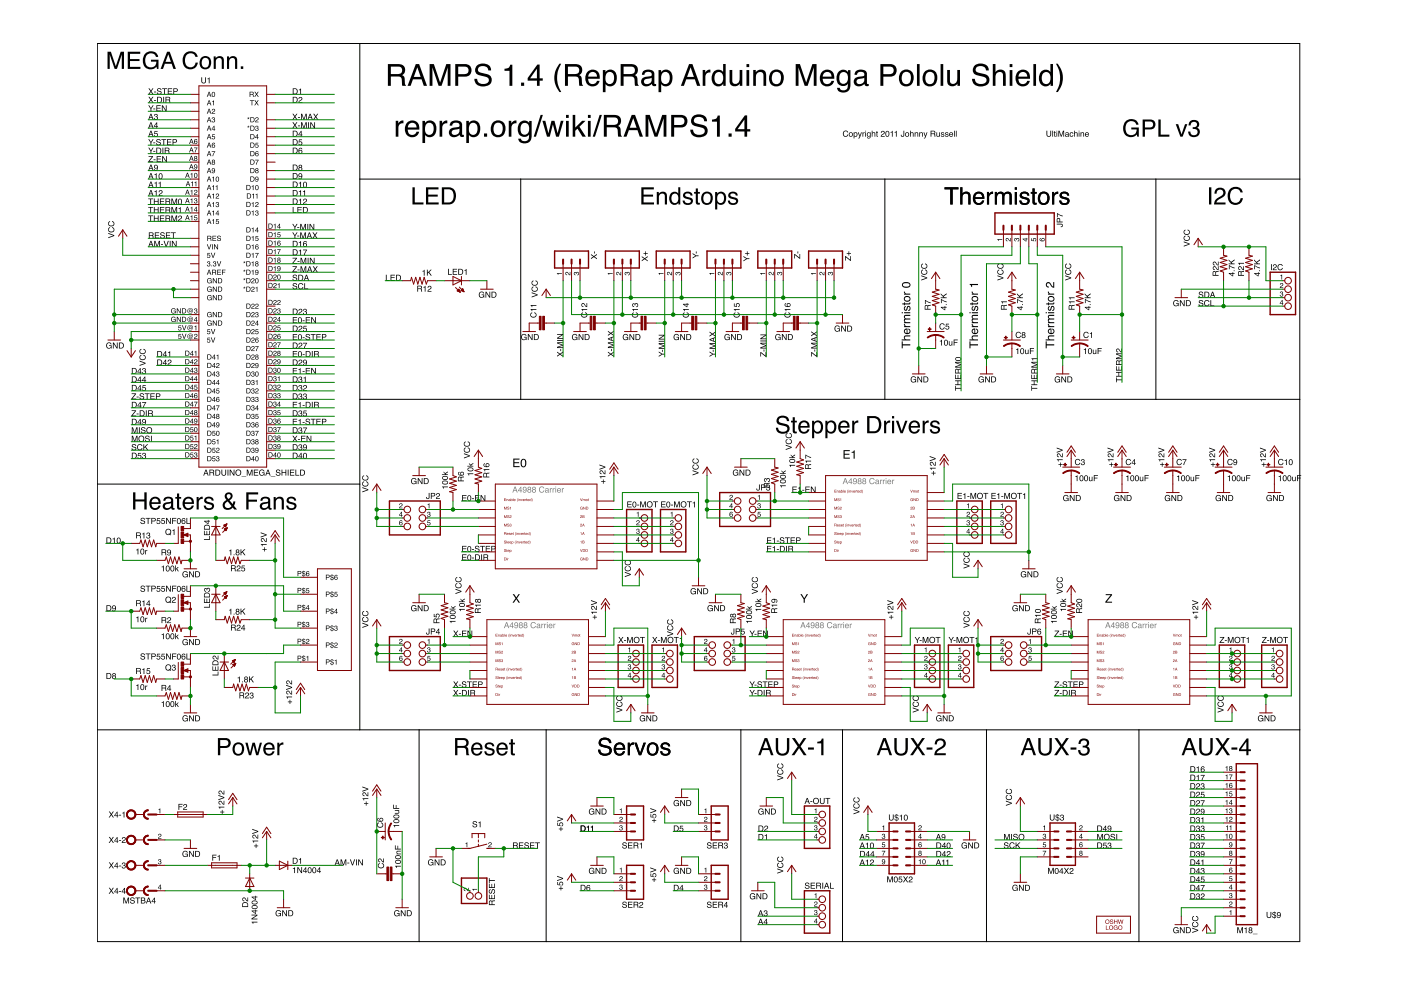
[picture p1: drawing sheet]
<svg xmlns="http://www.w3.org/2000/svg" width="420mm" height="297mm" viewBox="0 0 420 297" stroke-linecap="round" stroke-linejoin="round" font-family="sans-serif">
<g fill="#808080">
<path d="M154.5 146.1l-.3 .8h.5zM154.3 145.8h.3l.7 1.8h-.3l-.2-.5h-.7l-.2 .5h-.2zM156.1 146.2l-.5 .8h.5zM156.2 145.9h.1v1.1h.3v.2h-.3v.4h-.2v-.4h-.7zM156.9 146.1a.84 .84 0 0 1 1.1 .5 .84 .84 0 0 1-.7 1.1l-.5-.3v-.2h.2a.35 .35 0 0 0 .4 .3 .35 .35 0 0 0 .3-.4v-.3a.56 .56 0 0 1-.8 .1 .56 .56 0 0 1 0-.8zM157 146.5a.37 .37 0 0 0 .7 0 .37 .37 0 0 0-.7 0zM158.4 146.4a.3 .3 0 0 0 .6 0 .3 .3 0 0 0-.6 0zM158.4 147.2a.36 .36 0 0 0 .7 0 .36 .36 0 0 0-.7 0zM158.4 146a.5 .5 0 0 1 .7 0 .5 .5 0 0 1 0 .7 .54 .54 0 0 1 .1 .8 .54 .54 0 0 1-.8 0 .54 .54 0 0 1 0-.8l-.2-.3zM159.8 146.4a.3 .3 0 0 0 .6 0 .3 .3 0 0 0-.6 0zM159.8 147.2a.36 .36 0 0 0 .7 0 .36 .36 0 0 0-.7 0zM159.7 146a.5 .5 0 0 1 .8 0 .5 .5 0 0 1 0 .7 .54 .54 0 0 1 .1 .8 .54 .54 0 0 1-.9 0 .54 .54 0 0 1 .1-.8l-.2-.3zM161.9 146.1a.78 .78 0 0 1 .7-.3 .78 .78 0 0 1 .6 .6h-.2a.6 .6 0 0 0-.9-.1 .6 .6 0 0 0 0 .9 .6 .6 0 0 0 .9-.1l.2-.1a.86 .86 0 0 1-1.2 .6 .86 .86 0 0 1-.3-1.3zM163.7 147.2v.1a.3 .3 0 0 0 .4 .2 .3 .3 0 0 0 .1-.5zM163.7 146.4l.8 .1 .2 1.1-.4-.1a.44 .44 0 0 1-.7 .1 .44 .44 0 0 1 .3-.7l.4-.1a.3 .3 0 0 0-.3-.3 .3 .3 0 0 0-.3 .2h-.2zM164.9 146.3h.2v.3l.4-.3v.2l-.4 .3v.8h-.2zM165.7 146.3h.2v.3l.5-.3v.2l-.4 .3v.8h-.3zM166.6 146.3h.2v1.3h-.2zM166.6 145.8h.2v.3h-.2zM167.2 146.5a.6 .6 0 0 1 .7-.1 .6 .6 0 0 1 .3 .7h-.9a.37 .37 0 0 0 .3 .4 .37 .37 0 0 0 .4-.3h.2a.65 .65 0 0 1-1 .4 .65 .65 0 0 1 0-1.1zM167.4 146.6l-.1 .3h.7l-.2-.4zM168.5 146.3h.2v.3l.4-.3v.2l-.4 .3v.8h-.2z" fill-rule="evenodd"/>
<path d="M253.5 143.6l-.3 .8h.6zM253.4 143.3h.3l.6 1.8h-.3l-.1-.5h-.8l-.1 .5h-.3zM255.2 143.7l-.6 .8h.6zM255.2 143.3h.2v1.2h.2v.2h-.2v.4h-.2v-.4h-.8zM256 143.5a.84 .84 0 0 1 1.1 .6 .84 .84 0 0 1-.7 1l-.5-.2-.1-.2h.3a.35 .35 0 0 0 .4 .3 .35 .35 0 0 0 .2-.5l.1-.2a.56 .56 0 0 1-.8 .1 .56 .56 0 0 1 0-.9zM256 143.9a.4 .4 0 0 0 .8 0 .4 .4 0 0 0-.8 0zM257.5 143.8a.3 .3 0 0 0 .6 0 .3 .3 0 0 0-.6 0zM257.4 144.6a.4 .4 0 0 0 .8 0 .4 .4 0 0 0-.8 0zM257.4 143.5a.5 .5 0 0 1 .7-.1 .5 .5 0 0 1 0 .8 .54 .54 0 0 1 .1 .8 .54 .54 0 0 1-.8 0 .54 .54 0 0 1 .1-.8l-.2-.4zM258.9 143.8a.3 .3 0 0 0 .6 0 .3 .3 0 0 0-.6 0zM258.8 144.6a.36 .36 0 0 0 .7 0 .36 .36 0 0 0-.7 0zM258.8 143.5a.5 .5 0 0 1 .7-.1 .5 .5 0 0 1 0 .8 .54 .54 0 0 1 .1 .8 .54 .54 0 0 1-.8 0 .54 .54 0 0 1 .1-.8l-.3-.4zM260.9 143.5a.78 .78 0 0 1 .8-.2 .78 .78 0 0 1 .6 .5h-.3a.6 .6 0 0 0-.8-.1 .6 .6 0 0 0-.1 .9 .6 .6 0 0 0 .9 0l.3-.2a.86 .86 0 0 1-1.2 .6 .86 .86 0 0 1-.3-1.3zM262.7 144.6v.2a.3 .3 0 0 0 .4 .1 .3 .3 0 0 0 .2-.4zM262.7 143.9l.8 .1 .2 1.1-.3-.2a.44 .44 0 0 1-.8 .2 .44 .44 0 0 1 .3-.7l.5-.2a.3 .3 0 0 0-.3-.3 .3 .3 0 0 0-.3 .3h-.2zM263.9 143.8h.3v.2l.4-.2v.2l-.4 .2v.9h-.3zM264.8 143.8h.2v.2l.4-.2v.2l-.4 .2v.9h-.2zM265.6 143.8h.2v1.3h-.2zM265.6 143.3h.2v.3h-.2zM266.3 144a.6 .6 0 0 1 .7-.2 .6 .6 0 0 1 .3 .7h-1a.37 .37 0 0 0 .3 .4 .37 .37 0 0 0 .4-.2h.3a.65 .65 0 0 1-1 .3 .65 .65 0 0 1 0-1zM266.4 144.1l-.1 .2h.8l-.2-.3zM267.6 143.8h.2v.2l.4-.2v.2l-.4 .2v.9h-.2z" fill-rule="evenodd"/>
<path d="M151.9 186.7l-.3 .8h.6zM151.8 186.5h.3l.6 1.8h-.2l-.2-.6h-.7l-.2 .6h-.3zM153.6 186.9l-.6 .8h.6zM153.6 186.5h.2v1.2h.3v.1h-.3v.5h-.2v-.5h-.8zM154.4 186.7a.84 .84 0 0 1 1.1 .6 .84 .84 0 0 1-.7 1l-.5-.3-.1-.1h.3a.35 .35 0 0 0 .4 .2 .35 .35 0 0 0 .2-.4l.1-.2a.56 .56 0 0 1-.8 0 .56 .56 0 0 1 0-.8zM154.5 187.1a.37 .37 0 0 0 .7 0 .37 .37 0 0 0-.7 0zM155.9 187a.3 .3 0 0 0 .6 0 .3 .3 0 0 0-.6 0zM155.8 187.8a.4 .4 0 0 0 .8 0 .4 .4 0 0 0-.8 0zM155.8 186.7a.5 .5 0 0 1 .8-.1 .5 .5 0 0 1-.1 .7 .54 .54 0 0 1 .1 .8 .54 .54 0 0 1-.8 0 .54 .54 0 0 1 .1-.8l-.2-.3zM157.3 187a.3 .3 0 0 0 .6 0 .3 .3 0 0 0-.6 0zM157.2 187.8a.4 .4 0 0 0 .8 0 .4 .4 0 0 0-.8 0zM157.2 186.7a.5 .5 0 0 1 .7-.1 .5 .5 0 0 1 0 .7 .54 .54 0 0 1 .1 .8 .54 .54 0 0 1-.8 0 .54 .54 0 0 1 .1-.8l-.2-.3zM159.3 186.7a.78 .78 0 0 1 .8-.3 .78 .78 0 0 1 .6 .6h-.3a.6 .6 0 0 0-.8-.1 .6 .6 0 0 0-.1 .9 .6 .6 0 0 0 .9 0l.3-.2a.86 .86 0 0 1-1.2 .6 .86 .86 0 0 1-.3-1.3zM161.2 187.8l-.1 .1a.3 .3 0 0 0 .5 .2 .3 .3 0 0 0 .1-.4zM161.1 187l.9 .1 .1 1.2-.3-.2a.44 .44 0 0 1-.8 .1 .44 .44 0 0 1 .3-.7l.5-.1a.3 .3 0 0 0-.3-.3 .3 .3 0 0 0-.3 .3h-.2zM162.4 187h.2v.2l.4-.3v.3l-.4 .2v.9h-.2zM163.2 187h.2v.2l.4-.3v.3l-.4 .2v.9h-.2zM164 187h.2v1.3h-.2zM164 186.5h.2v.2h-.2zM164.7 187.1a.6 .6 0 0 1 .7-.1 .6 .6 0 0 1 .3 .7h-1a.37 .37 0 0 0 .3 .4 .37 .37 0 0 0 .5-.2h.2a.65 .65 0 0 1-1 .3 .65 .65 0 0 1 0-1.1zM164.8 187.2l-.1 .3h.8l-.2-.3zM166 187h.2v.2l.4-.3v.3l-.4 .2v.9h-.2z" fill-rule="evenodd"/>
<path d="M240.8 186.7l-.3 .8h.6zM240.7 186.5h.3l.6 1.8h-.3l-.1-.6h-.7l-.2 .6h-.3zM242.5 186.9l-.6 .8h.6zM242.5 186.5h.2v1.2h.2v.1h-.2v.5h-.2v-.5h-.8zM243.3 186.7a.84 .84 0 0 1 1.1 .6 .84 .84 0 0 1-.7 1l-.5-.3-.1-.1h.3a.35 .35 0 0 0 .4 .2 .35 .35 0 0 0 .2-.4l.1-.2a.56 .56 0 0 1-.8 0 .56 .56 0 0 1 0-.8zM243.3 187.1a.4 .4 0 0 0 .8 0 .4 .4 0 0 0-.8 0zM244.8 187a.3 .3 0 0 0 .6 0 .3 .3 0 0 0-.6 0zM244.7 187.8a.4 .4 0 0 0 .8 0 .4 .4 0 0 0-.8 0zM244.7 186.7a.5 .5 0 0 1 .7-.1 .5 .5 0 0 1 0 .7 .54 .54 0 0 1 .1 .8 .54 .54 0 0 1-.8 0 .54 .54 0 0 1 .1-.8l-.2-.3zM246.2 187a.3 .3 0 0 0 .6 0 .3 .3 0 0 0-.6 0zM246.1 187.8a.36 .36 0 0 0 .7 0 .36 .36 0 0 0-.7 0zM246.1 186.7a.5 .5 0 0 1 .7-.1 .5 .5 0 0 1 0 .7 .54 .54 0 0 1 .1 .8 .54 .54 0 0 1-.8 0 .54 .54 0 0 1 .1-.8l-.3-.3zM248.2 186.7a.78 .78 0 0 1 .8-.3 .78 .78 0 0 1 .6 .6h-.3a.6 .6 0 0 0-.8-.1 .6 .6 0 0 0-.1 .9 .6 .6 0 0 0 .9 0l.3-.2a.86 .86 0 0 1-1.2 .6 .86 .86 0 0 1-.3-1.3zM250 187.8v.1a.3 .3 0 0 0 .4 .2 .3 .3 0 0 0 .2-.4zM250 187l.8 .1 .2 1.2-.3-.2a.44 .44 0 0 1-.8 .1 .44 .44 0 0 1 .3-.7l.5-.1a.3 .3 0 0 0-.3-.3 .3 .3 0 0 0-.3 .3h-.2zM251.2 187h.3v.2l.4-.3v.3l-.4 .2v.9h-.3zM252.1 187h.2v.2l.4-.3v.3l-.4 .2v.9h-.2zM252.9 187h.2v1.3h-.2zM252.9 186.5h.2v.2h-.2zM253.6 187.1a.6 .6 0 0 1 .7-.1 .6 .6 0 0 1 .3 .7h-1a.37 .37 0 0 0 .3 .4 .37 .37 0 0 0 .4-.2h.3a.65 .65 0 0 1-1 .3 .65 .65 0 0 1 0-1.1zM253.7 187.2l-.1 .3h.8l-.2-.3zM254.9 187h.2v.2l.4-.3v.3l-.4 .2v.9h-.2z" fill-rule="evenodd"/>
<path d="M332.2 186.7l-.3 .8h.6zM332.1 186.5h.3l.6 1.8h-.2l-.2-.6h-.7l-.2 .6h-.3zM333.9 186.9l-.6 .8h.6zM333.9 186.5h.2v1.2h.3v.1h-.3v.5h-.2v-.5h-.8zM334.7 186.7a.84 .84 0 0 1 1.1 .6 .84 .84 0 0 1-.7 1l-.5-.3v-.1h.2a.35 .35 0 0 0 .4 .2 .35 .35 0 0 0 .3-.4v-.2a.56 .56 0 0 1-.8 0 .56 .56 0 0 1 0-.8zM334.8 187.1a.37 .37 0 0 0 .7 0 .37 .37 0 0 0-.7 0zM336.2 187a.3 .3 0 0 0 .6 0 .3 .3 0 0 0-.6 0zM336.2 187.8a.36 .36 0 0 0 .7 0 .36 .36 0 0 0-.7 0zM336.1 186.7a.5 .5 0 0 1 .8-.1 .5 .5 0 0 1-.1 .7 .54 .54 0 0 1 .1 .8 .54 .54 0 0 1-.8 0 .54 .54 0 0 1 .1-.8l-.2-.3zM337.6 187a.3 .3 0 0 0 .6 0 .3 .3 0 0 0-.6 0zM337.6 187.8a.36 .36 0 0 0 .7 0 .36 .36 0 0 0-.7 0zM337.5 186.7a.5 .5 0 0 1 .8-.1 .5 .5 0 0 1-.1 .7 .54 .54 0 0 1 .1 .8 .54 .54 0 0 1-.8 0 .54 .54 0 0 1 .1-.8l-.2-.3zM339.6 186.7a.78 .78 0 0 1 .8-.3 .78 .78 0 0 1 .6 .6h-.2a.6 .6 0 0 0-.9-.1 .6 .6 0 0 0-.1 .9 .6 .6 0 0 0 .9 0l.3-.2a.86 .86 0 0 1-1.2 .6 .86 .86 0 0 1-.3-1.3zM341.5 187.8l-.1 .1a.3 .3 0 0 0 .5 .2 .3 .3 0 0 0 .1-.4zM341.4 187l.9 .1 .2 1.2-.4-.2a.44 .44 0 0 1-.7 .1 .44 .44 0 0 1 .2-.7l.5-.1a.3 .3 0 0 0-.3-.3 .3 .3 0 0 0-.3 .3h-.2zM342.7 187h.2v.2l.4-.3v.3l-.4 .2v.9h-.2zM343.5 187h.2v.2l.4-.3v.3l-.4 .2v.9h-.2zM344.3 187h.3v1.3h-.3zM344.3 186.5h.3v.2h-.3zM345 187.1a.6 .6 0 0 1 .7-.1 .6 .6 0 0 1 .3 .7h-1a.37 .37 0 0 0 .3 .4 .37 .37 0 0 0 .5-.2h.2a.65 .65 0 0 1-1 .3 .65 .65 0 0 1 0-1.1zM345.2 187.2l-.1 .3h.7l-.2-.3zM346.3 187h.2v.2l.4-.3v.3l-.4 .2v.9h-.2z" fill-rule="evenodd"/>
</g>
<g fill="#000">
<path d="M44.5 31.6h.3l.5 .8 .5-.8h.3l-.7 1v.8h-.3v-.8zM46 32.5h.6v.3h-.6zM46.9 31.6h1.3v.2h-1.1v.5h1v.2h-1v.6h1.1v.3h-1.3zM48.5 31.6h.3l.9 1.4v-1.4h.3v1.8h-.3l-.9-1.5v1.5h-.3z" fill-rule="evenodd"/>
<path d="M44.5 26.5h.3l.5 .7 .4-.7h.3l-.6 .9 .6 .9h-.3l-.4-.8-.5 .8h-.3l.6-.9zM46.2 27.5h.6v.2h-.6zM47.3 26.6a.7 .7 0 0 1 1.1 .4h-.2a.42 .42 0 0 0-.5-.4 .42 .42 0 0 0-.3 .5 .77 .77 0 0 1 1 1 .77 .77 0 0 1-.8 .2 .77 .77 0 0 1-.6-.6h.3a.41 .41 0 0 0 .5 .5 .41 .41 0 0 0 .2-.7 .64 .64 0 0 1-.7-.2 .64 .64 0 0 1 0-.7zM48.6 26.5h1.5v.2h-.6v1.6h-.3v-1.6h-.6zM50.3 26.5h1.3v.2h-1v.5h.9v.3h-.9v.6h1v.2h-1.3zM52 26.5h.8a.52 .52 0 0 1 .5 .5 .52 .52 0 0 1-.5 .5h-.6v.8h-.2zM52.2 26.7v.6h.5a.31 .31 0 0 0 .4-.3 .31 .31 0 0 0-.4-.3z" fill-rule="evenodd"/>
<path d="M44.5 29h.3l.5 .7 .4-.7h.3l-.6 .9 .6 .9h-.3l-.4-.7-.5 .7h-.3l.6-.9zM46.2 30h.6v.2h-.6zM47.4 29.2v1.4h.6l.3-.5a.65 .65 0 0 0-.5-.9zM47.1 29h.7a.91 .91 0 0 1 .8 .9 .91 .91 0 0 1-.8 .9h-.7zM49 29h.2v1.8h-.2zM49.9 29.2v.6h.5a.31 .31 0 0 0 .4-.2 .31 .31 0 0 0-.3-.4zM49.6 29h.9a.49 .49 0 0 1 .5 .3 .49 .49 0 0 1-.2 .6l.3 .9h-.3l-.1-.6-.3-.2h-.5v.8h-.3z" fill-rule="evenodd"/>
<path d="M45.3 34.4l-.3 .8h.5zM45.1 34.1h.3l.7 1.8h-.3l-.2-.5h-.7l-.2 .5h-.2zM46.4 34.3a.5 .5 0 0 1 .7-.1 .5 .5 0 0 1 0 .8 .58 .58 0 0 1-.2 .9 .58 .58 0 0 1-.8-.5h.3a.35 .35 0 0 0 .5 .3 .35 .35 0 0 0 0-.6h-.3l.1-.2a.28 .28 0 0 0 .4-.2 .28 .28 0 0 0-.3-.4l-.6 .4z" fill-rule="evenodd"/>
<path d="M45.3 36.9l-.3 .8h.5zM45.1 36.6h.3l.7 1.8h-.3l-.2-.5h-.7l-.2 .5h-.2zM46.9 37l-.5 .8h.5zM46.9 36.7h.2v1.1h.3v.2h-.3v.4h-.2v-.4h-.8z" fill-rule="evenodd"/>
<path d="M60.4 23.2h.2v1.1a.46 .46 0 0 0 .5 .5 .46 .46 0 0 0 .4-.5v-1.1h.3v1a.72 .72 0 0 1-.7 .8 .72 .72 0 0 1-.7-.8zM62.2 23.6l.7-.4v1.8h-.3v-1.3h-.4z" fill-rule="evenodd"/>
<path d="M62.7 27.7l-.2 .7h.4zM62.6 27.5h.2l.6 1.5h-.2l-.2-.4h-.6l-.2 .4h-.2zM63.7 27.7a.72 .72 0 0 1 .9 .4 .72 .72 0 0 1-.4 .9 .78 .78 0 0 1-.7-.5 .78 .78 0 0 1 .2-.8zM63.9 27.7a.7 .7 0 0 0 .2 1.2 .68 .68 0 0 0-.2-1.2z" fill-rule="evenodd"/>
<path d="M62.7 30.3l-.2 .6h.4zM62.6 30h.2l.6 1.6h-.2l-.2-.5h-.6l-.2 .5h-.2zM63.6 30.4l.6-.3v1.5h-.2v-1.1z" fill-rule="evenodd"/>
<path d="M62.7 32.8l-.2 .7h.4zM62.6 32.6h.2l.6 1.5h-.2l-.2-.4h-.6l-.2 .4h-.2zM63.7 32.7a.54 .54 0 0 1 .8 .3 .54 .54 0 0 1-.6 .7l-.2 .2h.8v.2h-1l.2-.5a.52 .52 0 0 0 .5-.2 .52 .52 0 0 0-.1-.6l-.6 .3z" fill-rule="evenodd"/>
<path d="M62.7 35.3l-.2 .7h.4zM62.6 35.1h.2l.6 1.6h-.2l-.2-.5h-.6l-.2 .5h-.2zM63.7 35.2a.43 .43 0 0 1 .6 0 .43 .43 0 0 1 0 .7 .5 .5 0 0 1-.1 .8 .5 .5 0 0 1-.7-.5h.2a.3 .3 0 0 0 .4 .3 .3 .3 0 0 0 0-.5h-.2v-.2a.24 .24 0 0 0 .4-.2 .24 .24 0 0 0-.3-.3l-.5 .3z" fill-rule="evenodd"/>
<path d="M62.7 37.9l-.2 .7h.4zM62.6 37.7h.2l.6 1.5h-.2l-.2-.5h-.6l-.2 .5h-.2zM64.1 38l-.5 .7h.5zM64.2 37.7h.1v1h.2l-.2 .5h-.2v-.4h-.6z" fill-rule="evenodd"/>
<path d="M74.2 35.3l.2 .1v-.3l.2 .3 .2-.1-.2 .2 .1 .2h-.5l.2-.2zM75.3 35.3v1.2h.5l.3-.3a.65 .65 0 0 0-.1-.7 .65 .65 0 0 0-.7-.2zM75.1 35.1h.6a.78 .78 0 0 1 .7 .8 .78 .78 0 0 1-.7 .8h-.6zM76.7 35.3a.54 .54 0 0 1 .9 .3 .54 .54 0 0 1-.7 .6l-.2 .3h.8v.2h-1l.2-.5a.52 .52 0 0 0 .5-.3 .52 .52 0 0 0 0-.6l-.6 .4z" fill-rule="evenodd"/>
<path d="M74.2 37.8l.2 .1v-.2l.2 .2 .2-.1-.2 .2 .1 .2h-.5l.2-.2zM75.3 37.8v1.2h.5l.3-.3a.65 .65 0 0 0-.1-.7 .65 .65 0 0 0-.7-.2zM75.1 37.7h.6a.78 .78 0 0 1 .7 .7 .78 .78 0 0 1-.7 .8h-.6zM76.7 37.8a.43 .43 0 0 1 .7-.1 .43 .43 0 0 1-.1 .7 .5 .5 0 0 1-.1 .9 .5 .5 0 0 1-.7-.6h.2a.3 .3 0 0 0 .4 .4 .3 .3 0 0 0 0-.6h-.2l.1-.2a.24 .24 0 0 0 .3-.2 .24 .24 0 0 0-.3-.2l-.5 .3z" fill-rule="evenodd"/>
<path d="M75.1 27.7v.5h.4a.27 .27 0 0 0 .4-.2 .27 .27 0 0 0-.3-.3zM74.9 27.5h.7a.42 .42 0 0 1 .5 .3 .42 .42 0 0 1-.2 .5l.2 .7h-.2l-.1-.5-.3-.1h-.4v.6h-.2zM76.3 27.5h.3l.3 .6 .4-.6h.3l-.5 .7 .5 .8h-.2l-.5-.6-.4 .6h-.2l.5-.8z" fill-rule="evenodd"/>
<path d="M74.9 30h1.3v.2h-.5v1.4h-.2v-1.4h-.6zM76.3 30h.3l.3 .6 .4-.6h.3l-.5 .8 .5 .8h-.3l-.4-.7-.4 .7h-.2l.5-.8z" fill-rule="evenodd"/>
<path d="M87.7 36.6h.3l.4 .7 .5-.7h.3l-.6 .9 .6 .9h-.3l-.5-.7-.5 .7h-.3l.7-.9zM89.4 37.6h.6v.2h-.6zM90.3 36.6h.3l.5 1.6 .5-1.6h.4v1.8h-.2v-1.5l-.5 1.5h-.3l-.5-1.5v1.5h-.2zM92.4 36.6h.3v1.8h-.3zM93.1 36.6h.2l.9 1.5v-1.5h.3v1.8h-.3l-.9-1.4v1.4h-.2z" fill-rule="evenodd"/>
<path d="M87.7 34.1h.3l.4 .7 .5-.7h.3l-.6 .9 .6 .9h-.3l-.5-.7-.5 .7h-.3l.7-.9zM89.4 35.1h.6v.2h-.6zM90.3 34.1h.3l.5 1.5 .5-1.5h.4v1.8h-.2v-1.5l-.5 1.5h-.3l-.5-1.5v1.5h-.2zM93 34.4l-.3 .8h.6zM92.9 34.1h.3l.6 1.8h-.3l-.1-.5h-.8l-.1 .5h-.3zM93.9 34.1h.3l.5 .7 .4-.7h.3l-.6 .9 .7 .9h-.3l-.5-.7-.5 .7h-.3l.6-.9z" fill-rule="evenodd"/>
<path d="M88 26.7v1.4l.7-.1 .3-.4a.65 .65 0 0 0-.5-.9zM87.8 26.5h.7a.91 .91 0 0 1 .8 .9 .91 .91 0 0 1-.8 .9h-.7zM89.6 26.9l.7-.4v1.8h-.3v-1.3h-.4z" fill-rule="evenodd"/>
<path d="M88 29.2v1.4h.7l.3-.5a.65 .65 0 0 0-.5-.9zM87.8 29h.7a.91 .91 0 0 1 .8 .9 .91 .91 0 0 1-.8 .9h-.7zM89.7 29.2a.6 .6 0 0 1 1 .3 .6 .6 0 0 1-.6 .7l-.4 .4h1v.2h-1.2l.2-.6a.57 .57 0 0 0 .6-.3 .57 .57 0 0 0-.1-.6l-.7 .4z" fill-rule="evenodd"/>
<path d="M44.5 41.7h.3l.5 .9 .5-.9h.3l-.7 1.1v.7h-.3v-.7zM46 42.7h.6v.2h-.6zM47 41.8a.7 .7 0 0 1 1.2 .4h-.2a.42 .42 0 0 0-.5-.3 .42 .42 0 0 0-.4 .4l.1 .1a.77 .77 0 0 1 .9 .9 .77 .77 0 0 1-.8 .3 .77 .77 0 0 1-.5-.7h.2a.41 .41 0 0 0 .5 .5 .41 .41 0 0 0 .3-.6 .64 .64 0 0 1-.7-.2 .64 .64 0 0 1-.1-.8zM48.4 41.7h1.4v.2h-.6v1.6h-.2v-1.6h-.6zM50.1 41.7h1.3v.2h-1.1v.6h1v.2h-1v.6h1.1v.2h-1.3zM51.8 41.7h.8a.52 .52 0 0 1 .5 .5 .52 .52 0 0 1-.5 .6h-.6v.7h-.2zM52 41.9v.6h.5a.31 .31 0 0 0 .4-.3 .31 .31 0 0 0-.4-.3z" fill-rule="evenodd"/>
<path d="M44.5 44.3h.3l.5 .8 .5-.8h.3l-.7 1v.8h-.3v-.8zM46 45.2h.6v.3h-.6zM47.1 44.5v1.3h.7l.3-.4a.65 .65 0 0 0-.5-.9zM46.9 44.3h.7a.91 .91 0 0 1 .8 .9 .91 .91 0 0 1-.8 .9h-.7zM48.7 44.3h.3v1.8h-.3zM49.6 44.5v.6h.6a.31 .31 0 0 0 .4-.3 .31 .31 0 0 0-.4-.3zM49.4 44.3h.8a.49 .49 0 0 1 .6 .3 .49 .49 0 0 1-.2 .6l.3 .9h-.3l-.1-.7-.3-.1h-.6v.8h-.2z" fill-rule="evenodd"/>
<path d="M44.6 46.8h1.3l-1.1 1.6h1.1v.2h-1.4l1.1-1.6h-1zM46 47.8h.7v.2h-.7zM47 46.8h1.3v.2h-1.1v.6h1v.2h-1v.6h1.1v.2h-1.3zM48.6 46.8h.3l.9 1.4v-1.4h.3v1.8h-.3l-.9-1.5v1.5h-.3z" fill-rule="evenodd"/>
<path d="M45.3 39.4l-.3 .8h.5zM45.1 39.2h.3l.7 1.8h-.3l-.2-.6h-.7l-.2 .6h-.2zM46.4 39.3h.9v.2h-.8v.5a.61 .61 0 0 1 .8 .2 .61 .61 0 0 1-.4 .9 .61 .61 0 0 1-.7-.6h.2a.38 .38 0 0 0 .6 .2 .38 .38 0 0 0 0-.6 .38 .38 0 0 0-.6 .1h-.2z" fill-rule="evenodd"/>
<path d="M45.3 52.1l-.3 .8h.5zM45.1 51.9h.3l.7 1.8h-.3l-.2-.6h-.7l-.2 .6h-.2zM46.3 52.3l.7-.4v1.8h-.3v-1.3h-.4zM47.8 52.1a.85 .85 0 0 1 1 .5 .85 .85 0 0 1-.4 1.1 .91 .91 0 0 1-.9-.6 .91 .91 0 0 1 .3-1zM48 52.2l-.1 .1a.75 .75 0 0 0 .4 1.2l.1-.1a.77 .77 0 0 0-.4-1.2z" fill-rule="evenodd"/>
<path d="M45.3 54.7l-.3 .8h.5zM45.1 54.4h.3l.7 1.8h-.3l-.2-.5h-.7l-.2 .5h-.2zM46.3 54.8l.7-.3v1.7h-.3v-1.2h-.4zM47.5 54.8l.7-.3v1.7h-.3v-1.2h-.4z" fill-rule="evenodd"/>
<path d="M45.3 49.6l-.3 .8h.5zM45.1 49.3h.3l.7 1.8h-.3l-.2-.5h-.7l-.2 .5h-.2zM46.3 49.6a.84 .84 0 0 1 1.1 .5 .84 .84 0 0 1-.7 1.1l-.5-.3v-.2h.2a.35 .35 0 0 0 .4 .3 .35 .35 0 0 0 .3-.4v-.3a.56 .56 0 0 1-.8 .1 .56 .56 0 0 1 0-.8zM46.4 50a.37 .37 0 0 0 .7 0 .37 .37 0 0 0-.7 0z" fill-rule="evenodd"/>
<path d="M45.3 57.2l-.3 .8h.5zM45.1 57h.3l.7 1.7h-.3l-.2-.5h-.7l-.2 .5h-.2zM46.3 57.3l.7-.3v1.7h-.3v-1.2h-.4zM47.8 57.1a.6 .6 0 0 1 1 .3 .6 .6 0 0 1-.7 .8l-.3 .3h1v.2h-1.2l.2-.6a.57 .57 0 0 0 .6-.3 .57 .57 0 0 0-.1-.6l-.7 .4z" fill-rule="evenodd"/>
<path d="M44.5 59.5h1.4v.2h-.6v1.6h-.2v-1.6h-.6zM46.1 59.5h.3v.7h.9v-.7h.3v1.8h-.3v-.8h-.9v.8h-.3zM48 59.5h1.3v.2h-1.1v.6h1v.2h-1v.6h1.1v.2h-1.3zM49.9 59.7v.6h.5a.31 .31 0 0 0 .4-.3 .31 .31 0 0 0-.3-.3zM49.6 59.5h.9a.49 .49 0 0 1 .5 .3 .49 .49 0 0 1-.2 .6l.3 .9h-.3l-.1-.7-.3-.1h-.5v.8h-.3zM51.4 59.5h.3l.6 1.5 .5-1.5h.3v1.8h-.2v-1.5l-.5 1.5h-.3l-.5-1.5v1.5h-.2zM53.6 59.7a.85 .85 0 0 1 1.1 .5 .85 .85 0 0 1-.5 1.1 .91 .91 0 0 1-.9-.6 .91 .91 0 0 1 .3-1zM53.8 59.8l-.1 .1a.75 .75 0 0 0 .4 1.2l.1-.1a.77 .77 0 0 0-.4-1.2z" fill-rule="evenodd"/>
<path d="M56.2 52l-.2 .7h.4zM56.1 51.8h.2l.6 1.5h-.2l-.2-.4h-.6l-.2 .4h-.2zM57.1 52.1l.6-.3v1.5h-.2v-1zM58.3 52a.72 .72 0 0 1 1 .4 .72 .72 0 0 1-.4 .9 .78 .78 0 0 1-.8-.5 .78 .78 0 0 1 .2-.8zM58.6 52a.7 .7 0 0 0 .2 1.2 .68 .68 0 0 0-.2-1.2z" fill-rule="evenodd"/>
<path d="M56.2 57.1l-.2 .7h.4zM56.1 56.9h.2l.6 1.5h-.2l-.2-.5h-.6l-.2 .5h-.2zM57.1 57.2l.6-.3v1.5h-.2v-1.1zM58.4 57a.54 .54 0 0 1 .8 .3 .54 .54 0 0 1-.6 .7l-.2 .2h.8v.2h-1l.2-.5a.52 .52 0 0 0 .5-.2 .52 .52 0 0 0-.1-.6l-.6 .3z" fill-rule="evenodd"/>
<path d="M56.4 54.5l-.3 .7h.5zM56.3 54.3h.2l.6 1.6h-.3l-.1-.5h-.6l-.2 .5h-.2zM57.3 54.7l.5-.3v1.5h-.2v-1.1zM58.3 54.7l.6-.3v1.5h-.2v-1.1z" fill-rule="evenodd"/>
<path d="M57.4 41.8l-.3 .7h.5zM57.3 41.6h.2l.6 1.6h-.3l-.1-.5h-.6l-.2 .5h-.2zM58.4 41.8l.5-.1 .3 .4a.44 .44 0 0 0-.6-.2 .44 .44 0 0 0-.2 .5 .51 .51 0 0 1 .8 .2 .51 .51 0 0 1-.4 .7 .51 .51 0 0 1-.6-.6zM58.4 42.7a.32 .32 0 0 0 .6 0 .32 .32 0 0 0-.6 0z" fill-rule="evenodd"/>
<path d="M57.4 44.4l-.3 .7h.5zM57.3 44.2h.2l.6 1.5h-.3l-.1-.5h-.6l-.2 .5h-.2zM58.2 44.2h1l-.6 1.5h-.2l.1-.3 .5-1h-.8z" fill-rule="evenodd"/>
<path d="M57.4 46.9l-.3 .7h.5zM57.3 46.7h.2l.6 1.5h-.3l-.1-.4h-.6l-.2 .4h-.2zM58.4 47.1a.25 .25 0 0 0 .5 0 .25 .25 0 0 0-.5 0zM58.4 47.8a.31 .31 0 0 0 .6 0 .31 .31 0 0 0-.6 0zM58.3 46.9a.43 .43 0 0 1 .7-.1 .43 .43 0 0 1 0 .6 .46 .46 0 0 1 0 .7 .46 .46 0 0 1-.7 0 .46 .46 0 0 1 .1-.7l-.2-.3z" fill-rule="evenodd"/>
<path d="M57.4 49.5l-.3 .6h.5zM57.3 49.2h.2l.6 1.6h-.3l-.1-.5h-.6l-.2 .5h-.2zM58.3 49.4a.72 .72 0 0 1 .9 .5 .72 .72 0 0 1-.6 .9l-.4-.2 .2-.2a.3 .3 0 0 0 .3 .3 .3 .3 0 0 0 .3-.4v-.2a.48 .48 0 0 1-.7 0 .48 .48 0 0 1 0-.7zM58.4 49.8a.32 .32 0 0 0 .6 0 .32 .32 0 0 0-.6 0z" fill-rule="evenodd"/>
<path d="M62.7 40.4l-.2 .7h.4zM62.6 40.2h.2l.6 1.5h-.2l-.2-.4h-.6l-.2 .4h-.2zM63.7 40.3h.7v.1h-.6l-.1 .5a.52 .52 0 0 1 .8 .2 .52 .52 0 0 1-.4 .7 .52 .52 0 0 1-.6-.4h.2a.33 .33 0 0 0 .5 .1 .33 .33 0 0 0 0-.5 .33 .33 0 0 0-.5 .1h-.2z" fill-rule="evenodd"/>
<path d="M62.7 43l-.2 .6h.4zM62.6 42.7h.2l.6 1.6h-.2l-.2-.5h-.6l-.2 .5h-.2zM63.7 42.9l.6-.1 .2 .4a.44 .44 0 0 0-.5-.2 .44 .44 0 0 0-.3 .5 .51 .51 0 0 1 .8 .2 .51 .51 0 0 1-.4 .7 .51 .51 0 0 1-.6-.6zM63.7 43.8a.35 .35 0 0 0 .7 0 .35 .35 0 0 0-.7 0z" fill-rule="evenodd"/>
<path d="M62.7 45.5l-.2 .7h.4zM62.6 45.3h.2l.6 1.5h-.2l-.2-.4h-.6l-.2 .4h-.2zM63.5 45.3h1l-.6 1.5h-.2l.1-.3 .5-1h-.8z" fill-rule="evenodd"/>
<path d="M62.7 48l-.2 .7h.4zM62.6 47.8h.2l.6 1.6h-.2l-.2-.5h-.6l-.2 .5h-.2zM63.7 48.3a.25 .25 0 0 0 .5 0 .25 .25 0 0 0-.5 0zM63.7 48.9a.31 .31 0 0 0 .6 0 .31 .31 0 0 0-.6 0zM63.7 48a.43 .43 0 0 1 .6-.1 .43 .43 0 0 1 0 .7 .46 .46 0 0 1 .1 .6 .46 .46 0 0 1-.7 0 .46 .46 0 0 1 0-.6l-.2-.3z" fill-rule="evenodd"/>
<path d="M62.7 50.6l-.2 .7h.4zM62.6 50.4h.2l.6 1.5h-.2l-.2-.5h-.6l-.2 .5h-.2zM63.6 50.5a.72 .72 0 0 1 1 .6 .72 .72 0 0 1-.6 .8l-.5-.2 .2-.2a.3 .3 0 0 0 .4 .3 .3 .3 0 0 0 .2-.4v-.2a.48 .48 0 0 1-.7 .1 .48 .48 0 0 1 0-.8zM63.7 50.9a.32 .32 0 0 0 .6 0 .32 .32 0 0 0-.6 0z" fill-rule="evenodd"/>
<path d="M62.7 53.1l-.2 .7h.4zM62.6 52.9h.2l.6 1.5h-.2l-.2-.4h-.6l-.2 .4h-.2zM63.6 53.2l.6-.3v1.5h-.2v-1zM64.8 53.1a.72 .72 0 0 1 1 .4 .72 .72 0 0 1-.4 .9 .78 .78 0 0 1-.8-.5 .78 .78 0 0 1 .2-.8zM65.1 53.1a.7 .7 0 0 0 .2 1.2 .68 .68 0 0 0-.2-1.2z" fill-rule="evenodd"/>
<path d="M62.7 55.7l-.2 .6h.4zM62.6 55.4h.2l.6 1.6h-.2l-.2-.5h-.6l-.2 .5h-.2zM63.6 55.8l.6-.3v1.5h-.2v-1.1zM64.7 55.8l.5-.3v1.5h-.2v-1.1z" fill-rule="evenodd"/>
<path d="M62.7 58.2l-.2 .7h.4zM62.6 58h.2l.6 1.5h-.2l-.2-.4h-.6l-.2 .4h-.2zM63.6 58.3l.6-.3v1.5h-.2v-1zM64.9 58.1a.54 .54 0 0 1 .8 .3 .54 .54 0 0 1-.6 .7l-.2 .2h.8v.2h-1l.2-.5a.52 .52 0 0 0 .5-.2 .52 .52 0 0 0-.1-.6l-.6 .3z" fill-rule="evenodd"/>
<path d="M74.1 55.6v1.2h.5l.3-.3a.65 .65 0 0 0-.1-.7 .65 .65 0 0 0-.7-.2zM73.9 55.4h.6a.78 .78 0 0 1 .7 .8 .78 .78 0 0 1-.7 .8h-.6zM75.5 55.8l.5-.3v1.5h-.2v-1.1zM76.7 55.6a.72 .72 0 0 1 .9 .4 .72 .72 0 0 1-.4 1 .78 .78 0 0 1-.7-.5 .78 .78 0 0 1 .2-.9zM76.9 55.7a.7 .7 0 0 0 .3 1.1 .68 .68 0 0 0-.3-1.1z" fill-rule="evenodd"/>
<path d="M74.3 58.2v1.1h.5l.2-.3a.65 .65 0 0 0-.1-.7 .65 .65 0 0 0-.6-.1zM74 58h.7a.78 .78 0 0 1 .6 .7 .78 .78 0 0 1-.6 .8h-.7zM75.6 58.3l.6-.3v1.5h-.2v-1zM76.6 58.3l.6-.3v1.5h-.2v-1z" fill-rule="evenodd"/>
<path d="M75.3 40.4v1.2l.5-.1 .3-.2a.65 .65 0 0 0-.1-.7 .65 .65 0 0 0-.7-.2zM75.1 40.2h.6a.78 .78 0 0 1 .6 .8 .78 .78 0 0 1-.6 .7h-.6zM77.2 40.5l-.5 .7h.5zM77.2 40.2h.1v1h.3l-.3 .5h-.1v-.3h-.7z" fill-rule="evenodd"/>
<path d="M75.3 42.9v1.2h.5l.3-.3a.65 .65 0 0 0-.1-.7 .65 .65 0 0 0-.7-.2zM75.1 42.7h.6a.78 .78 0 0 1 .6 .8 .78 .78 0 0 1-.6 .8h-.6zM76.7 42.8h.8v.2h-.7v.4a.52 .52 0 0 1 .7 .2 .52 .52 0 0 1-.3 .7 .52 .52 0 0 1-.7-.4h.2a.33 .33 0 0 0 .5 .1 .33 .33 0 0 0 0-.5 .33 .33 0 0 0-.5 .1h-.1z" fill-rule="evenodd"/>
<path d="M75.3 45.5v1.1h.5l.3-.2a.65 .65 0 0 0-.1-.8 .65 .65 0 0 0-.7-.1zM75.1 45.3h.6a.78 .78 0 0 1 .6 .7 .78 .78 0 0 1-.6 .8h-.6zM76.7 45.5l.6-.2 .2 .4a.44 .44 0 0 0-.5-.2 .44 .44 0 0 0-.3 .5 .51 .51 0 0 1 .8 .2 .51 .51 0 0 1-.4 .7 .51 .51 0 0 1-.6-.5zM76.7 46.3a.35 .35 0 0 0 .7 0 .35 .35 0 0 0-.7 0z" fill-rule="evenodd"/>
<path d="M75.3 48v1.2h.5l.3-.3a.65 .65 0 0 0-.1-.7 .65 .65 0 0 0-.7-.2zM75.1 47.8h.6a.78 .78 0 0 1 .6 .8 .78 .78 0 0 1-.6 .8h-.6zM76.5 47.9h1.1l-.7 1.5h-.2l.1-.3 .6-1h-.9z" fill-rule="evenodd"/>
<path d="M75.3 50.5v1.2h.5l.3-.3a.65 .65 0 0 0-.1-.7 .65 .65 0 0 0-.7-.2zM75.1 50.4h.6a.78 .78 0 0 1 .6 .7 .78 .78 0 0 1-.6 .8h-.6zM76.8 50.8a.25 .25 0 0 0 .5 0 .25 .25 0 0 0-.5 0zM76.7 51.5a.31 .31 0 0 0 .6 0 .31 .31 0 0 0-.6 0zM76.7 50.5a.43 .43 0 0 1 .6-.1 .43 .43 0 0 1 0 .7 .46 .46 0 0 1 .1 .7 .46 .46 0 0 1-.7 0 .46 .46 0 0 1 .1-.7l-.2-.3z" fill-rule="evenodd"/>
<path d="M75.3 53.1v1.2l.5-.1 .3-.2a.65 .65 0 0 0-.1-.7 .65 .65 0 0 0-.7-.2zM75.1 52.9h.6a.78 .78 0 0 1 .6 .8 .78 .78 0 0 1-.6 .7h-.6zM76.7 53.1a.72 .72 0 0 1 .9 .5 .72 .72 0 0 1-.6 .9l-.4-.3 .1-.1a.3 .3 0 0 0 .4 .2 .3 .3 0 0 0 .2-.3v-.3a.48 .48 0 0 1-.7 .1 .48 .48 0 0 1 .1-.7zM76.7 53.4a.35 .35 0 0 0 .7 0 .35 .35 0 0 0-.7 0z" fill-rule="evenodd"/>
<path d="M88 54.6v1.4h.7l.3-.5a.65 .65 0 0 0-.5-.9zM87.8 54.4h.7a.91 .91 0 0 1 .8 .9 .91 .91 0 0 1-.8 .9h-.7zM89.6 54.8l.7-.3v1.7h-.3v-1.2h-.4zM91.1 54.6a.85 .85 0 0 1 1 .5 .85 .85 0 0 1-.4 1.1 .91 .91 0 0 1-.9-.6 .91 .91 0 0 1 .3-1zM91.3 54.7l-.1 .1a.75 .75 0 0 0 .4 1.2l.1-.1a.77 .77 0 0 0-.4-1.2z" fill-rule="evenodd"/>
<path d="M88 39.4v1.4l.7-.1 .3-.4a.65 .65 0 0 0-.5-.9zM87.8 39.2h.7a.91 .91 0 0 1 .8 .9 .91 .91 0 0 1-.8 .9h-.7zM90.2 39.6l-.5 .8h.5zM90.3 39.2h.1v1.2h.3v.1h-.3v.5h-.2v-.5h-.7z" fill-rule="evenodd"/>
<path d="M88 41.9v1.4h.7l.3-.5a.65 .65 0 0 0-.5-.9zM87.8 41.7h.7a.91 .91 0 0 1 .8 .9 .91 .91 0 0 1-.8 .9h-.7zM89.7 41.8h.9v.2h-.8v.5a.61 .61 0 0 1 .8 .3 .61 .61 0 0 1-.4 .8 .61 .61 0 0 1-.7-.5h.2a.38 .38 0 0 0 .6 .1 .38 .38 0 0 0 0-.5 .38 .38 0 0 0-.6 0h-.2z" fill-rule="evenodd"/>
<path d="M88 49.5v1.4h.7l.3-.5a.65 .65 0 0 0-.5-.9zM87.8 49.3h.7a.91 .91 0 0 1 .8 .9 .91 .91 0 0 1-.8 .9h-.7zM89.8 49.9a.3 .3 0 0 0 .6 0 .3 .3 0 0 0-.6 0zM89.7 50.7a.36 .36 0 0 0 .7 0 .36 .36 0 0 0-.7 0zM89.7 49.5a.5 .5 0 0 1 .7 0 .5 .5 0 0 1 0 .7 .54 .54 0 0 1 .1 .8 .54 .54 0 0 1-.8 0 .54 .54 0 0 1 .1-.8l-.3-.3z" fill-rule="evenodd"/>
<path d="M88 52.1v1.4l.7-.1 .3-.4a.65 .65 0 0 0-.5-.9zM87.8 51.9h.7a.91 .91 0 0 1 .8 .9 .91 .91 0 0 1-.8 .9h-.7zM89.6 52.1a.84 .84 0 0 1 1.2 .6 .84 .84 0 0 1-.8 1l-.5-.3v-.2h.2a.35 .35 0 0 0 .4 .3 .35 .35 0 0 0 .3-.4v-.2a.56 .56 0 0 1-.8 0 .56 .56 0 0 1 0-.8zM89.7 52.5a.4 .4 0 0 0 .8 0 .4 .4 0 0 0-.8 0z" fill-rule="evenodd"/>
<path d="M88 44.5v1.3h.7l.3-.4a.65 .65 0 0 0-.5-.9zM87.8 44.3h.7a.91 .91 0 0 1 .8 .9 .91 .91 0 0 1-.8 .9h-.7zM89.7 44.5l.6-.2 .3 .3-.2 .2a.41 .41 0 0 0-.6-.3 .41 .41 0 0 0-.1 .6 .58 .58 0 0 1 .9 .2 .58 .58 0 0 1-.4 .9 .58 .58 0 0 1-.7-.7zM89.7 45.5a.4 .4 0 0 0 .8 0 .4 .4 0 0 0-.8 0z" fill-rule="evenodd"/>
<path d="M88 57.2v1.3h.7l.3-.4a.65 .65 0 0 0-.5-.9zM87.8 57h.7a.91 .91 0 0 1 .8 .9 .91 .91 0 0 1-.8 .8h-.7zM89.6 57.3l.7-.3v1.7h-.3v-1.2h-.4zM90.8 57.3l.7-.3v1.7h-.2v-1.2h-.5z" fill-rule="evenodd"/>
<path d="M32.5 69.8l1.8 .7v.2l-1.8 .7v-.3l1.5-.5-1.5-.5zM32.6 68.3l.4-.2v.2a.6 .6 0 0 0-.1 .9 .6 .6 0 0 0 .9 0 .6 .6 0 0 0 0-.8l-.2-.3a.86 .86 0 0 1 .6 1.2 .86 .86 0 0 1-1.3 .3l-.4-.5zM32.6 66.5l.4-.2v.2a.6 .6 0 0 0-.1 .9 .6 .6 0 0 0 .9 0 .6 .6 0 0 0 0-.8l-.2-.3a.86 .86 0 0 1 .6 1.2 .86 .86 0 0 1-1.3 .3l-.4-.5z" fill-rule="evenodd"/>
<path d="M44.9 69.9v.6h.5a.31 .31 0 0 0 .4-.3 .31 .31 0 0 0-.3-.3zM44.6 69.7h.9a.49 .49 0 0 1 .5 .3 .49 .49 0 0 1-.2 .6l.3 .8h-.3l-.1-.6-.3-.1h-.5v.7h-.3zM46.4 69.7h1.3v.2h-1v.5h1v.2h-1v.6h1.1v.2h-1.4zM48.2 69.8a.7 .7 0 0 1 1.2 .4h-.2a.42 .42 0 0 0-.5-.4 .42 .42 0 0 0-.4 .4l.1 .1a.77 .77 0 0 1 .9 1 .77 .77 0 0 1-.8 .2 .77 .77 0 0 1-.5-.6h.2a.41 .41 0 0 0 .5 .4 .41 .41 0 0 0 .3-.6 .64 .64 0 0 1-.7-.2 .64 .64 0 0 1-.1-.7zM49.8 69.7h1.3v.2h-1.1v.5h1v.2h-1v.6h1.1v.2h-1.3zM51.3 69.7h1.4v.2h-.6v1.5h-.2v-1.5h-.6z" fill-rule="evenodd"/>
<path d="M45.3 72.5l-.3 .8h.5zM45.1 72.2h.3l.7 1.8h-.3l-.2-.5h-.7l-.2 .5h-.2zM46.3 72.2h.3l.5 1.5 .5-1.5h.4v1.8h-.2v-1.5l-.6 1.5h-.2l-.5-1.5v1.5h-.2zM48.3 73.2h.6v.2h-.6zM49.1 72.2h.2l.5 1.5 .6-1.5h.2l-.6 1.8h-.3zM50.9 72.2h.3v1.8h-.3zM51.5 72.2h.3l.9 1.4v-1.4h.3v1.8h-.3l-.9-1.5v1.5h-.3z" fill-rule="evenodd"/>
<path d="M44.5 62h1.4v.2h-.6v1.6h-.2v-1.6h-.6zM46.1 62h.3v.8h.9v-.8h.3v1.8h-.3v-.8h-.9v.8h-.3zM48 62h1.3v.3h-1.1v.5h1v.2h-1v.6h1.1v.2h-1.3zM49.9 62.2v.7h.5a.31 .31 0 0 0 .4-.3 .31 .31 0 0 0-.3-.4zM49.6 62h.9a.49 .49 0 0 1 .5 .3 .49 .49 0 0 1-.2 .6l.3 .9h-.3l-.1-.6-.3-.1h-.5v.7h-.3zM51.4 62h.3l.6 1.6 .5-1.6h.3v1.8h-.2v-1.5l-.5 1.5h-.3l-.5-1.5v1.5h-.2zM53.5 62.4l.7-.3v1.7h-.3v-1.2h-.4z" fill-rule="evenodd"/>
<path d="M44.5 64.6h1.4v.2h-.6v1.6h-.2v-1.6h-.6zM46.1 64.6h.3v.7h.9v-.7h.3v1.8h-.3v-.9h-.9v.9h-.3zM48 64.6h1.3v.2h-1.1v.5h1v.2h-1v.7h1.1v.2h-1.3zM49.9 64.8v.6h.5a.31 .31 0 0 0 .4-.3 .31 .31 0 0 0-.3-.3zM49.6 64.6h.9a.49 .49 0 0 1 .5 .3 .49 .49 0 0 1-.2 .6l.3 .9h-.3l-.1-.7-.3-.1h-.5v.8h-.3zM51.4 64.6h.3l.6 1.5 .5-1.5h.3v1.8h-.2v-1.5l-.5 1.5h-.3l-.5-1.5v1.5h-.2zM53.6 64.7a.6 .6 0 0 1 1 .3 .6 .6 0 0 1-.6 .8l-.4 .4h1v.2h-1.2l.2-.6a.57 .57 0 0 0 .6-.3 .57 .57 0 0 0-.1-.7l-.7 .4z" fill-rule="evenodd"/>
<path d="M56.2 59.6l-.2 .7h.4zM56.1 59.4h.2l.6 1.5h-.2l-.2-.4h-.6l-.2 .4h-.2zM57.1 59.7l.6-.3v1.5h-.2v-1zM58.4 59.5a.43 .43 0 0 1 .6 0 .43 .43 0 0 1 0 .6 .5 .5 0 0 1-.2 .9 .5 .5 0 0 1-.6-.5h.2a.3 .3 0 0 0 .4 .3 .3 .3 0 0 0 0-.5l-.2-.1v-.1a.24 .24 0 0 0 .3-.2 .24 .24 0 0 0-.2-.3l-.5 .3z" fill-rule="evenodd"/>
<path d="M56.2 62.2l-.2 .6h.4zM56.1 61.9h.2l.6 1.6h-.2l-.2-.5h-.6l-.2 .5h-.2zM57.1 62.3l.6-.3v1.5h-.2v-1.1zM58.8 62.3l-.5 .6h.5zM58.8 62h.2v.9h.2l-.2 .6h-.2v-.4h-.6z" fill-rule="evenodd"/>
<path d="M56.2 64.7l-.2 .7h.4zM56.1 64.5h.2l.6 1.5h-.2l-.2-.4h-.6l-.2 .4h-.2zM57.1 64.8l.6-.3v1.5h-.2v-1zM58.3 64.5h.8v.2h-.6l-.1 .4a.52 .52 0 0 1 .8 .3 .52 .52 0 0 1-.4 .7 .52 .52 0 0 1-.6-.5h.2a.33 .33 0 0 0 .5 .2 .33 .33 0 0 0 0-.5 .33 .33 0 0 0-.5 .1l-.2-.1z" fill-rule="evenodd"/>
<path d="M62.2 78.4a.43 .43 0 0 1 .7 0 .43 .43 0 0 1-.1 .6 .5 .5 0 0 1-.1 .9 .5 .5 0 0 1-.7-.5h.2a.3 .3 0 0 0 .5 .3 .3 .3 0 0 0 0-.5l-.2-.1v-.1a.24 .24 0 0 0 .3-.2 .24 .24 0 0 0-.2-.3l-.5 .3zM63.4 79.6h.2v.2h-.2zM64 78.4a.43 .43 0 0 1 .7 0 .43 .43 0 0 1-.1 .6 .5 .5 0 0 1-.1 .9 .5 .5 0 0 1-.7-.5h.2a.3 .3 0 0 0 .5 .3 .3 .3 0 0 0 0-.5l-.3-.1 .1-.1a.24 .24 0 0 0 .3-.2 .24 .24 0 0 0-.2-.3l-.5 .3zM65 78.3h.2l.5 1.3 .4-1.3h.3l-.6 1.5h-.2z" fill-rule="evenodd"/>
<path d="M62.2 75.8h.8v.2h-.6l-.1 .4a.52 .52 0 0 1 .8 .3 .52 .52 0 0 1-.4 .7 .52 .52 0 0 1-.6-.5h.2a.33 .33 0 0 0 .4 .2 .33 .33 0 0 0 .1-.5 .33 .33 0 0 0-.5 0h-.2zM63.2 75.8h.3l.4 1.3 .4-1.3h.3l-.6 1.5h-.2z" fill-rule="evenodd"/>
<path d="M62 73.2h.3l.4 1.3 .5-1.3h.2l-.6 1.5h-.2zM63.6 73.2h.2v1.5h-.2zM64.2 73.2h.2l.8 1.3v-1.3h.2v1.5h-.2l-.8-1.2v1.2h-.2z" fill-rule="evenodd"/>
<path d="M62.4 70.9v.5h.5a.27 .27 0 0 0 .3-.3 .27 .27 0 0 0-.3-.2zM62.2 70.7h.7a.42 .42 0 0 1 .5 .2 .42 .42 0 0 1-.2 .6l.3 .7h-.3l-.1-.5-.2-.1h-.5v.6h-.2zM63.7 70.7h1.1v.2h-.9v.4h.9v.2h-.9v.5h1v.2h-1.2zM65.3 70.8l.6-.1 .3 .2v.2h-.2a.36 .36 0 0 0-.3-.3 .36 .36 0 0 0-.4 .4h.1a.56 .56 0 0 1 .7 .3 .56 .56 0 0 1-.1 .7 .61 .61 0 0 1-.9-.5h.2a.4 .4 0 0 0 .4 .4 .4 .4 0 0 0 .4-.4l-.1-.1a.64 .64 0 0 1-.6-.2 .64 .64 0 0 1-.1-.6z" fill-rule="evenodd"/>
<path d="M62.7 60.7l-.2 .7h.4zM62.6 60.5h.2l.6 1.6h-.2l-.2-.5h-.6l-.2 .5h-.2zM63.6 60.8l.6-.2v1.5h-.2v-1.1zM64.9 60.6a.43 .43 0 0 1 .6 0 .43 .43 0 0 1 0 .7 .5 .5 0 0 1-.1 .8 .5 .5 0 0 1-.7-.5h.2a.3 .3 0 0 0 .4 .3 .3 .3 0 0 0 0-.5h-.2v-.2a.24 .24 0 0 0 .4-.2 .24 .24 0 0 0-.3-.3l-.5 .3z" fill-rule="evenodd"/>
<path d="M62.7 63.3l-.2 .7h.4zM62.6 63.1h.2l.6 1.5h-.2l-.2-.5h-.6l-.2 .5h-.2zM63.6 63.4l.6-.3v1.5h-.2v-1.1zM65.3 63.4l-.5 .7h.5zM65.3 63.1h.2v1h.2l-.2 .5h-.2v-.4h-.6z" fill-rule="evenodd"/>
<path d="M62.7 65.8l-.2 .7h.4zM62.6 65.6h.2l.6 1.5h-.2l-.2-.4h-.6l-.2 .4h-.2zM63.6 65.9l.6-.3v1.5h-.2v-1zM64.8 65.7h.8v.1h-.6l-.1 .5a.52 .52 0 0 1 .8 .2 .52 .52 0 0 1-.4 .7 .52 .52 0 0 1-.6-.5h.2a.33 .33 0 0 0 .5 .2 .33 .33 0 0 0 0-.5 .33 .33 0 0 0-.5 .1h-.2z" fill-rule="evenodd"/>
<path d="M73 78.4l.2 .1v-.2l.1 .2 .3-.1-.2 .2 .1 .2h-.5l.2-.2zM74.1 78.5v1.2l.5-.1 .3-.2a.65 .65 0 0 0-.1-.7 .65 .65 0 0 0-.7-.2zM73.9 78.3h.6a.78 .78 0 0 1 .6 .8 .78 .78 0 0 1-.6 .7h-.6zM75.5 78.6l.5-.3v1.5h-.2v-1zM76.8 78.7a.25 .25 0 0 0 .5 0 .25 .25 0 0 0-.5 0zM76.7 79.4a.31 .31 0 0 0 .6 0 .31 .31 0 0 0-.6 0zM76.7 78.4a.43 .43 0 0 1 .6 0 .43 .43 0 0 1 0 .6 .46 .46 0 0 1 .1 .7 .46 .46 0 0 1-.7 0 .46 .46 0 0 1 .1-.7l-.2-.3z" fill-rule="evenodd"/>
<path d="M74.1 60.7v1.2h.5l.3-.3a.65 .65 0 0 0-.1-.7 .65 .65 0 0 0-.7-.2zM73.9 60.5h.6a.78 .78 0 0 1 .7 .8 .78 .78 0 0 1-.7 .8h-.6zM75.5 60.8l.5-.2v1.5h-.2v-1.1zM76.7 60.6a.54 .54 0 0 1 .9 .4 .54 .54 0 0 1-.7 .6l-.2 .3h.8v.2h-1l.2-.5a.52 .52 0 0 0 .5-.3 .52 .52 0 0 0 0-.6l-.6 .4z" fill-rule="evenodd"/>
<path d="M74.1 63.2v1.2h.5l.3-.3a.65 .65 0 0 0-.1-.7 .65 .65 0 0 0-.7-.2zM73.9 63.1h.6a.78 .78 0 0 1 .7 .7 .78 .78 0 0 1-.7 .8h-.6zM75.5 63.4l.5-.3v1.5h-.2v-1.1zM76.7 63.2a.43 .43 0 0 1 .7-.1 .43 .43 0 0 1-.1 .7 .5 .5 0 0 1-.1 .9 .5 .5 0 0 1-.7-.6h.2a.3 .3 0 0 0 .4 .4 .3 .3 0 0 0 0-.6h-.2l.1-.2a.24 .24 0 0 0 .3-.2 .24 .24 0 0 0-.3-.2l-.5 .3z" fill-rule="evenodd"/>
<path d="M74.1 68.3v1.2h.5l.3-.3a.65 .65 0 0 0-.1-.7 .65 .65 0 0 0-.7-.2zM73.9 68.1h.6a.78 .78 0 0 1 .7 .8 .78 .78 0 0 1-.7 .8h-.6zM75.5 68.5l.5-.3v1.5h-.2v-1.1zM77.2 68.5l-.5 .6h.5zM77.2 68.2h.2v.9h.2l-.2 .6h-.2v-.4h-.7z" fill-rule="evenodd"/>
<path d="M74.1 70.9v1.1h.5l.3-.3a.65 .65 0 0 0-.1-.7 .65 .65 0 0 0-.7-.1zM73.9 70.7h.6a.78 .78 0 0 1 .7 .7 .78 .78 0 0 1-.7 .8h-.6zM75.5 71l.5-.3v1.5h-.2v-1zM76.7 70.7h.8v.2h-.7v.4a.52 .52 0 0 1 .7 .3 .52 .52 0 0 1-.3 .7 .52 .52 0 0 1-.7-.5h.2a.33 .33 0 0 0 .5 .2 .33 .33 0 0 0 0-.5 .33 .33 0 0 0-.5 .1l-.1-.1z" fill-rule="evenodd"/>
<path d="M74.1 73.4v1.2l.5-.1 .3-.2a.65 .65 0 0 0-.1-.7 .65 .65 0 0 0-.7-.2zM73.9 73.2h.6a.78 .78 0 0 1 .7 .8 .78 .78 0 0 1-.7 .7h-.6zM75.5 73.5l.5-.2v1.4h-.2v-1zM76.7 73.4l.6-.1 .2 .3a.44 .44 0 0 0-.5-.1 .44 .44 0 0 0-.3 .5 .51 .51 0 0 1 .8 .1 .51 .51 0 0 1-.4 .8 .51 .51 0 0 1-.5-.6zM76.8 74.3a.32 .32 0 0 0 .6 0 .32 .32 0 0 0-.6 0z" fill-rule="evenodd"/>
<path d="M74.1 75.9v1.2h.5l.3-.3a.65 .65 0 0 0-.1-.7 .65 .65 0 0 0-.7-.2zM73.9 75.8h.6a.78 .78 0 0 1 .7 .7 .78 .78 0 0 1-.7 .8h-.6zM75.5 76.1l.5-.3v1.5h-.2v-1.1zM76.5 75.8h1.1l-.6 1.5h-.3l.1-.3 .6-1h-.9z" fill-rule="evenodd"/>
<path d="M80.7 77.4v1.1h.6l.2-.3a.65 .65 0 0 0-.1-.7 .65 .65 0 0 0-.7-.1zM80.5 77.2h.6a.78 .78 0 0 1 .7 .7 .78 .78 0 0 1-.7 .8h-.6zM82.1 77.5l.5-.3v1.5h-.2v-1zM83.4 77.6a.25 .25 0 0 0 .5 0 .25 .25 0 0 0-.5 0zM83.3 78.3a.35 .35 0 0 0 .7 0 .35 .35 0 0 0-.7 0zM83.3 77.3a.43 .43 0 0 1 .7 0 .43 .43 0 0 1-.1 .6 .46 .46 0 0 1 .1 .7 .46 .46 0 0 1-.7 0 .46 .46 0 0 1 .1-.7l-.2-.3z" fill-rule="evenodd"/>
<path d="M80.7 67.2v1.2h.6l.2-.3a.65 .65 0 0 0-.1-.7 .65 .65 0 0 0-.7-.2zM80.5 67h.6a.78 .78 0 0 1 .7 .8 .78 .78 0 0 1-.7 .8h-.6zM82.1 67.3l.5-.2v1.5h-.2v-1.1zM83.8 67.3l-.5 .7h.5zM83.8 67.1h.2v.9h.2l-.2 .6h-.2v-.4h-.7z" fill-rule="evenodd"/>
<path d="M80.7 69.7v1.2h.6l.2-.3a.65 .65 0 0 0-.1-.7 .65 .65 0 0 0-.7-.2zM80.5 69.6h.6a.78 .78 0 0 1 .7 .7 .78 .78 0 0 1-.7 .8h-.6zM82.1 69.9l.5-.3v1.5h-.2v-1.1zM83.3 69.6h.8v.2h-.7v.4a.52 .52 0 0 1 .7 .3 .52 .52 0 0 1-.3 .7 .52 .52 0 0 1-.7-.5h.2a.33 .33 0 0 0 .5 .2 .33 .33 0 0 0 .1-.5 .33 .33 0 0 0-.6 0h-.1z" fill-rule="evenodd"/>
<path d="M80.7 72.3v1.2l.6-.1 .2-.2a.65 .65 0 0 0-.1-.7 .65 .65 0 0 0-.7-.2zM80.5 72.1h.6a.78 .78 0 0 1 .7 .8 .78 .78 0 0 1-.7 .7h-.6zM82.1 72.4l.5-.3v1.5h-.2v-1zM83.3 72.3l.6-.1 .2 .3a.44 .44 0 0 0-.5-.2 .44 .44 0 0 0-.3 .6 .51 .51 0 0 1 .8 .1 .51 .51 0 0 1-.3 .7 .51 .51 0 0 1-.6-.5zM83.4 73.2a.32 .32 0 0 0 .6 0 .32 .32 0 0 0-.6 0z" fill-rule="evenodd"/>
<path d="M80.7 74.8v1.2h.6l.2-.3a.65 .65 0 0 0-.1-.7 .65 .65 0 0 0-.7-.2zM80.5 74.6h.6a.78 .78 0 0 1 .7 .8 .78 .78 0 0 1-.7 .8h-.6zM82.1 75l.5-.3v1.5h-.2v-1.1zM83.1 74.7h1.1l-.6 1.5h-.2v-.3l.6-1h-.9z" fill-rule="evenodd"/>
<path d="M87.6 67.1h.3l.5 .9 .6-.9h.2l-.6 1.1v.7h-.3v-.7zM89.1 68.1h.6v.2h-.6zM90 67.1h.4l.5 1.5 .5-1.5h.4v1.8h-.3v-1.5l-.5 1.5h-.2l-.5-1.5v1.5h-.3zM92.2 67.1h.2v1.8h-.2zM92.8 67.1h.3l.9 1.5v-1.5h.2v1.8h-.2l-.9-1.4v1.4h-.3z" fill-rule="evenodd"/>
<path d="M87.6 69.7h.3l.5 .8 .6-.8h.2l-.6 1v.7h-.3v-.7zM89.1 70.6h.6v.3h-.6zM90 69.7h.4l.5 1.5 .5-1.5h.4v1.7h-.3v-1.5l-.5 1.5h-.2l-.5-1.5v1.5h-.3zM92.8 69.9l-.3 .8h.6zM92.7 69.7h.2l.7 1.7h-.3l-.2-.5h-.7l-.2 .5h-.2zM93.7 69.7h.3l.5 .6 .4-.6h.3l-.6 .8 .6 .9h-.3l-.5-.7-.4 .7h-.3l.6-.9z" fill-rule="evenodd"/>
<path d="M87.7 77.3h1.4l-1.1 1.6h1.1v.2h-1.4l1-1.6h-1zM89.2 78.3h.6v.2h-.6zM90.1 77.3h.4l.5 1.5 .5-1.5h.4v1.8h-.3v-1.5l-.5 1.5h-.2l-.5-1.5v1.5h-.3zM92.3 77.3h.2v1.8h-.2zM92.9 77.3h.3l.9 1.4v-1.4h.2v1.8h-.2l-1-1.5v1.5h-.2z" fill-rule="evenodd"/>
<path d="M87.8 62h.2v1.6h.9v.2h-1.1zM89.2 62h1.3v.3h-1.1v.5h1v.2h-1v.6h1.1v.2h-1.3zM91.1 62.2v1.4h.6l.4-.5a.65 .65 0 0 0-.6-.9zM90.8 62h.8a.91 .91 0 0 1 .7 .9 .91 .91 0 0 1-.7 .9h-.8z" fill-rule="evenodd"/>
<path d="M88 72.4v1.4h.7l.3-.5a.65 .65 0 0 0-.5-.9zM87.8 72.2h.7a.91 .91 0 0 1 .8 .9 .91 .91 0 0 1-.8 .9h-.7zM89.6 72.6l.7-.4v1.8h-.3v-1.2h-.4zM91.1 72.4l.6-.2 .3 .3-.2 .2a.41 .41 0 0 0-.6-.2 .41 .41 0 0 0-.1 .6 .58 .58 0 0 1 .9 .2 .58 .58 0 0 1-.4 .8 .58 .58 0 0 1-.7-.6zM91.1 73.4a.4 .4 0 0 0 .8 0 .4 .4 0 0 0-.8 0z" fill-rule="evenodd"/>
<path d="M88 74.9v1.4h.7l.3-.5a.65 .65 0 0 0-.5-.9zM87.8 74.7h.7a.91 .91 0 0 1 .8 .9 .91 .91 0 0 1-.8 .9h-.7zM89.6 75.1l.7-.3v1.7h-.3v-1.2h-.4zM90.9 74.8h1.2l-.7 1.7h-.3l.2-.5 .5-1h-.9z" fill-rule="evenodd"/>
<path d="M88 59.7v1.4h.7l.3-.5a.65 .65 0 0 0-.5-.9zM87.8 59.5h.7a.91 .91 0 0 1 .8 .9 .91 .91 0 0 1-.8 .9h-.7zM89.6 59.9l.7-.4v1.8h-.3v-1.2h-.4zM91.1 59.6a.6 .6 0 0 1 1 .3 .6 .6 0 0 1-.6 .8l-.4 .4h1v.2h-1.2l.2-.6a.57 .57 0 0 0 .6-.3 .57 .57 0 0 0-.1-.6l-.7 .4z" fill-rule="evenodd"/>
<path d="M177.2 76.2l.9 .6 .9-.7v.3l-.7 .5 .7 .5v.3l-.9-.6-.9 .6v-.3l.7-.5-.7-.5zM178.2 75.4h.2v.6h-.2z" fill-rule="evenodd"/>
<path d="M192.5 76.8l.8 .6 1-.6v.3l-.8 .4 .8 .5v.3l-1-.6-.8 .6v-.3l.7-.5-.7-.4zM193 75.9h.5v-.6h.2v.6h.6v.2h-.6v.5h-.2v-.5h-.5z" fill-rule="evenodd"/>
<path d="M207.7 75.9l1.1 .7h.7v.2h-.7l-1.1 .7v-.3l.9-.5-.9-.5zM208.7 75.4h.2v.6h-.2z" fill-rule="evenodd"/>
<path d="M222.9 76.7l1.1 .7h.7v.3h-.7l-1.1 .6v-.2l.9-.6-.9-.5zM223.5 75.9h.5v-.6h.2v.6h.5v.2h-.5v.5h-.2v-.5h-.5z" fill-rule="evenodd"/>
<path d="M238.2 76.1l1.6 1.1v-1.1h.2v1.4l-1.6-1.1v1.1h-.2zM239.2 75.4h.2v.6h-.2z" fill-rule="evenodd"/>
<path d="M253.4 76.8l1.6 1.1v-1.1h.2v1.4l-1.6-1.1v1h-.2zM253.9 75.9h.6v-.6h.2v.6h.5v.2h-.5v.5h-.2v-.5h-.6z" fill-rule="evenodd"/>
<path d="M299.1 71.7h1.5v.2h-1.1l-.1 .3z" fill-rule="evenodd"/>
<path d="M301.7 71.4a1.03 1.03 0 0 1 1.2 .8v-.9h.2v1.1l-.5-.2a.52 .52 0 0 0-.2-.5 .52 .52 0 0 0-.6 0l.3 .6-.5-.3z" fill-rule="evenodd"/>
<path d="M304.3 71.5l.2-.1 .4 .2a.5 .5 0 0 1 .8 .1 .5 .5 0 0 1-.5 .7v-.2a.3 .3 0 0 0 .3-.4 .3 .3 0 0 0-.5-.1v.3l-.2-.1a.24 .24 0 0 0-.2-.3 .24 .24 0 0 0-.3 .2l.3 .5-.4-.3z" fill-rule="evenodd"/>
<path d="M307 71.7l.7 .5v-.5zM306.7 71.5h1l.1-.2 .4 .4h-.4v.7h-.2z" fill-rule="evenodd"/>
<path d="M309.3 71.4h.1v.7h.5a.52 .52 0 0 1 .2-.7 .52 .52 0 0 1 .7 .3 .52 .52 0 0 1-.5 .7v-.2a.33 .33 0 0 0 .2-.5 .33 .33 0 0 0-.5-.1 .33 .33 0 0 0 .1 .5v.2l-.8-.1z" fill-rule="evenodd"/>
<path d="M311.9 71.5l.3-.1a.44 .44 0 0 0-.2 .5 .44 .44 0 0 0 .5 .3 .51 .51 0 0 1 .2-.8 .51 .51 0 0 1 .7 .3 .51 .51 0 0 1-.6 .6 .69 .69 0 0 1-.7-.1 .69 .69 0 0 1-.2-.7zM312.5 71.8a.32 .32 0 0 0 .6 0 .32 .32 0 0 0-.6 0z" fill-rule="evenodd"/>
<path d="M316.9 67.1h1.3a.52 .52 0 0 1 .5 .5 .52 .52 0 0 1-.6 .5v-.2a.29 .29 0 0 0 .4-.2 .29 .29 0 0 0-.2-.4h-1.4zM317 65.5h.8l.1 .9h.8v.3h-1.8zM317.3 65.6l-.2 .8h.6v-.7zM317 63.9l1.7 .7v.3l-1.5-.7v.9h-.2z" fill-rule="evenodd"/>
<path d="M355 72.4l1.8 .6v.3l-1.8 .6v-.2l1.5-.6-1.5-.5zM355.1 70.8l.4-.2v.3a.6 .6 0 0 0-.1 .9 .6 .6 0 0 0 .9 0 .6 .6 0 0 0 0-.9l-.2-.3a.86 .86 0 0 1 .6 1.2 .86 .86 0 0 1-1.3 .3l-.4-.5zM355.1 69l.4-.2v.3a.6 .6 0 0 0-.1 .9 .6 .6 0 0 0 .9 0 .6 .6 0 0 0 0-.9l-.2-.3a.86 .86 0 0 1 .6 1.2 .86 .86 0 0 1-1.3 .3l-.4-.5z" fill-rule="evenodd"/>
<path d="M381.2 79.2h.2v1.8h-.2zM381.9 79.3a.6 .6 0 0 1 1 .3 .6 .6 0 0 1-.6 .8l-.4 .4h1v.2h-1.2l.3-.6a.57 .57 0 0 0 .5-.3 .57 .57 0 0 0 0-.7l-.8 .4zM383.3 79.4a.78 .78 0 0 1 .8-.3 .78 .78 0 0 1 .6 .6h-.2a.6 .6 0 0 0-.9-.1 .6 .6 0 0 0-.1 .9 .6 .6 0 0 0 .9 0l.3-.2a.86 .86 0 0 1-1.2 .6 .86 .86 0 0 1-.3-1.3z" fill-rule="evenodd"/>
<path d="M51.5 92.6a.68 .68 0 0 1 1.2 .3h-.2a.53 .53 0 0 0-.8-.1 .53 .53 0 0 0 0 .8 .53 .53 0 0 0 .8-.1v-.2h-.5v-.2h.7v.8l-.2-.1a.77 .77 0 0 1-1.1-.1 .77 .77 0 0 1 .1-1.1zM53 92.4h.3l.7 1.3v-1.3h.2v1.5h-.2l-.8-1.2v1.2h-.2zM54.8 92.6v1.2l.5-.1 .3-.2a.65 .65 0 0 0-.1-.7 .65 .65 0 0 0-.7-.2zM54.6 92.4h.6a.78 .78 0 0 1 .6 .8 .78 .78 0 0 1-.6 .7h-.6zM57 92.9l-.2 .4 .1 .2 .3-.5zM56.4 92.6a.75 .75 0 0 1 1.1-.2 .75 .75 0 0 1 .1 1.2l-.4-.2a.31 .31 0 0 1-.3 .2 .31 .31 0 0 1-.3-.3l.3-.5 .4 .1 .2-.1-.1 .6a.53 .53 0 0 0 .3-.7 .53 .53 0 0 0-.8-.2 .74 .74 0 0 0-.4 1.2 .74 .74 0 0 0 1.2 0 .81 .81 0 0 1-1.2 .1 .81 .81 0 0 1-.1-1.2zM58.4 92.5a.43 .43 0 0 1 .6 0 .43 .43 0 0 1 0 .7 .5 .5 0 0 1-.1 .8 .5 .5 0 0 1-.7-.5h.2a.3 .3 0 0 0 .4 .3 .3 .3 0 0 0 0-.5h-.2v-.2a.24 .24 0 0 0 .4-.2 .24 .24 0 0 0-.3-.3l-.5 .3z" fill-rule="evenodd"/>
<path d="M51.5 95.1a.68 .68 0 0 1 1.2 .3h-.2a.53 .53 0 0 0-.8 0 .53 .53 0 0 0 0 .7 .53 .53 0 0 0 .8 0v-.3h-.5v-.1h.7v.8l-.2-.2a.77 .77 0 0 1-1.1 0 .77 .77 0 0 1 .1-1.2zM53 95h.3l.7 1.2v-1.2h.2v1.5h-.2l-.8-1.3v1.3h-.2zM54.8 95.1v1.2h.5l.3-.3a.65 .65 0 0 0-.1-.7 .65 .65 0 0 0-.7-.2zM54.6 95h.6a.78 .78 0 0 1 .6 .7 .78 .78 0 0 1-.6 .8h-.6zM57 95.4l-.2 .4 .1 .2 .3-.4zM56.4 95.2a.75 .75 0 0 1 1.1-.2 .75 .75 0 0 1 .1 1.1l-.4-.2a.31 .31 0 0 1-.3 .2 .31 .31 0 0 1-.3-.3l.3-.5 .4 .2 .2-.2-.1 .7a.53 .53 0 0 0 .3-.8 .53 .53 0 0 0-.8-.1 .74 .74 0 0 0-.4 1.1 .74 .74 0 0 0 1.2 0 .81 .81 0 0 1-1.2 .2 .81 .81 0 0 1-.1-1.2zM58.8 95.3l-.5 .7h.5zM58.9 95h.1v1h.2l-.2 .5h-.2v-.4h-.6z" fill-rule="evenodd"/>
<path d="M53.6 97.6h.7v.1h-.6l-.1 .5a.52 .52 0 0 1 .8 .2 .52 .52 0 0 1-.4 .7 .52 .52 0 0 1-.6-.5h.2a.33 .33 0 0 0 .5 .2 .33 .33 0 0 0 0-.5 .33 .33 0 0 0-.5 .1h-.1zM54.6 97.5h.2l.4 1.3 .5-1.3h.2l-.5 1.5h-.3zM57 98l-.2 .3 .2 .3 .3-.5zM56.4 97.7a.75 .75 0 0 1 1.1-.2 .75 .75 0 0 1 .1 1.1l-.4-.1a.31 .31 0 0 1-.3 .2 .31 .31 0 0 1-.3-.4l.3-.4 .4 .1 .2-.1-.1 .6a.53 .53 0 0 0 .3-.7 .53 .53 0 0 0-.8-.2 .74 .74 0 0 0-.4 1.1 .74 .74 0 0 0 1.2 0 .81 .81 0 0 1-1.2 .2 .81 .81 0 0 1-.1-1.2zM58.3 97.8l.6-.3v1.5h-.2v-1z" fill-rule="evenodd"/>
<path d="M62.2 98.7h.8v.2h-.6l-.1 .4a.52 .52 0 0 1 .8 .2 .52 .52 0 0 1-.4 .7 .52 .52 0 0 1-.6-.4h.2a.33 .33 0 0 0 .4 .1 .33 .33 0 0 0 .1-.5 .33 .33 0 0 0-.5 .1h-.2zM63.2 98.6h.3l.4 1.3 .4-1.3h.3l-.6 1.5h-.2z" fill-rule="evenodd"/>
<path d="M62.7 81.1l-.2 .6h.4zM62.6 80.8h.2l.6 1.6h-.2l-.2-.5h-.6l-.2 .5h-.2zM63.8 81v.5h.5a.27 .27 0 0 0 .3-.2 .27 .27 0 0 0-.3-.3zM63.6 80.8h.7a.42 .42 0 0 1 .5 .3 .42 .42 0 0 1-.2 .5l.3 .8h-.3v-.6l-.3-.1h-.5v.7h-.2zM65.1 80.8h1.2v.2h-1v.5h.9v.2h-.9v.5h1v.2h-1.2zM66.6 80.8h1v.2h-.8v.5h.7v.2h-.7v.7h-.2z" fill-rule="evenodd"/>
<path d="M62.3 88.6a.68 .68 0 0 1 1.2 .3h-.2a.53 .53 0 0 0-.8 0 .53 .53 0 0 0 0 .7 .53 .53 0 0 0 .8 0v-.3h-.5v-.1h.7v.8l-.2-.2a.77 .77 0 0 1-1.1 0 .77 .77 0 0 1 .1-1.2zM63.8 88.5h.3l.7 1.2v-1.2h.2v1.5h-.2l-.8-1.3v1.3h-.2zM65.6 88.6v1.2h.5l.3-.3a.65 .65 0 0 0-.1-.7 .65 .65 0 0 0-.7-.2zM65.4 88.5h.6a.78 .78 0 0 1 .6 .7 .78 .78 0 0 1-.6 .8h-.6z" fill-rule="evenodd"/>
<path d="M62.3 86.1a.68 .68 0 0 1 1.2 .3h-.2a.53 .53 0 0 0-.8-.1 .53 .53 0 0 0 0 .8 .53 .53 0 0 0 .8-.1v-.2h-.5v-.2h.7v.8l-.2-.2a.77 .77 0 0 1-1.1 0 .77 .77 0 0 1 .1-1.1zM63.8 85.9h.3l.7 1.3v-1.3h.2v1.5h-.2l-.8-1.2v1.2h-.2zM65.6 86.1v1.2l.5-.1 .3-.2a.65 .65 0 0 0-.1-.7 .65 .65 0 0 0-.7-.2zM65.4 85.9h.6a.78 .78 0 0 1 .6 .8 .78 .78 0 0 1-.6 .7h-.6z" fill-rule="evenodd"/>
<path d="M62.3 83.6a.68 .68 0 0 1 1.2 .2h-.2a.53 .53 0 0 0-.8 0 .53 .53 0 0 0 0 .8 .53 .53 0 0 0 .8-.1v-.2h-.5v-.2h.7v.8l-.2-.2a.77 .77 0 0 1-1.1 0 .77 .77 0 0 1 .1-1.1zM63.8 83.4h.3l.7 1.2v-1.2h.2v1.5h-.2l-.8-1.2v1.2h-.2zM65.6 83.6v1.1h.5l.3-.3a.65 .65 0 0 0-.1-.7 .65 .65 0 0 0-.7-.1zM65.4 83.4h.6a.78 .78 0 0 1 .6 .7 .78 .78 0 0 1-.6 .8h-.6z" fill-rule="evenodd"/>
<path d="M62.3 93.7a.68 .68 0 0 1 1.2 .3h-.2a.53 .53 0 0 0-.8-.1 .53 .53 0 0 0 0 .8 .53 .53 0 0 0 .8-.1v-.2h-.5v-.2h.7v.9l-.2-.2a.77 .77 0 0 1-1.1-.1 .77 .77 0 0 1 .1-1.1zM63.8 93.5h.3l.7 1.3v-1.3h.2v1.6h-.2l-.8-1.3v1.3h-.2zM65.6 93.7v1.2h.5l.3-.3a.65 .65 0 0 0-.1-.7 .65 .65 0 0 0-.7-.2zM65.4 93.5h.6a.78 .78 0 0 1 .6 .8 .78 .78 0 0 1-.6 .8h-.6z" fill-rule="evenodd"/>
<path d="M62.3 96.2a.68 .68 0 0 1 1.2 .3h-.2a.53 .53 0 0 0-.8 0 .53 .53 0 0 0 0 .8 .53 .53 0 0 0 .8-.1v-.2h-.5v-.2h.7v.8l-.2-.2a.77 .77 0 0 1-1.1 0 .77 .77 0 0 1 .1-1.2zM63.8 96.1h.3l.7 1.2v-1.2h.2v1.5h-.2l-.8-1.2v1.2h-.2zM65.6 96.3v1.1h.5l.3-.3a.65 .65 0 0 0-.1-.7 .65 .65 0 0 0-.7-.1zM65.4 96.1h.6a.78 .78 0 0 1 .6 .7 .78 .78 0 0 1-.6 .8h-.6z" fill-rule="evenodd"/>
<path d="M73 81l.2 .1v-.3l.1 .3 .3-.1-.2 .2 .1 .2h-.5l.2-.2zM74.1 81v1.2h.5l.3-.3a.65 .65 0 0 0-.1-.7 .65 .65 0 0 0-.7-.2zM73.9 80.8h.6a.78 .78 0 0 1 .6 .8 .78 .78 0 0 1-.6 .8h-.6zM75.5 81.2l.5-.3v1.5h-.2v-1.1zM76.6 81a.72 .72 0 0 1 1 .5 .72 .72 0 0 1-.6 .9l-.4-.2 .1-.2a.3 .3 0 0 0 .4 .3 .3 .3 0 0 0 .2-.4v-.2a.48 .48 0 0 1-.7 0 .48 .48 0 0 1 0-.7zM76.7 81.4a.32 .32 0 0 0 .6 0 .32 .32 0 0 0-.6 0z" fill-rule="evenodd"/>
<path d="M73 83.5l.2 .1v-.2l.1 .2 .3-.1-.2 .2 .1 .2h-.5l.2-.2zM74.1 83.6v1.1h.5l.3-.3a.65 .65 0 0 0-.1-.7 .65 .65 0 0 0-.7-.1zM73.9 83.4h.6a.78 .78 0 0 1 .6 .7 .78 .78 0 0 1-.6 .8h-.6zM75.5 83.5a.54 .54 0 0 1 .8 .3 .54 .54 0 0 1-.6 .7l-.2 .2h.8v.2h-1l.2-.5a.52 .52 0 0 0 .5-.2 .52 .52 0 0 0 0-.6l-.6 .3zM76.7 83.6a.72 .72 0 0 1 .9 .4 .72 .72 0 0 1-.4 .9 .78 .78 0 0 1-.7-.5 .78 .78 0 0 1 .2-.8zM76.9 83.6a.7 .7 0 0 0 .2 1.1 .68 .68 0 0 0-.2-1.1z" fill-rule="evenodd"/>
<path d="M73 86.1h.2v-.2l.1 .2h.3l-.2 .2 .1 .2h-.5l.2-.2zM74.1 86.1v1.2l.5-.1 .3-.2a.65 .65 0 0 0-.1-.7 .65 .65 0 0 0-.7-.2zM73.9 85.9h.6a.78 .78 0 0 1 .6 .8 .78 .78 0 0 1-.6 .7h-.6zM75.5 86a.54 .54 0 0 1 .8 .4 .54 .54 0 0 1-.6 .6l-.2 .3h.8v.1h-1l.2-.4a.52 .52 0 0 0 .5-.3 .52 .52 0 0 0 0-.6l-.6 .4zM76.6 86.2l.6-.2v1.4h-.2v-1z" fill-rule="evenodd"/>
<path d="M74.1 91.2v1.1h.5l.3-.2a.65 .65 0 0 0-.1-.7 .65 .65 0 0 0-.7-.2zM73.9 91h.6a.78 .78 0 0 1 .7 .8 .78 .78 0 0 1-.7 .7h-.6zM75.5 91.1a.54 .54 0 0 1 .9 .4 .54 .54 0 0 1-.7 .6l-.2 .2h.9v.2h-1.1l.2-.4a.52 .52 0 0 0 .5-.3 .52 .52 0 0 0 0-.6l-.6 .4zM76.7 91.1a.54 .54 0 0 1 .9 .4 .54 .54 0 0 1-.7 .6l-.2 .2h.8v.2h-1l.2-.4a.52 .52 0 0 0 .5-.3 .52 .52 0 0 0 0-.6l-.6 .4z" fill-rule="evenodd"/>
<path d="M74.1 93.7v1.2h.5l.3-.3a.65 .65 0 0 0-.1-.7 .65 .65 0 0 0-.7-.2zM73.9 93.5h.6a.78 .78 0 0 1 .7 .8 .78 .78 0 0 1-.7 .8h-.6zM75.5 93.7a.54 .54 0 0 1 .9 .3 .54 .54 0 0 1-.7 .6l-.2 .3h.9v.2h-1.1l.2-.5a.52 .52 0 0 0 .5-.3 .52 .52 0 0 0 0-.5l-.6 .3zM76.7 93.7a.43 .43 0 0 1 .7-.1 .43 .43 0 0 1-.1 .7 .5 .5 0 0 1-.1 .8 .5 .5 0 0 1-.7-.5h.2a.3 .3 0 0 0 .4 .3 .3 .3 0 0 0 0-.5h-.2l.1-.2a.24 .24 0 0 0 .3-.2 .24 .24 0 0 0-.3-.3l-.5 .4z" fill-rule="evenodd"/>
<path d="M74.1 96.3v1.1h.5l.3-.3a.65 .65 0 0 0-.1-.7 .65 .65 0 0 0-.7-.1zM73.9 96.1h.6a.78 .78 0 0 1 .7 .7 .78 .78 0 0 1-.7 .8h-.6zM75.5 96.2a.54 .54 0 0 1 .9 .3 .54 .54 0 0 1-.7 .7l-.2 .2h.9v.2h-1.1l.2-.5a.52 .52 0 0 0 .5-.2 .52 .52 0 0 0 0-.6l-.6 .3zM77.2 96.4l-.5 .7h.5zM77.2 96.1h.2v1h.2l-.2 .5h-.2v-.4h-.7z" fill-rule="evenodd"/>
<path d="M74.1 98.8v1.2l.5-.1 .3-.2a.65 .65 0 0 0-.1-.7 .65 .65 0 0 0-.7-.2zM73.9 98.6h.6a.78 .78 0 0 1 .7 .8 .78 .78 0 0 1-.7 .7h-.6zM75.5 98.7a.54 .54 0 0 1 .9 .4 .54 .54 0 0 1-.7 .6l-.2 .3h.9v.1h-1.1l.2-.4a.52 .52 0 0 0 .5-.3 .52 .52 0 0 0 0-.6l-.6 .4zM76.7 98.7h.8v.2h-.7v.4a.52 .52 0 0 1 .7 .2 .52 .52 0 0 1-.3 .7 .52 .52 0 0 1-.7-.4h.2a.33 .33 0 0 0 .5 .1 .33 .33 0 0 0 0-.5 .33 .33 0 0 0-.5 .1h-.1z" fill-rule="evenodd"/>
<path d="M80.7 79.9v1.2h.6l.2-.3a.65 .65 0 0 0-.1-.7 .65 .65 0 0 0-.7-.2zM80.5 79.7h.6a.78 .78 0 0 1 .7 .8 .78 .78 0 0 1-.7 .8h-.6zM82.1 80l.5-.2v1.5h-.2v-1.1zM83.3 79.9a.72 .72 0 0 1 .9 .5 .72 .72 0 0 1-.6 .9l-.4-.3 .1-.1a.3 .3 0 0 0 .4 .2 .3 .3 0 0 0 .2-.3l.1-.2a.48 .48 0 0 1-.7 0 .48 .48 0 0 1 0-.7zM83.3 80.2a.35 .35 0 0 0 .7 0 .35 .35 0 0 0-.7 0z" fill-rule="evenodd"/>
<path d="M80.7 82.4v1.2h.6l.2-.3a.65 .65 0 0 0-.1-.7 .65 .65 0 0 0-.7-.2zM80.5 82.3h.6a.78 .78 0 0 1 .7 .7 .78 .78 0 0 1-.7 .8h-.6zM82.2 82.4a.54 .54 0 0 1 .8 .3 .54 .54 0 0 1-.6 .7l-.3 .2h.9v.2h-1.1l.2-.5a.52 .52 0 0 0 .5-.2 .52 .52 0 0 0 0-.6l-.6 .3zM83.3 82.4a.72 .72 0 0 1 .9 .5 .72 .72 0 0 1-.4 .9 .78 .78 0 0 1-.7-.5 .78 .78 0 0 1 .2-.9zM83.5 82.5a.7 .7 0 0 0 .3 1.1 .68 .68 0 0 0-.3-1.1z" fill-rule="evenodd"/>
<path d="M80.7 85v1.2l.6-.1 .2-.2a.65 .65 0 0 0-.1-.7 .65 .65 0 0 0-.7-.2zM80.5 84.8h.6a.78 .78 0 0 1 .7 .8 .78 .78 0 0 1-.7 .7h-.6zM82.2 84.9a.54 .54 0 0 1 .8 .4 .54 .54 0 0 1-.6 .6l-.3 .3h.9v.1h-1.1l.2-.4a.52 .52 0 0 0 .5-.3 .52 .52 0 0 0 0-.6l-.6 .4zM83.3 85.1l.5-.3v1.5h-.2v-1z" fill-rule="evenodd"/>
<path d="M80.7 90.1v1.1h.6l.2-.3a.65 .65 0 0 0-.1-.7 .65 .65 0 0 0-.7-.1zM80.5 89.9h.6a.78 .78 0 0 1 .7 .7 .78 .78 0 0 1-.7 .8h-.6zM82.2 90a.54 .54 0 0 1 .8 .3 .54 .54 0 0 1-.6 .7l-.3 .2h.9v.2h-1.1l.2-.5a.52 .52 0 0 0 .5-.2 .52 .52 0 0 0 0-.6l-.6 .3zM83.3 90a.54 .54 0 0 1 .9 .3 .54 .54 0 0 1-.7 .7l-.2 .2h.9v.2h-1.1l.2-.5a.52 .52 0 0 0 .5-.2 .52 .52 0 0 0 0-.6l-.6 .3z" fill-rule="evenodd"/>
<path d="M80.7 92.6v1.2l.6-.1 .2-.2a.65 .65 0 0 0-.1-.7 .65 .65 0 0 0-.7-.2zM80.5 92.4h.6a.78 .78 0 0 1 .7 .8 .78 .78 0 0 1-.7 .7h-.6zM82.2 92.5a.54 .54 0 0 1 .8 .4 .54 .54 0 0 1-.6 .6l-.3 .3h.9v.1h-1.1l.2-.4a.52 .52 0 0 0 .5-.3 .52 .52 0 0 0 0-.6l-.6 .4zM83.3 92.5a.43 .43 0 0 1 .7 0 .43 .43 0 0 1-.1 .7 .5 .5 0 0 1-.1 .8 .5 .5 0 0 1-.7-.5h.2a.3 .3 0 0 0 .4 .3 .3 .3 0 0 0 0-.5h-.2l.1-.2a.24 .24 0 0 0 .3-.2 .24 .24 0 0 0-.3-.3l-.4 .3z" fill-rule="evenodd"/>
<path d="M80.7 95.1v1.2h.6l.2-.3a.65 .65 0 0 0-.1-.7 .65 .65 0 0 0-.7-.2zM80.5 95h.6a.78 .78 0 0 1 .7 .7 .78 .78 0 0 1-.7 .8h-.6zM82.2 95.1a.54 .54 0 0 1 .8 .3 .54 .54 0 0 1-.6 .7l-.3 .2h.9v.2h-1.1l.2-.5a.52 .52 0 0 0 .5-.2 .52 .52 0 0 0 0-.6l-.6 .3zM83.8 95.3l-.5 .7h.5zM83.8 95h.2v1h.2l-.2 .5h-.2v-.4h-.7z" fill-rule="evenodd"/>
<path d="M80.7 97.7v1.2l.6-.1 .2-.2a.65 .65 0 0 0-.1-.7 .65 .65 0 0 0-.7-.2zM80.5 97.5h.6a.78 .78 0 0 1 .7 .8 .78 .78 0 0 1-.7 .7h-.6zM82.2 97.6a.54 .54 0 0 1 .8 .4 .54 .54 0 0 1-.6 .6l-.3 .3h.9v.1h-1.1l.2-.4a.52 .52 0 0 0 .5-.3 .52 .52 0 0 0 0-.6l-.6 .4zM83.3 97.6h.8v.1h-.7v.5a.52 .52 0 0 1 .7 .2 .52 .52 0 0 1-.3 .7 .52 .52 0 0 1-.7-.5h.2a.33 .33 0 0 0 .5 .2 .33 .33 0 0 0 .1-.5 .33 .33 0 0 0-.6 .1h-.1z" fill-rule="evenodd"/>
<path d="M87.7 79.8h1.4l-1.1 1.6h1.1v.2h-1.4l1-1.6h-1zM89.2 80.8h.6v.2h-.6zM90.1 79.8h.4l.5 1.5 .5-1.5h.4v1.8h-.3v-1.5l-.5 1.5h-.2l-.5-1.5v1.5h-.3zM92.9 80.1l-.3 .8h.5zM92.7 79.8h.3l.7 1.8h-.3l-.2-.5h-.7l-.2 .5h-.2zM93.8 79.8h.3l.4 .7 .5-.7h.3l-.6 .9 .6 .9h-.3l-.5-.7-.5 .7h-.3l.7-.9z" fill-rule="evenodd"/>
<path d="M87.8 95.1h1.3v.2h-1.1v.5h1v.2h-1v.6h1.1v.2h-1.3zM89.5 95.3a.85 .85 0 0 1 1.1 .5 .85 .85 0 0 1-.5 1.1 .91 .91 0 0 1-.8-.6 .91 .91 0 0 1 .2-1zM89.8 95.3l-.1 .2a.75 .75 0 0 0 .4 1.2l.1-.2a.77 .77 0 0 0-.4-1.2zM90.8 96h.6v.3h-.6zM91.7 95.1h1.3v.2h-1.1v.5h1v.2h-1v.6h1.1v.2h-1.3zM93.3 95.1h.3l.9 1.4v-1.4h.3v1.7h-.3l-.9-1.4v1.4h-.3z" fill-rule="evenodd"/>
<path d="M87.9 82.5a.7 .7 0 0 1 1.2 .4h-.2a.42 .42 0 0 0-.5-.4 .42 .42 0 0 0-.4 .4l.1 .1a.77 .77 0 0 1 .9 1 .77 .77 0 0 1-.7 .2 .77 .77 0 0 1-.6-.6h.2a.41 .41 0 0 0 .5 .4 .41 .41 0 0 0 .3-.6 .64 .64 0 0 1-.7-.2 .64 .64 0 0 1-.1-.7zM89.7 82.6v1.3h.6l.4-.4a.65 .65 0 0 0-.6-.9zM89.5 82.4h.7a.91 .91 0 0 1 .7 .9 .91 .91 0 0 1-.7 .8h-.7zM91.9 82.6l-.3 .8h.6zM91.8 82.4h.2l.7 1.7h-.3l-.1-.5h-.8l-.2 .5h-.2z" fill-rule="evenodd"/>
<path d="M87.9 85a.7 .7 0 0 1 1.2 .4h-.2a.42 .42 0 0 0-.5-.3 .42 .42 0 0 0-.4 .4l.1 .1a.77 .77 0 0 1 .9 .9 .77 .77 0 0 1-.7 .2 .77 .77 0 0 1-.6-.6h.2a.41 .41 0 0 0 .5 .5 .41 .41 0 0 0 .3-.6 .64 .64 0 0 1-.7-.2 .64 .64 0 0 1-.1-.8zM89.6 85.1a.78 .78 0 0 1 .8-.3 .78 .78 0 0 1 .5 .6h-.2a.6 .6 0 0 0-.9-.1 .6 .6 0 0 0 0 .9 .6 .6 0 0 0 .9 0l.3-.2a.86 .86 0 0 1-1.3 .6 .86 .86 0 0 1-.2-1.3zM91.3 84.9h.2v1.6h.9v.2h-1.1z" fill-rule="evenodd"/>
<path d="M88 97.8v1.4h.7l.3-.5a.65 .65 0 0 0-.5-.9zM87.8 97.6h.7a.91 .91 0 0 1 .8 .9 .91 .91 0 0 1-.8 .9h-.7zM89.7 97.7a.6 .6 0 0 1 1 .3 .6 .6 0 0 1-.6 .8l-.4 .4h1v.2h-1.2l.2-.6a.57 .57 0 0 0 .6-.3 .57 .57 0 0 0-.1-.6l-.7 .4zM91.1 97.7h.9v.2h-.8v.5a.61 .61 0 0 1 .8 .2 .61 .61 0 0 1-.4 .9 .61 .61 0 0 1-.7-.6h.2a.38 .38 0 0 0 .6 .2 .38 .38 0 0 0 0-.6 .38 .38 0 0 0-.6 .1h-.2z" fill-rule="evenodd"/>
<path d="M88 92.7v1.4h.7l.3-.5a.65 .65 0 0 0-.5-.9zM87.8 92.5h.7a.91 .91 0 0 1 .8 .9 .91 .91 0 0 1-.8 .9h-.7zM89.7 92.7a.6 .6 0 0 1 1 .3 .6 .6 0 0 1-.6 .7l-.4 .4h1v.2h-1.2l.2-.6a.57 .57 0 0 0 .6-.3 .57 .57 0 0 0-.1-.6l-.7 .4zM91.1 92.7a.5 .5 0 0 1 .7-.1 .5 .5 0 0 1 0 .8 .58 .58 0 0 1-.2 1 .58 .58 0 0 1-.8-.6h.3a.35 .35 0 0 0 .5 .3 .35 .35 0 0 0 0-.6h-.3l.1-.2a.28 .28 0 0 0 .4-.2 .28 .28 0 0 0-.3-.3l-.6 .3z" fill-rule="evenodd"/>
<path d="M115.7 82.4h.3v1.5h.9v.2h-1.2zM117.1 82.4h1.3v.2h-1v.5h1v.2h-1v.6h1.1v.2h-1.4zM119 82.6v1.3h.7l.3-.4a.65 .65 0 0 0-.5-.9zM118.8 82.4h.7a.91 .91 0 0 1 .8 .9 .91 .91 0 0 1-.8 .8h-.7z" fill-rule="evenodd"/>
<path d="M125.4 85.8v.7h.5a.31 .31 0 0 0 .4-.3 .31 .31 0 0 0-.3-.4zM125.1 85.6h.9a.49 .49 0 0 1 .5 .3 .49 .49 0 0 1-.2 .6l.3 .9h-.3v-.6l-.4-.1h-.5v.7h-.3zM127 86l.6-.3v1.7h-.2v-1.2h-.4zM128.4 85.8a.6 .6 0 0 1 1 .3 .6 .6 0 0 1-.6 .8l-.4 .3h1v.2h-1.2l.3-.6a.57 .57 0 0 0 .5-.3 .57 .57 0 0 0 0-.6l-.8 .4z" fill-rule="evenodd"/>
<path d="M126.7 81.2l.6-.3v1.7h-.2v-1.2h-.4zM128 80.8h.3v.9l.8-.9h.4l-.8 .8 .8 1h-.3l-.6-.9-.3 .3v.6h-.3z" fill-rule="evenodd"/>
<path d="M134.4 80.6h.2v1.6h.9v.2h-1.1zM135.8 80.6h1.3v.2h-1.1v.5h1v.2h-1v.7h1.1v.2h-1.3zM137.7 80.8v1.4l.6-.1 .3-.4a.65 .65 0 0 0-.5-.9zM137.4 80.6h.8a.91 .91 0 0 1 .7 .9 .91 .91 0 0 1-.7 .9h-.8zM139.3 81l.6-.4v1.8h-.2v-1.3h-.4z" fill-rule="evenodd"/>
<path d="M143.8 87.6a.8 .8 0 0 1 1.4 .4h-.2a.62 .62 0 0 0-1-.1 .62 .62 0 0 0 .1 .9 .62 .62 0 0 0 .9-.1v-.2h-.6v-.2h.8v.9l-.2-.2a.9 .9 0 0 1-1.3 0 .9 .9 0 0 1 .1-1.4zM145.6 87.4h.3l.9 1.5v-1.5h.2v1.8h-.3l-.9-1.4v1.4h-.2zM147.7 87.6v1.4h.6l.3-.5a.65 .65 0 0 0-.5-.9zM147.4 87.4h.7a.91 .91 0 0 1 .8 .9 .91 .91 0 0 1-.8 .9h-.7z" fill-rule="evenodd"/>
<path d="M159.2 93.8l.4-.2v.3a.6 .6 0 0 0-.1 .9 .6 .6 0 0 0 .9 0 .6 .6 0 0 0 0-.9l-.2-.3a.86 .86 0 0 1 .6 1.2 .86 .86 0 0 1-1.3 .3l-.4-.5zM159.1 92.6h1.8v.3h-1.3v.4h-.1zM159.1 91.4h1.8v.3h-1.3v.4h-.1z" fill-rule="evenodd"/>
<path d="M159.5 87.6l1.7 .7v.2l-1.7 .7v-.3l1.5-.5-1.5-.5zM159.6 86.1l.4-.2v.2a.6 .6 0 0 0-.1 .9 .6 .6 0 0 0 .9 0 .6 .6 0 0 0-.1-.9l-.1-.2a.86 .86 0 0 1 .6 1.2 .86 .86 0 0 1-1.3 .3l-.5-.5zM159.6 84.3l.4-.2v.2a.6 .6 0 0 0-.1 .9 .6 .6 0 0 0 .9 0 .6 .6 0 0 0-.1-.9l-.1-.2a.86 .86 0 0 1 .6 1.2 .86 .86 0 0 1-1.3 .3l-.5-.5z" fill-rule="evenodd"/>
<path d="M167 81.8h1.5v.2h-1.1l-.1 .4z" fill-rule="evenodd"/>
<path d="M169.7 81.6a1.03 1.03 0 0 1 1.2 .7v-.8h.1v1l-.4-.2a.52 .52 0 0 0-.3-.5 .52 .52 0 0 0-.6 .1l.4 .6-.5-.3z" fill-rule="evenodd"/>
<path d="M172.2 81.7l.3-.2 .3 .2a.5 .5 0 0 1 .9 .1 .5 .5 0 0 1-.6 .7v-.2a.3 .3 0 0 0 .3-.4 .3 .3 0 0 0-.5 0v.2h-.2a.24 .24 0 0 0-.2-.4 .24 .24 0 0 0-.2 .3l.3 .5-.5-.3z" fill-rule="evenodd"/>
<path d="M174.4 93.8l.4-.2v.3a.6 .6 0 0 0-.1 .9 .6 .6 0 0 0 .9 0 .6 .6 0 0 0 0-.9l-.2-.3a.86 .86 0 0 1 .7 1.2 .86 .86 0 0 1-1.4 .3l-.4-.5zM174.4 92.6h1.7v.3h-1.2v.4h-.2zM174.5 91a1.02 1.02 0 0 1 1.3 .8l.1-.9h.2v1.1l-.6-.2a.57 .57 0 0 0-.3-.6 .57 .57 0 0 0-.6 .1l.4 .7a.6 .6 0 0 1-.6-.3 .6 .6 0 0 1 .1-.7z" fill-rule="evenodd"/>
<path d="M182.3 81.8h1.4v.2h-1l-.2 .4z" fill-rule="evenodd"/>
<path d="M184.9 81.6a1.03 1.03 0 0 1 1.2 .7v-.8h.2v1l-.5-.2a.52 .52 0 0 0-.3-.5 .52 .52 0 0 0-.5 .1l.3 .6-.5-.3z" fill-rule="evenodd"/>
<path d="M187.4 81.7l.3-.2 .3 .2a.5 .5 0 0 1 .9 .1 .5 .5 0 0 1-.5 .7v-.2a.3 .3 0 0 0 .3-.4 .3 .3 0 0 0-.6 0v.2h-.1a.24 .24 0 0 0-.2-.4 .24 .24 0 0 0-.3 .3l.3 .5-.5-.3z" fill-rule="evenodd"/>
<path d="M189.7 93.8l.4-.2v.3a.6 .6 0 0 0-.1 .9 .6 .6 0 0 0 .9 0 .6 .6 0 0 0-.1-.9l-.1-.3a.86 .86 0 0 1 .6 1.2 .86 .86 0 0 1-1.3 .3l-.5-.5zM189.6 92.6h1.7v.3h-1.2v.4h-.2zM189.7 91.1l.4-.2 .3 .2a.58 .58 0 0 1 1 .2 .58 .58 0 0 1-.6 .8v-.3a.35 .35 0 0 0 .4-.5 .35 .35 0 0 0-.7 0v.3l-.2-.1a.28 .28 0 0 0-.2-.4 .28 .28 0 0 0-.3 .4l.4 .5a.58 .58 0 0 1-.6-.3 .58 .58 0 0 1 .1-.6z" fill-rule="evenodd"/>
<path d="M197.5 81.8h1.5v.2h-1.1l-.1 .4z" fill-rule="evenodd"/>
<path d="M200.2 81.6a1.03 1.03 0 0 1 1.1 .7v-.8h.2v1l-.5-.2a.52 .52 0 0 0-.2-.5 .52 .52 0 0 0-.6 .1l.4 .6-.6-.3z" fill-rule="evenodd"/>
<path d="M202.7 81.7l.3-.2 .3 .2a.5 .5 0 0 1 .8 .1 .5 .5 0 0 1-.5 .7v-.2a.3 .3 0 0 0 .3-.4 .3 .3 0 0 0-.5 0v.2h-.2a.24 .24 0 0 0-.2-.4 .24 .24 0 0 0-.3 .3l.4 .5-.5-.3z" fill-rule="evenodd"/>
<path d="M204.9 93.8l.4-.2v.3a.6 .6 0 0 0-.1 .9 .6 .6 0 0 0 .9 0 .6 .6 0 0 0 0-.9l-.2-.3a.86 .86 0 0 1 .6 1.2 .86 .86 0 0 1-1.3 .3l-.4-.5zM204.8 92.6h1.8v.3h-1.3v.4h-.1zM205.2 91.3l.8 .6v-.6zM204.8 91.1h1.2v-.3h.1v.3h.5v.2h-.5v.8h-.2z" fill-rule="evenodd"/>
<path d="M212.7 81.8h1.5v.2h-1l-.2 .4z" fill-rule="evenodd"/>
<path d="M215.4 81.6a1.03 1.03 0 0 1 1.2 .7v-.8h.2v1l-.5-.2a.52 .52 0 0 0-.3-.5 .52 .52 0 0 0-.5 .1l.3 .6-.5-.3z" fill-rule="evenodd"/>
<path d="M217.9 81.7l.3-.2 .3 .2a.5 .5 0 0 1 .9 .1 .5 .5 0 0 1-.6 .7v-.2a.3 .3 0 0 0 .4-.4 .3 .3 0 0 0-.6 0v.2h-.2a.24 .24 0 0 0-.2-.4 .24 .24 0 0 0-.2 .3l.3 .5-.5-.3z" fill-rule="evenodd"/>
<path d="M220.2 93.8l.4-.2v.3a.6 .6 0 0 0-.1 .9 .6 .6 0 0 0 .8 0 .6 .6 0 0 0 0-.9l-.1-.3a.86 .86 0 0 1 .6 1.2 .86 .86 0 0 1-1.4 .3l-.4-.5zM220.1 92.6h1.7v.3h-1.2v.4h-.2zM220.1 90.9h.2v.8l.5 .1a.61 .61 0 0 1 .3-.9 .61 .61 0 0 1 .8 .4 .61 .61 0 0 1-.5 .7v-.2a.38 .38 0 0 0 .2-.6 .38 .38 0 0 0-.6 0 .38 .38 0 0 0 0 .6v.2l-.9-.1z" fill-rule="evenodd"/>
<path d="M228 81.8h1.5v.2h-1.1l-.1 .4z" fill-rule="evenodd"/>
<path d="M230.6 81.6a1.03 1.03 0 0 1 1.2 .7v-.8h.2v1l-.5-.2a.52 .52 0 0 0-.2-.5 .52 .52 0 0 0-.6 .1l.3 .6-.5-.3z" fill-rule="evenodd"/>
<path d="M233.1 81.7l.3-.2 .3 .2a.5 .5 0 0 1 .9 .1 .5 .5 0 0 1-.5 .7v-.2a.3 .3 0 0 0 .3-.4 .3 .3 0 0 0-.5 0l-.1 .2h-.1a.24 .24 0 0 0-.2-.4 .24 .24 0 0 0-.3 .3l.3 .5-.4-.3z" fill-rule="evenodd"/>
<path d="M235.4 93.8l.4-.2v.3a.6 .6 0 0 0-.1 .9 .6 .6 0 0 0 .9 0 .6 .6 0 0 0 0-.9l-.2-.3a.86 .86 0 0 1 .6 1.2 .86 .86 0 0 1-1.3 .3l-.5-.5zM235.3 92.6h1.8v.3h-1.3v.4h-.2zM235.4 91l.4-.1v.2a.41 .41 0 0 0-.3 .6 .41 .41 0 0 0 .6 .1 .58 .58 0 0 1 .2-.9 .58 .58 0 0 1 .9 .4 .58 .58 0 0 1-.7 .7 .77 .77 0 0 1-.9-.1 .77 .77 0 0 1-.2-.9zM236.1 91.4a.4 .4 0 0 0 .8 0 .4 .4 0 0 0-.8 0z" fill-rule="evenodd"/>
<path d="M243.2 81.8h1.5v.2h-1.1l-.1 .4z" fill-rule="evenodd"/>
<path d="M245.9 81.6a1.03 1.03 0 0 1 1.2 .7v-.8h.1v1l-.4-.2a.52 .52 0 0 0-.3-.5 .52 .52 0 0 0-.6 .1l.4 .6-.5-.3z" fill-rule="evenodd"/>
<path d="M248.4 81.7l.3-.2 .3 .2a.5 .5 0 0 1 .8 .1 .5 .5 0 0 1-.5 .7v-.2a.3 .3 0 0 0 .3-.4 .3 .3 0 0 0-.5 0v.2h-.2a.24 .24 0 0 0-.2-.4 .24 .24 0 0 0-.3 .3l.4 .5-.5-.3z" fill-rule="evenodd"/>
<path d="M250.5 97.8a.8 .8 0 0 1 1.4 .3h-.3a.62 .62 0 0 0-.9-.1 .62 .62 0 0 0 0 1 .62 .62 0 0 0 .9-.2l.1-.2h-.6v-.2h.8v1l-.2-.2a.9 .9 0 0 1-1.3-.1 .9 .9 0 0 1 .1-1.3zM252.3 97.6h.3l.9 1.4v-1.4h.2v1.8h-.3l-.9-1.5v1.5h-.2zM254.3 97.8v1.4h.7l.3-.5a.65 .65 0 0 0-.5-.9zM254.1 97.6h.7a.91 .91 0 0 1 .8 .9 .91 .91 0 0 1-.8 .9h-.7z" fill-rule="evenodd"/>
<path d="M276.3 82.5l1.8 .7v.2l-1.8 .7v-.3l1.5-.5-1.5-.5zM276.4 81l.4-.2v.2a.6 .6 0 0 0-.1 .9 .6 .6 0 0 0 .9 0 .6 .6 0 0 0 0-.8l-.2-.3a.86 .86 0 0 1 .6 1.2 .86 .86 0 0 1-1.3 .3l-.4-.5zM276.4 79.2l.4-.2v.2a.6 .6 0 0 0-.1 .9 .6 .6 0 0 0 .9 0 .6 .6 0 0 0 0-.8l-.2-.3a.86 .86 0 0 1 .6 1.2 .86 .86 0 0 1-1.3 .3l-.4-.5z" fill-rule="evenodd"/>
<path d="M277.7 91.7l-.2 .9h.6v-.9zM277.5 91.5l.4-.1 .3 .2 .9-.3v.3l-.6 .1-.2 .3v.6h.8v.2h-1.8zM277.4 89.9l1.7 .7v.3l-1.5-.7v.9h-.2z" fill-rule="evenodd"/>
<path d="M281.9 97.2a.78 .78 0 0 1 .8-.3 .78 .78 0 0 1 .6 .6h-.2a.6 .6 0 0 0-.9-.1 .6 .6 0 0 0 0 .9 .6 .6 0 0 0 .8-.1l.3-.1a.86 .86 0 0 1-1.2 .6 .86 .86 0 0 1-.3-1.3zM283.7 97h.9v.2h-.7l-.1 .5a.61 .61 0 0 1 .9 .3 .61 .61 0 0 1-.4 .8 .61 .61 0 0 1-.8-.5h.2a.38 .38 0 0 0 .6 .2 .38 .38 0 0 0 .1-.6 .38 .38 0 0 0-.6 .1h-.2z" fill-rule="evenodd"/>
<path d="M282.5 92.2l.8 .6v-.6zM282.2 92h1.1v-.3h.2v.3h.4v.2h-.4v.8h-.2zM283.6 91.2h.3v.2h-.3zM282.2 89.6l1.7 .8v.2l-1.5-.7v1h-.2zM282.1 87.9l.7 .8 1.1-.8v.3l-.9 .6 .3 .3h.6v.3h-1.8v-.3h.9l-.9-.8z" fill-rule="evenodd"/>
<path d="M299.1 82.5l1.8 .7v.2l-1.8 .7v-.3l1.6-.5-1.6-.5zM299.3 81l.4-.2v.2a.6 .6 0 0 0-.1 .9 .6 .6 0 0 0 .9 0 .6 .6 0 0 0-.1-.8l-.1-.3a.86 .86 0 0 1 .6 1.2 .86 .86 0 0 1-1.4 .3l-.4-.5zM299.3 79.2l.4-.2v.2a.6 .6 0 0 0-.1 .9 .6 .6 0 0 0 .9 0 .6 .6 0 0 0-.1-.8l-.1-.3a.86 .86 0 0 1 .6 1.2 .86 .86 0 0 1-1.4 .3l-.4-.5z" fill-rule="evenodd"/>
<path d="M300.5 91.7l-.1 .9h.6l-.1-.9zM300.3 91.5l.5-.1 .3 .2 .9-.3v.3l-.7 .1-.1 .3v.6h.8v.2h-1.8zM300.2 90.3h1.8v.3h-1.3v.4h-.1z" fill-rule="evenodd"/>
<path d="M304.8 99.7a.78 .78 0 0 1 .8-.2 .78 .78 0 0 1 .6 .5h-.3a.6 .6 0 0 0-.9-.1 .6 .6 0 0 0 0 .9 .6 .6 0 0 0 .9 0l.3-.2a.86 .86 0 0 1-1.2 .6 .86 .86 0 0 1-.3-1.3zM306.7 100a.3 .3 0 0 0 .5 0 .3 .3 0 0 0-.5 0zM306.6 100.8a.36 .36 0 0 0 .7 0 .36 .36 0 0 0-.7 0zM306.6 99.7a.5 .5 0 0 1 .7-.1 .5 .5 0 0 1 0 .8 .54 .54 0 0 1 .1 .8 .54 .54 0 0 1-.8 0 .54 .54 0 0 1 .1-.8l-.3-.4z" fill-rule="evenodd"/>
<path d="M305.4 92.2l.7 .6v-.6zM305 92h1.1v-.3h.2v.3h.5v.2h-.5v.8h-.2zM306.5 91.2h.3v.2h-.3zM305 89.6l1.8 .8v.2l-1.5-.7v1h-.3zM305 87.9l.7 .8 1.1-.8v.3l-.9 .6 .2 .3h.7v.3h-1.8v-.3h.8l-.8-.8z" fill-rule="evenodd"/>
<path d="M319.4 82.5l1.8 .7v.2l-1.8 .7v-.3l1.6-.5-1.6-.5zM319.6 81l.4-.2v.2a.6 .6 0 0 0-.1 .9 .6 .6 0 0 0 .9 0 .6 .6 0 0 0-.1-.8l-.1-.3a.86 .86 0 0 1 .6 1.2 .86 .86 0 0 1-1.3 .3l-.5-.5zM319.6 79.2l.4-.2v.2a.6 .6 0 0 0-.1 .9 .6 .6 0 0 0 .9 0 .6 .6 0 0 0-.1-.8l-.1-.3a.86 .86 0 0 1 .6 1.2 .86 .86 0 0 1-1.3 .3l-.5-.5z" fill-rule="evenodd"/>
<path d="M320.8 91.7l-.1 .9h.6l-.1-.9zM320.6 91.5l.5-.1 .3 .2 .9-.3v.3l-.7 .1-.1 .3v.6h.8v.2h-1.8zM320.5 90.3h1.8v.3h-1.3v.4h-.1zM320.5 89.1h1.8v.3h-1.3v.4h-.1z" fill-rule="evenodd"/>
<path d="M325.1 99.7a.78 .78 0 0 1 .8-.2 .78 .78 0 0 1 .6 .5h-.3a.6 .6 0 0 0-.8-.1 .6 .6 0 0 0-.1 .9 .6 .6 0 0 0 .9 0l.3-.2a.86 .86 0 0 1-1.2 .6 .86 .86 0 0 1-.3-1.3zM326.8 99.9l.7-.4v1.8h-.2v-1.2h-.5z" fill-rule="evenodd"/>
<path d="M325.7 92.2l.8 .6v-.6zM325.3 92h1.2v-.3h.2v.3h.4v.2h-.4v.8h-.3zM326.8 91.2h.3v.2h-.3zM325.4 89.6l1.7 .8v.2l-1.5-.7v1h-.2zM325.3 87.9l.7 .8 1.1-.8v.3l-.9 .6 .3 .3h.6v.3h-1.8v-.3h.9l-.9-.8z" fill-rule="evenodd"/>
<path d="M352.1 90.2a.8 .8 0 0 1 1.3 .3h-.2a.62 .62 0 0 0-.9-.1 .62 .62 0 0 0 0 1 .62 .62 0 0 0 .9-.2v-.2h-.5v-.2h.8v1l-.2-.3a.9 .9 0 0 1-1.4 0 .9 .9 0 0 1 .2-1.3zM353.8 90h.3l.9 1.4v-1.4h.3v1.8h-.3l-.9-1.5v1.5h-.3zM355.9 90.2v1.4l.6-.1 .4-.4a.65 .65 0 0 0-.6-.9zM355.7 90h.7a.91 .91 0 0 1 .7 .9 .91 .91 0 0 1-.7 .9h-.7z" fill-rule="evenodd"/>
<path d="M359.7 87.5a.7 .7 0 0 1 1.1 .5h-.2a.42 .42 0 0 0-.4-.4 .42 .42 0 0 0-.4 .4l.1 .1a.77 .77 0 0 1 .9 .9 .77 .77 0 0 1-.8 .3 .77 .77 0 0 1-.5-.7h.2a.41 .41 0 0 0 .5 .5 .41 .41 0 0 0 .2-.6 .64 .64 0 0 1-.7-.2 .64 .64 0 0 1 0-.8zM361.4 87.6v1.4h.7l.3-.5a.65 .65 0 0 0-.5-.9zM361.2 87.4h.7a.91 .91 0 0 1 .8 .9 .91 .91 0 0 1-.8 .9h-.7zM363.6 87.7l-.2 .8h.5zM363.5 87.4h.3l.6 1.8h-.2l-.2-.5h-.7l-.2 .5h-.3z" fill-rule="evenodd"/>
<path d="M359.7 90.1a.7 .7 0 0 1 1.1 .4h-.2a.42 .42 0 0 0-.4-.4 .42 .42 0 0 0-.4 .5h.1a.77 .77 0 0 1 .9 1 .77 .77 0 0 1-.8 .2 .77 .77 0 0 1-.5-.6h.2a.41 .41 0 0 0 .5 .5 .41 .41 0 0 0 .2-.7 .64 .64 0 0 1-.7-.2 .64 .64 0 0 1 0-.7zM361.3 90.2a.78 .78 0 0 1 .8-.3 .78 .78 0 0 1 .6 .6h-.3a.6 .6 0 0 0-.8-.1 .6 .6 0 0 0-.1 .9 .6 .6 0 0 0 .9 0l.3-.2a.86 .86 0 0 1-1.2 .6 .86 .86 0 0 1-.3-1.3zM363 90h.2v1.6h.9v.2h-1.1z" fill-rule="evenodd"/>
<path d="M364 81.5l-.1 .9h.6l-.1-.8zM363.8 81.3h.5l.3 .2 .9-.3v.3h-.7l-.1 .4v.5h.8v.3h-1.8zM363.9 79.9a1.02 1.02 0 0 1 1.2 .8l.1-.9h.3v1.2l-.6-.3a.57 .57 0 0 0-.3-.5 .57 .57 0 0 0-.7 0l.4 .8a.6 .6 0 0 1-.6-.4 .6 .6 0 0 1 .2-.7zM363.9 78.5a1.02 1.02 0 0 1 1.2 .8l.1-.9h.3v1.2l-.6-.3a.57 .57 0 0 0-.3-.5 .57 .57 0 0 0-.7 0l.4 .8a.6 .6 0 0 1-.6-.4 .6 .6 0 0 1 .2-.7z" fill-rule="evenodd"/>
<path d="M368.8 82l.8 .6v-.6zM368.5 81.8h1.1v-.2h.2v.2h.5v.2h-.5v.8h-.2zM370 81h.3v.3h-.3zM368.5 79.5l1.8 .7v.3l-1.5-.8v1h-.3zM368.5 77.8l.7 .7 1.1-.8v.4l-.9 .6 .2 .3h.7v.2h-1.8v-.2h.8l-.8-.9z" fill-rule="evenodd"/>
<path d="M371.6 81.5l-.1 .9h.6l-.1-.8zM371.4 81.3h.5l.3 .2 .9-.3v.3h-.7l-.1 .4v.5h.8v.3h-1.8zM371.5 79.9a1.02 1.02 0 0 1 1.2 .8l.2-.9h.2v1.2l-.6-.3a.57 .57 0 0 0-.3-.5 .57 .57 0 0 0-.7 0l.4 .8a.6 .6 0 0 1-.5-.4 .6 .6 0 0 1 .1-.7zM371.3 78.8h1.8v.2h-1.3v.4h-.1z" fill-rule="evenodd"/>
<path d="M376.5 82l.8 .6v-.6zM376.1 81.8h1.2v-.2h.1v.2h.5v.2h-.5v.8h-.2zM377.6 81h.3v.3h-.3zM376.2 79.5l1.7 .7v.3l-1.5-.8v1h-.2zM376.1 77.8l.7 .7 1.1-.8v.4l-.9 .6 .3 .3h.6v.2h-1.8v-.2h.9l-.9-.9z" fill-rule="evenodd"/>
<path d="M384 84.9a.54 .54 0 0 1 .8 .4 .54 .54 0 0 1-.6 .6l-.2 .3h.8v.1h-1l.2-.4a.52 .52 0 0 0 .5-.3 .52 .52 0 0 0 0-.6l-.6 .4z" fill-rule="evenodd"/>
<path d="M384 87.5a.43 .43 0 0 1 .7-.1 .43 .43 0 0 1-.1 .7 .5 .5 0 0 1-.1 .8 .5 .5 0 0 1-.7-.5h.2a.3 .3 0 0 0 .4 .3 .3 .3 0 0 0 0-.5h-.2l.1-.2a.24 .24 0 0 0 .3-.2 .24 .24 0 0 0-.3-.3l-.5 .4z" fill-rule="evenodd"/>
<path d="M384 82.6l.5-.3v1.5h-.2v-1.1z" fill-rule="evenodd"/>
<path d="M384.5 90.2l-.5 .7h.5zM384.5 89.9h.1v1h.3l-.3 .5h-.1v-.4h-.7z" fill-rule="evenodd"/>
<path d="M32.1 102.9a.8 .8 0 0 1 1.3 .3h-.2a.62 .62 0 0 0-.9-.1 .62 .62 0 0 0 0 1 .62 .62 0 0 0 .9-.2l.1-.2h-.6v-.2h.8v1l-.2-.3a.9 .9 0 0 1-1.4 0 .9 .9 0 0 1 .2-1.3zM33.9 102.7h.2l.9 1.4v-1.4h.3v1.8h-.3l-.9-1.5v1.5h-.2zM35.9 102.9v1.4l.6-.1 .4-.4a.65 .65 0 0 0-.6-.9zM35.7 102.7h.7a.91 .91 0 0 1 .7 .9 .91 .91 0 0 1-.7 .9h-.7z" fill-rule="evenodd"/>
<path d="M39.5 117.9h1.3l-1.1 1.6h1.1v.2h-1.4l1.1-1.6h-1zM41 118.9h.6v.2h-.6zM42 118a.7 .7 0 0 1 1.2 .4h-.2a.42 .42 0 0 0-.5-.3 .42 .42 0 0 0-.4 .4l.1 .1a.77 .77 0 0 1 .9 .9 .77 .77 0 0 1-.7 .2 .77 .77 0 0 1-.6-.6h.2a.41 .41 0 0 0 .5 .5 .41 .41 0 0 0 .3-.6 .64 .64 0 0 1-.7-.2 .64 .64 0 0 1-.1-.8zM43.4 117.9h1.5v.2h-.6v1.6h-.3v-1.6h-.6zM45.1 117.9h1.3v.2h-1.1v.6h1v.2h-1v.6h1.1v.2h-1.3zM46.8 117.9h.8a.52 .52 0 0 1 .5 .5 .52 .52 0 0 1-.5 .5h-.6v.8h-.2zM47 118.1v.6h.5a.31 .31 0 0 0 .4-.3 .31 .31 0 0 0-.4-.3z" fill-rule="evenodd"/>
<path d="M39.8 110.5v1.4l.6-.1 .4-.4a.65 .65 0 0 0-.6-.9zM39.5 110.3h.8a.91 .91 0 0 1 .7 .9 .91 .91 0 0 1-.7 .9h-.8zM42 110.7l-.6 .8h.6zM42 110.3h.2v1.2h.2v.2h-.2v.4h-.2v-.4h-.8zM42.8 110.4a.5 .5 0 0 1 .8 0 .5 .5 0 0 1-.1 .8 .58 .58 0 0 1-.1 .9 .58 .58 0 0 1-.8-.6h.2a.35 .35 0 0 0 .5 .4 .35 .35 0 0 0 0-.6h-.2v-.2a.28 .28 0 0 0 .4-.3 .28 .28 0 0 0-.3-.3l-.6 .4z" fill-rule="evenodd"/>
<path d="M39.8 115.6v1.4l.6-.1 .4-.4a.65 .65 0 0 0-.6-.9zM39.5 115.4h.8a.91 .91 0 0 1 .7 .9 .91 .91 0 0 1-.7 .9h-.8zM42 115.8l-.6 .7h.6zM42 115.4h.2v1.1h.2v.2h-.2v.5h-.2v-.5h-.8zM42.8 115.4h.9v.3h-.7l-.1 .4a.61 .61 0 0 1 .9 .3 .61 .61 0 0 1-.4 .8 .61 .61 0 0 1-.8-.5h.2a.38 .38 0 0 0 .6 .2 .38 .38 0 0 0 .1-.6 .38 .38 0 0 0-.6 .1h-.2z" fill-rule="evenodd"/>
<path d="M39.8 113v1.4h.6l.4-.5a.65 .65 0 0 0-.6-.9zM39.5 112.8h.8a.91 .91 0 0 1 .7 .9 .91 .91 0 0 1-.7 .9h-.8zM42 113.2l-.6 .8h.6zM42 112.9h.2v1.1h.2v.2h-.2v.4h-.2v-.4h-.8zM43.4 113.2l-.6 .8h.6zM43.4 112.9h.2v1.1h.2v.2h-.2v.4h-.2v-.4h-.8z" fill-rule="evenodd"/>
<path d="M41.9 108.1l1.8 .7v.2l-1.8 .7v-.3l1.5-.5-1.5-.5zM42 106.6l.4-.2v.2a.6 .6 0 0 0-.1 .9 .6 .6 0 0 0 .9 0 .6 .6 0 0 0 0-.8l-.2-.3a.86 .86 0 0 1 .6 1.2 .86 .86 0 0 1-1.3 .3l-.5-.5zM42 104.8l.4-.2v.2a.6 .6 0 0 0-.1 .9 .6 .6 0 0 0 .9 0 .6 .6 0 0 0 0-.9l-.2-.2a.86 .86 0 0 1 .6 1.2 .86 .86 0 0 1-1.3 .3l-.5-.5z" fill-rule="evenodd"/>
<path d="M47.4 105.4v1.4h.6l.4-.5a.65 .65 0 0 0-.6-.9zM47.2 105.2h.7a.91 .91 0 0 1 .7 .9 .91 .91 0 0 1-.7 .9h-.7zM49.6 105.6l-.6 .8h.6zM49.6 105.3h.2v1.1h.3v.2h-.3v.4h-.2v-.4h-.8zM50.4 105.6l.6-.3v1.7h-.2v-1.2h-.4z" fill-rule="evenodd"/>
<path d="M47.4 108v1.3h.6l.4-.5a.65 .65 0 0 0-.6-.8zM47.2 107.8h.7a.91 .91 0 0 1 .7 .8 .91 .91 0 0 1-.7 .9h-.7zM49.6 108.1l-.6 .8h.6zM49.6 107.8h.2v1.1h.3v.2h-.3v.4h-.2v-.4h-.8zM50.5 107.9a.6 .6 0 0 1 .9 .3 .6 .6 0 0 1-.6 .8l-.3 .3h.9v.2h-1.2l.3-.6a.57 .57 0 0 0 .6-.3 .57 .57 0 0 0-.1-.6l-.7 .4z" fill-rule="evenodd"/>
<path d="M53.6 100.1h.7v.2h-.6l-.1 .4a.52 .52 0 0 1 .8 .2 .52 .52 0 0 1-.4 .7 .52 .52 0 0 1-.6-.4h.2a.33 .33 0 0 0 .5 .1 .33 .33 0 0 0 0-.5 .33 .33 0 0 0-.5 .1h-.1zM54.6 100h.2l.4 1.3 .5-1.3h.2l-.5 1.6h-.3zM57 100.5l-.2 .4 .2 .2 .3-.5zM56.4 100.3a.75 .75 0 0 1 1.1-.3 .75 .75 0 0 1 .1 1.2l-.4-.2a.31 .31 0 0 1-.3 .2 .31 .31 0 0 1-.3-.3l.3-.5 .4 .2 .2-.2-.1 .7a.53 .53 0 0 0 .3-.8 .53 .53 0 0 0-.8-.2 .74 .74 0 0 0-.4 1.2 .74 .74 0 0 0 1.2 0 .81 .81 0 0 1-1.2 .1 .81 .81 0 0 1-.1-1.1zM58.4 100.2a.54 .54 0 0 1 .8 .3 .54 .54 0 0 1-.6 .6l-.2 .3h.8v.2h-1l.2-.5a.52 .52 0 0 0 .5-.3 .52 .52 0 0 0-.1-.5l-.6 .3z" fill-rule="evenodd"/>
<path d="M55.8 105.3v1.2l.5-.1 .3-.2a.65 .65 0 0 0-.1-.7 .65 .65 0 0 0-.7-.2zM55.6 105.1h.6a.78 .78 0 0 1 .6 .8 .78 .78 0 0 1-.6 .7h-.6zM57.6 105.4l-.4 .7h.4zM57.7 105.1h.1v1h.2l-.2 .5h-.2v-.3h-.6zM58.3 105.4l.6-.2v1.4h-.2v-1z" fill-rule="evenodd"/>
<path d="M55.8 107.8v1.2h.5l.3-.3a.65 .65 0 0 0-.1-.7 .65 .65 0 0 0-.7-.2zM55.6 107.7h.6a.78 .78 0 0 1 .6 .7 .78 .78 0 0 1-.6 .8h-.6zM57.6 108l-.4 .7h.4zM57.7 107.7h.1v1h.2l-.2 .5h-.2v-.4h-.6zM58.4 107.8a.54 .54 0 0 1 .8 .3 .54 .54 0 0 1-.6 .7l-.2 .2h.8v.2h-1l.2-.5a.52 .52 0 0 0 .5-.2 .52 .52 0 0 0-.1-.6l-.6 .3z" fill-rule="evenodd"/>
<path d="M55.8 110.4v1.1h.5l.3-.2a.65 .65 0 0 0-.1-.7 .65 .65 0 0 0-.7-.2zM55.6 110.2h.6a.78 .78 0 0 1 .6 .8 .78 .78 0 0 1-.6 .7h-.6zM57.6 110.5l-.4 .7h.4zM57.7 110.2h.1v1h.2l-.2 .5h-.2v-.3h-.6zM58.4 110.3a.43 .43 0 0 1 .6 0 .43 .43 0 0 1 0 .6 .5 .5 0 0 1-.1 .9 .5 .5 0 0 1-.7-.5h.2a.3 .3 0 0 0 .4 .3 .3 .3 0 0 0 0-.6h-.2v-.1a.24 .24 0 0 0 .4-.2 .24 .24 0 0 0-.3-.3l-.5 .3z" fill-rule="evenodd"/>
<path d="M55.8 112.9v1.2h.5l.3-.3a.65 .65 0 0 0-.1-.7 .65 .65 0 0 0-.7-.2zM55.6 112.7h.6a.78 .78 0 0 1 .6 .8 .78 .78 0 0 1-.6 .8h-.6zM57.6 113.1l-.4 .6h.4zM57.7 112.8h.1v.9h.2l-.2 .6h-.2v-.4h-.6zM58.8 113.1l-.5 .6h.5zM58.9 112.8h.1v.9h.2l-.2 .6h-.2v-.4h-.6z" fill-rule="evenodd"/>
<path d="M55.8 115.5v1.1h.5l.3-.3a.65 .65 0 0 0-.1-.7 .65 .65 0 0 0-.7-.1zM55.6 115.3h.6a.78 .78 0 0 1 .6 .7 .78 .78 0 0 1-.6 .8h-.6zM57.6 115.6l-.4 .7h.4zM57.7 115.3h.1v1h.2l-.2 .5h-.2v-.4h-.6zM58.4 115.3h.7v.2h-.6l-.1 .4a.52 .52 0 0 1 .8 .3 .52 .52 0 0 1-.4 .7 .52 .52 0 0 1-.6-.5h.2a.33 .33 0 0 0 .5 .2 .33 .33 0 0 0 0-.5 .33 .33 0 0 0-.5 .1l-.2-.1z" fill-rule="evenodd"/>
<path d="M55.8 118v1.2l.5-.1 .3-.2a.65 .65 0 0 0-.1-.7 .65 .65 0 0 0-.7-.2zM55.6 117.8h.6a.78 .78 0 0 1 .6 .8 .78 .78 0 0 1-.6 .7h-.6zM57.6 118.1l-.4 .7h.4zM57.7 117.8h.1v1h.2l-.2 .5h-.2v-.3h-.6zM58.4 118l.6-.1 .2 .3a.44 .44 0 0 0-.6-.1 .44 .44 0 0 0-.2 .5 .51 .51 0 0 1 .8 .1 .51 .51 0 0 1-.4 .8 .51 .51 0 0 1-.6-.6zM58.4 118.9a.35 .35 0 0 0 .7 0 .35 .35 0 0 0-.7 0z" fill-rule="evenodd"/>
<path d="M62.2 101.2h.8v.2h-.6l-.1 .4a.52 .52 0 0 1 .8 .3 .52 .52 0 0 1-.4 .7 .52 .52 0 0 1-.6-.5h.2a.33 .33 0 0 0 .4 .2 .33 .33 0 0 0 .1-.5 .33 .33 0 0 0-.5 0h-.2zM63.2 101.2h.3l.4 1.3 .4-1.3h.3l-.6 1.5h-.2z" fill-rule="evenodd"/>
<path d="M62.4 106.4v1.2h.5l.3-.3a.65 .65 0 0 0-.1-.7 .65 .65 0 0 0-.7-.2zM62.2 106.2h.6a.78 .78 0 0 1 .6 .8 .78 .78 0 0 1-.6 .8h-.6zM64.2 106.6l-.4 .6h.4zM64.3 106.3h.1v.9h.3l-.3 .6h-.2v-.4h-.6zM64.9 106.6l.6-.3v1.5h-.2v-1.1z" fill-rule="evenodd"/>
<path d="M62.4 108.9v1.2h.5l.3-.3a.65 .65 0 0 0-.1-.7 .65 .65 0 0 0-.7-.2zM62.2 108.8h.6a.78 .78 0 0 1 .6 .7 .78 .78 0 0 1-.6 .8h-.6zM64.2 109.1l-.4 .7h.4zM64.3 108.8h.1v1h.3l-.3 .5h-.2v-.4h-.6zM65 108.9a.54 .54 0 0 1 .8 .3 .54 .54 0 0 1-.6 .7l-.2 .2h.8v.2h-1l.2-.5a.52 .52 0 0 0 .5-.2 .52 .52 0 0 0-.1-.6l-.6 .3z" fill-rule="evenodd"/>
<path d="M62.4 111.5v1.2l.5-.1 .3-.2a.65 .65 0 0 0-.1-.7 .65 .65 0 0 0-.7-.2zM62.2 111.3h.6a.78 .78 0 0 1 .6 .8 .78 .78 0 0 1-.6 .7h-.6zM64.2 111.6l-.4 .7h.4zM64.3 111.3h.1v1h.3l-.3 .5h-.2v-.3h-.6zM65 111.4a.43 .43 0 0 1 .6 0 .43 .43 0 0 1 0 .7 .5 .5 0 0 1-.1 .8 .5 .5 0 0 1-.7-.5h.2a.3 .3 0 0 0 .4 .3 .3 .3 0 0 0 0-.5h-.2l.1-.2a.24 .24 0 0 0 .3-.2 .24 .24 0 0 0-.3-.3l-.5 .3z" fill-rule="evenodd"/>
<path d="M62.4 114v1.2h.5l.3-.3a.65 .65 0 0 0-.1-.7 .65 .65 0 0 0-.7-.2zM62.2 113.9h.6a.78 .78 0 0 1 .6 .7 .78 .78 0 0 1-.6 .8h-.6zM64.2 114.2l-.4 .7h.4zM64.3 113.9h.1v1h.3l-.3 .5h-.2v-.4h-.6zM65.4 114.2l-.4 .7h.4zM65.5 113.9h.1v1h.2l-.2 .5h-.2v-.4h-.6z" fill-rule="evenodd"/>
<path d="M62.4 116.6v1.1h.5l.3-.2a.65 .65 0 0 0-.1-.8 .65 .65 0 0 0-.7-.1zM62.2 116.4h.6a.78 .78 0 0 1 .6 .8 .78 .78 0 0 1-.6 .7h-.6zM64.2 116.7l-.4 .7h.4zM64.3 116.4h.1v1h.3l-.3 .5h-.2v-.3h-.6zM65 116.5h.7v.1h-.6l-.1 .5a.52 .52 0 0 1 .8 .2 .52 .52 0 0 1-.4 .7 .52 .52 0 0 1-.6-.5h.2a.33 .33 0 0 0 .5 .2 .33 .33 0 0 0 0-.5 .33 .33 0 0 0-.5 .1h-.2z" fill-rule="evenodd"/>
<path d="M74.1 101.3v1.2h.5l.3-.3a.65 .65 0 0 0-.1-.7 .65 .65 0 0 0-.7-.2zM73.9 101.2h.6a.78 .78 0 0 1 .7 .7 .78 .78 0 0 1-.7 .8h-.6zM75.5 101.3a.54 .54 0 0 1 .9 .3 .54 .54 0 0 1-.7 .7l-.2 .2h.9v.2h-1.1l.2-.5a.52 .52 0 0 0 .5-.2 .52 .52 0 0 0 0-.6l-.6 .3zM76.7 101.3l.6-.1 .2 .4a.44 .44 0 0 0-.5-.2 .44 .44 0 0 0-.3 .5 .51 .51 0 0 1 .8 .2 .51 .51 0 0 1-.4 .7 .51 .51 0 0 1-.5-.5zM76.8 102.2a.32 .32 0 0 0 .6 0 .32 .32 0 0 0-.6 0z" fill-rule="evenodd"/>
<path d="M74.1 103.9v1.1h.5l.3-.2a.65 .65 0 0 0-.1-.8 .65 .65 0 0 0-.7-.1zM73.9 103.7h.6a.78 .78 0 0 1 .7 .8 .78 .78 0 0 1-.7 .7h-.6zM75.5 103.8a.54 .54 0 0 1 .9 .4 .54 .54 0 0 1-.7 .6l-.2 .2h.9v.2h-1.1l.2-.4a.52 .52 0 0 0 .5-.3 .52 .52 0 0 0 0-.6l-.6 .4zM76.5 103.8h1.1l-.6 1.4h-.3l.1-.3 .6-1h-.9z" fill-rule="evenodd"/>
<path d="M74.1 106.4v1.2h.5l.3-.3a.65 .65 0 0 0-.1-.7 .65 .65 0 0 0-.7-.2zM73.9 106.2h.6a.78 .78 0 0 1 .7 .8 .78 .78 0 0 1-.7 .8h-.6zM75.5 106.4a.54 .54 0 0 1 .9 .3 .54 .54 0 0 1-.7 .6l-.2 .3h.9v.2h-1.1l.2-.5a.52 .52 0 0 0 .5-.3 .52 .52 0 0 0 0-.5l-.6 .3zM76.8 106.7a.25 .25 0 0 0 .5 0 .25 .25 0 0 0-.5 0zM76.7 107.4a.31 .31 0 0 0 .6 0 .31 .31 0 0 0-.6 0zM76.7 106.4a.43 .43 0 0 1 .7-.1 .43 .43 0 0 1-.1 .7 .46 .46 0 0 1 .1 .7 .46 .46 0 0 1-.7 0 .46 .46 0 0 1 .1-.7l-.2-.3z" fill-rule="evenodd"/>
<path d="M74.1 108.9v1.2h.5l.3-.3a.65 .65 0 0 0-.1-.7 .65 .65 0 0 0-.7-.2zM73.9 108.8h.6a.78 .78 0 0 1 .7 .7 .78 .78 0 0 1-.7 .8h-.6zM75.5 108.9a.54 .54 0 0 1 .9 .3 .54 .54 0 0 1-.7 .7l-.2 .2h.9v.2h-1.1l.2-.5a.52 .52 0 0 0 .5-.2 .52 .52 0 0 0 0-.6l-.6 .3zM76.7 109a.72 .72 0 0 1 .9 .5 .72 .72 0 0 1-.6 .8l-.4-.2 .1-.2a.3 .3 0 0 0 .4 .3 .3 .3 0 0 0 .2-.4l.1-.2a.48 .48 0 0 1-.8 .1 .48 .48 0 0 1 .1-.7zM76.7 109.3a.35 .35 0 0 0 .7 0 .35 .35 0 0 0-.7 0z" fill-rule="evenodd"/>
<path d="M74.1 111.5v1.2l.5-.1 .3-.2a.65 .65 0 0 0-.1-.7 .65 .65 0 0 0-.7-.2zM73.9 111.3h.6a.78 .78 0 0 1 .7 .8 .78 .78 0 0 1-.7 .7h-.6zM75.5 111.4a.43 .43 0 0 1 .7 0 .43 .43 0 0 1-.1 .7 .5 .5 0 0 1-.1 .8 .5 .5 0 0 1-.7-.5h.2a.3 .3 0 0 0 .4 .3 .3 .3 0 0 0 .1-.5h-.3l.1-.2a.24 .24 0 0 0 .3-.2 .24 .24 0 0 0-.3-.3l-.4 .3zM76.7 111.5a.72 .72 0 0 1 .9 .4 .72 .72 0 0 1-.4 1 .78 .78 0 0 1-.7-.5 .78 .78 0 0 1 .2-.9zM76.9 111.6a.7 .7 0 0 0 .3 1.1 .68 .68 0 0 0-.3-1.1z" fill-rule="evenodd"/>
<path d="M74.1 114v1.2h.5l.3-.3a.65 .65 0 0 0-.1-.7 .65 .65 0 0 0-.7-.2zM73.9 113.9h.6a.78 .78 0 0 1 .7 .7 .78 .78 0 0 1-.7 .8h-.6zM75.5 114a.43 .43 0 0 1 .7-.1 .43 .43 0 0 1-.1 .7 .5 .5 0 0 1-.1 .9 .5 .5 0 0 1-.7-.6h.2a.3 .3 0 0 0 .4 .3 .3 .3 0 0 0 .1-.5h-.3l.1-.2a.24 .24 0 0 0 .3-.2 .24 .24 0 0 0-.3-.2l-.4 .3zM76.7 114.2l.5-.3v1.5h-.2v-1.1z" fill-rule="evenodd"/>
<path d="M74.1 116.6v1.1h.5l.3-.2a.65 .65 0 0 0-.1-.8 .65 .65 0 0 0-.7-.1zM73.9 116.4h.6a.78 .78 0 0 1 .7 .8 .78 .78 0 0 1-.7 .7h-.6zM75.5 116.5a.43 .43 0 0 1 .7 0 .43 .43 0 0 1-.1 .6 .5 .5 0 0 1-.1 .9 .5 .5 0 0 1-.7-.5h.2a.3 .3 0 0 0 .4 .3 .3 .3 0 0 0 .1-.6h-.3l.1-.1a.24 .24 0 0 0 .3-.2 .24 .24 0 0 0-.3-.3l-.4 .3zM76.7 116.5a.54 .54 0 0 1 .9 .4 .54 .54 0 0 1-.7 .6l-.2 .2h.8v.2h-1l.2-.4a.52 .52 0 0 0 .5-.3 .52 .52 0 0 0 0-.6l-.6 .4z" fill-rule="evenodd"/>
<path d="M80.7 100.2v1.2h.6l.2-.3a.65 .65 0 0 0-.1-.7 .65 .65 0 0 0-.7-.2zM80.5 100h.6a.78 .78 0 0 1 .7 .8 .78 .78 0 0 1-.7 .8h-.6zM82.2 100.2a.54 .54 0 0 1 .8 .3 .54 .54 0 0 1-.6 .6l-.3 .3h.9v.2h-1.1l.2-.5a.52 .52 0 0 0 .5-.3 .52 .52 0 0 0 0-.5l-.6 .3zM83.3 100.2l.6-.1 .2 .4a.44 .44 0 0 0-.5-.2 .44 .44 0 0 0-.3 .5 .51 .51 0 0 1 .8 .2 .51 .51 0 0 1-.3 .7 .51 .51 0 0 1-.6-.6zM83.4 101.1a.32 .32 0 0 0 .6 0 .32 .32 0 0 0-.6 0z" fill-rule="evenodd"/>
<path d="M80.7 102.8v1.1h.6l.2-.3a.65 .65 0 0 0-.1-.7 .65 .65 0 0 0-.7-.1zM80.5 102.6h.6a.78 .78 0 0 1 .7 .7 .78 .78 0 0 1-.7 .8h-.6zM82.2 102.7a.54 .54 0 0 1 .8 .3 .54 .54 0 0 1-.6 .7l-.3 .2h.9v.2h-1.1l.2-.5a.52 .52 0 0 0 .5-.2 .52 .52 0 0 0 0-.6l-.6 .3zM83.1 102.6h1.1l-.6 1.5h-.2v-.3l.6-1h-.9z" fill-rule="evenodd"/>
<path d="M80.7 105.3v1.2l.6-.1 .2-.2a.65 .65 0 0 0-.1-.7 .65 .65 0 0 0-.7-.2zM80.5 105.1h.6a.78 .78 0 0 1 .7 .8 .78 .78 0 0 1-.7 .7h-.6zM82.2 105.2a.54 .54 0 0 1 .8 .4 .54 .54 0 0 1-.6 .6l-.3 .3h.9v.1h-1.1l.2-.4a.52 .52 0 0 0 .5-.3 .52 .52 0 0 0 0-.6l-.6 .4zM83.4 105.6a.25 .25 0 0 0 .5 0 .25 .25 0 0 0-.5 0zM83.3 106.2a.35 .35 0 0 0 .7 0 .35 .35 0 0 0-.7 0zM83.3 105.3a.43 .43 0 0 1 .7-.1 .43 .43 0 0 1-.1 .6 .46 .46 0 0 1 .1 .7 .46 .46 0 0 1-.7 0 .46 .46 0 0 1 .1-.6l-.2-.3z" fill-rule="evenodd"/>
<path d="M80.7 107.8v1.2h.6l.2-.3a.65 .65 0 0 0-.1-.7 .65 .65 0 0 0-.7-.2zM80.5 107.7h.6a.78 .78 0 0 1 .7 .7 .78 .78 0 0 1-.7 .8h-.6zM82.2 107.8a.54 .54 0 0 1 .8 .3 .54 .54 0 0 1-.6 .7l-.3 .2h.9v.2h-1.1l.2-.5a.52 .52 0 0 0 .5-.2 .52 .52 0 0 0 0-.6l-.6 .3zM83.3 107.8a.72 .72 0 0 1 .9 .5 .72 .72 0 0 1-.6 .9l-.4-.2 .1-.2a.3 .3 0 0 0 .4 .3 .3 .3 0 0 0 .2-.4l.1-.2a.48 .48 0 0 1-.7 .1 .48 .48 0 0 1 0-.8zM83.3 108.2a.35 .35 0 0 0 .7 0 .35 .35 0 0 0-.7 0z" fill-rule="evenodd"/>
<path d="M80.7 110.4v1.1h.6l.2-.2a.65 .65 0 0 0-.1-.7 .65 .65 0 0 0-.7-.2zM80.5 110.2h.6a.78 .78 0 0 1 .7 .8 .78 .78 0 0 1-.7 .7h-.6zM82.1 110.3a.43 .43 0 0 1 .7 0 .43 .43 0 0 1-.1 .6 .5 .5 0 0 1-.1 .9 .5 .5 0 0 1-.7-.5h.2a.3 .3 0 0 0 .5 .3 .3 .3 0 0 0 0-.6h-.3l.1-.1a.24 .24 0 0 0 .3-.2 .24 .24 0 0 0-.2-.3l-.5 .3zM83.3 110.4a.72 .72 0 0 1 .9 .4 .72 .72 0 0 1-.4 .9 .78 .78 0 0 1-.7-.5 .78 .78 0 0 1 .2-.8zM83.5 110.4a.7 .7 0 0 0 .3 1.2 .68 .68 0 0 0-.3-1.2z" fill-rule="evenodd"/>
<path d="M80.7 112.9v1.2h.6l.2-.3a.65 .65 0 0 0-.1-.7 .65 .65 0 0 0-.7-.2zM80.5 112.7h.6a.78 .78 0 0 1 .7 .8 .78 .78 0 0 1-.7 .8h-.6zM82.1 112.9a.43 .43 0 0 1 .7-.1 .43 .43 0 0 1-.1 .7 .5 .5 0 0 1-.1 .8 .5 .5 0 0 1-.7-.5h.2a.3 .3 0 0 0 .5 .3 .3 .3 0 0 0 0-.5h-.3l.1-.2a.24 .24 0 0 0 .3-.2 .24 .24 0 0 0-.2-.3l-.5 .4zM83.3 113.1l.5-.3v1.5h-.2v-1.1z" fill-rule="evenodd"/>
<path d="M80.7 115.5v1.1h.6l.2-.3a.65 .65 0 0 0-.1-.7 .65 .65 0 0 0-.7-.1zM80.5 115.3h.6a.78 .78 0 0 1 .7 .7 .78 .78 0 0 1-.7 .8h-.6zM82.1 115.4a.43 .43 0 0 1 .7 0 .43 .43 0 0 1-.1 .6 .5 .5 0 0 1-.1 .9 .5 .5 0 0 1-.7-.6h.2a.32 .32 0 0 0 .5 .4 .3 .3 0 0 0 0-.6h-.3l.1-.1a.24 .24 0 0 0 .3-.3 .24 .24 0 0 0-.2-.2l-.5 .3zM83.3 115.4a.54 .54 0 0 1 .9 .3 .54 .54 0 0 1-.7 .7l-.2 .2h.9v.2h-1.1l.2-.5a.52 .52 0 0 0 .5-.2 .52 .52 0 0 0 0-.6l-.6 .3z" fill-rule="evenodd"/>
<path d="M80.7 118v1.2l.6-.1 .2-.2a.65 .65 0 0 0-.1-.7 .65 .65 0 0 0-.7-.2zM80.5 117.8h.6a.78 .78 0 0 1 .7 .8 .78 .78 0 0 1-.7 .7h-.6zM82.1 117.9a.43 .43 0 0 1 .7 0 .43 .43 0 0 1-.1 .7 .5 .5 0 0 1-.1 .8 .5 .5 0 0 1-.7-.5h.2a.3 .3 0 0 0 .5 .3 .3 .3 0 0 0 0-.5h-.3l.1-.2a.24 .24 0 0 0 .3-.2 .24 .24 0 0 0-.2-.3l-.5 .3zM83.3 117.9a.43 .43 0 0 1 .7 0 .43 .43 0 0 1-.1 .7 .5 .5 0 0 1-.1 .8 .5 .5 0 0 1-.7-.5h.2a.3 .3 0 0 0 .4 .3 .3 .3 0 0 0 0-.5h-.2l.1-.2a.24 .24 0 0 0 .3-.2 .24 .24 0 0 0-.3-.3l-.4 .3z" fill-rule="evenodd"/>
<path d="M87.8 100.1h1.3v.3h-1.1v.5h1v.2h-1v.6h1.1v.2h-1.3zM89.5 100.4a.85 .85 0 0 1 1.1 .4 .85 .85 0 0 1-.5 1.1 .91 .91 0 0 1-.8-.5 .91 .91 0 0 1 .2-1zM89.8 100.4l-.1 .2a.75 .75 0 0 0 .4 1.1l.1-.1a.77 .77 0 0 0-.4-1.2zM90.8 101.1h.6v.2h-.6zM91.8 100.2a.7 .7 0 0 1 1.2 .5h-.3a.42 .42 0 0 0-.4-.4 .42 .42 0 0 0-.4 .4l.1 .1a.77 .77 0 0 1 .9 .9 .77 .77 0 0 1-.8 .3 .77 .77 0 0 1-.5-.7h.2a.41 .41 0 0 0 .5 .5 .41 .41 0 0 0 .3-.6 .64 .64 0 0 1-.8-.2 .64 .64 0 0 1 0-.8zM93.2 100.1h1.4v.2h-.6v1.6h-.2v-1.6h-.6zM94.9 100.1h1.3v.3h-1.1v.5h1v.2h-1v.6h1.1v.2h-1.3zM96.6 100.1h.8a.52 .52 0 0 1 .5 .5 .52 .52 0 0 1-.5 .6h-.6v.7h-.2zM96.8 100.3v.7h.5a.31 .31 0 0 0 .3-.3 .31 .31 0 0 0-.3-.4z" fill-rule="evenodd"/>
<path d="M87.8 105.2h1.3v.2h-1.1v.6h1v.2h-1v.6h1.1v.2h-1.3zM89.5 105.4a.85 .85 0 0 1 1.1 .5 .85 .85 0 0 1-.5 1.1 .91 .91 0 0 1-.8-.6 .91 .91 0 0 1 .2-1zM89.8 105.5l-.1 .1a.75 .75 0 0 0 .4 1.2l.1-.1a.77 .77 0 0 0-.4-1.2zM90.8 106.2h.6v.2h-.6zM91.9 105.4v1.4h.7l.3-.5a.65 .65 0 0 0-.5-.9zM91.7 105.2h.7a.91 .91 0 0 1 .8 .9 .91 .91 0 0 1-.8 .9h-.7zM93.5 105.2h.3v1.8h-.3zM94.4 105.4v.6h.6a.31 .31 0 0 0 .4-.3 .31 .31 0 0 0-.4-.3zM94.2 105.2h.8a.49 .49 0 0 1 .6 .3 .49 .49 0 0 1-.2 .6l.3 .9h-.3l-.1-.6-.3-.2h-.6v.8h-.2z" fill-rule="evenodd"/>
<path d="M87.8 110.3h1.3v.2h-1.1v.6h1v.2h-1v.6h1.1v.2h-1.3zM89.5 110.7l.6-.4v1.8h-.2v-1.3h-.4zM90.8 111.3h.6v.2h-.6zM91.7 110.3h1.3v.2h-1.1v.6h1v.2h-1v.6h1.1v.2h-1.3zM93.3 110.3h.3l.9 1.4v-1.4h.3v1.8h-.3l-.9-1.5v1.5h-.3z" fill-rule="evenodd"/>
<path d="M88 118.1v1.4h.7l.3-.5a.65 .65 0 0 0-.5-.9zM87.8 117.9h.7a.91 .91 0 0 1 .8 .9 .91 .91 0 0 1-.8 .9h-.7zM89.7 118.1a.5 .5 0 0 1 .7-.1 .5 .5 0 0 1 0 .8 .58 .58 0 0 1-.1 1 .58 .58 0 0 1-.8-.6h.2a.35 .35 0 0 0 .5 .3 .35 .35 0 0 0 0-.6h-.3l.1-.2a.28 .28 0 0 0 .4-.2 .28 .28 0 0 0-.3-.3l-.6 .3zM91.1 118.1a.5 .5 0 0 1 .7-.1 .5 .5 0 0 1 0 .8 .58 .58 0 0 1-.2 1 .58 .58 0 0 1-.8-.6h.3a.35 .35 0 0 0 .5 .3 .35 .35 0 0 0 0-.6h-.3l.1-.2a.28 .28 0 0 0 .4-.2 .28 .28 0 0 0-.3-.3l-.6 .3z" fill-rule="evenodd"/>
<path d="M88 113v1.4h.7l.3-.5a.65 .65 0 0 0-.5-.9zM87.8 112.8h.7a.91 .91 0 0 1 .8 .9 .91 .91 0 0 1-.8 .9h-.7zM89.7 113a.5 .5 0 0 1 .7 0 .5 .5 0 0 1 0 .7 .58 .58 0 0 1-.1 1 .58 .58 0 0 1-.8-.6h.2a.35 .35 0 0 0 .5 .4 .35 .35 0 0 0 0-.7h-.3l.1-.2a.28 .28 0 0 0 .4-.2 .28 .28 0 0 0-.3-.3l-.6 .3zM91 113.2l.7-.3v1.7h-.3v-1.2h-.4z" fill-rule="evenodd"/>
<path d="M88 108v1.3h.7l.3-.5a.65 .65 0 0 0-.5-.8zM87.8 107.8h.7a.91 .91 0 0 1 .8 .8 .91 .91 0 0 1-.8 .9h-.7zM89.7 107.9a.6 .6 0 0 1 1 .3 .6 .6 0 0 1-.6 .8l-.4 .3h1v.2h-1.2l.2-.6a.57 .57 0 0 0 .6-.3 .57 .57 0 0 0-.1-.6l-.7 .4zM91 108a.84 .84 0 0 1 1.1 .6 .84 .84 0 0 1-.7 1l-.5-.3v-.2h.2a.35 .35 0 0 0 .4 .3 .35 .35 0 0 0 .3-.4v-.3a.56 .56 0 0 1-.8 .1 .56 .56 0 0 1 0-.8zM91.1 108.4a.37 .37 0 0 0 .7 0 .37 .37 0 0 0-.7 0z" fill-rule="evenodd"/>
<path d="M88 102.9v1.4l.7-.1 .3-.4a.65 .65 0 0 0-.5-.9zM87.8 102.7h.7a.91 .91 0 0 1 .8 .9 .91 .91 0 0 1-.8 .9h-.7zM89.7 102.8a.6 .6 0 0 1 1 .3 .6 .6 0 0 1-.6 .8l-.4 .4h1v.2h-1.2l.2-.6a.57 .57 0 0 0 .6-.3 .57 .57 0 0 0-.1-.7l-.7 .4zM90.9 102.7h1.2l-.7 1.8h-.3l.2-.5 .5-1h-.9z" fill-rule="evenodd"/>
<path d="M88 115.6v1.4l.7-.1 .3-.4a.65 .65 0 0 0-.5-.9zM87.8 115.4h.7a.91 .91 0 0 1 .8 .9 .91 .91 0 0 1-.8 .9h-.7zM89.7 115.5a.5 .5 0 0 1 .7 0 .5 .5 0 0 1 0 .7 .58 .58 0 0 1-.1 1 .58 .58 0 0 1-.8-.6h.2a.35 .35 0 0 0 .5 .4 .35 .35 0 0 0 0-.6h-.3l.1-.2a.28 .28 0 0 0 .4-.3 .28 .28 0 0 0-.3-.3l-.6 .4zM91.1 115.5a.6 .6 0 0 1 1 .3 .6 .6 0 0 1-.6 .8l-.4 .4h1v.2h-1.2l.2-.6a.57 .57 0 0 0 .6-.3 .57 .57 0 0 0-.1-.7l-.7 .4z" fill-rule="evenodd"/>
<path d="M156.5 100.3a.8 .8 0 0 1 1.4 .4h-.2a.62 .62 0 0 0-1-.1 .62 .62 0 0 0 .1 .9 .62 .62 0 0 0 .9-.1v-.2h-.6v-.2h.8v.9l-.2-.2a.9 .9 0 0 1-1.3-.1 .9 .9 0 0 1 .1-1.3zM158.3 100.1h.3l.9 1.5v-1.5h.2v1.8h-.3l-.9-1.4v1.4h-.2zM160.4 100.3v1.4h.6l.3-.5a.65 .65 0 0 0-.5-.9zM160.1 100.1h.7a.91 .91 0 0 1 .8 .9 .91 .91 0 0 1-.8 .9h-.7z" fill-rule="evenodd"/>
<path d="M167.1 105.4l.8 .6 1-.6v.3l-.8 .5 .8 .5v.3l-1-.7-.8 .6v-.3l.7-.4-.7-.5zM168.1 104.6h.2v.6h-.2zM167.1 102.6h1.8v.2h-1.5l1.5 .5v.3l-1.5 .5h1.5v.2h-1.8v-.3l1.5-.5-1.5-.6zM167.1 101.9h1.8v.3h-1.8zM167.1 100.1h1.8v.3l-1.5 .9h1.5v.2h-1.8v-.2l1.4-1h-1.4z" fill-rule="evenodd"/>
<path d="M171.8 100.3a.8 .8 0 0 1 1.3 .4h-.2a.62 .62 0 0 0-.9-.1 .62 .62 0 0 0 0 .9 .62 .62 0 0 0 .9-.1v-.2h-.5v-.2h.8v.9l-.3-.2a.9 .9 0 0 1-1.3-.1 .9 .9 0 0 1 .2-1.3zM173.5 100.1h.3l.9 1.5v-1.5h.3v1.8h-.3l-.9-1.4v1.4h-.3zM175.6 100.3v1.4h.6l.4-.5a.65 .65 0 0 0-.6-.9zM175.3 100.1h.8a.91 .91 0 0 1 .7 .9 .91 .91 0 0 1-.7 .9h-.8z" fill-rule="evenodd"/>
<path d="M182.3 105.4l.9 .6 .9-.6v.3l-.7 .5 .7 .5v.3l-.9-.7-.9 .6v-.3l.7-.4-.7-.5zM183.3 104.6h.2v.6h-.2zM182.3 102.6h1.8v.2h-1.5l1.5 .5v.3l-1.5 .5h1.5v.2h-1.8v-.3l1.5-.5-1.5-.6zM182.6 101.6l.8 .3v-.6zM182.3 101.4l1.8-.6v.3l-.5 .1v.7l.5 .2v.3l-1.8-.7zM182.3 99.2l.9 .6 .9-.7v.3l-.7 .5 .7 .5v.3l-.9-.6-.9 .6v-.3l.7-.5-.7-.4z" fill-rule="evenodd"/>
<path d="M187 100.3a.8 .8 0 0 1 1.4 .4h-.3a.62 .62 0 0 0-.9-.1 .62 .62 0 0 0 0 .9 .62 .62 0 0 0 1-.1v-.2h-.6v-.2h.8v.9l-.2-.2a.9 .9 0 0 1-1.3-.1 .9 .9 0 0 1 .1-1.3zM188.8 100.1h.3l.9 1.5v-1.5h.2v1.8h-.3l-.9-1.4v1.4h-.2zM190.8 100.3v1.4h.7l.3-.5a.65 .65 0 0 0-.5-.9zM190.6 100.1h.7a.91 .91 0 0 1 .8 .9 .91 .91 0 0 1-.8 .9h-.7z" fill-rule="evenodd"/>
<path d="M197.5 105.4l1.1 .6h.7v.3h-.7l-1.1 .7v-.3l.9-.5-.9-.6zM198.5 104.9h.3v.6h-.3zM197.5 102.8h1.8v.3h-1.5l1.5 .5v.2l-1.5 .5h1.5v.3h-1.8v-.4l1.6-.5-1.6-.5zM197.5 102.2h1.8v.2h-1.8zM197.5 100.3h1.8v.3l-1.4 .9h1.4v.3h-1.8v-.3l1.5-.9h-1.5z" fill-rule="evenodd"/>
<path d="M202.2 100.3a.8 .8 0 0 1 1.4 .4h-.2a.62 .62 0 0 0-1-.1 .62 .62 0 0 0 .1 .9 .62 .62 0 0 0 .9-.1v-.2h-.6v-.2h.8v.9l-.2-.2a.9 .9 0 0 1-1.3-.1 .9 .9 0 0 1 .1-1.3zM204 100.1h.3l.9 1.5v-1.5h.2v1.8h-.2l-1-1.4v1.4h-.2zM206.1 100.3v1.4h.6l.3-.5a.65 .65 0 0 0-.5-.9zM205.8 100.1h.8a.91 .91 0 0 1 .7 .9 .91 .91 0 0 1-.8 .9h-.7z" fill-rule="evenodd"/>
<path d="M212.8 105.4l1.1 .6h.7v.3h-.7l-1.1 .7v-.3l.8-.5-.8-.6zM213.8 104.9h.2v.6h-.2zM212.8 102.8h1.8v.3h-1.5l1.5 .5v.2l-1.5 .5h1.5v.3h-1.8v-.4l1.5-.5-1.5-.5zM213 101.8l.8 .3v-.6zM212.8 101.7l1.8-.7v.3l-.6 .2v.7l.6 .2v.2l-1.8-.7zM212.8 99.4l.9 .6 .9-.6v.3l-.8 .4 .8 .5v.3l-.9-.6-.9 .6v-.3l.7-.5-.7-.4z" fill-rule="evenodd"/>
<path d="M217.5 100.3a.8 .8 0 0 1 1.3 .4h-.2a.62 .62 0 0 0-.9-.1 .62 .62 0 0 0 0 .9 .62 .62 0 0 0 .9-.1v-.2h-.5v-.2h.8v.9l-.2-.2a.9 .9 0 0 1-1.4-.1 .9 .9 0 0 1 .2-1.3zM219.2 100.1h.3l.9 1.5v-1.5h.3v1.8h-.3l-.9-1.4v1.4h-.3zM221.3 100.3v1.4h.6l.4-.5a.65 .65 0 0 0-.6-.9zM221.1 100.1h.7a.91 .91 0 0 1 .7 .9 .91 .91 0 0 1-.7 .9h-.7z" fill-rule="evenodd"/>
<path d="M228 105.5l1.6 1.1v-1.1h.2v1.4l-1.6-1.1v1.1h-.2zM229 104.8h.2v.6h-.2zM228 102.7h1.8v.3h-1.5l1.5 .5v.2l-1.5 .5h1.5v.3h-1.8v-.4l1.5-.5-1.5-.5zM228 102.1h1.8v.2h-1.8zM228 100.3h1.8v.2l-1.4 .9h1.4v.3h-1.8v-.3l1.5-.9h-1.5z" fill-rule="evenodd"/>
<path d="M232.7 100.3a.8 .8 0 0 1 1.4 .4h-.3a.62 .62 0 0 0-.9-.1 .62 .62 0 0 0 0 .9 .62 .62 0 0 0 1-.1v-.2h-.6v-.2h.8v.9l-.2-.2a.9 .9 0 0 1-1.3-.1 .9 .9 0 0 1 .1-1.3zM234.5 100.1h.3l.9 1.5v-1.5h.2v1.8h-.3l-.9-1.4v1.4h-.2zM236.5 100.3v1.4h.7l.3-.5a.65 .65 0 0 0-.5-.9zM236.3 100.1h.7a.91 .91 0 0 1 .8 .9 .91 .91 0 0 1-.8 .9h-.7z" fill-rule="evenodd"/>
<path d="M243.3 105.5l1.5 1.1v-1.1h.3v1.4l-1.6-1.1v1.1h-.2zM244.2 104.8h.3v.6h-.3zM243.3 102.7h1.8v.3h-1.6l1.6 .5v.2l-1.6 .5h1.6v.3h-1.8v-.4l1.5-.5-1.5-.5zM243.5 101.7l.8 .3v-.5zM243.3 101.6l1.8-.7v.3l-.6 .2v.7l.6 .2v.2l-1.8-.6zM243.3 99.3l.8 .6 1-.6v.3l-.8 .5 .8 .5v.2l-1-.6-.8 .6v-.3l.6-.5-.6-.4z" fill-rule="evenodd"/>
<path d="M273.4 113a.8 .8 0 0 1 1.3 .4h-.2a.62 .62 0 0 0-.9-.1 .62 .62 0 0 0 0 .9 .62 .62 0 0 0 .9-.1v-.2h-.5v-.2h.7v.9l-.2-.2a.9 .9 0 0 1-1.3-.1 .9 .9 0 0 1 .2-1.3zM275.1 112.8h.3l.9 1.5v-1.5h.2v1.8h-.2l-.9-1.4v1.4h-.3zM277.2 113v1.4h.6l.3-.5a.65 .65 0 0 0-.5-.9zM276.9 112.8h.8a.91 .91 0 0 1 .7 .9 .91 .91 0 0 1-.7 .9h-.8z" fill-rule="evenodd"/>
<path d="M281.9 102.2l.6-.4v1.8h-.2v-1.3h-.4zM283.3 102a.85 .85 0 0 1 1.1 .5 .85 .85 0 0 1-.5 1.1 .91 .91 0 0 1-.8-.6 .91 .91 0 0 1 .2-1zM283.5 102.1l-.1 .1a.75 .75 0 0 0 .4 1.2l.2-.1a.77 .77 0 0 0-.5-1.2zM284.6 102.3h.2v.9l.2 .2 .3-.2 .1-.9h.2v1.3l-.2-.2a.45 .45 0 0 1-.5 .2 .45 .45 0 0 1-.3-.4zM286 101.8h1.2v.2h-1v.5h.9v.3h-.9v.8h-.2z" fill-rule="evenodd"/>
<path d="M286.4 115.7h.2v.6h1.6v.2h-1.6v.6h-.2zM286.4 114h1.8v.3h-.8v.9h.8v.2h-1.8v-.2h.8v-.9h-.8zM286.4 112.3h.3v1.1h.5v-1h.2v1h.6v-1.1h.2v1.3h-1.8zM286.8 110.8l-.2 .9h.7l-.1-.8zM286.6 110.6l.5-.1 .2 .3 .9-.3v.3h-.6l-.1 .4v.5h.7v.2h-1.8zM286.4 108.5h1.8v.2h-1.5l1.5 .5v.2l-1.5 .6 1.5-.1v.3h-1.8v-.4l1.5-.5-1.5-.5zM286.6 107.2a.88 .88 0 0 1 1.1-.2 .88 .88 0 0 1 .5 1l-.2 .1a.93 .93 0 0 1-1.5-.7zM286.7 107.4a.67 .67 0 0 0 .7 .6 .67 .67 0 0 0 .6-.5l-.6-.3z" fill-rule="evenodd"/>
<path d="M293.7 113a.8 .8 0 0 1 1.3 .4h-.2a.62 .62 0 0 0-.9-.1 .62 .62 0 0 0 0 .9 .62 .62 0 0 0 .9-.1v-.2h-.5v-.2h.8v.9l-.3-.2a.9 .9 0 0 1-1.3-.1 .9 .9 0 0 1 .2-1.3zM295.4 112.8h.3l.9 1.5v-1.5h.3v1.8h-.3l-.9-1.4v1.4h-.3zM297.5 113v1.4h.6l.4-.5a.65 .65 0 0 0-.6-.9zM297.3 112.8h.7a.91 .91 0 0 1 .7 .9 .91 .91 0 0 1-.7 .9h-.7z" fill-rule="evenodd"/>
<path d="M304.7 104.7l.7-.3v1.7h-.3v-1.2h-.4zM306.1 104.5a.85 .85 0 0 1 1.1 .5 .85 .85 0 0 1-.4 1.1 .91 .91 0 0 1-.9-.6 .91 .91 0 0 1 .2-1zM306.4 104.6l-.1 .1a.75 .75 0 0 0 .4 1.2l.1-.1a.77 .77 0 0 0-.4-1.2zM307.4 104.8h.2v1l.3 .2 .3-.2v-1h.3v1.3l-.2-.2a.45 .45 0 0 1-.6 .2 .45 .45 0 0 1-.3-.4zM308.9 104.3h1.2v.2h-1v.6h.9v.2h-.9v.8h-.2z" fill-rule="evenodd"/>
<path d="M309.3 115.7h.2v.6h1.6v.2h-1.6v.6h-.2zM309.3 114h1.8v.3h-.9v.9h.9v.2h-1.8v-.2h.7v-.9h-.7zM309.3 112.3h.2v1.1h.6v-1h.2v1h.6v-1.1h.2v1.3h-1.8zM309.6 110.8l-.1 .9h.6l-.1-.8zM309.4 110.6l.5-.1 .3 .3 .9-.3v.3h-.7l-.1 .4v.5h.8v.2h-1.8zM309.3 108.5h1.8v.2h-1.5l1.5 .5v.2l-1.5 .6 1.5-.1v.3h-1.8v-.4l1.5-.5-1.5-.5zM309.3 107.4h1.8v.2h-1.3v.4h-.1z" fill-rule="evenodd"/>
<path d="M316.5 113a.8 .8 0 0 1 1.4 .4h-.3a.62 .62 0 0 0-.9-.1 .62 .62 0 0 0 .1 .9 .62 .62 0 0 0 .9-.1v-.2h-.6v-.2h.8v.9l-.2-.2a.9 .9 0 0 1-1.3-.1 .9 .9 0 0 1 .1-1.3zM318.3 112.8h.3l.9 1.5v-1.5h.2v1.8h-.3l-.9-1.4v1.4h-.2zM320.4 113v1.4h.6l.3-.5a.65 .65 0 0 0-.5-.9zM320.1 112.8h.7a.91 .91 0 0 1 .8 .9 .91 .91 0 0 1-.8 .9h-.7z" fill-rule="evenodd"/>
<path d="M325 104.7l.7-.3v1.7h-.3v-1.2h-.4zM326.5 104.5a.85 .85 0 0 1 1 .5 .85 .85 0 0 1-.4 1.1 .91 .91 0 0 1-.9-.6 .91 .91 0 0 1 .3-1zM326.7 104.6l-.1 .1a.75 .75 0 0 0 .4 1.2l.1-.1a.77 .77 0 0 0-.4-1.2zM327.7 104.8h.3v1l.2 .2 .3-.2 .1-1h.2v1.3l-.2-.2a.45 .45 0 0 1-.5 .2 .45 .45 0 0 1-.4-.4zM329.2 104.3h1.2v.2h-1v.6h.9v.2h-.9v.8h-.2z" fill-rule="evenodd"/>
<path d="M334.7 113.1h.2v.6h1.6v.3h-1.6v.6h-.2zM334.7 111.5h1.8v.2h-.9v1h.9v.2h-1.8v-.2h.7v-1h-.7zM334.7 109.8h.2v1h.6v-.9h.2v.9h.6v-1h.2v1.3h-1.8zM335 108.3l-.1 .9h.6l-.1-.9zM334.8 108.1l.5-.1 .3 .2 .9-.3v.3l-.7 .1-.1 .3v.6h.8v.2h-1.8zM334.7 105.9h1.8v.3l-1.5-.1 1.5 .6v.2l-1.5 .5h1.5v.2h-1.8v-.3l1.5-.5-1.5-.5zM334.9 104.6a1.02 1.02 0 0 1 1.2 .8l.2-.9h.2v1.2l-.6-.3a.57 .57 0 0 0-.3-.6 .57 .57 0 0 0-.6 .1l.4 .7a.6 .6 0 0 1-.6-.3 .6 .6 0 0 1 .1-.7z" fill-rule="evenodd"/>
<path d="M39.5 123h1.3l-1.1 1.6h1.1v.2h-1.4l1.1-1.6h-1zM41 124h.6v.2h-.6zM42.1 123.2v1.4l.7-.1 .3-.4a.65 .65 0 0 0-.5-.9zM41.9 123h.7a.91 .91 0 0 1 .8 .9 .91 .91 0 0 1-.8 .9h-.7zM43.7 123h.3v1.8h-.3zM44.7 123.2v.6h.5a.31 .31 0 0 0 .4-.3 .31 .31 0 0 0-.4-.3zM44.4 123h.8a.49 .49 0 0 1 .6 .3 .49 .49 0 0 1-.2 .6l.3 .9h-.3l-.1-.7-.3-.1h-.5v.8h-.3z" fill-rule="evenodd"/>
<path d="M39.5 128.1h.4l.5 1.5 .5-1.5h.3v1.8h-.2v-1.6l-.5 1.6h-.2l-.6-1.6 .1 1.6h-.3zM41.7 128.1h.2v1.8h-.2zM42.5 128.2a.7 .7 0 0 1 1.1 .4h-.2a.42 .42 0 0 0-.5-.4 .42 .42 0 0 0-.3 .4v.1a.77 .77 0 0 1 1 1 .77 .77 0 0 1-.8 .2 .77 .77 0 0 1-.6-.6h.3a.41 .41 0 0 0 .4 .5 .41 .41 0 0 0 .3-.7 .64 .64 0 0 1-.7-.2 .64 .64 0 0 1 0-.7zM43.9 129a.93 .93 0 0 1 1.8 0 .93 .93 0 0 1-1.8 0zM44.1 128.9a.7 .7 0 0 0 1.4 0 .7 .7 0 0 0-1.4 0z" fill-rule="evenodd"/>
<path d="M39.5 130.6h.4l.5 1.5 .5-1.5h.3v1.8h-.2v-1.5l-.5 1.5h-.2l-.6-1.5 .1 1.5h-.3zM41.5 131.5a.95 .95 0 0 1 1.9 0 .95 .95 0 0 1-1.9 0zM41.7 131.5a.7 .7 0 0 0 1.4 0 .7 .7 0 0 0-1.4 0zM43.7 130.7a.7 .7 0 0 1 1.2 .4h-.3a.42 .42 0 0 0-.4-.3 .42 .42 0 0 0-.4 .4l.1 .1a.77 .77 0 0 1 .9 .9 .77 .77 0 0 1-.8 .2 .77 .77 0 0 1-.5-.6h.2a.41 .41 0 0 0 .5 .5 .41 .41 0 0 0 .3-.6 .64 .64 0 0 1-.8-.2 .64 .64 0 0 1 0-.8zM45.3 130.6h.2v1.8h-.2z" fill-rule="evenodd"/>
<path d="M39.7 133.3a.7 .7 0 0 1 1.1 .4h-.2a.42 .42 0 0 0-.4-.4 .42 .42 0 0 0-.4 .4l.1 .1a.77 .77 0 0 1 .9 1 .77 .77 0 0 1-.8 .2 .77 .77 0 0 1-.5-.6h.2a.41 .41 0 0 0 .5 .4 .41 .41 0 0 0 .2-.6 .64 .64 0 0 1-.7-.2 .64 .64 0 0 1 0-.7zM41.3 133.4a.78 .78 0 0 1 .8-.3 .78 .78 0 0 1 .6 .6h-.2a.6 .6 0 0 0-.9-.1 .6 .6 0 0 0-.1 .9 .6 .6 0 0 0 .9-.1l.3-.1a.86 .86 0 0 1-1.2 .6 .86 .86 0 0 1-.3-1.3zM43 133.1h.2v.9l.9-.9h.3l-.7 .8 .8 1h-.4l-.6-.9-.3 .3v.6h-.2z" fill-rule="evenodd"/>
<path d="M39.8 120.7v1.3h.6l.4-.5a.65 .65 0 0 0-.6-.8zM39.5 120.4h.8a.91 .91 0 0 1 .7 .9 .91 .91 0 0 1-.7 .9h-.8zM42 120.8l-.6 .8h.6zM42 120.5h.2v1.1h.2v.2h-.2v.4h-.2v-.4h-.8zM42.6 120.5h1.2l-.7 1.7h-.2v-.2l.7-1.3h-1z" fill-rule="evenodd"/>
<path d="M39.8 125.7v1.4h.6l.4-.5a.65 .65 0 0 0-.6-.9zM39.5 125.5h.8a.91 .91 0 0 1 .7 .9 .91 .91 0 0 1-.7 .9h-.8zM42 125.9l-.6 .8h.6zM42 125.6h.2v1.1h.2v.2h-.2v.4h-.2v-.4h-.8zM42.8 125.8a.84 .84 0 0 1 1.1 .5 .84 .84 0 0 1-.7 1.1l-.5-.3-.1-.2h.3a.35 .35 0 0 0 .4 .3 .35 .35 0 0 0 .2-.4l.1-.3a.56 .56 0 0 1-.8 .1 .56 .56 0 0 1 0-.8zM42.8 126.1a.4 .4 0 0 0 .8 0 .4 .4 0 0 0-.8 0z" fill-rule="evenodd"/>
<path d="M39.8 135.9v1.4l.6-.1 .4-.4a.65 .65 0 0 0-.6-.9zM39.5 135.7h.8a.91 .91 0 0 1 .7 .9 .91 .91 0 0 1-.7 .9h-.8zM41.4 135.8h.9v.2h-.7l-.1 .5a.61 .61 0 0 1 .9 .2 .61 .61 0 0 1-.4 .9 .61 .61 0 0 1-.8-.6h.3a.38 .38 0 0 0 .5 .2 .38 .38 0 0 0 .1-.6 .38 .38 0 0 0-.6 .1h-.2zM42.8 135.8a.5 .5 0 0 1 .8 0 .5 .5 0 0 1-.1 .8 .58 .58 0 0 1-.1 .9 .58 .58 0 0 1-.8-.6h.2a.35 .35 0 0 0 .5 .4 .35 .35 0 0 0 0-.6h-.2v-.2a.28 .28 0 0 0 .4-.3 .28 .28 0 0 0-.3-.3l-.6 .4z" fill-rule="evenodd"/>
<path d="M55.8 120.5v1.2h.5l.3-.3a.65 .65 0 0 0-.1-.7 .65 .65 0 0 0-.7-.2zM55.6 120.4h.6a.78 .78 0 0 1 .6 .7 .78 .78 0 0 1-.6 .8h-.6zM57.6 120.7l-.4 .7h.4zM57.7 120.4h.1v1h.2l-.2 .5h-.2v-.4h-.6zM58.2 120.4h1l-.6 1.5h-.2l.1-.3 .5-1h-.8z" fill-rule="evenodd"/>
<path d="M55.8 123.1v1.1h.5l.3-.2a.65 .65 0 0 0-.1-.8 .65 .65 0 0 0-.7-.1zM55.6 122.9h.6a.78 .78 0 0 1 .6 .8 .78 .78 0 0 1-.6 .7h-.6zM57.6 123.2l-.4 .7h.4zM57.7 122.9h.1v1h.2l-.2 .5h-.2v-.3h-.6zM58.4 123.3a.25 .25 0 0 0 .5 0 .25 .25 0 0 0-.5 0zM58.4 124a.31 .31 0 0 0 .6 0 .31 .31 0 0 0-.6 0zM58.4 123a.43 .43 0 0 1 .6 0 .43 .43 0 0 1 0 .6 .46 .46 0 0 1 .1 .7 .46 .46 0 0 1-.7 0 .46 .46 0 0 1 0-.7l-.2-.3z" fill-rule="evenodd"/>
<path d="M55.8 125.6v1.2h.5l.3-.3a.65 .65 0 0 0-.1-.7 .65 .65 0 0 0-.7-.2zM55.6 125.4h.6a.78 .78 0 0 1 .6 .8 .78 .78 0 0 1-.6 .8h-.6zM57.6 125.8l-.4 .6h.4zM57.7 125.5h.1v.9h.2l-.2 .6h-.2v-.4h-.6zM58.3 125.6a.72 .72 0 0 1 1 .5 .72 .72 0 0 1-.6 .9l-.5-.2 .2-.2a.3 .3 0 0 0 .4 .2 .3 .3 0 0 0 .2-.3v-.2a.48 .48 0 0 1-.7 0 .48 .48 0 0 1 0-.7zM58.4 126a.32 .32 0 0 0 .6 0 .32 .32 0 0 0-.6 0z" fill-rule="evenodd"/>
<path d="M55.8 128.1v1.2h.5l.3-.3a.65 .65 0 0 0-.1-.7 .65 .65 0 0 0-.7-.2zM55.6 128h.6a.78 .78 0 0 1 .6 .7 .78 .78 0 0 1-.6 .8h-.6zM57.2 128h.7v.2h-.6l-.1 .4a.52 .52 0 0 1 .8 .3 .52 .52 0 0 1-.4 .7 .52 .52 0 0 1-.6-.5h.2a.33 .33 0 0 0 .5 .2 .33 .33 0 0 0 0-.5 .33 .33 0 0 0-.5 0h-.1zM58.4 128.2a.72 .72 0 0 1 .9 .4 .72 .72 0 0 1-.4 .9 .78 .78 0 0 1-.7-.5 .78 .78 0 0 1 .2-.8zM58.6 128.2a.7 .7 0 0 0 .2 1.1 .68 .68 0 0 0-.2-1.1z" fill-rule="evenodd"/>
<path d="M55.8 130.7v1.2l.5-.1 .3-.2a.65 .65 0 0 0-.1-.7 .65 .65 0 0 0-.7-.2zM55.6 130.5h.6a.78 .78 0 0 1 .6 .8 .78 .78 0 0 1-.6 .7h-.6zM57.2 130.6h.7v.2h-.6l-.1 .4a.52 .52 0 0 1 .8 .2 .52 .52 0 0 1-.4 .7 .52 .52 0 0 1-.6-.4h.2a.33 .33 0 0 0 .5 .1 .33 .33 0 0 0 0-.5 .33 .33 0 0 0-.5 .1h-.1zM58.3 130.8l.6-.2v1.4h-.2v-1z" fill-rule="evenodd"/>
<path d="M55.8 133.2v1.2h.5l.3-.3a.65 .65 0 0 0-.1-.7 .65 .65 0 0 0-.7-.2zM55.6 133.1h.6a.78 .78 0 0 1 .6 .7 .78 .78 0 0 1-.6 .8h-.6zM57.2 133.1h.7v.2h-.6l-.1 .4a.52 .52 0 0 1 .8 .3 .52 .52 0 0 1-.4 .7 .52 .52 0 0 1-.6-.5h.2a.33 .33 0 0 0 .5 .2 .33 .33 0 0 0 0-.6 .33 .33 0 0 0-.5 .1h-.1zM58.4 133.2a.54 .54 0 0 1 .8 .3 .54 .54 0 0 1-.6 .7l-.2 .2h.8v.2h-1l.2-.5a.52 .52 0 0 0 .5-.3 .52 .52 0 0 0-.1-.5l-.6 .3z" fill-rule="evenodd"/>
<path d="M55.8 135.8v1.1h.5l.3-.2a.65 .65 0 0 0-.1-.8 .65 .65 0 0 0-.7-.1zM55.6 135.6h.6a.78 .78 0 0 1 .6 .8 .78 .78 0 0 1-.6 .7h-.6zM57.2 135.7h.7v.1h-.6l-.1 .5a.52 .52 0 0 1 .8 .2 .52 .52 0 0 1-.4 .7 .52 .52 0 0 1-.6-.5h.2a.33 .33 0 0 0 .5 .2 .33 .33 0 0 0 0-.5 .33 .33 0 0 0-.5 .1h-.1zM58.4 135.7a.43 .43 0 0 1 .6 0 .43 .43 0 0 1 0 .6 .5 .5 0 0 1-.1 .9 .5 .5 0 0 1-.7-.5h.2a.3 .3 0 0 0 .4 .3 .3 .3 0 0 0 0-.6h-.2v-.1a.24 .24 0 0 0 .4-.2 .24 .24 0 0 0-.3-.3l-.5 .3z" fill-rule="evenodd"/>
<path d="M62.4 119.1v1.2h.5l.3-.3a.65 .65 0 0 0-.1-.7 .65 .65 0 0 0-.7-.2zM62.2 118.9h.6a.78 .78 0 0 1 .6 .8 .78 .78 0 0 1-.6 .8h-.6zM64.2 119.3l-.4 .6h.4zM64.3 119h.1v.9h.3l-.3 .6h-.2v-.4h-.6zM65 119.1l.6-.1 .2 .4a.44 .44 0 0 0-.5-.2 .44 .44 0 0 0-.3 .5 .51 .51 0 0 1 .8 .2 .51 .51 0 0 1-.4 .7 .51 .51 0 0 1-.6-.6zM65 120a.35 .35 0 0 0 .7 0 .35 .35 0 0 0-.7 0z" fill-rule="evenodd"/>
<path d="M62.4 121.6v1.2h.5l.3-.3a.65 .65 0 0 0-.1-.7 .65 .65 0 0 0-.7-.2zM62.2 121.5h.6a.78 .78 0 0 1 .6 .7 .78 .78 0 0 1-.6 .8h-.6zM64.2 121.8l-.4 .7h.4zM64.3 121.5h.1v1h.3l-.3 .5h-.2v-.4h-.6zM64.8 121.5h1l-.6 1.5h-.2l.1-.3 .5-1h-.8z" fill-rule="evenodd"/>
<path d="M62.4 124.2v1.2l.5-.1 .3-.2a.65 .65 0 0 0-.1-.7 .65 .65 0 0 0-.7-.2zM62.2 124h.6a.78 .78 0 0 1 .6 .8 .78 .78 0 0 1-.6 .7h-.6zM64.2 124.3l-.4 .7h.4zM64.3 124h.1v1h.3l-.3 .5h-.2v-.3h-.6zM65 124.5a.3 .3 0 0 0 .6 0 .3 .3 0 0 0-.6 0zM65 125.1a.31 .31 0 0 0 .6 0 .31 .31 0 0 0-.6 0zM65 124.2a.43 .43 0 0 1 .6-.1 .43 .43 0 0 1 0 .6 .46 .46 0 0 1 .1 .7 .46 .46 0 0 1-.7 0 .46 .46 0 0 1 .1-.7l-.3-.2z" fill-rule="evenodd"/>
<path d="M62.4 126.7v1.2h.5l.3-.3a.65 .65 0 0 0-.1-.7 .65 .65 0 0 0-.7-.2zM62.2 126.5h.6a.78 .78 0 0 1 .6 .8 .78 .78 0 0 1-.6 .8h-.6zM64.2 126.9l-.4 .7h.4zM64.3 126.6h.1v1h.3l-.3 .5h-.2v-.4h-.6zM64.9 126.7a.72 .72 0 0 1 1 .5 .72 .72 0 0 1-.6 .9l-.5-.2 .2-.2a.3 .3 0 0 0 .4 .3 .3 .3 0 0 0 .2-.4v-.2a.48 .48 0 0 1-.7 0 .48 .48 0 0 1 0-.7zM65 127.1a.32 .32 0 0 0 .6 0 .32 .32 0 0 0-.6 0z" fill-rule="evenodd"/>
<path d="M62.4 129.3v1.1h.5l.3-.2a.65 .65 0 0 0-.1-.8 .65 .65 0 0 0-.7-.1zM62.2 129.1h.6a.78 .78 0 0 1 .6 .8 .78 .78 0 0 1-.6 .7h-.6zM63.8 129.2h.8v.1h-.7v.4a.52 .52 0 0 1 .7 .3 .52 .52 0 0 1-.4 .7 .52 .52 0 0 1-.6-.5h.2a.33 .33 0 0 0 .5 .2 .33 .33 0 0 0 0-.5 .33 .33 0 0 0-.5 .1h-.1zM65 129.3a.72 .72 0 0 1 .9 .4 .72 .72 0 0 1-.4 .9 .78 .78 0 0 1-.7-.5 .78 .78 0 0 1 .2-.8zM65.2 129.3a.7 .7 0 0 0 .2 1.2 .68 .68 0 0 0-.2-1.2z" fill-rule="evenodd"/>
<path d="M62.4 131.8v1.2h.5l.3-.3a.65 .65 0 0 0-.1-.7 .65 .65 0 0 0-.7-.2zM62.2 131.6h.6a.78 .78 0 0 1 .6 .8 .78 .78 0 0 1-.6 .8h-.6zM63.8 131.7h.8v.2h-.7v.4a.52 .52 0 0 1 .7 .2 .52 .52 0 0 1-.4 .7 .52 .52 0 0 1-.6-.4h.2a.33 .33 0 0 0 .5 .1 .33 .33 0 0 0 0-.5 .33 .33 0 0 0-.5 .1h-.1zM64.9 132l.6-.3v1.5h-.2v-1.1z" fill-rule="evenodd"/>
<path d="M62.4 134.3v1.2h.5l.3-.3a.65 .65 0 0 0-.1-.7 .65 .65 0 0 0-.7-.2zM62.2 134.2h.6a.78 .78 0 0 1 .6 .7 .78 .78 0 0 1-.6 .8h-.6zM63.8 134.2h.8v.2h-.7v.4a.52 .52 0 0 1 .7 .3 .52 .52 0 0 1-.4 .7 .52 .52 0 0 1-.6-.5h.2a.33 .33 0 0 0 .5 .2 .33 .33 0 0 0 0-.5 .33 .33 0 0 0-.5 0h-.1zM65 134.3a.54 .54 0 0 1 .8 .3 .54 .54 0 0 1-.6 .7l-.2 .2h.8v.2h-1l.2-.5a.52 .52 0 0 0 .5-.2 .52 .52 0 0 0-.1-.6l-.6 .3z" fill-rule="evenodd"/>
<path d="M62.4 136.9v1.2l.5-.1 .3-.2a.65 .65 0 0 0-.1-.7 .65 .65 0 0 0-.7-.2zM62.2 136.7h.6a.78 .78 0 0 1 .6 .8 .78 .78 0 0 1-.6 .7h-.6zM63.8 136.8h.8v.2h-.7v.4a.52 .52 0 0 1 .7 .2 .52 .52 0 0 1-.4 .7 .52 .52 0 0 1-.6-.4h.2a.33 .33 0 0 0 .5 .1 .33 .33 0 0 0 0-.5 .33 .33 0 0 0-.5 .1h-.1zM65 136.8a.43 .43 0 0 1 .6 0 .43 .43 0 0 1 0 .6 .5 .5 0 0 1-.1 .9 .5 .5 0 0 1-.7-.5h.2a.3 .3 0 0 0 .4 .3 .3 .3 0 0 0 0-.5h-.2l.1-.2a.24 .24 0 0 0 .3-.2 .24 .24 0 0 0-.3-.3l-.5 .3z" fill-rule="evenodd"/>
<path d="M74.1 119.1v1.2h.5l.3-.3a.65 .65 0 0 0-.1-.7 .65 .65 0 0 0-.7-.2zM73.9 118.9h.6a.78 .78 0 0 1 .7 .8 .78 .78 0 0 1-.7 .8h-.6zM75.5 119.1a.43 .43 0 0 1 .7-.1 .43 .43 0 0 1-.1 .7 .5 .5 0 0 1-.1 .8 .5 .5 0 0 1-.7-.5h.2a.3 .3 0 0 0 .4 .3 .3 .3 0 0 0 .1-.5h-.3l.1-.2a.24 .24 0 0 0 .3-.2 .24 .24 0 0 0-.3-.3l-.4 .4zM76.7 119.1a.43 .43 0 0 1 .7-.1 .43 .43 0 0 1-.1 .7 .5 .5 0 0 1-.1 .8 .5 .5 0 0 1-.7-.5h.2a.3 .3 0 0 0 .4 .3 .3 .3 0 0 0 0-.5h-.2l.1-.2a.24 .24 0 0 0 .3-.2 .24 .24 0 0 0-.3-.3l-.5 .4z" fill-rule="evenodd"/>
<path d="M74.1 121.6v1.2h.5l.3-.3a.65 .65 0 0 0-.1-.7 .65 .65 0 0 0-.7-.2zM73.9 121.5h.6a.78 .78 0 0 1 .7 .7 .78 .78 0 0 1-.7 .8h-.6zM75.5 121.6a.43 .43 0 0 1 .7 0 .43 .43 0 0 1-.1 .6 .5 .5 0 0 1-.1 .9 .5 .5 0 0 1-.7-.6h.2a.3 .3 0 0 0 .4 .4 .3 .3 0 0 0 .1-.6h-.3l.1-.1a.24 .24 0 0 0 .3-.3 .24 .24 0 0 0-.3-.2l-.4 .3zM77.2 121.8l-.5 .7h.5zM77.2 121.5h.2v1h.2l-.2 .5h-.2v-.4h-.7z" fill-rule="evenodd"/>
<path d="M74.1 124.2v1.2l.5-.1 .3-.2a.65 .65 0 0 0-.1-.7 .65 .65 0 0 0-.7-.2zM73.9 124h.6a.78 .78 0 0 1 .7 .8 .78 .78 0 0 1-.7 .7h-.6zM75.5 124.1a.43 .43 0 0 1 .7 0 .43 .43 0 0 1-.1 .6 .5 .5 0 0 1-.1 .9 .5 .5 0 0 1-.7-.5h.2a.3 .3 0 0 0 .4 .3 .3 .3 0 0 0 .1-.5h-.3l.1-.2a.24 .24 0 0 0 .3-.2 .24 .24 0 0 0-.3-.3l-.4 .3zM76.7 124.1h.8v.2h-.7v.4a.52 .52 0 0 1 .7 .2 .52 .52 0 0 1-.3 .7 .52 .52 0 0 1-.7-.4h.2a.33 .33 0 0 0 .5 .1 .33 .33 0 0 0 0-.5 .33 .33 0 0 0-.5 .1h-.1z" fill-rule="evenodd"/>
<path d="M74.1 126.7v1.2h.5l.3-.3a.65 .65 0 0 0-.1-.7 .65 .65 0 0 0-.7-.2zM73.9 126.5h.6a.78 .78 0 0 1 .7 .8 .78 .78 0 0 1-.7 .8h-.6zM75.5 126.7a.43 .43 0 0 1 .7-.1 .43 .43 0 0 1-.1 .7 .5 .5 0 0 1-.1 .9 .5 .5 0 0 1-.7-.6h.2a.3 .3 0 0 0 .4 .3 .3 .3 0 0 0 .1-.5h-.3l.1-.2a.24 .24 0 0 0 .3-.2 .24 .24 0 0 0-.3-.2l-.4 .3zM76.7 126.7l.6-.1 .2 .4a.44 .44 0 0 0-.5-.2 .44 .44 0 0 0-.3 .5 .51 .51 0 0 1 .8 .2 .51 .51 0 0 1-.4 .7 .51 .51 0 0 1-.5-.5zM76.8 127.6a.32 .32 0 0 0 .6 0 .32 .32 0 0 0-.6 0z" fill-rule="evenodd"/>
<path d="M74.1 129.3v1.1h.5l.3-.2a.65 .65 0 0 0-.1-.8 .65 .65 0 0 0-.7-.1zM73.9 129.1h.6a.78 .78 0 0 1 .7 .8 .78 .78 0 0 1-.7 .7h-.6zM75.5 129.2a.43 .43 0 0 1 .7 0 .43 .43 0 0 1-.1 .6 .5 .5 0 0 1-.1 .9 .5 .5 0 0 1-.7-.5h.2a.3 .3 0 0 0 .4 .3 .3 .3 0 0 0 .1-.6h-.3l.1-.1a.24 .24 0 0 0 .3-.2 .24 .24 0 0 0-.3-.3l-.4 .3zM76.5 129.2h1.1l-.6 1.4h-.3l.1-.3 .6-1h-.9z" fill-rule="evenodd"/>
<path d="M74.1 131.8v1.2h.5l.3-.3a.65 .65 0 0 0-.1-.7 .65 .65 0 0 0-.7-.2zM73.9 131.6h.6a.78 .78 0 0 1 .7 .8 .78 .78 0 0 1-.7 .8h-.6zM75.5 131.8a.43 .43 0 0 1 .7-.1 .43 .43 0 0 1-.1 .7 .5 .5 0 0 1-.1 .8 .5 .5 0 0 1-.7-.5h.2a.3 .3 0 0 0 .4 .3 .3 .3 0 0 0 .1-.5h-.3l.1-.2a.24 .24 0 0 0 .3-.2 .24 .24 0 0 0-.3-.3l-.4 .4zM76.8 132.1a.25 .25 0 0 0 .5 0 .25 .25 0 0 0-.5 0zM76.7 132.8a.31 .31 0 0 0 .6 0 .31 .31 0 0 0-.6 0zM76.7 131.8a.43 .43 0 0 1 .7-.1 .43 .43 0 0 1-.1 .7 .46 .46 0 0 1 .1 .6 .46 .46 0 0 1-.7 .1 .46 .46 0 0 1 .1-.7l-.2-.3z" fill-rule="evenodd"/>
<path d="M74.1 134.3v1.2h.5l.3-.3a.65 .65 0 0 0-.1-.7 .65 .65 0 0 0-.7-.2zM73.9 134.2h.6a.78 .78 0 0 1 .7 .7 .78 .78 0 0 1-.7 .8h-.6zM75.5 134.3a.43 .43 0 0 1 .7 0 .43 .43 0 0 1-.1 .6 .5 .5 0 0 1-.1 .9 .5 .5 0 0 1-.7-.6h.2a.3 .3 0 0 0 .4 .4 .3 .3 0 0 0 .1-.6h-.3l.1-.1a.24 .24 0 0 0 .3-.3 .24 .24 0 0 0-.3-.2l-.4 .3zM76.7 134.4a.72 .72 0 0 1 .9 .5 .72 .72 0 0 1-.6 .8l-.4-.2 .1-.2a.3 .3 0 0 0 .4 .3 .3 .3 0 0 0 .2-.4l.1-.2a.48 .48 0 0 1-.8 .1 .48 .48 0 0 1 .1-.7zM76.7 134.7a.35 .35 0 0 0 .7 0 .35 .35 0 0 0-.7 0z" fill-rule="evenodd"/>
<path d="M74.1 136.9v1.2l.5-.1 .3-.2a.65 .65 0 0 0-.1-.7 .65 .65 0 0 0-.7-.2zM73.9 136.7h.6a.78 .78 0 0 1 .7 .8 .78 .78 0 0 1-.7 .7h-.6zM76 137l-.5 .7h.5zM76 136.7h.2v1h.2l-.2 .5h-.2v-.3h-.7zM76.7 136.9a.72 .72 0 0 1 .9 .4 .72 .72 0 0 1-.4 .9 .78 .78 0 0 1-.7-.4 .78 .78 0 0 1 .2-.9zM76.9 137a.7 .7 0 0 0 .3 1.1 .68 .68 0 0 0-.3-1.1z" fill-rule="evenodd"/>
<path d="M80.7 120.5v1.2h.6l.2-.3a.65 .65 0 0 0-.1-.7 .65 .65 0 0 0-.7-.2zM80.5 120.4h.6a.78 .78 0 0 1 .7 .7 .78 .78 0 0 1-.7 .8h-.6zM82.1 120.5a.43 .43 0 0 1 .7-.1 .43 .43 0 0 1-.1 .7 .5 .5 0 0 1-.1 .9 .5 .5 0 0 1-.7-.6h.2a.3 .3 0 0 0 .5 .3 .3 .3 0 0 0 0-.5h-.3l.1-.2a.24 .24 0 0 0 .3-.2 .24 .24 0 0 0-.2-.2l-.5 .3zM83.8 120.7l-.5 .7h.5zM83.8 120.4h.2v1h.2l-.2 .5h-.2v-.4h-.7z" fill-rule="evenodd"/>
<path d="M80.7 123.1v1.1h.6l.2-.2a.65 .65 0 0 0-.1-.8 .65 .65 0 0 0-.7-.1zM80.5 122.9h.6a.78 .78 0 0 1 .7 .8 .78 .78 0 0 1-.7 .7h-.6zM82.1 123a.43 .43 0 0 1 .7 0 .43 .43 0 0 1-.1 .6 .5 .5 0 0 1-.1 .9 .5 .5 0 0 1-.7-.5h.2a.3 .3 0 0 0 .5 .3 .3 .3 0 0 0 0-.6h-.3l.1-.1a.24 .24 0 0 0 .3-.2 .24 .24 0 0 0-.2-.3l-.5 .3zM83.3 123h.8v.1h-.7v.5a.52 .52 0 0 1 .7 .2 .52 .52 0 0 1-.3 .7 .52 .52 0 0 1-.7-.5h.2a.33 .33 0 0 0 .5 .2 .33 .33 0 0 0 .1-.5 .33 .33 0 0 0-.6 .1h-.1z" fill-rule="evenodd"/>
<path d="M80.7 125.6v1.2h.6l.2-.3a.65 .65 0 0 0-.1-.7 .65 .65 0 0 0-.7-.2zM80.5 125.4h.6a.78 .78 0 0 1 .7 .8 .78 .78 0 0 1-.7 .8h-.6zM82.1 125.6a.43 .43 0 0 1 .7-.1 .43 .43 0 0 1-.1 .7 .5 .5 0 0 1-.1 .8 .5 .5 0 0 1-.7-.5h.2a.3 .3 0 0 0 .5 .3 .3 .3 0 0 0 0-.5h-.3l.1-.2a.24 .24 0 0 0 .3-.2 .24 .24 0 0 0-.2-.3l-.5 .4zM83.3 125.6l.6-.1 .2 .4a.44 .44 0 0 0-.5-.2 .44 .44 0 0 0-.3 .5 .51 .51 0 0 1 .8 .2 .51 .51 0 0 1-.3 .7 .51 .51 0 0 1-.6-.6zM83.4 126.5a.32 .32 0 0 0 .6 0 .32 .32 0 0 0-.6 0z" fill-rule="evenodd"/>
<path d="M80.7 128.1v1.2h.6l.2-.3a.65 .65 0 0 0-.1-.7 .65 .65 0 0 0-.7-.2zM80.5 128h.6a.78 .78 0 0 1 .7 .7 .78 .78 0 0 1-.7 .8h-.6zM82.1 128.1a.43 .43 0 0 1 .7 0 .43 .43 0 0 1-.1 .6 .5 .5 0 0 1-.1 .9 .5 .5 0 0 1-.7-.6h.2a.32 .32 0 0 0 .5 .4 .3 .3 0 0 0 0-.6h-.3l.1-.1a.24 .24 0 0 0 .3-.3 .24 .24 0 0 0-.2-.2l-.5 .3zM83.1 128h1.1l-.6 1.5h-.2v-.3l.6-1h-.9z" fill-rule="evenodd"/>
<path d="M80.7 130.7v1.2l.6-.1 .2-.2a.65 .65 0 0 0-.1-.7 .65 .65 0 0 0-.7-.2zM80.5 130.5h.6a.78 .78 0 0 1 .7 .8 .78 .78 0 0 1-.7 .7h-.6zM82.1 130.6a.43 .43 0 0 1 .7 0 .43 .43 0 0 1-.1 .7 .5 .5 0 0 1-.1 .8 .5 .5 0 0 1-.7-.5h.2a.3 .3 0 0 0 .5 .3 .3 .3 0 0 0 0-.5h-.3l.1-.2a.24 .24 0 0 0 .3-.2 .24 .24 0 0 0-.2-.3l-.5 .3zM83.4 131a.25 .25 0 0 0 .5 0 .25 .25 0 0 0-.5 0zM83.3 131.6a.35 .35 0 0 0 .7 0 .35 .35 0 0 0-.7 0zM83.3 130.7a.43 .43 0 0 1 .7-.1 .43 .43 0 0 1-.1 .6 .46 .46 0 0 1 .1 .7 .46 .46 0 0 1-.7 0 .46 .46 0 0 1 .1-.7l-.2-.2z" fill-rule="evenodd"/>
<path d="M80.7 133.2v1.2h.6l.2-.3a.65 .65 0 0 0-.1-.7 .65 .65 0 0 0-.7-.2zM80.5 133.1h.6a.78 .78 0 0 1 .7 .7 .78 .78 0 0 1-.7 .8h-.6zM82.1 133.2a.43 .43 0 0 1 .7-.1 .43 .43 0 0 1-.1 .7 .5 .5 0 0 1-.1 .9 .5 .5 0 0 1-.7-.6h.2a.3 .3 0 0 0 .5 .3 .3 .3 0 0 0 0-.5h-.3l.1-.2a.24 .24 0 0 0 .3-.2 .24 .24 0 0 0-.2-.2l-.5 .3zM83.3 133.2a.72 .72 0 0 1 .9 .5 .72 .72 0 0 1-.6 .9l-.4-.2 .1-.2a.3 .3 0 0 0 .4 .3 .3 .3 0 0 0 .2-.4l.1-.2a.48 .48 0 0 1-.7 0 .48 .48 0 0 1 0-.7zM83.3 133.6a.35 .35 0 0 0 .7 0 .35 .35 0 0 0-.7 0z" fill-rule="evenodd"/>
<path d="M80.7 135.8v1.1h.6l.2-.2a.65 .65 0 0 0-.1-.8 .65 .65 0 0 0-.7-.1zM80.5 135.6h.6a.78 .78 0 0 1 .7 .8 .78 .78 0 0 1-.7 .7h-.6zM82.6 135.9l-.5 .7h.5zM82.6 135.6h.2v1h.2l-.2 .5h-.2v-.3h-.7zM83.3 135.8a.72 .72 0 0 1 .9 .4 .72 .72 0 0 1-.4 .9 .78 .78 0 0 1-.7-.5 .78 .78 0 0 1 .2-.8zM83.5 135.8a.7 .7 0 0 0 .3 1.2 .68 .68 0 0 0-.3-1.2z" fill-rule="evenodd"/>
<path d="M87.8 125.5h1.3v.2h-1.1v.6h1v.2h-1v.6h1.1v.2h-1.3zM89.5 125.9l.6-.3v1.7h-.2v-1.2h-.4zM90.8 126.5h.6v.2h-.6zM91.8 125.6a.7 .7 0 0 1 1.2 .5h-.3a.42 .42 0 0 0-.4-.4 .42 .42 0 0 0-.4 .4l.1 .1a.77 .77 0 0 1 .9 .9 .77 .77 0 0 1-.8 .3 .77 .77 0 0 1-.5-.7h.2a.41 .41 0 0 0 .5 .5 .41 .41 0 0 0 .3-.6 .64 .64 0 0 1-.8-.2 .64 .64 0 0 1 0-.8zM93.2 125.5h1.4v.2h-.6v1.6h-.2v-1.6h-.6zM94.9 125.5h1.3v.2h-1.1v.6h1v.2h-1v.6h1.1v.2h-1.3zM96.6 125.5h.8a.52 .52 0 0 1 .5 .5 .52 .52 0 0 1-.5 .6h-.6v.7h-.2zM96.8 125.7v.7h.5a.31 .31 0 0 0 .3-.4 .31 .31 0 0 0-.3-.3z" fill-rule="evenodd"/>
<path d="M87.8 120.4h1.3v.3h-1.1v.5h1v.2h-1v.6h1.1v.2h-1.3zM89.5 120.8l.6-.3v1.7h-.2v-1.2h-.4zM90.8 121.4h.6v.3h-.6zM91.9 120.7v1.3h.7l.3-.5a.65 .65 0 0 0-.5-.8zM91.7 120.4h.7a.91 .91 0 0 1 .8 .9 .91 .91 0 0 1-.8 .9h-.7zM93.5 120.4h.3v1.8h-.3zM94.4 120.7v.6h.6a.31 .31 0 0 0 .4-.3 .31 .31 0 0 0-.4-.3zM94.2 120.4h.8a.49 .49 0 0 1 .6 .4 .49 .49 0 0 1-.2 .6l.3 .8h-.3l-.1-.6-.3-.1h-.6v.7h-.2z" fill-rule="evenodd"/>
<path d="M87.7 130.6h.3l.4 .7 .5-.7h.3l-.6 .9 .6 .9h-.3l-.5-.7-.5 .7h-.3l.7-.9zM89.4 131.6h.6v.2h-.6zM90.3 130.6h1.3v.2h-1.1v.6h1v.2h-1v.6h1.1v.2h-1.3zM91.9 130.6h.3l.9 1.5v-1.5h.3v1.8h-.3l-.9-1.5v1.5h-.3z" fill-rule="evenodd"/>
<path d="M88 133.4v1.3h.7l.3-.5a.65 .65 0 0 0-.5-.8zM87.8 133.1h.7a.91 .91 0 0 1 .8 .9 .91 .91 0 0 1-.8 .9h-.7zM89.7 133.3a.5 .5 0 0 1 .7 0 .5 .5 0 0 1 0 .7 .58 .58 0 0 1-.1 1 .58 .58 0 0 1-.8-.6h.2a.35 .35 0 0 0 .5 .4 .35 .35 0 0 0 0-.7h-.3l.1-.2a.28 .28 0 0 0 .4-.2 .28 .28 0 0 0-.3-.3l-.6 .4zM91 133.4a.84 .84 0 0 1 1.1 .6 .84 .84 0 0 1-.7 1l-.5-.3v-.2h.2a.35 .35 0 0 0 .4 .3 .35 .35 0 0 0 .3-.4v-.3a.56 .56 0 0 1-.8 .1 .56 .56 0 0 1 0-.8zM91.1 133.8a.37 .37 0 0 0 .7 0 .37 .37 0 0 0-.7 0z" fill-rule="evenodd"/>
<path d="M88 128.3v1.4l.7-.1 .3-.4a.65 .65 0 0 0-.5-.9zM87.8 128.1h.7a.91 .91 0 0 1 .8 .9 .91 .91 0 0 1-.8 .9h-.7zM89.7 128.2a.5 .5 0 0 1 .7 0 .5 .5 0 0 1 0 .7 .58 .58 0 0 1-.1 1 .58 .58 0 0 1-.8-.6h.2a.35 .35 0 0 0 .5 .4 .35 .35 0 0 0 0-.6h-.3l.1-.2a.28 .28 0 0 0 .4-.3 .28 .28 0 0 0-.3-.3l-.6 .4zM90.9 128.1h1.2l-.7 1.8h-.3l.2-.5 .5-1h-.9z" fill-rule="evenodd"/>
<path d="M88 123.2v1.4l.7-.1 .3-.4a.65 .65 0 0 0-.5-.9zM87.8 123h.7a.91 .91 0 0 1 .8 .9 .91 .91 0 0 1-.8 .9h-.7zM89.7 123.1a.5 .5 0 0 1 .7 0 .5 .5 0 0 1 0 .8 .58 .58 0 0 1-.1 .9 .58 .58 0 0 1-.8-.6h.2a.35 .35 0 0 0 .5 .4 .35 .35 0 0 0 0-.6h-.3l.1-.2a.28 .28 0 0 0 .4-.3 .28 .28 0 0 0-.3-.3l-.6 .4zM91.1 123.1h.9v.2h-.8v.5a.61 .61 0 0 1 .8 .2 .61 .61 0 0 1-.4 .9 .61 .61 0 0 1-.7-.6h.2a.38 .38 0 0 0 .6 .2 .38 .38 0 0 0 0-.6 .38 .38 0 0 0-.6 .1h-.2z" fill-rule="evenodd"/>
<path d="M88 135.9v1.4l.7-.1 .3-.4a.65 .65 0 0 0-.5-.9zM87.8 135.7h.7a.91 .91 0 0 1 .8 .9 .91 .91 0 0 1-.8 .9h-.7zM90.2 136.1l-.5 .8h.5zM90.3 135.7h.1v1.2h.3v.2h-.3v.4h-.2v-.4h-.7zM91.1 135.9a.85 .85 0 0 1 1 .5 .85 .85 0 0 1-.4 1.1 .91 .91 0 0 1-.9-.6 .91 .91 0 0 1 .3-1zM91.3 136l-.1 .1a.75 .75 0 0 0 .4 1.2l.1-.1a.77 .77 0 0 0-.4-1.2z" fill-rule="evenodd"/>
<path d="M139.1 135.9l1.8 .6v.3l-1.8 .6v-.3l1.6-.5-1.6-.5zM139.3 134.3l.4-.2v.3a.6 .6 0 0 0-.1 .8 .6 .6 0 0 0 .9 .1 .6 .6 0 0 0-.1-.9l-.1-.3a.86 .86 0 0 1 .6 1.2 .86 .86 0 0 1-1.4 .3l-.4-.5zM139.3 132.5l.4-.2v.3a.6 .6 0 0 0-.1 .8 .6 .6 0 0 0 .9 .1 .6 .6 0 0 0-.1-.9l-.1-.3a.86 .86 0 0 1 .6 1.2 .86 .86 0 0 1-1.4 .3l-.4-.5z" fill-rule="evenodd"/>
<path d="M235.6 133.3l1.8 .7v.2l-1.8 .7v-.3l1.6-.5-1.6-.5zM235.8 131.8l.4-.2v.2a.6 .6 0 0 0-.1 .9 .6 .6 0 0 0 .9 0 .6 .6 0 0 0-.1-.8l-.1-.3a.86 .86 0 0 1 .6 1.2 .86 .86 0 0 1-1.3 .3l-.5-.5zM235.8 130l.4-.2v.2a.6 .6 0 0 0-.1 .9 .6 .6 0 0 0 .9 0 .6 .6 0 0 0-.1-.8l-.1-.3a.86 .86 0 0 1 .6 1.2 .86 .86 0 0 1-1.3 .3l-.5-.5z" fill-rule="evenodd"/>
<path d="M236.7 139.3h1.7v.3h-1.2v.4h-.2zM236.8 137.8a.88 .88 0 0 1 1.1-.3 .88 .88 0 0 1 .5 1l-.2 .1a.93 .93 0 0 1-1.5-.6zM236.9 138a.67 .67 0 0 0 .7 .5 .67 .67 0 0 0 .7-.5l-.7-.2zM237.1 136.2l.5 .5 .8-.5v.3l-.6 .4 .6 .2v.2h-1.7v-.2h1l-.6-.6z" fill-rule="evenodd"/>
<path d="M241.8 139.4l-.1 .9h.6l-.1-.8zM241.6 139.3l.5-.1 .3 .2 .8-.3v.3l-.6 .1-.1 .3v.5h.7v.3h-1.7zM241.5 138.1h1.7v.2h-1.2v.4h-.2zM241.5 136.3l1.7 .7v.2l-1.4-.7v1h-.3z" fill-rule="evenodd"/>
<path d="M317.4 139.2h.6v-.6h.2v.6h.5v.2h-.5v.5h-.2v-.5h-.6zM317 137.7h1.7v.2h-1.2v.4h-.2zM317.1 136a1.02 1.02 0 0 1 1.3 .8l.1-.9h.2v1.2l-.6-.3a.57 .57 0 0 0-.3-.5 .57 .57 0 0 0-.6 0l.4 .8a.6 .6 0 0 1-.6-.4 .6 .6 0 0 1 .1-.7zM316.9 134.2l1.8 .6v.3l-1.8 .6v-.2l1.5-.6-1.5-.5z" fill-rule="evenodd"/>
<path d="M322.6 137.8a.78 .78 0 0 1 .8-.3 .78 .78 0 0 1 .5 .6h-.2a.6 .6 0 0 0-.9-.1 .6 .6 0 0 0 0 .9 .6 .6 0 0 0 .9 0l.3-.2a.86 .86 0 0 1-1.3 .6 .86 .86 0 0 1-.2-1.3zM324.4 137.7a.5 .5 0 0 1 .7 0 .5 .5 0 0 1-.1 .8 .58 .58 0 0 1-.1 .9 .58 .58 0 0 1-.8-.6h.2a.36 .36 0 0 0 .6 .4 .35 .35 0 0 0 0-.6h-.3l.1-.2a.28 .28 0 0 0 .3-.3 .28 .28 0 0 0-.3-.3l-.5 .4z" fill-rule="evenodd"/>
<path d="M332.7 139.2h.5v-.6h.2v.6h.5v.2h-.5v.5h-.2v-.5h-.5zM332.2 137.7h1.7v.2h-1.2v.4h-.2zM332.3 136a1.02 1.02 0 0 1 1.3 .8l.1-.9h.2v1.2l-.6-.3a.57 .57 0 0 0-.3-.5 .57 .57 0 0 0-.6 0l.4 .8a.6 .6 0 0 1-.6-.4 .6 .6 0 0 1 .1-.7zM332.1 134.2l1.8 .6v.3l-1.8 .6v-.2l1.6-.6-1.6-.5z" fill-rule="evenodd"/>
<path d="M337.8 137.8a.78 .78 0 0 1 .8-.3 .78 .78 0 0 1 .6 .6h-.3a.6 .6 0 0 0-.8-.1 .6 .6 0 0 0-.1 .9 .6 .6 0 0 0 .9 0l.3-.2a.86 .86 0 0 1-1.2 .6 .86 .86 0 0 1-.3-1.3zM340.1 138l-.5 .8h.5zM340.2 137.6h.1v1.2h.3v.2h-.3v.4h-.2v-.4h-.7z" fill-rule="evenodd"/>
<path d="M347.9 139.2h.5v-.6h.2v.6h.6v.2h-.6v.5h-.2v-.5h-.5zM347.4 137.7h1.8v.2h-1.3v.4h-.1zM347.6 136a1.02 1.02 0 0 1 1.2 .8l.2-.9h.2v1.2l-.6-.3a.57 .57 0 0 0-.3-.5 .57 .57 0 0 0-.7 0l.5 .8a.6 .6 0 0 1-.6-.4 .6 .6 0 0 1 .1-.7zM347.4 134.2l1.8 .6v.3l-1.8 .6v-.2l1.5-.6-1.5-.5z" fill-rule="evenodd"/>
<path d="M353.1 137.8a.78 .78 0 0 1 .7-.3 .78 .78 0 0 1 .6 .6h-.2a.6 .6 0 0 0-.9-.1 .6 .6 0 0 0 0 .9 .6 .6 0 0 0 .8 0l.3-.2a.86 .86 0 0 1-1.2 .6 .86 .86 0 0 1-.3-1.3zM354.6 137.7h1.2l-.7 1.7h-.2l.1-.5 .6-1h-1z" fill-rule="evenodd"/>
<path d="M363.1 139.2h.6v-.6h.2v.6h.5v.2h-.5v.5h-.2v-.5h-.6zM362.7 137.7h1.7v.2h-1.2v.4h-.2zM362.8 136a1.02 1.02 0 0 1 1.3 .8l.1-.9h.2v1.2l-.6-.3a.57 .57 0 0 0-.3-.5 .57 .57 0 0 0-.6 0l.4 .8a.6 .6 0 0 1-.6-.4 .6 .6 0 0 1 .1-.7zM362.6 134.2l1.8 .6v.3l-1.8 .6v-.2l1.5-.6-1.5-.5z" fill-rule="evenodd"/>
<path d="M368.3 137.8a.78 .78 0 0 1 .8-.3 .78 .78 0 0 1 .6 .6h-.3a.6 .6 0 0 0-.9-.1 .6 .6 0 0 0 0 .9 .6 .6 0 0 0 .9 0l.3-.2a.86 .86 0 0 1-1.2 .6 .86 .86 0 0 1-.3-1.3zM370 137.8a.84 .84 0 0 1 1.1 .6 .84 .84 0 0 1-.7 1l-.5-.3v-.1h.2a.35 .35 0 0 0 .4 .2 .35 .35 0 0 0 .3-.4v-.2a.56 .56 0 0 1-.8 0 .56 .56 0 0 1 0-.8zM370.1 138.2a.37 .37 0 0 0 .7 0 .37 .37 0 0 0-.7 0z" fill-rule="evenodd"/>
<path d="M378.4 139.2h.5v-.6h.2v.6h.6v.2h-.6v.5h-.2v-.5h-.5zM377.9 137.7h1.8v.2h-1.3v.4h-.2zM378.1 136a1.02 1.02 0 0 1 1.2 .8l.1-.9h.3v1.2l-.6-.3a.57 .57 0 0 0-.3-.5 .57 .57 0 0 0-.7 0l.4 .8a.6 .6 0 0 1-.6-.4 .6 .6 0 0 1 .2-.7zM377.9 134.2l1.8 .6v.3l-1.8 .6v-.2l1.5-.6-1.5-.5z" fill-rule="evenodd"/>
<path d="M383.5 137.8a.78 .78 0 0 1 .8-.3 .78 .78 0 0 1 .6 .6h-.2a.6 .6 0 0 0-.9-.1 .6 .6 0 0 0-.1 .9 .6 .6 0 0 0 .9 0l.3-.2a.86 .86 0 0 1-1.2 .6 .86 .86 0 0 1-.3-1.3zM385.3 138l.6-.4v1.8h-.2v-1.3h-.4zM386.7 137.8a.85 .85 0 0 1 1.1 .5 .85 .85 0 0 1-.5 1.1 .91 .91 0 0 1-.9-.6 .91 .91 0 0 1 .3-1zM386.9 137.9l-.1 .1a.75 .75 0 0 0 .4 1.2l.1-.1a.77 .77 0 0 0-.4-1.2z" fill-rule="evenodd"/>
<path d="M42.3 155.4a.7 .7 0 0 1 1.2 .4h-.2a.42 .42 0 0 0-.5-.4 .42 .42 0 0 0-.4 .4l.1 .1a.77 .77 0 0 1 .9 1 .77 .77 0 0 1-.8 .2 .77 .77 0 0 1-.5-.6h.2a.41 .41 0 0 0 .5 .4 .41 .41 0 0 0 .3-.6 .64 .64 0 0 1-.7-.2 .64 .64 0 0 1-.1-.7zM43.7 155.2h1.4v.3h-.6v1.5h-.2v-1.5h-.6zM45.4 155.2h.8a.52 .52 0 0 1 .5 .6 .52 .52 0 0 1-.5 .5h-.6v.7h-.2zM45.6 155.5v.6h.5a.31 .31 0 0 0 .4-.3 .31 .31 0 0 0-.4-.3zM47.1 155.3h.9v.2h-.7l-.1 .5a.61 .61 0 0 1 .9 .3 .61 .61 0 0 1-.4 .8 .61 .61 0 0 1-.8-.5h.2a.38 .38 0 0 0 .6 .2 .38 .38 0 0 0 .1-.6 .38 .38 0 0 0-.6 .1h-.2zM48.5 155.3h.9v.2h-.7l-.1 .5a.61 .61 0 0 1 .9 .3 .61 .61 0 0 1-.4 .8 .61 .61 0 0 1-.8-.5h.2a.38 .38 0 0 0 .6 .2 .38 .38 0 0 0 .1-.6 .38 .38 0 0 0-.6 .1h-.2zM49.8 155.2h.3l.9 1.5v-1.5h.2v1.8h-.2l-1-1.4v1.4h-.2zM51.6 155.2h1.3v.3h-1v.5h.9v.2h-.9v.8h-.3zM53.2 155.5a.85 .85 0 0 1 1.1 .5 .85 .85 0 0 1-.5 1 .91 .91 0 0 1-.8-.5 .91 .91 0 0 1 .2-1zM53.5 155.5l-.1 .2a.75 .75 0 0 0 .4 1.1l.1-.1a.77 .77 0 0 0-.4-1.2zM54.6 155.5l.6-.2 .4 .3-.2 .1a.41 .41 0 0 0-.6-.2 .41 .41 0 0 0-.1 .6 .58 .58 0 0 1 .9 .2 .58 .58 0 0 1-.5 .9 .58 .58 0 0 1-.6-.7zM54.7 156.5a.37 .37 0 0 0 .7 0 .37 .37 0 0 0-.7 0zM55.9 155.2h.3v1.6h.9v.2h-1.2z" fill-rule="evenodd"/>
<path d="M61.8 141l-.3 .8h.5zM61.6 140.8h.3l.7 1.8h-.3l-.2-.6h-.7l-.2 .6h-.2zM63.1 141v.6h.5a.31 .31 0 0 0 .4-.3 .31 .31 0 0 0-.4-.3zM62.8 140.8h.8a.49 .49 0 0 1 .6 .3 .49 .49 0 0 1-.2 .6l.3 .9h-.3l-.1-.7-.3-.1h-.5v.8h-.3zM64.8 141v1.4l.7-.1 .3-.4a.65 .65 0 0 0-.5-.9zM64.6 140.8h.7a.91 .91 0 0 1 .8 .9 .91 .91 0 0 1-.8 .9h-.7zM66.4 140.8h.3v1.1a.46 .46 0 0 0 .4 .5 .46 .46 0 0 0 .5-.5v-1.1h.2v1a.72 .72 0 0 1-.7 .8 .72 .72 0 0 1-.7-.8zM68.2 140.8h.3v1.8h-.3zM68.9 140.8h.3l.9 1.4v-1.4h.2v1.8h-.3l-.9-1.5v1.5h-.2zM70.6 141.7a.93 .93 0 0 1 1.8 0 .93 .93 0 0 1-1.8 0zM70.8 141.6a.7 .7 0 0 0 1.4 0 .7 .7 0 0 0-1.4 0zM72.4 142.7l1.4 .2zM74 140.8h.4l.5 1.5 .5-1.5h.3v1.8h-.2v-1.6l-.5 1.6h-.2l-.6-1.6v1.6h-.2zM76.1 140.8h1.3v.2h-1v.5h1v.2h-1v.6h1.1v.3h-1.4zM77.9 141a.8 .8 0 0 1 1.4 .3h-.2a.62 .62 0 0 0-1-.1 .62 .62 0 0 0 .1 .9 .62 .62 0 0 0 .9-.1v-.2h-.6v-.2h.8v1l-.2-.3a.9 .9 0 0 1-1.3 0 .9 .9 0 0 1 .1-1.3zM80.4 141l-.3 .8h.5zM80.2 140.8h.3l.7 1.8h-.3l-.2-.6h-.7l-.2 .6h-.2zM81.2 142.7l1.4 .2zM82.9 140.9a.7 .7 0 0 1 1.2 .4h-.3a.42 .42 0 0 0-.4-.4 .42 .42 0 0 0-.4 .4l.1 .1a.77 .77 0 0 1 .9 1 .77 .77 0 0 1-.8 .2 .77 .77 0 0 1-.5-.6h.2a.41 .41 0 0 0 .5 .5 .41 .41 0 0 0 .3-.7 .64 .64 0 0 1-.8-.2 .64 .64 0 0 1 0-.7zM84.4 140.8h.3v.7h.9v-.7h.3v1.8h-.3v-.9h-.9v.9h-.3zM86.3 140.8h.2v1.8h-.2zM87 140.8h1.3v.2h-1.1v.5h1v.2h-1v.6h1.1v.3h-1.3zM88.6 140.8h.2v1.5h.9v.3h-1.1zM90.2 141v1.4l.7-.1 .3-.4a.65 .65 0 0 0-.5-.9zM90 140.8h.7a.91 .91 0 0 1 .8 .9 .91 .91 0 0 1-.8 .9h-.7z" fill-rule="evenodd"/>
<path d="M108.7 146l1.7 .7v.2l-1.7 .7v-.3l1.5-.5-1.5-.5zM108.8 144.5l.4-.2v.2a.6 .6 0 0 0-.1 .9 .6 .6 0 0 0 .9 0 .6 .6 0 0 0 0-.8l-.2-.3a.86 .86 0 0 1 .6 1.2 .86 .86 0 0 1-1.3 .3l-.5-.5zM108.8 142.7l.4-.2v.2a.6 .6 0 0 0-.1 .9 .6 .6 0 0 0 .9 0 .6 .6 0 0 0 0-.8l-.2-.3a.86 .86 0 0 1 .6 1.2 .86 .86 0 0 1-1.3 .3l-.5-.5z" fill-rule="evenodd"/>
<path d="M119.9 151a.54 .54 0 0 1 .8 .3 .54 .54 0 0 1-.6 .6l-.2 .3h.8v.2h-1l.2-.5a.52 .52 0 0 0 .5-.3 .52 .52 0 0 0-.1-.5l-.6 .3z" fill-rule="evenodd"/>
<path d="M120.3 153.7l-.4 .7h.4zM120.4 153.4h.1v1h.2l-.2 .5h-.2v-.4h-.6z" fill-rule="evenodd"/>
<path d="M119.9 156.1l.6-.1 .2 .3a.44 .44 0 0 0-.5-.1 .44 .44 0 0 0-.3 .5 .51 .51 0 0 1 .8 .1 .51 .51 0 0 1-.4 .8 .51 .51 0 0 1-.6-.6zM119.9 157a.35 .35 0 0 0 .7 0 .35 .35 0 0 0-.7 0z" fill-rule="evenodd"/>
<path d="M123.5 143.5a.8 .8 0 0 1 1.4 .3h-.3a.62 .62 0 0 0-.9 0 .62 .62 0 0 0 0 .9 .62 .62 0 0 0 1-.2v-.2h-.6v-.2h.8v1l-.2-.2a.9 .9 0 0 1-1.3-.1 .9 .9 0 0 1 .1-1.3zM125.3 143.3h.3l.9 1.5v-1.5h.2v1.8h-.3l-.9-1.5v1.5h-.2zM127.3 143.5v1.4h.7l.3-.5a.65 .65 0 0 0-.5-.9zM127.1 143.3h.7a.91 .91 0 0 1 .8 .9 .91 .91 0 0 1-.8 .9h-.7z" fill-rule="evenodd"/>
<path d="M128.3 153.5a.43 .43 0 0 1 .6 0 .43 .43 0 0 1 0 .6 .5 .5 0 0 1-.1 .9 .5 .5 0 0 1-.7-.6h.2a.3 .3 0 0 0 .4 .4 .3 .3 0 0 0 0-.6h-.2l.1-.2a.24 .24 0 0 0 .3-.2 .24 .24 0 0 0-.3-.2l-.5 .3z" fill-rule="evenodd"/>
<path d="M128.2 151.2l.6-.3v1.5h-.2v-1.1z" fill-rule="evenodd"/>
<path d="M128.3 156h.7v.2h-.6l-.1 .4a.52 .52 0 0 1 .8 .2 .52 .52 0 0 1-.4 .7 .52 .52 0 0 1-.6-.4h.2a.33 .33 0 0 0 .5 .1 .33 .33 0 0 0 0-.5 .33 .33 0 0 0-.5 .1h-.2z" fill-rule="evenodd"/>
<path d="M128.6 147.8h.2v1.2a.52 .52 0 0 1-.5 .6 .52 .52 0 0 1-.5-.6h.2a.29 .29 0 0 0 .2 .4 .29 .29 0 0 0 .4-.3zM129.2 147.8h.8a.52 .52 0 0 1 .5 .5 .52 .52 0 0 1-.5 .5h-.6v.7h-.2zM129.4 148v.6h.5a.31 .31 0 0 0 .4-.3 .31 .31 0 0 0-.4-.3zM131 147.9a.6 .6 0 0 1 .9 .3 .6 .6 0 0 1-.6 .8l-.3 .3h.9v.2h-1.2l.3-.6a.57 .57 0 0 0 .6-.3 .57 .57 0 0 0-.1-.6l-.7 .4z" fill-rule="evenodd"/>
<path d="M132.6 145.8h1.7v.3h-1.2v.4h-.2zM132.7 144.3a.88 .88 0 0 1 1.1-.3 .88 .88 0 0 1 .4 1l-.1 .1a.93 .93 0 0 1-1.5-.7zM132.8 144.5a.67 .67 0 0 0 .7 .5 .67 .67 0 0 0 .6-.5l-.6-.2zM132.7 142.9a.88 .88 0 0 1 1.1-.3 .88 .88 0 0 1 .4 1l-.1 .1a.93 .93 0 0 1-1.5-.7zM132.8 143.1a.67 .67 0 0 0 .7 .5 .67 .67 0 0 0 .6-.5l-.6-.2zM133 141.3l.5 .5 .8-.5v.3l-.6 .4 .6 .2v.2h-1.8v-.2h1.1l-.6-.6z" fill-rule="evenodd"/>
<path d="M137.7 143.1l-.2 .9h.7l-.1-.8zM137.5 143l.5-.1 .2 .2 .9-.3v.3l-.6 .1-.1 .3v.5h.7v.3h-1.8zM137.5 141.5l.3-.1v.2a.41 .41 0 0 0-.2 .6 .41 .41 0 0 0 .6 .2 .58 .58 0 0 1 .2-.9 .58 .58 0 0 1 .8 .4 .58 .58 0 0 1-.6 .7 .77 .77 0 0 1-.9-.1 .77 .77 0 0 1-.2-1zM138.2 142a.4 .4 0 0 0 .8 0 .4 .4 0 0 0-.8 0z" fill-rule="evenodd"/>
<path d="M138.6 148.4h1.3v.2h-1.1v.5h1v.3h-1v.6h1.1v.2h-1.3zM140.3 148.6a.85 .85 0 0 1 1.1 .5 .85 .85 0 0 1-.5 1.1 .91 .91 0 0 1-.8-.6 .91 .91 0 0 1 .2-1zM140.6 148.7l-.1 .1a.75 .75 0 0 0 .4 1.2l.1-.1a.77 .77 0 0 0-.4-1.2zM141.5 149.4h.7v.2h-.7zM142.5 148.4h1.3v.2h-1.1v.5h1v.3h-1v.6h1.1v.2h-1.3zM144.1 148.4h.3l.9 1.4v-1.4h.3v1.8h-.3l-.9-1.5v1.5h-.3z" fill-rule="evenodd"/>
<path d="M140.2 141.9h1.7v.2h-1.2v.4h-.2zM140.3 140.3a.88 .88 0 0 1 1.1-.2 .88 .88 0 0 1 .5 1l-.2 .1a.93 .93 0 0 1-1.5-.7zM140.4 140.5a.67 .67 0 0 0 .7 .6 .67 .67 0 0 0 .7-.5l-.7-.3zM140.6 138.8l.5 .5 .8-.5v.2l-.6 .4 .6 .2v.2h-1.7v-.2h1l-.6-.5z" fill-rule="evenodd"/>
<path d="M145.3 142l-.1 .9h.6l-.1-.9zM145.1 141.8l.5-.1 .3 .2 .8-.3v.3l-.6 .1-.1 .3v.6h.7v.2h-1.7zM145 140.6h1.7v.3h-1.2v.4h-.2zM145.1 139l.4-.1v.2a.41 .41 0 0 0-.3 .6 .41 .41 0 0 0 .6 .1 .58 .58 0 0 1 .2-.9 .58 .58 0 0 1 .9 .4 .58 .58 0 0 1-.7 .7 .77 .77 0 0 1-.9-.1 .77 .77 0 0 1-.2-.9zM145.8 139.4a.4 .4 0 0 0 .8 0 .4 .4 0 0 0-.8 0z" fill-rule="evenodd"/>
<path d="M180.3 144.2h.5v-.5h.2v.5h.6v.3h-.6v.5h-.2v-.5h-.5zM179.8 142.8h1.8v.2h-1.3v.4h-.1zM180 141.1a1.02 1.02 0 0 1 1.2 .8l.2-.9h.2v1.2l-.6-.3a.57 .57 0 0 0-.3-.6 .57 .57 0 0 0-.7 .1l.4 .7a.6 .6 0 0 1-.6-.3 .6 .6 0 0 1 .2-.7zM179.8 139.2l1.8 .7v.2l-1.8 .7v-.3l1.5-.5-1.5-.5z" fill-rule="evenodd"/>
<path d="M188.1 150.3h1.3v.2h-1v.6h.9v.2h-.9v.6h1v.2h-1.3zM189.9 150.5a.85 .85 0 0 1 1 .5 .85 .85 0 0 1-.4 1.1 .91 .91 0 0 1-.9-.6 .91 .91 0 0 1 .3-1zM190.1 150.6l-.1 .1a.75 .75 0 0 0 .4 1.2l.1-.1a.77 .77 0 0 0-.4-1.2zM191.1 151.3h.6v.2h-.6zM192 150.3h.3l.5 1.5 .6-1.5h.3v1.8h-.2v-1.5l-.5 1.5h-.3l-.5-1.5v1.5h-.2zM194 151.2a.93 .93 0 0 1 1.8 0 .93 .93 0 0 1-1.8 0zM194.2 151.2a.7 .7 0 0 0 1.4 0 .7 .7 0 0 0-1.4 0zM195.9 150.3h1.4v.2h-.6v1.6h-.2v-1.6h-.6z" fill-rule="evenodd"/>
<path d="M191 156a.54 .54 0 0 1 .8 .4 .54 .54 0 0 1-.6 .6l-.2 .3h.8v.1h-1l.2-.4a.52 .52 0 0 0 .5-.3 .52 .52 0 0 0 0-.6l-.7 .4z" fill-rule="evenodd"/>
<path d="M191 158.6a.43 .43 0 0 1 .6-.1 .43 .43 0 0 1 0 .7 .5 .5 0 0 1-.1 .9 .5 .5 0 0 1-.7-.6h.2a.3 .3 0 0 0 .4 .3 .3 .3 0 0 0 0-.5h-.2l.1-.2a.24 .24 0 0 0 .3-.2 .24 .24 0 0 0-.3-.2l-.5 .3z" fill-rule="evenodd"/>
<path d="M190.9 153.7l.6-.3v1.5h-.2v-1.1z" fill-rule="evenodd"/>
<path d="M198.3 150.3h1.3v.2h-1.1v.6h1v.2h-1v.6h1.1v.2h-1.3zM200 150.5a.85 .85 0 0 1 1.1 .5 .85 .85 0 0 1-.5 1.1 .91 .91 0 0 1-.8-.6 .91 .91 0 0 1 .2-1zM200.3 150.6l-.2 .1a.75 .75 0 0 0 .5 1.2l.1-.1a.77 .77 0 0 0-.4-1.2zM201.2 151.3h.6v.2h-.6zM202.1 150.3h.4l.5 1.5 .5-1.5h.4v1.8h-.3v-1.5l-.5 1.5h-.2l-.5-1.5v1.5h-.3zM204.1 151.2a.95 .95 0 0 1 1.9 0 .95 .95 0 0 1-1.9 0zM204.4 151.2a.69 .69 0 0 0 1.3 0 .69 .69 0 0 0-1.3 0zM206 150.3h1.5v.2h-.6v1.6h-.3v-1.6h-.6zM207.7 150.7l.7-.4v1.8h-.2v-1.3h-.5z" fill-rule="evenodd"/>
<path d="M201.2 156a.54 .54 0 0 1 .8 .4 .54 .54 0 0 1-.6 .6l-.2 .3h.8v.1h-1l.1-.4a.52 .52 0 0 0 .6-.3 .52 .52 0 0 0-.1-.6l-.6 .4z" fill-rule="evenodd"/>
<path d="M201.1 158.6a.43 .43 0 0 1 .7-.1 .43 .43 0 0 1-.1 .7 .5 .5 0 0 1-.1 .9 .5 .5 0 0 1-.7-.6h.2a.3 .3 0 0 0 .5 .3 .3 .3 0 0 0 0-.5h-.2v-.2a.24 .24 0 0 0 .3-.2 .24 .24 0 0 0-.2-.2l-.5 .3z" fill-rule="evenodd"/>
<path d="M201.1 153.7l.6-.3v1.5h-.2v-1.1z" fill-rule="evenodd"/>
<path d="M207.7 140.9l1.8 .7v.2l-1.8 .7v-.3l1.5-.5-1.5-.5zM207.8 139.4l.4-.2v.2a.6 .6 0 0 0-.1 .9 .6 .6 0 0 0 .9 .1 .6 .6 0 0 0 0-.9l-.2-.3a.86 .86 0 0 1 .6 1.2 .86 .86 0 0 1-1.3 .3l-.4-.5zM207.8 137.6l.4-.2v.2a.6 .6 0 0 0-.1 .9 .6 .6 0 0 0 .9 .1 .6 .6 0 0 0 0-.9l-.2-.3a.86 .86 0 0 1 .6 1.2 .86 .86 0 0 1-1.3 .3l-.4-.5z" fill-rule="evenodd"/>
<path d="M219 148.4a.54 .54 0 0 1 .8 .4 .54 .54 0 0 1-.6 .6l-.3 .2h.9v.2h-1.1l.2-.5a.52 .52 0 0 0 .5-.2 .52 .52 0 0 0 0-.6l-.6 .4z" fill-rule="evenodd"/>
<path d="M219.4 151.2l-.5 .6h.5zM219.4 150.9h.2v.9h.2l-.2 .6h-.2v-.4h-.7z" fill-rule="evenodd"/>
<path d="M218.9 153.6l.6-.2 .2 .4a.44 .44 0 0 0-.5-.2 .44 .44 0 0 0-.3 .5 .51 .51 0 0 1 .8 .2 .51 .51 0 0 1-.3 .7 .51 .51 0 0 1-.6-.5zM219 154.4a.32 .32 0 0 0 .6 0 .32 .32 0 0 0-.6 0z" fill-rule="evenodd"/>
<path d="M220 141a.8 .8 0 0 1 1.4 .3h-.3a.62 .62 0 0 0-.9-.1 .62 .62 0 0 0 .1 .9 .62 .62 0 0 0 .9-.1v-.2h-.6v-.2h.8v1l-.2-.3a.9 .9 0 0 1-1.3 0 .9 .9 0 0 1 .1-1.3zM221.8 140.8h.3l.9 1.4v-1.4h.2v1.8h-.3l-.9-1.5v1.5h-.2zM223.8 141v1.4l.7-.1 .3-.4a.65 .65 0 0 0-.5-.9zM223.6 140.8h.7a.91 .91 0 0 1 .8 .9 .91 .91 0 0 1-.8 .9h-.7z" fill-rule="evenodd"/>
<path d="M227.3 151a.43 .43 0 0 1 .7-.1 .43 .43 0 0 1-.1 .7 .5 .5 0 0 1-.1 .8 .5 .5 0 0 1-.7-.5h.2a.3 .3 0 0 0 .4 .3 .3 .3 0 0 0 .1-.5h-.3l.1-.2a.24 .24 0 0 0 .3-.2 .24 .24 0 0 0-.2-.3l-.5 .4z" fill-rule="evenodd"/>
<path d="M227.3 148.6l.5-.3v1.5h-.2v-1z" fill-rule="evenodd"/>
<path d="M227.3 153.4h.8v.2h-.7v.4a.52 .52 0 0 1 .7 .3 .52 .52 0 0 1-.3 .7 .52 .52 0 0 1-.7-.5h.2a.33 .33 0 0 0 .5 .2 .33 .33 0 0 0 .1-.5 .33 .33 0 0 0-.5 0h-.2z" fill-rule="evenodd"/>
<path d="M227.6 145.2h.3v1.3a.52 .52 0 0 1-.6 .6 .52 .52 0 0 1-.5-.7h.3a.29 .29 0 0 0 .1 .4 .29 .29 0 0 0 .4-.2zM228.2 145.2h.9a.52 .52 0 0 1 .5 .5 .52 .52 0 0 1-.5 .5h-.6v.8h-.3zM228.5 145.4v.6h.5a.31 .31 0 0 0 .3-.3 .31 .31 0 0 0-.3-.3zM230 145.4a.5 .5 0 0 1 .7-.1 .5 .5 0 0 1 0 .8 .58 .58 0 0 1-.1 1 .58 .58 0 0 1-.8-.6h.2a.35 .35 0 0 0 .5 .3 .35 .35 0 0 0 0-.6h-.3l.1-.2a.28 .28 0 0 0 .4-.2 .28 .28 0 0 0-.3-.3l-.6 .3z" fill-rule="evenodd"/>
<path d="M229.4 145l-.1 .9h.6l-.1-.8zM229.2 144.8l.5-.1 .3 .3 .9-.3v.3h-.7l-.1 .4v.5h.8v.2h-1.8zM229.2 143.5l.4-.1 .3 .2a.58 .58 0 0 1 1 .1 .58 .58 0 0 1-.6 .8v-.2a.35 .35 0 0 0 .4-.5 .35 .35 0 0 0-.6 0l-.1 .2-.1-.1a.28 .28 0 0 0-.3-.3 .28 .28 0 0 0-.3 .3l.4 .6a.58 .58 0 0 1-.6-.4 .58 .58 0 0 1 .1-.6z" fill-rule="evenodd"/>
<path d="M233.9 145.5h1.8v.2h-1.3v.4h-.2zM234 143.9a.88 .88 0 0 1 1.1-.2 .88 .88 0 0 1 .5 1l-.2 .1a.93 .93 0 0 1-1.5-.7zM234.2 144.1a.67 .67 0 0 0 .6 .6 .67 .67 0 0 0 .7-.5l-.7-.3zM234 142.5a.88 .88 0 0 1 1.1-.2 .88 .88 0 0 1 .5 1l-.2 .1a.93 .93 0 0 1-1.5-.7zM234.2 142.7a.67 .67 0 0 0 .6 .6 .67 .67 0 0 0 .7-.5l-.7-.3zM234.3 141l.5 .5 .9-.5v.2l-.7 .4 .7 .2v.2h-1.8v-.2h1l-.6-.5z" fill-rule="evenodd"/>
<path d="M237.6 145.8h1.4v.3h-1.1v.5h1v.2h-1v.6h1.1v.2h-1.4zM239.3 146.2l.7-.3v1.7h-.3v-1.2h-.4zM240.6 146.8h.6v.3h-.6zM241.5 145.8h1.3v.3h-1v.5h1v.2h-1v.6h1.1v.2h-1.4zM243.2 145.8h.3l.9 1.5v-1.5h.2v1.8h-.3l-.9-1.4v1.4h-.2z" fill-rule="evenodd"/>
<path d="M279.3 141.7h.6v-.5h.2v.5h.5v.2h-.5v.5h-.2v-.5h-.6zM278.9 140.2h1.7v.2h-1.2v.5h-.2zM279 138.6a1.02 1.02 0 0 1 1.3 .7l.1-.9h.2v1.2l-.6-.2a.57 .57 0 0 0-.3-.6 .57 .57 0 0 0-.6 .1l.4 .7a.6 .6 0 0 1-.6-.4 .6 .6 0 0 1 .1-.6zM278.8 136.7l1.8 .6v.3l-1.8 .7v-.3l1.5-.5-1.5-.5z" fill-rule="evenodd"/>
<path d="M287.2 147.8h1.3v.2h-1.1v.5h1v.2h-1v.6h1.1v.2h-1.3zM288.9 148.1l.6-.3v1.7h-.2v-1.2h-.4zM290.1 148.7h.6v.3h-.6zM291 147.8h.4l.5 1.5 .5-1.5h.3v1.7h-.2v-1.5l-.5 1.5h-.2l-.5-1.5v1.5h-.3zM293 148.7a.95 .95 0 0 1 1.9 0 .95 .95 0 0 1-1.9 0zM293.2 148.6a.7 .7 0 0 0 1.4 0 .7 .7 0 0 0-1.4 0zM294.9 147.8h1.5v.2h-.6v1.5h-.3v-1.5h-.6z" fill-rule="evenodd"/>
<path d="M290.1 153.5a.54 .54 0 0 1 .8 .3 .54 .54 0 0 1-.6 .7l-.2 .2h.8v.2h-1.1l.2-.5a.52 .52 0 0 0 .5-.2 .52 .52 0 0 0 0-.6l-.6 .3z" fill-rule="evenodd"/>
<path d="M290 156a.43 .43 0 0 1 .7 0 .43 .43 0 0 1-.1 .6 .5 .5 0 0 1-.1 .9 .5 .5 0 0 1-.7-.5h.2a.3 .3 0 0 0 .5 .3 .3 .3 0 0 0 0-.5h-.3l.1-.2a.24 .24 0 0 0 .3-.2 .24 .24 0 0 0-.2-.3l-.5 .3z" fill-rule="evenodd"/>
<path d="M290 151.2l.5-.3v1.5h-.2v-1.1z" fill-rule="evenodd"/>
<path d="M290.5 158.8l-.5 .7h.5zM290.5 158.5h.2v1h.2l-.2 .5h-.2v-.4h-.7z" fill-rule="evenodd"/>
<path d="M297.3 147.8h1.3v.2h-1v.5h1v.2h-1v.6h1.1v.2h-1.4zM299 148.1l.7-.3v1.7h-.3v-1.2h-.4zM300.3 148.7h.6v.3h-.6zM301.2 147.8h.3l.5 1.5 .6-1.5h.3v1.7h-.2v-1.5l-.5 1.5h-.3l-.5-1.5v1.5h-.2zM303.2 148.7a.93 .93 0 0 1 1.8 0 .93 .93 0 0 1-1.8 0zM303.4 148.6a.7 .7 0 0 0 1.4 0 .7 .7 0 0 0-1.4 0zM305.1 147.8h1.4v.2h-.6v1.5h-.2v-1.5h-.6zM306.8 148.1l.6-.3v1.7h-.2v-1.2h-.4z" fill-rule="evenodd"/>
<path d="M300.2 153.5a.54 .54 0 0 1 .8 .3 .54 .54 0 0 1-.6 .7l-.2 .2h.8v.2h-1l.2-.5a.52 .52 0 0 0 .5-.2 .52 .52 0 0 0 0-.6l-.7 .3z" fill-rule="evenodd"/>
<path d="M300.2 156a.43 .43 0 0 1 .6 0 .43 .43 0 0 1 0 .6 .5 .5 0 0 1-.1 .9 .5 .5 0 0 1-.7-.5h.2a.3 .3 0 0 0 .4 .3 .3 .3 0 0 0 0-.5h-.2l.1-.2a.24 .24 0 0 0 .3-.2 .24 .24 0 0 0-.3-.3l-.5 .3z" fill-rule="evenodd"/>
<path d="M300.1 151.2l.6-.3v1.5h-.2v-1.1z" fill-rule="evenodd"/>
<path d="M300.6 158.8l-.4 .7h.4zM300.7 158.5h.1v1h.3l-.3 .5h-.1v-.4h-.7z" fill-rule="evenodd"/>
<path d="M319.1 148.6a.8 .8 0 0 1 1.3 .3h-.2a.62 .62 0 0 0-.9-.1 .62 .62 0 0 0 0 1 .62 .62 0 0 0 .9-.2v-.2h-.5v-.2h.8v1l-.3-.3a.9 .9 0 0 1-1.3 0 .9 .9 0 0 1 .2-1.3zM320.8 148.4h.3l.9 1.4v-1.4h.3v1.8h-.3l-.9-1.5v1.5h-.3zM322.9 148.6v1.4l.6-.1 .4-.4a.65 .65 0 0 0-.6-.9zM322.6 148.4h.8a.91 .91 0 0 1 .7 .9 .91 .91 0 0 1-.7 .9h-.8z" fill-rule="evenodd"/>
<path d="M322.5 142.8l.6-.3v1.7h-.2v-1.2h-.4zM323.9 142.6a.85 .85 0 0 1 1.1 .5 .85 .85 0 0 1-.5 1.1 .91 .91 0 0 1-.8-.6 .91 .91 0 0 1 .2-1zM324.2 142.7l-.1 .1a.75 .75 0 0 0 .4 1.2l.1-.1a.77 .77 0 0 0-.4-1.2zM325.3 142.6a.85 .85 0 0 1 1.1 .5 .85 .85 0 0 1-.5 1.1 .91 .91 0 0 1-.8-.6 .91 .91 0 0 1 .2-1zM325.6 142.7l-.2 .1a.75 .75 0 0 0 .5 1.2l.1-.1a.77 .77 0 0 0-.4-1.2zM326.6 142.9h.2v1l.3 .2 .3-.3v-.9h.2v1.3l-.2-.2a.45 .45 0 0 1-.5 .2 .45 .45 0 0 1-.3-.4zM328 142.4h1.3v.2h-1v.6h.8v.2h-.8v.8h-.3z" fill-rule="evenodd"/>
<path d="M334.3 148.6a.8 .8 0 0 1 1.4 .3h-.3a.62 .62 0 0 0-.9-.1 .62 .62 0 0 0 0 1 .62 .62 0 0 0 1-.2v-.2h-.6v-.2h.8v1l-.2-.3a.9 .9 0 0 1-1.3 0 .9 .9 0 0 1 .1-1.3zM336.1 148.4h.3l.9 1.4v-1.4h.2v1.8h-.3l-.9-1.5v1.5h-.2zM338.1 148.6v1.4l.7-.1 .3-.4a.65 .65 0 0 0-.5-.9zM337.9 148.4h.7a.91 .91 0 0 1 .8 .9 .91 .91 0 0 1-.8 .9h-.7z" fill-rule="evenodd"/>
<path d="M337.7 142.8l.7-.3v1.7h-.3v-1.2h-.4zM339.2 142.6a.85 .85 0 0 1 1 .5 .85 .85 0 0 1-.4 1.1 .91 .91 0 0 1-.9-.6 .91 .91 0 0 1 .3-1zM339.4 142.7l-.1 .1a.75 .75 0 0 0 .4 1.2l.1-.1a.77 .77 0 0 0-.4-1.2zM340.5 142.6a.85 .85 0 0 1 1.1 .5 .85 .85 0 0 1-.4 1.1 .91 .91 0 0 1-.9-.6 .91 .91 0 0 1 .2-1zM340.8 142.7l-.1 .1a.75 .75 0 0 0 .4 1.2l.1-.1a.77 .77 0 0 0-.4-1.2zM341.8 142.9h.2l.1 1 .2 .2 .3-.3v-.9h.3v1.3l-.2-.2a.45 .45 0 0 1-.5 .2 .45 .45 0 0 1-.4-.4zM343.3 142.4h1.2v.2h-1v.6h.9v.2h-.9v.8h-.2z" fill-rule="evenodd"/>
<path d="M349.5 148.6a.8 .8 0 0 1 1.4 .3h-.2a.62 .62 0 0 0-1-.1 .62 .62 0 0 0 .1 1 .62 .62 0 0 0 .9-.2v-.2h-.6v-.2h.8v1l-.2-.3a.9 .9 0 0 1-1.3 0 .9 .9 0 0 1 .1-1.3zM351.3 148.4h.3l.9 1.4v-1.4h.2v1.8h-.2l-1-1.5v1.5h-.2zM353.4 148.6v1.4l.6-.1 .3-.4a.65 .65 0 0 0-.5-.9zM353.1 148.4h.8a.91 .91 0 0 1 .7 .9 .91 .91 0 0 1-.8 .9h-.7z" fill-rule="evenodd"/>
<path d="M353 142.8l.6-.3v1.7h-.2v-1.2h-.4zM354.4 142.6a.85 .85 0 0 1 1.1 .5 .85 .85 0 0 1-.5 1.1 .91 .91 0 0 1-.8-.6 .91 .91 0 0 1 .2-1zM354.6 142.7l-.1 .1a.75 .75 0 0 0 .4 1.2l.2-.1a.77 .77 0 0 0-.5-1.2zM355.8 142.6a.85 .85 0 0 1 1.1 .5 .85 .85 0 0 1-.5 1.1 .91 .91 0 0 1-.8-.6 .91 .91 0 0 1 .2-1zM356 142.7l-.1 .1a.75 .75 0 0 0 .4 1.2l.2-.1a.77 .77 0 0 0-.5-1.2zM357.1 142.9h.2v1l.2 .2 .3-.3 .1-.9h.2v1.3l-.2-.2a.45 .45 0 0 1-.5 .2 .45 .45 0 0 1-.3-.4zM358.5 142.4h1.2v.2h-1v.6h.9v.2h-.9v.8h-.2z" fill-rule="evenodd"/>
<path d="M364.8 148.6a.8 .8 0 0 1 1.3 .3h-.2a.62 .62 0 0 0-.9-.1 .62 .62 0 0 0 0 1 .62 .62 0 0 0 .9-.2v-.2h-.5v-.2h.8v1l-.2-.3a.9 .9 0 0 1-1.4 0 .9 .9 0 0 1 .2-1.3zM366.5 148.4h.3l.9 1.4v-1.4h.3v1.8h-.3l-.9-1.5v1.5h-.3zM368.6 148.6v1.4l.6-.1 .4-.4a.65 .65 0 0 0-.6-.9zM368.4 148.4h.7a.91 .91 0 0 1 .7 .9 .91 .91 0 0 1-.7 .9h-.7z" fill-rule="evenodd"/>
<path d="M368.2 142.8l.7-.3v1.7h-.3v-1.2h-.4zM369.6 142.6a.85 .85 0 0 1 1.1 .5 .85 .85 0 0 1-.5 1.1 .91 .91 0 0 1-.8-.6 .91 .91 0 0 1 .2-1zM369.9 142.7l-.1 .1a.75 .75 0 0 0 .4 1.2l.1-.1a.77 .77 0 0 0-.4-1.2zM371 142.6a.85 .85 0 0 1 1.1 .5 .85 .85 0 0 1-.5 1.1 .91 .91 0 0 1-.8-.6 .91 .91 0 0 1 .2-1zM371.3 142.7l-.1 .1a.75 .75 0 0 0 .4 1.2l.1-.1a.77 .77 0 0 0-.4-1.2zM372.3 142.9h.2v1l.3 .2 .3-.3v-.9h.2v1.3l-.2-.2a.45 .45 0 0 1-.5 .2 .45 .45 0 0 1-.3-.4zM373.7 142.4h1.3v.2h-1v.6h.9v.2h-.9v.8h-.3z" fill-rule="evenodd"/>
<path d="M380 148.6a.8 .8 0 0 1 1.4 .3h-.3a.62 .62 0 0 0-.9-.1 .62 .62 0 0 0 0 1 .62 .62 0 0 0 1-.2v-.2h-.6v-.2h.8v1l-.2-.3a.9 .9 0 0 1-1.3 0 .9 .9 0 0 1 .1-1.3zM381.8 148.4h.3l.9 1.4v-1.4h.2v1.8h-.3l-.9-1.5v1.5h-.2zM383.8 148.6v1.4l.7-.1 .3-.4a.65 .65 0 0 0-.5-.9zM383.6 148.4h.7a.91 .91 0 0 1 .8 .9 .91 .91 0 0 1-.8 .9h-.7z" fill-rule="evenodd"/>
<path d="M383.4 142.8l.7-.3v1.7h-.2v-1.2h-.5zM384.9 142.6a.85 .85 0 0 1 1.1 .5 .85 .85 0 0 1-.5 1.1 .91 .91 0 0 1-.9-.6 .91 .91 0 0 1 .3-1zM385.1 142.7l-.1 .1a.75 .75 0 0 0 .4 1.2l.1-.1a.77 .77 0 0 0-.4-1.2zM386.3 142.6a.85 .85 0 0 1 1 .5 .85 .85 0 0 1-.4 1.1 .91 .91 0 0 1-.9-.6 .91 .91 0 0 1 .3-1zM386.5 142.7l-.1 .1a.75 .75 0 0 0 .4 1.2l.1-.1a.77 .77 0 0 0-.4-1.2zM387.5 142.9h.3v1l.2 .2 .3-.3 .1-.9h.2v1.3l-.2-.2a.45 .45 0 0 1-.5 .2 .45 .45 0 0 1-.4-.4zM389 142.4h1.2v.2h-1v.6h.9v.2h-.9v.8h-.2z" fill-rule="evenodd"/>
<path d="M32.2 161.3v1.4l.6-.1 .3-.4a.65 .65 0 0 0-.5-.9zM31.9 161.1h.7a.91 .91 0 0 1 .8 .9 .91 .91 0 0 1-.8 .9h-.7zM33.8 161.5l.6-.4v1.8h-.2v-1.3h-.4zM35.2 161.3a.85 .85 0 0 1 1.1 .5 .85 .85 0 0 1-.5 1.1 .91 .91 0 0 1-.8-.6 .91 .91 0 0 1 .2-1zM35.4 161.4l-.1 .1a.75 .75 0 0 0 .4 1.2l.2-.1a.77 .77 0 0 0-.5-1.2z" fill-rule="evenodd"/>
<path d="M40.8 164.8l.7-.4v1.8h-.2v-1.3h-.5zM42.3 164.6a.85 .85 0 0 1 1.1 .5 .85 .85 0 0 1-.5 1.1 .91 .91 0 0 1-.9-.6 .91 .91 0 0 1 .3-1zM42.5 164.7l-.1 .1a.75 .75 0 0 0 .4 1.2l.1-.1a.77 .77 0 0 0-.4-1.2zM43.6 164.9h.2v.2l.4-.3v.3l-.4 .2v.9h-.2z" fill-rule="evenodd"/>
<path d="M41.1 159.8v.6h.5a.31 .31 0 0 0 .4-.3 .31 .31 0 0 0-.3-.3zM40.8 159.6h.9a.49 .49 0 0 1 .5 .3 .49 .49 0 0 1-.2 .6l.3 .9h-.3l-.1-.7-.3-.1h-.5v.8h-.3zM42.7 160l.6-.4v1.8h-.2v-1.3h-.4zM44.1 159.7a.5 .5 0 0 1 .7 0 .5 .5 0 0 1 0 .8 .58 .58 0 0 1-.1 .9 .58 .58 0 0 1-.8-.6h.2a.35 .35 0 0 0 .5 .4 .35 .35 0 0 0 0-.6h-.3l.1-.2a.28 .28 0 0 0 .4-.3 .28 .28 0 0 0-.3-.3l-.6 .4z" fill-rule="evenodd"/>
<path d="M42.3 175.7a.7 .7 0 0 1 1.2 .4h-.2a.42 .42 0 0 0-.5-.4 .42 .42 0 0 0-.4 .4l.1 .1a.77 .77 0 0 1 .9 1 .77 .77 0 0 1-.8 .2 .77 .77 0 0 1-.5-.6h.2a.41 .41 0 0 0 .5 .4 .41 .41 0 0 0 .3-.6 .64 .64 0 0 1-.7-.2 .64 .64 0 0 1-.1-.7zM43.7 175.6h1.4v.2h-.6v1.6h-.2v-1.6h-.6zM45.4 175.6h.8a.52 .52 0 0 1 .5 .5 .52 .52 0 0 1-.5 .5h-.6v.8h-.2zM45.6 175.8v.6h.5a.31 .31 0 0 0 .4-.3 .31 .31 0 0 0-.4-.3zM47.1 175.6h.9v.2h-.7l-.1 .5a.61 .61 0 0 1 .9 .3 .61 .61 0 0 1-.4 .8 .61 .61 0 0 1-.8-.5h.2a.38 .38 0 0 0 .6 .2 .38 .38 0 0 0 .1-.6 .38 .38 0 0 0-.6 .1h-.2zM48.5 175.6h.9v.2h-.7l-.1 .5a.61 .61 0 0 1 .9 .3 .61 .61 0 0 1-.4 .8 .61 .61 0 0 1-.8-.5h.2a.38 .38 0 0 0 .6 .2 .38 .38 0 0 0 .1-.6 .38 .38 0 0 0-.6 .1h-.2zM49.8 175.6h.3l.9 1.4v-1.4h.2v1.8h-.2l-1-1.5v1.5h-.2zM51.6 175.6h1.3v.2h-1v.5h.9v.2h-.9v.9h-.3zM53.2 175.8a.85 .85 0 0 1 1.1 .5 .85 .85 0 0 1-.5 1.1 .91 .91 0 0 1-.8-.6 .91 .91 0 0 1 .2-1zM53.5 175.8l-.1 .2a.75 .75 0 0 0 .4 1.2l.1-.2a.77 .77 0 0 0-.4-1.2zM54.6 175.8l.6-.2 .4 .3-.2 .2a.41 .41 0 0 0-.6-.3 .41 .41 0 0 0-.1 .6 .58 .58 0 0 1 .9 .2 .58 .58 0 0 1-.5 .9 .58 .58 0 0 1-.6-.6zM54.7 176.8a.37 .37 0 0 0 .7 0 .37 .37 0 0 0-.7 0zM55.9 175.6h.3v1.5h.9v.3h-1.2z" fill-rule="evenodd"/>
<path d="M48.5 169.9l.6-.4v1.8h-.2v-1.3h-.4zM49.9 169.7a.85 .85 0 0 1 1.1 .5 .85 .85 0 0 1-.5 1.1 .91 .91 0 0 1-.8-.6 .91 .91 0 0 1 .2-1zM50.1 169.8l-.1 .1a.75 .75 0 0 0 .4 1.2l.2-.1a.77 .77 0 0 0-.5-1.2zM51.3 169.7a.85 .85 0 0 1 1.1 .5 .85 .85 0 0 1-.5 1.1 .91 .91 0 0 1-.9-.6 .91 .91 0 0 1 .3-1zM51.5 169.8l-.1 .1a.75 .75 0 0 0 .4 1.2l.2-.1a.77 .77 0 0 0-.5-1.2zM52.6 169.5h.2v1l.5-.5h.3l-.5 .4 .5 .9h-.2l-.5-.7-.1 .7h-.2z" fill-rule="evenodd"/>
<path d="M48.7 164.9v.6h.6a.31 .31 0 0 0 .3-.3 .31 .31 0 0 0-.3-.3zM48.4 164.7h.9a.49 .49 0 0 1 .5 .3 .49 .49 0 0 1-.2 .6l.3 .9h-.3v-.7l-.4-.1h-.5v.8h-.3zM50.3 164.9a.84 .84 0 0 1 1.1 .6 .84 .84 0 0 1-.7 1l-.5-.3-.1-.2h.3a.35 .35 0 0 0 .4 .3 .35 .35 0 0 0 .2-.4l.1-.2a.56 .56 0 0 1-.8 0 .56 .56 0 0 1 0-.8zM50.3 165.3a.4 .4 0 0 0 .8 0 .4 .4 0 0 0-.8 0z" fill-rule="evenodd"/>
<path d="M50 158.6a.94 .94 0 0 1 1.2 .3 .94 .94 0 0 1-.1 1.2l.2 .2-.1 .2-.3-.2a.95 .95 0 0 1-1.2-.4 .95 .95 0 0 1 .3-1.3zM50 158.9a.72 .72 0 0 0-.1 .9 .72 .72 0 0 0 .8 .3l-.2-.1a.63 .63 0 0 0 .6-.6 .63 .63 0 0 0-.4-.7zM51.7 158.9l.6-.3v1.7h-.2v-1.2h-.4z" fill-rule="evenodd"/>
<path d="M54.9 171.5a.8 .8 0 0 1 1.4 .3h-.2a.62 .62 0 0 0-1-.1 .62 .62 0 0 0 .1 .9 .62 .62 0 0 0 .9-.1v-.2h-.6v-.2h.8v.9l-.2-.2a.9 .9 0 0 1-1.3 0 .9 .9 0 0 1 .1-1.3zM56.7 171.2h.3l.9 1.5v-1.5h.2v1.8h-.2l-1-1.4v1.4h-.2zM58.8 171.5v1.3h.6l.3-.5a.65 .65 0 0 0-.5-.8zM58.5 171.2h.8a.91 .91 0 0 1 .7 .9 .91 .91 0 0 1-.8 .9h-.7z" fill-rule="evenodd"/>
<path d="M61.2 161.6h1.5v-.9h.3v1.1h-1.8zM61.2 159.1h.2v1.1h.5v-1h.2v1h.6v-1.1h.3v1.3h-1.8zM61.6 157.7l-.2 .8h1.4l-.3-.9zM61.4 157.5a.97 .97 0 0 1 1.6 .5v.8h-1.8v-1zM61.5 156.3l.8 .6v-.6zM61.2 156.1h1.1v-.3h.2v.3h.5v.2h-.5v.8h-.2z" fill-rule="evenodd"/>
<path d="M68.7 165l.7-.3v1.7h-.3v-1.2h-.4zM70.1 166.2h.2v.2h-.2zM70.9 165.2a.3 .3 0 0 0 .6 0 .3 .3 0 0 0-.6 0zM70.9 166a.36 .36 0 0 0 .7 0 .36 .36 0 0 0-.7 0zM70.8 164.8a.5 .5 0 0 1 .8 0 .5 .5 0 0 1 0 .7 .54 .54 0 0 1 .1 .8 .54 .54 0 0 1-.8 0 .54 .54 0 0 1 0-.8l-.2-.3zM72.1 164.6h.3v.9l.9-.9h.3l-.8 .8 .8 1h-.3l-.6-.9-.3 .3v.6h-.3z" fill-rule="evenodd"/>
<path d="M69.5 169.6v.7h.6a.31 .31 0 0 0 .3-.3 .31 .31 0 0 0-.3-.4zM69.3 169.4h.8a.49 .49 0 0 1 .6 .3 .49 .49 0 0 1-.3 .7l.4 .8h-.3l-.1-.6-.3-.1h-.6v.7h-.2zM71.2 169.6a.6 .6 0 0 1 .9 .3 .6 .6 0 0 1-.6 .8l-.3 .3h.9v.2h-1.2l.3-.6a.57 .57 0 0 0 .6-.3 .57 .57 0 0 0-.1-.6l-.7 .4zM72.5 169.5h.9v.2h-.7l-.1 .5a.61 .61 0 0 1 .9 .3 .61 .61 0 0 1-.4 .8 .61 .61 0 0 1-.8-.5h.3a.38 .38 0 0 0 .5 .2 .38 .38 0 0 0 .1-.6 .38 .38 0 0 0-.6 .1h-.2z" fill-rule="evenodd"/>
<path d="M78.7 164.6h.5v-.6h.2v.6h.6v.2h-.6v.5h-.2v-.5h-.5zM78.2 163.1h1.8v.2h-1.3v.4h-.1zM78.4 161.4a1.02 1.02 0 0 1 1.2 .8l.2-.9h.2v1.2l-.6-.3a.57 .57 0 0 0-.3-.5 .57 .57 0 0 0-.7 0l.4 .7a.6 .6 0 0 1-.5-.3 .6 .6 0 0 1 .1-.7zM78.2 159.6l1.8 .6v.3l-1.8 .6v-.3l1.5-.5-1.5-.5z" fill-rule="evenodd"/>
<path d="M89.2 176.2h.7a.44 .44 0 0 1 .5 .5 .44 .44 0 0 1-.5 .4h-.4v.7h-.3zM89.5 176.4v.5h.4a.27 .27 0 0 0 .3-.2 .27 .27 0 0 0-.3-.3zM91.1 177.1v.5a.27 .27 0 0 0 .3-.2 .27 .27 0 0 0-.3-.3zM90.8 176.5l.2 .4v-.5zM90.7 176.4a.45 .45 0 0 1 .6-.3 .45 .45 0 0 1 .3 .5l-.5-.2v.5a.45 .45 0 0 1 .5 .5 .45 .45 0 0 1-.5 .4l-.1 .2-.4-.5 .1-.2 .3 .3v-.5l-.4-.3zM91.9 176.3h.8v.2h-.6l-.1 .4a.52 .52 0 0 1 .7 .2 .52 .52 0 0 1-.3 .7 .52 .52 0 0 1-.7-.4h.2a.33 .33 0 0 0 .5 .1 .33 .33 0 0 0 .1-.5 .33 .33 0 0 0-.5 .1h-.2z" fill-rule="evenodd"/>
<path d="M89.2 171.1h.7a.44 .44 0 0 1 .5 .5 .44 .44 0 0 1-.5 .4h-.4v.7h-.3zM89.5 171.3v.6h.4a.27 .27 0 0 0 .3-.3 .27 .27 0 0 0-.3-.3zM91.1 172v.6a.27 .27 0 0 0 .3-.3 .27 .27 0 0 0-.3-.3zM90.8 171.4l.2 .4v-.5zM90.7 171.3a.45 .45 0 0 1 .6-.3 .45 .45 0 0 1 .3 .6l-.5-.3v.5a.45 .45 0 0 1 .5 .5 .45 .45 0 0 1-.5 .4l-.1 .2-.4-.5 .1-.2 .3 .4v-.6l-.4-.3zM91.9 171.3l.6-.1 .3 .4a.44 .44 0 0 0-.6-.2 .44 .44 0 0 0-.2 .5 .51 .51 0 0 1 .7 .2 .51 .51 0 0 1-.3 .7 .51 .51 0 0 1-.6-.6zM92 172.2a.32 .32 0 0 0 .6 0 .32 .32 0 0 0-.6 0z" fill-rule="evenodd"/>
<path d="M97.7 177.3h.7a.44 .44 0 0 1 .5 .5 .44 .44 0 0 1-.5 .4h-.5v.7h-.2zM97.9 177.5v.6h.5a.27 .27 0 0 0 .3-.3 .27 .27 0 0 0-.3-.3zM99.6 178.2v.6a.27 .27 0 0 0 .3-.3 .27 .27 0 0 0-.3-.3zM99.3 177.6l.2 .4v-.5zM99.2 177.5a.45 .45 0 0 1 .5-.3 .45 .45 0 0 1 .3 .6l-.4-.3v.5a.45 .45 0 0 1 .5 .5 .45 .45 0 0 1-.5 .4l-.1 .2-.4-.5 .1-.2 .3 .4v-.6l-.4-.3zM100.4 177.4h.8v.2h-.7v.4a.52 .52 0 0 1 .7 .2 .52 .52 0 0 1-.3 .7 .52 .52 0 0 1-.7-.4h.2a.33 .33 0 0 0 .5 .2 .33 .33 0 0 0 .1-.6 .33 .33 0 0 0-.6 .1h-.1z" fill-rule="evenodd"/>
<path d="M97.7 172.3h.7a.44 .44 0 0 1 .5 .4 .44 .44 0 0 1-.5 .4h-.5v.7h-.2zM97.9 172.4v.6h.5a.27 .27 0 0 0 .3-.3 .27 .27 0 0 0-.3-.3zM99.6 173.1v.6a.27 .27 0 0 0 .3-.3 .27 .27 0 0 0-.3-.3zM99.3 172.5l.2 .4v-.5zM99.2 172.4a.45 .45 0 0 1 .5-.2 .45 .45 0 0 1 .3 .5l-.4-.3v.5a.45 .45 0 0 1 .5 .5 .45 .45 0 0 1-.5 .4l-.1 .2-.4-.5 .1-.2 .3 .4v-.6l-.4-.2zM100.4 172.5l.6-.2 .2 .4a.44 .44 0 0 0-.5-.2 .44 .44 0 0 0-.3 .5 .51 .51 0 0 1 .8 .2 .51 .51 0 0 1-.3 .7 .51 .51 0 0 1-.6-.5zM100.5 173.3a.32 .32 0 0 0 .6 0 .32 .32 0 0 0-.6 0z" fill-rule="evenodd"/>
<path d="M136.6 176.5l1.8 .6v.3l-1.8 .7v-.3l1.5-.5-1.5-.5zM136.7 175l.4-.2v.2a.6 .6 0 0 0-.1 .9 .6 .6 0 0 0 .9 0 .6 .6 0 0 0 0-.9l-.2-.3a.86 .86 0 0 1 .6 1.3 .86 .86 0 0 1-1.3 .2l-.4-.5zM136.7 173.2l.4-.2v.2a.6 .6 0 0 0-.1 .9 .6 .6 0 0 0 .9 0 .6 .6 0 0 0 0-.9l-.2-.3a.86 .86 0 0 1 .6 1.3 .86 .86 0 0 1-1.3 .2l-.4-.5z" fill-rule="evenodd"/>
<path d="M138.6 163.6h1.3v.2h-1.1v.6h1v.2h-1v.6h1.1v.2h-1.3zM140.3 163.8a.85 .85 0 0 1 1.1 .5 .85 .85 0 0 1-.5 1.1 .91 .91 0 0 1-.8-.6 .91 .91 0 0 1 .2-1zM140.6 163.9l-.1 .1a.75 .75 0 0 0 .4 1.2l.1-.1a.77 .77 0 0 0-.4-1.2zM141.5 164.6h.7v.2h-.7zM142.6 163.7a.7 .7 0 0 1 1.2 .4h-.3a.42 .42 0 0 0-.4-.3 .42 .42 0 0 0-.4 .4l.1 .1a.77 .77 0 0 1 .9 .9 .77 .77 0 0 1-.8 .3 .77 .77 0 0 1-.5-.7h.2a.41 .41 0 0 0 .5 .5 .41 .41 0 0 0 .3-.6 .64 .64 0 0 1-.8-.2 .64 .64 0 0 1 0-.8zM144 163.6h1.4v.2h-.6v1.6h-.2v-1.6h-.6zM145.7 163.6h1.3v.2h-1.1v.6h1v.2h-1v.6h1.1v.2h-1.3zM147.3 163.6h.8a.52 .52 0 0 1 .6 .5 .52 .52 0 0 1-.6 .6h-.5v.7h-.3zM147.6 163.8v.7h.5a.31 .31 0 0 0 .3-.4 .31 .31 0 0 0-.3-.3z" fill-rule="evenodd"/>
<path d="M138.6 166.2h1.3v.2h-1.1v.5h1v.2h-1v.6h1.1v.3h-1.3zM140.3 166.4a.85 .85 0 0 1 1.1 .5 .85 .85 0 0 1-.5 1.1 .91 .91 0 0 1-.8-.6 .91 .91 0 0 1 .2-1zM140.6 166.5l-.1 .1a.75 .75 0 0 0 .4 1.2l.1-.1a.77 .77 0 0 0-.4-1.2zM141.5 167.1h.7v.3h-.7zM142.7 166.4v1.3h.7l.3-.4a.65 .65 0 0 0-.6-.9zM142.5 166.2h.7a.91 .91 0 0 1 .8 .9 .91 .91 0 0 1-.8 .9h-.7zM144.3 166.2h.3v1.8h-.3zM145.2 166.4v.6h.6a.31 .31 0 0 0 .4-.3 .31 .31 0 0 0-.4-.3zM145 166.2h.8a.49 .49 0 0 1 .6 .3 .49 .49 0 0 1-.2 .6l.3 .9h-.3l-.1-.7-.3-.1h-.6v.8h-.2z" fill-rule="evenodd"/>
<path d="M187.4 171.4l1.8 .7v.2l-1.8 .7v-.3l1.5-.5-1.5-.5zM187.5 169.9l.4-.2v.2a.6 .6 0 0 0-.1 .9 .6 .6 0 0 0 .9 0 .6 .6 0 0 0 0-.8l-.2-.3a.86 .86 0 0 1 .6 1.2 .86 .86 0 0 1-1.3 .3l-.4-.5zM187.5 168.1l.4-.2v.2a.6 .6 0 0 0-.1 .9 .6 .6 0 0 0 .9 0 .6 .6 0 0 0 0-.9l-.2-.2a.86 .86 0 0 1 .6 1.2 .86 .86 0 0 1-1.3 .3l-.4-.5z" fill-rule="evenodd"/>
<path d="M191.4 161.3l-.4 .7h.4zM191.5 161h.1v1h.3l-.3 .5h-.2v-.3h-.6z" fill-rule="evenodd"/>
<path d="M201.6 161.3l-.5 .7h.5zM201.6 161h.2v1h.2l-.2 .5h-.2v-.3h-.7z" fill-rule="evenodd"/>
<path d="M207.3 176.5a.8 .8 0 0 1 1.4 .4h-.3a.62 .62 0 0 0-.9-.1 .62 .62 0 0 0 .1 .9 .62 .62 0 0 0 .9-.2v-.1h-.6v-.2h.8v.9l-.2-.2a.9 .9 0 0 1-1.3-.1 .9 .9 0 0 1 .1-1.3zM209.1 176.3h.3l.9 1.5v-1.5h.2v1.8h-.3l-.9-1.4v1.4h-.2zM211.1 176.5v1.4h.7l.3-.5a.65 .65 0 0 0-.5-.9zM210.9 176.3h.7a.91 .91 0 0 1 .8 .9 .91 .91 0 0 1-.8 .9h-.7z" fill-rule="evenodd"/>
<path d="M225.5 176.5l1.8 .6v.3l-1.8 .7v-.3l1.5-.5-1.5-.5zM225.6 175l.4-.2v.2a.6 .6 0 0 0-.1 .9 .6 .6 0 0 0 .9 0 .6 .6 0 0 0 0-.9l-.2-.3a.86 .86 0 0 1 .6 1.3 .86 .86 0 0 1-1.3 .2l-.4-.5zM225.6 173.2l.4-.2v.2a.6 .6 0 0 0-.1 .9 .6 .6 0 0 0 .9 0 .6 .6 0 0 0 0-.9l-.2-.3a.86 .86 0 0 1 .6 1.3 .86 .86 0 0 1-1.3 .2l-.4-.5z" fill-rule="evenodd"/>
<path d="M230 161.1h1.3v.2h-1v.5h1v.3h-1v.6h1.1v.2h-1.4zM231.7 161.5l.7-.4v1.8h-.3v-1.3h-.4zM233 162.1h.6v.2h-.6zM234 161.2a.7 .7 0 0 1 1.2 .4h-.2a.42 .42 0 0 0-.5-.4 .42 .42 0 0 0-.4 .5h.1a.77 .77 0 0 1 1 1 .77 .77 0 0 1-.8 .2 .77 .77 0 0 1-.6-.6h.2a.41 .41 0 0 0 .5 .5 .41 .41 0 0 0 .3-.7 .64 .64 0 0 1-.7-.1 .64 .64 0 0 1-.1-.8zM235.4 161.1h1.5v.2h-.6v1.6h-.3v-1.6h-.6zM237.1 161.1h1.3v.2h-1.1v.5h1v.3h-1v.6h1.1v.2h-1.3zM238.8 161.1h.8a.52 .52 0 0 1 .5 .5 .52 .52 0 0 1-.5 .5h-.6v.8h-.2zM239 161.3v.6h.5a.31 .31 0 0 0 .4-.3 .31 .31 0 0 0-.4-.3z" fill-rule="evenodd"/>
<path d="M230 163.6h1.3v.2h-1v.6h1v.2h-1v.6h1.1v.2h-1.4zM231.7 164l.7-.3v1.7h-.3v-1.2h-.4zM233 164.6h.6v.2h-.6zM234.1 163.8v1.4h.7l.3-.5a.65 .65 0 0 0-.5-.9zM233.9 163.6h.7a.91 .91 0 0 1 .8 .9 .91 .91 0 0 1-.8 .9h-.7zM235.7 163.6h.3v1.8h-.3zM236.7 163.8v.6h.5a.31 .31 0 0 0 .4-.2 .31 .31 0 0 0-.3-.4zM236.4 163.6h.8a.49 .49 0 0 1 .6 .3 .49 .49 0 0 1-.2 .6l.3 .9h-.3l-.1-.6-.3-.2h-.5v.8h-.3z" fill-rule="evenodd"/>
<path d="M289 168.9l1.8 .6v.3l-1.8 .6v-.2l1.5-.6-1.5-.5zM289.1 167.4l.4-.3v.3a.6 .6 0 0 0-.1 .9 .6 .6 0 0 0 .9 0 .6 .6 0 0 0 0-.9l-.2-.3a.86 .86 0 0 1 .6 1.2 .86 .86 0 0 1-1.3 .3l-.4-.5zM289.1 165.6l.4-.3v.3a.6 .6 0 0 0-.1 .9 .6 .6 0 0 0 .9 0 .6 .6 0 0 0 0-.9l-.2-.3a.86 .86 0 0 1 .6 1.2 .86 .86 0 0 1-1.3 .3l-.4-.5z" fill-rule="evenodd"/>
<path d="M306.4 171.5a.8 .8 0 0 1 1.3 .3h-.2a.62 .62 0 0 0-.9-.1 .62 .62 0 0 0 0 .9 .62 .62 0 0 0 .9-.1v-.2h-.5v-.2h.8v.9l-.3-.2a.9 .9 0 0 1-1.3 0 .9 .9 0 0 1 .2-1.3zM308.1 171.2h.3l.9 1.5v-1.5h.3v1.8h-.3l-.9-1.4v1.4h-.3zM310.2 171.5v1.3h.6l.4-.5a.65 .65 0 0 0-.6-.8zM310 171.2h.7a.91 .91 0 0 1 .7 .9 .91 .91 0 0 1-.7 .9h-.7z" fill-rule="evenodd"/>
<path d="M316.9 176.5l1.8 .6v.3l-1.8 .7v-.3l1.5-.5-1.5-.5zM317 175l.4-.2v.2a.6 .6 0 0 0-.1 .9 .6 .6 0 0 0 .9 0 .6 .6 0 0 0 0-.9l-.2-.3a.86 .86 0 0 1 .7 1.3 .86 .86 0 0 1-1.4 .2l-.4-.5zM317 173.2l.4-.2v.2a.6 .6 0 0 0-.1 .9 .6 .6 0 0 0 .9 0 .6 .6 0 0 0 0-.9l-.2-.3a.86 .86 0 0 1 .7 1.3 .86 .86 0 0 1-1.4 .2l-.4-.5z" fill-rule="evenodd"/>
<path d="M32.2 181.6v1.4h.6l.3-.5a.65 .65 0 0 0-.5-.9zM31.9 181.4h.7a.91 .91 0 0 1 .8 .9 .91 .91 0 0 1-.8 .9h-.7zM33.8 181.6a.84 .84 0 0 1 1.1 .6 .84 .84 0 0 1-.7 1l-.5-.2-.1-.2h.3a.35 .35 0 0 0 .4 .3 .35 .35 0 0 0 .2-.5l.1-.2a.56 .56 0 0 1-.8 0 .56 .56 0 0 1 0-.8zM33.8 182a.4 .4 0 0 0 .8 0 .4 .4 0 0 0-.8 0z" fill-rule="evenodd"/>
<path d="M40.8 185.1l.7-.3v1.7h-.2v-1.2h-.5zM42.3 184.9a.85 .85 0 0 1 1.1 .5 .85 .85 0 0 1-.5 1.1 .91 .91 0 0 1-.9-.6 .91 .91 0 0 1 .3-1zM42.5 185l-.1 .1a.75 .75 0 0 0 .4 1.2l.1-.1a.77 .77 0 0 0-.4-1.2zM43.6 185.2h.2v.2l.4-.2v.2l-.4 .2v.9h-.2z" fill-rule="evenodd"/>
<path d="M41.1 180.1v.6h.5a.31 .31 0 0 0 .4-.3 .31 .31 0 0 0-.3-.3zM40.8 179.9h.9a.49 .49 0 0 1 .5 .3 .49 .49 0 0 1-.2 .6l.3 .9h-.3l-.1-.7-.3-.1h-.5v.8h-.3zM42.7 180.3l.6-.3v1.7h-.2v-1.2h-.4zM44.6 180.3l-.5 .8h.5zM44.7 179.9h.2v1.2h.2v.2h-.2v.4h-.3v-.4h-.7z" fill-rule="evenodd"/>
<path d="M42.3 196a.7 .7 0 0 1 1.2 .4h-.2a.42 .42 0 0 0-.5-.4 .42 .42 0 0 0-.4 .5h.1a.77 .77 0 0 1 .9 1 .77 .77 0 0 1-.8 .2 .77 .77 0 0 1-.5-.6h.2a.41 .41 0 0 0 .5 .5 .41 .41 0 0 0 .3-.7 .64 .64 0 0 1-.7-.2 .64 .64 0 0 1-.1-.7zM43.7 195.9h1.4v.2h-.6v1.6h-.2v-1.6h-.6zM45.4 195.9h.8a.52 .52 0 0 1 .5 .5 .52 .52 0 0 1-.5 .5h-.6v.8h-.2zM45.6 196.1v.6h.5a.31 .31 0 0 0 .4-.3 .31 .31 0 0 0-.4-.3zM47.1 196h.9v.2h-.7l-.1 .4a.61 .61 0 0 1 .9 .3 .61 .61 0 0 1-.4 .9 .61 .61 0 0 1-.8-.6h.2a.38 .38 0 0 0 .6 .2 .38 .38 0 0 0 .1-.6 .38 .38 0 0 0-.6 .1h-.2zM48.5 196h.9v.2h-.7l-.1 .4a.61 .61 0 0 1 .9 .3 .61 .61 0 0 1-.4 .9 .61 .61 0 0 1-.8-.6h.2a.38 .38 0 0 0 .6 .2 .38 .38 0 0 0 .1-.6 .38 .38 0 0 0-.6 .1h-.2zM49.8 195.9h.3l.9 1.4v-1.4h.2v1.8h-.2l-1-1.5v1.5h-.2zM51.6 195.9h1.3v.2h-1v.5h.9v.3h-.9v.8h-.3zM53.2 196.1a.85 .85 0 0 1 1.1 .5 .85 .85 0 0 1-.5 1.1 .91 .91 0 0 1-.8-.6 .91 .91 0 0 1 .2-1zM53.5 196.2l-.1 .1a.75 .75 0 0 0 .4 1.2l.1-.1a.77 .77 0 0 0-.4-1.2zM54.6 196.1l.6-.2 .4 .3-.2 .2a.41 .41 0 0 0-.6-.3 .41 .41 0 0 0-.1 .7 .58 .58 0 0 1 .9 .2 .58 .58 0 0 1-.5 .8 .58 .58 0 0 1-.6-.6zM54.7 197.1a.37 .37 0 0 0 .7 0 .37 .37 0 0 0-.7 0zM55.9 195.9h.3v1.6h.9v.2h-1.2z" fill-rule="evenodd"/>
<path d="M48.5 190.2l.6-.4v1.8h-.2v-1.3h-.4zM49.9 190a.85 .85 0 0 1 1.1 .5 .85 .85 0 0 1-.5 1.1 .91 .91 0 0 1-.8-.6 .91 .91 0 0 1 .2-1zM50.1 190.1l-.1 .1a.75 .75 0 0 0 .4 1.2l.2-.1a.77 .77 0 0 0-.5-1.2zM51.3 190a.85 .85 0 0 1 1.1 .5 .85 .85 0 0 1-.5 1.1 .91 .91 0 0 1-.9-.6 .91 .91 0 0 1 .3-1zM51.5 190.1l-.1 .1a.75 .75 0 0 0 .4 1.2l.2-.1a.77 .77 0 0 0-.5-1.2zM52.6 189.8h.2v1l.5-.5h.3l-.5 .5 .5 .8h-.2l-.5-.7-.1 .7h-.2z" fill-rule="evenodd"/>
<path d="M48.7 185.2v.6h.6a.31 .31 0 0 0 .3-.3 .31 .31 0 0 0-.3-.3zM48.4 185h.9a.49 .49 0 0 1 .5 .3 .49 .49 0 0 1-.2 .6l.3 .9h-.3v-.7l-.4-.1h-.5v.8h-.3zM50.4 185.1a.6 .6 0 0 1 .9 .3 .6 .6 0 0 1-.6 .8l-.3 .4h.9v.2h-1.2l.3-.6a.57 .57 0 0 0 .5-.3 .57 .57 0 0 0 0-.7l-.7 .4z" fill-rule="evenodd"/>
<path d="M50 179a.94 .94 0 0 1 1.2 .2 .94 .94 0 0 1-.1 1.3l.2 .1-.1 .2-.3-.2a.95 .95 0 0 1-1.2-.4 .95 .95 0 0 1 .3-1.2zM50 179.2a.72 .72 0 0 0-.1 .9 .72 .72 0 0 0 .8 .3l-.2-.1a.63 .63 0 0 0 .6-.6 .63 .63 0 0 0-.4-.6zM51.8 179a.6 .6 0 0 1 .9 .3 .6 .6 0 0 1-.6 .8l-.3 .3h.9v.3h-1.2l.3-.6a.57 .57 0 0 0 .5-.3 .57 .57 0 0 0 0-.7l-.7 .4z" fill-rule="evenodd"/>
<path d="M54.9 191.8a.8 .8 0 0 1 1.4 .3h-.2a.62 .62 0 0 0-1-.1 .62 .62 0 0 0 .1 .9 .62 .62 0 0 0 .9-.1v-.2h-.6v-.2h.8v1l-.2-.3a.9 .9 0 0 1-1.3 0 .9 .9 0 0 1 .1-1.3zM56.7 191.6h.3l.9 1.4v-1.4h.2v1.8h-.2l-1-1.5v1.5h-.2zM58.8 191.8v1.3h.6l.3-.4a.65 .65 0 0 0-.5-.9zM58.5 191.6h.8a.91 .91 0 0 1 .7 .9 .91 .91 0 0 1-.8 .9h-.7z" fill-rule="evenodd"/>
<path d="M61.2 181.9h1.5v-.9h.3v1.1h-1.8zM61.2 179.4h.2v1.1h.5v-1h.2v1h.6v-1.1h.3v1.3h-1.8zM61.6 178l-.2 .8h1.4l-.3-.8zM61.4 177.8a.97 .97 0 0 1 1.6 .5v.8h-1.8v-1zM61.3 176.4l.4-.1 .3 .2a.58 .58 0 0 1 1 .1 .58 .58 0 0 1-.6 .8v-.2a.35 .35 0 0 0 .4-.5 .35 .35 0 0 0-.6 0v.2l-.2-.1a.28 .28 0 0 0-.3-.3 .28 .28 0 0 0-.3 .3l.4 .6a.58 .58 0 0 1-.6-.4 .58 .58 0 0 1 .1-.6z" fill-rule="evenodd"/>
<path d="M68.7 182.8l.7-.3v1.7h-.3v-1.2h-.4zM70.1 183.9h.2v.3h-.2zM70.9 182.9a.3 .3 0 0 0 .6 0 .3 .3 0 0 0-.6 0zM70.9 183.7a.36 .36 0 0 0 .7 0 .36 .36 0 0 0-.7 0zM70.8 182.6a.5 .5 0 0 1 .8-.1 .5 .5 0 0 1 0 .8 .54 .54 0 0 1 .1 .8 .54 .54 0 0 1-.8 0 .54 .54 0 0 1 0-.8l-.2-.4zM72.1 182.4h.3v.9l.9-.9h.3l-.8 .7 .8 1.1h-.3l-.6-.9-.3 .3v.6h-.3z" fill-rule="evenodd"/>
<path d="M69.5 187.4v.6h.6a.31 .31 0 0 0 .3-.2 .31 .31 0 0 0-.3-.4zM69.3 187.2h.8a.49 .49 0 0 1 .6 .3 .49 .49 0 0 1-.3 .6l.4 .9h-.3l-.1-.6-.3-.2h-.6v.8h-.2zM71.2 187.4a.6 .6 0 0 1 .9 .3 .6 .6 0 0 1-.6 .7l-.3 .4h.9v.2h-1.2l.3-.6a.57 .57 0 0 0 .6-.3 .57 .57 0 0 0-.1-.6l-.7 .4zM73.1 187.6l-.6 .8h.6zM73.1 187.3h.2v1.1h.3v.2h-.3v.4h-.2v-.4h-.8z" fill-rule="evenodd"/>
<path d="M89.2 196.5h.7a.44 .44 0 0 1 .5 .5 .44 .44 0 0 1-.5 .4h-.4v.7h-.3zM89.5 196.7v.6h.4a.27 .27 0 0 0 .3-.3 .27 .27 0 0 0-.3-.3zM91.1 197.4v.6a.27 .27 0 0 0 .3-.3 .27 .27 0 0 0-.3-.3zM90.8 196.8l.2 .4v-.5zM90.7 196.7a.45 .45 0 0 1 .6-.3 .45 .45 0 0 1 .3 .6l-.5-.3v.5a.45 .45 0 0 1 .5 .5 .45 .45 0 0 1-.5 .4l-.1 .2-.4-.5 .1-.2 .3 .4v-.6l-.4-.3zM91.9 196.9l.5-.3v1.5h-.2v-1.1z" fill-rule="evenodd"/>
<path d="M89.2 191.5h.7a.44 .44 0 0 1 .5 .4 .44 .44 0 0 1-.5 .4h-.4v.7h-.3zM89.5 191.6v.6h.4a.27 .27 0 0 0 .3-.3 .27 .27 0 0 0-.3-.3zM91.1 192.3v.6a.27 .27 0 0 0 .3-.3 .27 .27 0 0 0-.3-.3zM90.8 191.7l.2 .4v-.5zM90.7 191.6a.45 .45 0 0 1 .6-.2 .45 .45 0 0 1 .3 .5l-.5-.3v.5a.45 .45 0 0 1 .5 .5 .45 .45 0 0 1-.5 .4l-.1 .2-.4-.5 .1-.2 .3 .4v-.6l-.4-.2zM92 191.6a.54 .54 0 0 1 .8 .3 .54 .54 0 0 1-.6 .7l-.2 .2h.8v.2h-1.1l.2-.5a.52 .52 0 0 0 .5-.2 .52 .52 0 0 0 0-.6l-.6 .3z" fill-rule="evenodd"/>
<path d="M89.2 186.4h.7a.44 .44 0 0 1 .5 .4 .44 .44 0 0 1-.5 .5h-.4v.6h-.3zM89.5 186.6v.5h.4a.27 .27 0 0 0 .3-.3 .27 .27 0 0 0-.3-.2zM91.1 187.3v.5a.27 .27 0 0 0 .3-.3 .27 .27 0 0 0-.3-.2zM90.8 186.6l.2 .4v-.4zM90.7 186.5a.45 .45 0 0 1 .6-.2 .45 .45 0 0 1 .3 .5l-.5-.2v.5a.45 .45 0 0 1 .5 .4 .45 .45 0 0 1-.5 .5l-.1 .2-.4-.6 .1-.1 .3 .3v-.6l-.4-.2zM91.9 186.5a.43 .43 0 0 1 .7 0 .43 .43 0 0 1-.1 .6 .5 .5 0 0 1-.1 .9 .5 .5 0 0 1-.7-.5h.2a.3 .3 0 0 0 .5 .3 .3 .3 0 0 0 0-.6h-.3l.1-.1a.24 .24 0 0 0 .3-.2 .24 .24 0 0 0-.2-.3l-.5 .3z" fill-rule="evenodd"/>
<path d="M89.2 181.3h.7a.44 .44 0 0 1 .5 .4 .44 .44 0 0 1-.5 .5h-.4v.6h-.3zM89.5 181.5v.5h.4a.27 .27 0 0 0 .3-.3 .27 .27 0 0 0-.3-.2zM91.1 182.2v.5a.27 .27 0 0 0 .3-.2 .27 .27 0 0 0-.3-.3zM90.8 181.6l.2 .4v-.5zM90.7 181.4a.45 .45 0 0 1 .6-.2 .45 .45 0 0 1 .3 .5l-.5-.2v.5a.45 .45 0 0 1 .5 .4 .45 .45 0 0 1-.5 .5l-.1 .2-.4-.6 .1-.1 .3 .3v-.5l-.4-.3zM92.4 181.6l-.5 .7h.5zM92.4 181.3h.2v1h.2l-.2 .5h-.2v-.3h-.7z" fill-rule="evenodd"/>
<path d="M97.7 197.7h.7a.44 .44 0 0 1 .5 .4 .44 .44 0 0 1-.5 .4h-.5v.7h-.2zM97.9 197.8v.6h.5a.27 .27 0 0 0 .3-.3 .27 .27 0 0 0-.3-.3zM99.6 198.5v.6a.27 .27 0 0 0 .3-.3 .27 .27 0 0 0-.3-.3zM99.3 197.9l.2 .4v-.5zM99.2 197.8a.45 .45 0 0 1 .5-.2 .45 .45 0 0 1 .3 .5l-.4-.3v.5a.45 .45 0 0 1 .5 .5 .45 .45 0 0 1-.5 .4l-.1 .2-.4-.5 .1-.2 .3 .4v-.6l-.4-.3zM100.4 198l.5-.3v1.5h-.2v-1.1z" fill-rule="evenodd"/>
<path d="M97.7 192.6h.7a.44 .44 0 0 1 .5 .4 .44 .44 0 0 1-.5 .5h-.5v.6h-.2zM97.9 192.8v.5h.5a.27 .27 0 0 0 .3-.3 .27 .27 0 0 0-.3-.2zM99.6 193.5v.5a.27 .27 0 0 0 .3-.3 .27 .27 0 0 0-.3-.2zM99.3 192.8l.2 .4v-.4zM99.2 192.7a.45 .45 0 0 1 .5-.2 .45 .45 0 0 1 .3 .5l-.4-.2v.5a.45 .45 0 0 1 .5 .4 .45 .45 0 0 1-.5 .5l-.1 .2-.4-.6 .1-.1 .3 .3v-.6l-.4-.2zM100.4 192.7a.54 .54 0 0 1 .9 .3 .54 .54 0 0 1-.7 .7l-.2 .2h.9v.2h-1.1l.2-.5a.52 .52 0 0 0 .5-.2 .52 .52 0 0 0 0-.6l-.6 .3z" fill-rule="evenodd"/>
<path d="M97.7 187.5h.7a.44 .44 0 0 1 .5 .4 .44 .44 0 0 1-.5 .5h-.5v.6h-.2zM97.9 187.7v.5h.5a.27 .27 0 0 0 .3-.3 .27 .27 0 0 0-.3-.2zM99.6 188.4v.5a.27 .27 0 0 0 .3-.2 .27 .27 0 0 0-.3-.3zM99.3 187.8l.2 .4v-.5zM99.2 187.6a.45 .45 0 0 1 .5-.2 .45 .45 0 0 1 .3 .5l-.4-.2v.5a.45 .45 0 0 1 .5 .4 .45 .45 0 0 1-.5 .5l-.1 .2-.4-.6 .1-.1 .3 .3v-.5l-.4-.3zM100.4 187.6a.43 .43 0 0 1 .7 0 .43 .43 0 0 1-.1 .6 .5 .5 0 0 1-.1 .9 .5 .5 0 0 1-.7-.5h.2a.3 .3 0 0 0 .4 .3 .3 .3 0 0 0 0-.5l-.2-.1 .1-.1a.24 .24 0 0 0 .3-.2 .24 .24 0 0 0-.3-.3l-.4 .3z" fill-rule="evenodd"/>
<path d="M97.7 182.4h.7a.44 .44 0 0 1 .5 .5 .44 .44 0 0 1-.5 .4h-.5v.7h-.2zM97.9 182.6v.5h.5a.27 .27 0 0 0 .3-.2 .27 .27 0 0 0-.3-.3zM99.6 183.3v.5a.27 .27 0 0 0 .3-.2 .27 .27 0 0 0-.3-.3zM99.3 182.7l.2 .4v-.5zM99.2 182.6a.45 .45 0 0 1 .5-.3 .45 .45 0 0 1 .3 .5l-.4-.2v.5a.45 .45 0 0 1 .5 .5 .45 .45 0 0 1-.5 .4l-.1 .2-.4-.5 .1-.2 .3 .3v-.5l-.4-.3zM100.9 182.7l-.5 .7h.5zM100.9 182.5h.2v.9h.2l-.2 .6h-.2v-.4h-.7z" fill-rule="evenodd"/>
<path d="M108.7 186.6l1.7 .7v.3l-1.7 .6v-.3l1.5-.5-1.5-.5zM108.8 185.1l.4-.2v.3a.6 .6 0 0 0-.1 .8 .6 .6 0 0 0 .9 .1 .6 .6 0 0 0 0-.9l-.2-.3a.86 .86 0 0 1 .6 1.2 .86 .86 0 0 1-1.3 .3l-.5-.5zM108.8 183.3l.4-.2v.3a.6 .6 0 0 0-.1 .8 .6 .6 0 0 0 .9 .1 .6 .6 0 0 0 0-.9l-.2-.3a.86 .86 0 0 1 .6 1.2 .86 .86 0 0 1-1.3 .3l-.5-.5z" fill-rule="evenodd"/>
<path d="M119.9 191.6a.54 .54 0 0 1 .8 .3 .54 .54 0 0 1-.6 .7l-.2 .2h.8v.2h-1l.2-.5a.52 .52 0 0 0 .5-.2 .52 .52 0 0 0-.1-.6l-.6 .3z" fill-rule="evenodd"/>
<path d="M120.3 194.3l-.4 .7h.4zM120.4 194h.1v1h.2l-.2 .5h-.2v-.3h-.6z" fill-rule="evenodd"/>
<path d="M119.9 196.7l.6-.1 .2 .4a.44 .44 0 0 0-.5-.2 .44 .44 0 0 0-.3 .5 .51 .51 0 0 1 .8 .2 .51 .51 0 0 1-.4 .7 .51 .51 0 0 1-.6-.6zM119.9 197.6a.35 .35 0 0 0 .7 0 .35 .35 0 0 0-.7 0z" fill-rule="evenodd"/>
<path d="M123.5 181.6a.8 .8 0 0 1 1.4 .3h-.3a.62 .62 0 0 0-.9 0 .62 .62 0 0 0 0 .9 .62 .62 0 0 0 1-.2v-.2h-.6v-.2h.8v1l-.2-.2a.9 .9 0 0 1-1.3-.1 .9 .9 0 0 1 .1-1.3zM125.3 181.4h.3l.9 1.5v-1.5h.2v1.8h-.3l-.9-1.5v1.5h-.2zM127.3 181.6v1.4h.7l.3-.5a.65 .65 0 0 0-.5-.9zM127.1 181.4h.7a.91 .91 0 0 1 .8 .9 .91 .91 0 0 1-.8 .9h-.7z" fill-rule="evenodd"/>
<path d="M128.3 194.1a.43 .43 0 0 1 .6 0 .43 .43 0 0 1 0 .6 .5 .5 0 0 1-.1 .9 .5 .5 0 0 1-.7-.5h.2a.3 .3 0 0 0 .4 .3 .3 .3 0 0 0 0-.5l-.2-.1 .1-.1a.24 .24 0 0 0 .3-.2 .24 .24 0 0 0-.3-.3l-.5 .3z" fill-rule="evenodd"/>
<path d="M128.2 191.8l.6-.3v1.5h-.2v-1.1z" fill-rule="evenodd"/>
<path d="M128.3 196.6h.7v.2h-.6l-.1 .4a.52 .52 0 0 1 .8 .2 .52 .52 0 0 1-.4 .7 .52 .52 0 0 1-.6-.4h.2a.33 .33 0 0 0 .5 .2 .33 .33 0 0 0 0-.6 .33 .33 0 0 0-.5 .1h-.2z" fill-rule="evenodd"/>
<path d="M128.6 188.4h.2v1.2a.52 .52 0 0 1-.5 .6 .52 .52 0 0 1-.5-.6h.2a.29 .29 0 0 0 .2 .4 .29 .29 0 0 0 .4-.2zM129.2 188.4h.8a.52 .52 0 0 1 .5 .5 .52 .52 0 0 1-.5 .5h-.6v.8h-.2zM129.4 188.6v.6h.5a.31 .31 0 0 0 .4-.3 .31 .31 0 0 0-.4-.3zM131.5 188.8l-.6 .8h.6zM131.5 188.4h.2v1.2h.3v.2h-.3v.4h-.2v-.4h-.8z" fill-rule="evenodd"/>
<path d="M130.4 185.6l-.2 .9h.6v-.8zM130.2 185.5l.4-.1 .3 .2 .9-.3v.3l-.6 .1-.2 .3v.5h.8v.3h-1.8zM130.1 184h.2v.8h.5a.61 .61 0 0 1 .3-.8 .61 .61 0 0 1 .8 .4 .61 .61 0 0 1-.5 .7v-.2a.38 .38 0 0 0 .1-.6 .38 .38 0 0 0-.5 0 .38 .38 0 0 0 0 .6v.2l-.9-.2z" fill-rule="evenodd"/>
<path d="M134.9 186.1h1.7v.3h-1.2v.4h-.2zM135 184.6a.88 .88 0 0 1 1-.3 .88 .88 0 0 1 .5 1l-.1 .1a.93 .93 0 0 1-1.5-.7zM135.1 184.7a.67 .67 0 0 0 .6 .6 .67 .67 0 0 0 .7-.5l-.7-.2zM135 183.2a.88 .88 0 0 1 1-.3 .88 .88 0 0 1 .5 1l-.1 .1a.93 .93 0 0 1-1.5-.7zM135.1 183.4a.67 .67 0 0 0 .6 .5 .67 .67 0 0 0 .7-.5l-.7-.2zM135.3 181.6l.5 .5 .8-.5v.3l-.7 .4 .7 .2v.2h-1.8v-.2h1.1l-.6-.6z" fill-rule="evenodd"/>
<path d="M135.9 189h.3l.5 .7 .5-.7h.2l-.6 .9 .7 .9h-.3l-.5-.7-.5 .7h-.3l.6-.9zM137.6 190h.6v.2h-.6zM138.6 189h1.3v.2h-1.1v.6h1v.2h-1v.6h1.1v.2h-1.3zM140.2 189h.3l.9 1.5v-1.5h.2v1.8h-.3l-.9-1.4v1.4h-.2z" fill-rule="evenodd"/>
<path d="M137.7 182.5h1.7v.3h-1.2v.4h-.2zM137.8 181a.88 .88 0 0 1 1-.3 .88 .88 0 0 1 .5 1l-.1 .1a.93 .93 0 0 1-1.5-.7zM137.9 181.2a.67 .67 0 0 0 .6 .5 .67 .67 0 0 0 .7-.5l-.7-.2zM138.1 179.4l.5 .5 .8-.5v.3l-.7 .4 .7 .2v.2h-1.8v-.2h1.1l-.6-.6z" fill-rule="evenodd"/>
<path d="M142.8 182.6l-.2 .9h.6v-.8zM142.6 182.4l.4-.1 .3 .3 .9-.4v.3l-.6 .1-.2 .3v.6h.8v.2h-1.8zM142.5 181.3h1.7v.2h-1.2v.4h-.2zM142.6 180.1a.3 .3 0 0 0 .6 0 .3 .3 0 0 0-.6 0zM143.4 180.1a.36 .36 0 0 0 .7 0 .36 .36 0 0 0-.7 0zM142.6 179.7l.3-.2 .4 .3a.54 .54 0 0 1 .8-.1 .54 .54 0 0 1 0 .8 .54 .54 0 0 1-.8-.1 .5 .5 0 0 1-.8 .1 .5 .5 0 0 1 .1-.8z" fill-rule="evenodd"/>
<path d="M177.7 184.9h.6v-.6h.2v.6h.5v.2h-.5v.5h-.2v-.5h-.6zM177.3 183.4h1.7v.2h-1.2v.4h-.2zM177.4 181.7a1.02 1.02 0 0 1 1.3 .8l.1-.9h.2v1.2l-.6-.3a.57 .57 0 0 0-.3-.5 .57 .57 0 0 0-.6 0l.4 .8a.6 .6 0 0 1-.6-.4 .6 .6 0 0 1 .1-.7zM177.2 179.9l1.8 .6v.3l-1.8 .6v-.2l1.6-.6-1.6-.5z" fill-rule="evenodd"/>
<path d="M185.5 190.9h.3l.4 .7 .5-.7h.3l-.6 .9 .6 .9h-.3l-.5-.7-.5 .7h-.3l.7-.9zM187.1 191.9h.7v.2h-.7zM188.1 190.9h.3l.5 1.5 .5-1.5h.4v1.8h-.3v-1.5l-.5 1.5h-.2l-.5-1.5v1.5h-.2zM190 191.8a.95 .95 0 0 1 1.9 0 .95 .95 0 0 1-1.9 0zM190.3 191.8a.69 .69 0 0 0 1.3 0 .69 .69 0 0 0-1.3 0zM191.9 190.9h1.5v.2h-.6v1.6h-.3v-1.6h-.6z" fill-rule="evenodd"/>
<path d="M188.5 196.7a.54 .54 0 0 1 .8 .3 .54 .54 0 0 1-.6 .6l-.2 .3h.8v.2h-1l.1-.5a.52 .52 0 0 0 .6-.3 .52 .52 0 0 0-.1-.5l-.6 .3z" fill-rule="evenodd"/>
<path d="M188.4 194.3l.6-.3v1.5h-.2v-1z" fill-rule="evenodd"/>
<path d="M195.6 190.9h.3l.5 .7 .4-.7h.3l-.6 .9 .7 .9h-.3l-.5-.7-.5 .7h-.3l.6-.9zM197.3 191.9h.6v.2h-.6zM198.2 190.9h.4l.5 1.5 .5-1.5h.3v1.8h-.2v-1.5l-.5 1.5h-.3l-.5-1.5v1.5h-.2zM200.2 191.8a.93 .93 0 0 1 1.8 0 .93 .93 0 0 1-1.8 0zM200.4 191.8a.7 .7 0 0 0 1.4 0 .7 .7 0 0 0-1.4 0zM202.1 190.9h1.4v.2h-.6v1.6h-.2v-1.6h-.6zM203.8 191.3l.7-.3v1.7h-.3v-1.2h-.4z" fill-rule="evenodd"/>
<path d="M198.6 196.7a.54 .54 0 0 1 .9 .3 .54 .54 0 0 1-.7 .6l-.2 .3h.8v.2h-1l.2-.5a.52 .52 0 0 0 .5-.3 .52 .52 0 0 0 0-.5l-.6 .3z" fill-rule="evenodd"/>
<path d="M198.6 194.3l.5-.3v1.5h-.2v-1z" fill-rule="evenodd"/>
<path d="M200.1 189.2l1.8 .6v.3l-1.8 .6v-.2l1.5-.5-1.5-.5zM200.2 187.7l.4-.2v.2a.6 .6 0 0 0-.1 .9 .6 .6 0 0 0 .9 0 .6 .6 0 0 0 0-.9l-.2-.3a.86 .86 0 0 1 .6 1.3 .86 .86 0 0 1-1.3 .2l-.4-.5zM200.2 185.9l.4-.2v.2a.6 .6 0 0 0-.1 .9 .6 .6 0 0 0 .9 0 .6 .6 0 0 0 0-.9l-.2-.3a.86 .86 0 0 1 .6 1.3 .86 .86 0 0 1-1.3 .2l-.4-.5z" fill-rule="evenodd"/>
<path d="M211.3 191.6a.54 .54 0 0 1 .9 .3 .54 .54 0 0 1-.7 .7l-.2 .2h.8v.2h-1l.2-.5a.52 .52 0 0 0 .5-.2 .52 .52 0 0 0 0-.6l-.6 .3z" fill-rule="evenodd"/>
<path d="M211.8 194.3l-.5 .7h.5zM211.8 194h.2v1h.2l-.2 .5h-.2v-.3h-.7z" fill-rule="evenodd"/>
<path d="M211.3 196.7l.6-.1 .2 .4a.44 .44 0 0 0-.5-.2 .44 .44 0 0 0-.3 .5 .51 .51 0 0 1 .8 .2 .51 .51 0 0 1-.4 .7 .51 .51 0 0 1-.5-.6zM211.4 197.6a.32 .32 0 0 0 .6 0 .32 .32 0 0 0-.6 0z" fill-rule="evenodd"/>
<path d="M212.4 181.6a.8 .8 0 0 1 1.4 .3h-.3a.62 .62 0 0 0-.9 0 .62 .62 0 0 0 0 .9 .62 .62 0 0 0 .9-.2l.1-.2h-.6v-.2h.8v1l-.2-.2a.9 .9 0 0 1-1.3-.1 .9 .9 0 0 1 .1-1.3zM214.2 181.4h.3l.9 1.5v-1.5h.2v1.8h-.3l-.9-1.5v1.5h-.2zM216.2 181.6v1.4h.7l.3-.5a.65 .65 0 0 0-.5-.9zM216 181.4h.7a.91 .91 0 0 1 .8 .9 .91 .91 0 0 1-.8 .9h-.7z" fill-rule="evenodd"/>
<path d="M219.7 194.1a.43 .43 0 0 1 .7 0 .43 .43 0 0 1-.1 .6 .5 .5 0 0 1-.1 .9 .5 .5 0 0 1-.7-.5h.2a.3 .3 0 0 0 .4 .3 .3 .3 0 0 0 0-.5l-.2-.1 .1-.1a.24 .24 0 0 0 .3-.2 .24 .24 0 0 0-.3-.3l-.5 .3z" fill-rule="evenodd"/>
<path d="M219.7 191.8l.5-.3v1.5h-.2v-1.1z" fill-rule="evenodd"/>
<path d="M219.7 196.6h.8v.2h-.7v.4a.52 .52 0 0 1 .7 .2 .52 .52 0 0 1-.3 .7 .52 .52 0 0 1-.7-.4h.2a.33 .33 0 0 0 .5 .2 .33 .33 0 0 0 0-.6 .33 .33 0 0 0-.5 .1h-.1z" fill-rule="evenodd"/>
<path d="M219.2 185.6l-.1 .9h.6v-.8zM219.1 185.5l.4-.1 .3 .2 .9-.3v.3l-.7 .1-.1 .3v.5h.8v.3h-1.8zM219.1 184.5a.3 .3 0 0 0 .6 0 .3 .3 0 0 0-.6 0zM219.9 184.5a.36 .36 0 0 0 .7 0 .36 .36 0 0 0-.7 0zM219.1 184.1l.3-.1 .4 .2a.54 .54 0 0 1 .8-.1 .54 .54 0 0 1 0 .8 .54 .54 0 0 1-.8-.1 .5 .5 0 0 1-.8 .1 .5 .5 0 0 1 .1-.8z" fill-rule="evenodd"/>
<path d="M220 188.4h.2v1.2a.52 .52 0 0 1-.5 .6 .52 .52 0 0 1-.5-.6h.2a.29 .29 0 0 0 .2 .4 .29 .29 0 0 0 .4-.2zM220.6 188.4h.8a.52 .52 0 0 1 .6 .5 .52 .52 0 0 1-.6 .5h-.5v.8h-.3zM220.9 188.6v.6h.5a.31 .31 0 0 0 .3-.3 .31 .31 0 0 0-.3-.3zM222.4 188.5h.9v.2h-.8l-.1 .5a.61 .61 0 0 1 .9 .2 .61 .61 0 0 1-.4 .9 .61 .61 0 0 1-.7-.6h.2a.38 .38 0 0 0 .6 .2 .38 .38 0 0 0 0-.6 .38 .38 0 0 0-.6 .1h-.2z" fill-rule="evenodd"/>
<path d="M223.8 186.1h1.7v.3h-1.2v.4h-.2zM223.9 184.6a.88 .88 0 0 1 1-.3 .88 .88 0 0 1 .5 1l-.1 .1a.93 .93 0 0 1-1.5-.7zM224 184.7a.67 .67 0 0 0 .6 .6 .67 .67 0 0 0 .7-.5l-.7-.2zM223.9 183.2a.88 .88 0 0 1 1-.3 .88 .88 0 0 1 .5 1l-.1 .1a.93 .93 0 0 1-1.5-.7zM224 183.4a.67 .67 0 0 0 .6 .5 .67 .67 0 0 0 .7-.5l-.7-.2zM224.2 181.6l.5 .5 .8-.5v.3l-.7 .4 .7 .2v.2h-1.8v-.2h1l-.5-.6z" fill-rule="evenodd"/>
<path d="M224.8 189h.3l.5 .9 .5-.9h.3l-.7 1.1v.7h-.2v-.7zM226.3 190h.6v.2h-.6zM227.2 189h1.3v.2h-1v.6h.9v.2h-.9v.6h1v.2h-1.3zM228.9 189h.2l.9 1.5v-1.5h.3v1.8h-.3l-.9-1.4v1.4h-.2z" fill-rule="evenodd"/>
<path d="M226.6 182.5h1.7v.3h-1.2v.4h-.2zM226.7 181a.88 .88 0 0 1 1-.3 .88 .88 0 0 1 .5 1l-.1 .1a.93 .93 0 0 1-1.5-.7zM226.8 181.2a.67 .67 0 0 0 .6 .5 .67 .67 0 0 0 .7-.5l-.7-.2zM227 179.4l.5 .5 .8-.5v.3l-.7 .4 .7 .2v.2h-1.8v-.2h1l-.5-.6z" fill-rule="evenodd"/>
<path d="M231.6 182.6l-.1 .9h.6v-.8zM231.5 182.4l.4-.1 .3 .3 .9-.4v.3l-.7 .1-.1 .3v.6h.8v.2h-1.8zM231.4 181.3h1.7v.2h-1.2v.4h-.2zM231.5 179.7l.3-.2a.76 .76 0 0 1 1 .1 .76 .76 0 0 1 .1 1l-.2 .1v-.3a.35 .35 0 0 0 .3-.4 .35 .35 0 0 0-.5-.2l-.2-.1a.58 .58 0 0 1 0 .8 .58 .58 0 0 1-.8 0 .58 .58 0 0 1 0-.8zM231.5 180.1a.4 .4 0 0 0 .8 0 .4 .4 0 0 0-.8 0z" fill-rule="evenodd"/>
<path d="M266.6 184.9h.6v-.6h.2v.6h.5v.2h-.5v.5h-.2v-.5h-.6zM266.2 183.4h1.7v.2h-1.2v.4h-.2zM266.3 181.7a1.02 1.02 0 0 1 1.3 .8l.1-.9h.2v1.2l-.6-.3a.57 .57 0 0 0-.3-.5 .57 .57 0 0 0-.6 0l.4 .8a.6 .6 0 0 1-.6-.4 .6 .6 0 0 1 .1-.7zM266.1 179.9l1.8 .6v.3l-1.8 .6v-.2l1.5-.6-1.5-.5z" fill-rule="evenodd"/>
<path d="M274.3 190.9h.3l.5 .9 .5-.9h.3l-.7 1.1v.7h-.2v-.7zM275.8 191.9h.6v.2h-.6zM276.7 190.9h.4l.5 1.5 .5-1.5h.3v1.8h-.2v-1.5l-.5 1.5h-.3l-.5-1.5v1.5h-.2zM278.7 191.8a.93 .93 0 0 1 1.8 0 .93 .93 0 0 1-1.8 0zM278.9 191.8a.7 .7 0 0 0 1.4 0 .7 .7 0 0 0-1.4 0zM280.6 190.9h1.4v.2h-.6v1.6h-.2v-1.6h-.6z" fill-rule="evenodd"/>
<path d="M277.4 196.7a.54 .54 0 0 1 .8 .3 .54 .54 0 0 1-.6 .6l-.2 .3h.8v.2h-1l.1-.5a.52 .52 0 0 0 .5-.3 .52 .52 0 0 0 0-.5l-.6 .3z" fill-rule="evenodd"/>
<path d="M277.3 194.3l.5-.3v1.5h-.2v-1z" fill-rule="evenodd"/>
<path d="M284.5 190.9h.3l.5 .9 .5-.9h.3l-.7 1.1v.7h-.3v-.7zM286 191.9h.6v.2h-.6zM286.9 190.9h.3l.5 1.5 .5-1.5h.4v1.8h-.2v-1.5l-.6 1.5h-.2l-.5-1.5v1.5h-.2zM288.9 191.8a.93 .93 0 0 1 1.8 0 .93 .93 0 0 1-1.8 0zM289.1 191.8a.7 .7 0 0 0 1.4 0 .7 .7 0 0 0-1.4 0zM290.7 190.9h1.5v.2h-.6v1.6h-.2v-1.6h-.7zM292.5 191.3l.6-.3v1.7h-.2v-1.2h-.4z" fill-rule="evenodd"/>
<path d="M287.5 196.7a.54 .54 0 0 1 .8 .3 .54 .54 0 0 1-.6 .6l-.2 .3h.8v.2h-1l.2-.5a.52 .52 0 0 0 .5-.3 .52 .52 0 0 0 0-.5l-.7 .3z" fill-rule="evenodd"/>
<path d="M287.4 194.3l.6-.3v1.5h-.2v-1z" fill-rule="evenodd"/>
<path d="M289 186.6l1.8 .7v.3l-1.8 .6v-.3l1.5-.5-1.5-.5zM289.1 185.1l.4-.2v.3a.6 .6 0 0 0-.1 .8 .6 .6 0 0 0 .9 .1 .6 .6 0 0 0 0-.9l-.2-.3a.86 .86 0 0 1 .6 1.2 .86 .86 0 0 1-1.3 .3l-.4-.5zM289.1 183.3l.4-.2v.3a.6 .6 0 0 0-.1 .8 .6 .6 0 0 0 .9 .1 .6 .6 0 0 0 0-.9l-.2-.3a.86 .86 0 0 1 .6 1.2 .86 .86 0 0 1-1.3 .3l-.4-.5z" fill-rule="evenodd"/>
<path d="M300.2 191.6a.54 .54 0 0 1 .8 .3 .54 .54 0 0 1-.6 .7l-.2 .2h.8v.2h-1l.2-.5a.52 .52 0 0 0 .5-.2 .52 .52 0 0 0 0-.6l-.7 .3z" fill-rule="evenodd"/>
<path d="M300.6 194.3l-.4 .7h.4zM300.7 194h.1v1h.3l-.3 .5h-.1v-.3h-.7z" fill-rule="evenodd"/>
<path d="M300.2 196.7l.6-.1 .2 .4a.44 .44 0 0 0-.5-.2 .44 .44 0 0 0-.3 .5 .51 .51 0 0 1 .8 .2 .51 .51 0 0 1-.4 .7 .51 .51 0 0 1-.6-.6zM300.2 197.6a.35 .35 0 0 0 .7 0 .35 .35 0 0 0-.7 0z" fill-rule="evenodd"/>
<path d="M303.8 181.6a.8 .8 0 0 1 1.4 .3h-.2a.62 .62 0 0 0-1 0 .62 .62 0 0 0 .1 .9 .62 .62 0 0 0 .9-.2v-.2h-.6v-.2h.8v1l-.2-.2a.9 .9 0 0 1-1.3-.1 .9 .9 0 0 1 .1-1.3zM305.6 181.4h.3l.9 1.5v-1.5h.2v1.8h-.3l-.9-1.5v1.5h-.2zM307.7 181.6v1.4h.6l.3-.5a.65 .65 0 0 0-.5-.9zM307.4 181.4h.7a.91 .91 0 0 1 .8 .9 .91 .91 0 0 1-.8 .9h-.7z" fill-rule="evenodd"/>
<path d="M308.6 194.1a.43 .43 0 0 1 .6 0 .43 .43 0 0 1 0 .6 .5 .5 0 0 1-.1 .9 .5 .5 0 0 1-.7-.5h.2a.3 .3 0 0 0 .4 .3 .3 .3 0 0 0 0-.5l-.2-.1 .1-.1a.24 .24 0 0 0 .3-.2 .24 .24 0 0 0-.3-.3l-.5 .3z" fill-rule="evenodd"/>
<path d="M308.5 191.8l.6-.3v1.5h-.2v-1.1z" fill-rule="evenodd"/>
<path d="M308.6 196.6h.8v.2h-.7v.4a.52 .52 0 0 1 .7 .2 .52 .52 0 0 1-.3 .7 .52 .52 0 0 1-.7-.4h.2a.33 .33 0 0 0 .5 .2 .33 .33 0 0 0 0-.6 .33 .33 0 0 0-.5 .1h-.1z" fill-rule="evenodd"/>
<path d="M308.9 188.4h.2v1.2a.52 .52 0 0 1-.5 .6 .52 .52 0 0 1-.5-.6h.2a.29 .29 0 0 0 .2 .4 .29 .29 0 0 0 .4-.2zM309.5 188.4h.8a.52 .52 0 0 1 .6 .5 .52 .52 0 0 1-.6 .5h-.5v.8h-.3zM309.8 188.6v.6h.4a.31 .31 0 0 0 .4-.3 .31 .31 0 0 0-.4-.3zM311.3 188.6l.6-.2 .3 .3-.2 .2a.41 .41 0 0 0-.6-.2 .41 .41 0 0 0-.1 .6 .58 .58 0 0 1 .9 .2 .58 .58 0 0 1-.4 .8 .58 .58 0 0 1-.7-.6zM311.3 189.6a.4 .4 0 0 0 .8 0 .4 .4 0 0 0-.8 0z" fill-rule="evenodd"/>
<path d="M310.7 185.6l-.2 .9h.7l-.1-.8zM310.5 185.5l.5-.1 .2 .2 .9-.3v.3l-.6 .1-.1 .3v.5h.7v.3h-1.8zM310.4 184.3h1.7v.2h-1.2v.5h-.2zM310.5 182.8a.88 .88 0 0 1 1.1-.3 .88 .88 0 0 1 .4 1l-.1 .1a.93 .93 0 0 1-1.5-.7zM310.6 182.9a.67 .67 0 0 0 .7 .6 .67 .67 0 0 0 .6-.5l-.6-.2z" fill-rule="evenodd"/>
<path d="M315.2 186.1h1.7v.3h-1.2v.4h-.2zM315.3 184.6a.88 .88 0 0 1 1.1-.3 .88 .88 0 0 1 .4 1l-.1 .1a.93 .93 0 0 1-1.5-.7zM315.4 184.7a.67 .67 0 0 0 .7 .6 .67 .67 0 0 0 .6-.5l-.6-.2zM315.3 183.2a.88 .88 0 0 1 1.1-.3 .88 .88 0 0 1 .4 1l-.1 .1a.93 .93 0 0 1-1.5-.7zM315.4 183.4a.67 .67 0 0 0 .7 .5 .67 .67 0 0 0 .6-.5l-.6-.2zM315.6 181.6l.5 .5 .8-.5v.3l-.6 .4 .6 .2v.2h-1.8v-.2h1.1l-.6-.6z" fill-rule="evenodd"/>
<path d="M316.3 189h1.3l-1.1 1.6h1.1v.2h-1.4l1.1-1.6h-1zM317.8 190h.6v.2h-.6zM318.7 189h1.3v.2h-1v.6h1v.2h-1v.6h1.1v.2h-1.4zM320.4 189h.3l.9 1.5v-1.5h.2v1.8h-.3l-.9-1.4v1.4h-.2z" fill-rule="evenodd"/>
<path d="M318 182.5h1.7v.3h-1.2v.4h-.2zM318.1 181a.88 .88 0 0 1 1.1-.3 .88 .88 0 0 1 .4 1l-.1 .1a.93 .93 0 0 1-1.5-.7zM318.2 181.2a.67 .67 0 0 0 .7 .5 .67 .67 0 0 0 .6-.5l-.6-.2zM318.4 179.4l.5 .5 .8-.5v.3l-.6 .4 .6 .2v.2h-1.8v-.2h1.1l-.6-.6z" fill-rule="evenodd"/>
<path d="M323.1 182.6l-.2 .9h.6v-.8zM322.9 182.4l.5-.1 .2 .3 .9-.4v.3l-.6 .1-.2 .3v.6h.8v.2h-1.8zM322.9 181a1.02 1.02 0 0 1 1.3 .8l.1-.9h.2v1.2l-.6-.3a.57 .57 0 0 0-.3-.6 .57 .57 0 0 0-.6 .1l.4 .7a.6 .6 0 0 1-.6-.3 .6 .6 0 0 1 .1-.7zM322.9 179.7a.88 .88 0 0 1 1.1-.2 .88 .88 0 0 1 .4 .9l-.1 .2a.93 .93 0 0 1-1.5-.7zM323 179.9a.67 .67 0 0 0 .7 .5 .67 .67 0 0 0 .6-.5l-.6-.2z" fill-rule="evenodd"/>
<path d="M358.1 184.9h.5v-.6h.2v.6h.5v.2h-.5v.5h-.2v-.5h-.5zM357.6 183.4h1.7v.2h-1.2v.4h-.2zM357.7 181.7a1.02 1.02 0 0 1 1.3 .8l.1-.9h.2v1.2l-.6-.3a.57 .57 0 0 0-.3-.5 .57 .57 0 0 0-.6 0l.4 .8a.6 .6 0 0 1-.6-.4 .6 .6 0 0 1 .1-.7zM357.5 179.9l1.8 .6v.3l-1.8 .6v-.2l1.6-.6-1.6-.5z" fill-rule="evenodd"/>
<path d="M365.8 190.9h1.4l-1.2 1.6h1.2v.2h-1.5l1.1-1.6h-1zM367.3 191.9h.6v.2h-.6zM368.2 190.9h.4l.5 1.5 .5-1.5h.3v1.8h-.2v-1.5l-.5 1.5h-.2l-.5-1.5v1.5h-.3zM370.2 191.8a.95 .95 0 0 1 1.9 0 .95 .95 0 0 1-1.9 0zM370.4 191.8a.7 .7 0 0 0 1.4 0 .7 .7 0 0 0-1.4 0zM372.1 190.9h1.5v.2h-.6v1.6h-.3v-1.6h-.6zM373.8 191.3l.7-.3v1.7h-.3v-1.2h-.4z" fill-rule="evenodd"/>
<path d="M368.8 196.7a.54 .54 0 0 1 .8 .3 .54 .54 0 0 1-.6 .6l-.2 .3h.8v.2h-1l.2-.5a.52 .52 0 0 0 .5-.3 .52 .52 0 0 0-.1-.5l-.6 .3z" fill-rule="evenodd"/>
<path d="M368.7 194.3l.6-.3v1.5h-.2v-1z" fill-rule="evenodd"/>
<path d="M378.5 190.9h1.4l-1.2 1.6h1.2v.2h-1.5l1.1-1.6h-1zM380 191.9h.6v.2h-.6zM380.9 190.9h.4l.5 1.5 .5-1.5h.3v1.8h-.2v-1.5l-.5 1.5h-.2l-.5-1.5v1.5h-.3zM382.9 191.8a.95 .95 0 0 1 1.9 0 .95 .95 0 0 1-1.9 0zM383.1 191.8a.7 .7 0 0 0 1.4 0 .7 .7 0 0 0-1.4 0zM384.8 190.9h1.5v.2h-.6v1.6h-.3v-1.6h-.6z" fill-rule="evenodd"/>
<path d="M381.5 196.7a.54 .54 0 0 1 .8 .3 .54 .54 0 0 1-.6 .6l-.2 .3h.8v.2h-1l.2-.5a.52 .52 0 0 0 .5-.3 .52 .52 0 0 0-.1-.5l-.6 .3z" fill-rule="evenodd"/>
<path d="M381.4 194.3l.6-.3v1.5h-.2v-1z" fill-rule="evenodd"/>
<path d="M32.2 201.9v1.4h.6l.3-.5a.65 .65 0 0 0-.5-.9zM31.9 201.7h.7a.91 .91 0 0 1 .8 .9 .91 .91 0 0 1-.8 .9h-.7zM33.9 202.2a.3 .3 0 0 0 .6 0 .3 .3 0 0 0-.6 0zM33.8 203a.4 .4 0 0 0 .8 0 .4 .4 0 0 0-.8 0zM33.8 201.9a.5 .5 0 0 1 .7-.1 .5 .5 0 0 1 0 .8 .54 .54 0 0 1 .1 .8 .54 .54 0 0 1-.8 0 .54 .54 0 0 1 .1-.8l-.2-.4z" fill-rule="evenodd"/>
<path d="M40.8 205.4l.7-.3v1.7h-.2v-1.2h-.5zM42.3 205.2a.85 .85 0 0 1 1.1 .5 .85 .85 0 0 1-.5 1.1 .91 .91 0 0 1-.9-.6 .91 .91 0 0 1 .3-1zM42.5 205.3l-.1 .1a.75 .75 0 0 0 .4 1.2l.1-.1a.77 .77 0 0 0-.4-1.2zM43.6 205.5h.2v.2l.4-.2v.2l-.4 .2v.9h-.2z" fill-rule="evenodd"/>
<path d="M41.1 200.4v.6h.5a.31 .31 0 0 0 .4-.2 .31 .31 0 0 0-.3-.4zM40.8 200.2h.9a.49 .49 0 0 1 .5 .3 .49 .49 0 0 1-.2 .6l.3 .9h-.3l-.1-.6-.3-.2h-.5v.8h-.3zM42.7 200.6l.6-.3v1.7h-.2v-1.2h-.4zM44.1 200.3h.9v.2h-.8v.5a.61 .61 0 0 1 .8 .3 .61 .61 0 0 1-.4 .8 .61 .61 0 0 1-.7-.5h.2a.38 .38 0 0 0 .6 .2 .38 .38 0 0 0 0-.6 .38 .38 0 0 0-.6 0h-.2z" fill-rule="evenodd"/>
<path d="M48.5 210.5l.6-.3v1.7h-.2v-1.2h-.4zM49.9 210.3a.85 .85 0 0 1 1.1 .5 .85 .85 0 0 1-.5 1.1 .91 .91 0 0 1-.8-.6 .91 .91 0 0 1 .2-1zM50.1 210.4l-.1 .1a.75 .75 0 0 0 .4 1.2l.2-.1a.77 .77 0 0 0-.5-1.2zM51.3 210.3a.85 .85 0 0 1 1.1 .5 .85 .85 0 0 1-.5 1.1 .91 .91 0 0 1-.9-.6 .91 .91 0 0 1 .3-1zM51.5 210.4l-.1 .1a.75 .75 0 0 0 .4 1.2l.2-.1a.77 .77 0 0 0-.5-1.2zM52.6 210.1h.2v1l.5-.5h.3l-.5 .5 .5 .8h-.2l-.5-.7-.1 .7h-.2z" fill-rule="evenodd"/>
<path d="M48.7 205.5v.6h.6a.31 .31 0 0 0 .3-.3 .31 .31 0 0 0-.3-.3zM48.4 205.3h.9a.49 .49 0 0 1 .5 .3 .49 .49 0 0 1-.2 .6l.3 .9h-.3v-.7l-.4-.1h-.5v.8h-.3zM50.9 205.7l-.6 .8h.6zM50.9 205.3h.2v1.2h.2v.2h-.2v.4h-.2v-.4h-.8z" fill-rule="evenodd"/>
<path d="M50 199.3a.94 .94 0 0 1 1.2 .2 .94 .94 0 0 1-.1 1.3l.2 .2-.1 .1-.3-.2a.95 .95 0 0 1-1.2-.3 .95 .95 0 0 1 .3-1.3zM50 199.5a.72 .72 0 0 0-.1 .9 .72 .72 0 0 0 .8 .4l-.2-.2a.63 .63 0 0 0 .6-.6 .63 .63 0 0 0-.4-.6zM51.7 199.3a.5 .5 0 0 1 .8 0 .5 .5 0 0 1-.1 .7 .58 .58 0 0 1-.1 1 .58 .58 0 0 1-.8-.6h.2a.35 .35 0 0 0 .5 .4 .35 .35 0 0 0 0-.6h-.2l.1-.2a.28 .28 0 0 0 .3-.3 .28 .28 0 0 0-.3-.3l-.6 .4z" fill-rule="evenodd"/>
<path d="M54.9 214.6a.8 .8 0 0 1 1.4 .4h-.2a.62 .62 0 0 0-1-.1 .62 .62 0 0 0 .1 .9 .62 .62 0 0 0 .9-.2v-.1h-.6v-.2h.8v.9l-.2-.2a.9 .9 0 0 1-1.3-.1 .9 .9 0 0 1 .1-1.3zM56.7 214.4h.3l.9 1.5v-1.5h.2v1.8h-.2l-1-1.4v1.4h-.2zM58.8 214.6v1.4h.6l.3-.5a.65 .65 0 0 0-.5-.9zM58.5 214.4h.8a.91 .91 0 0 1 .7 .9 .91 .91 0 0 1-.8 .9h-.7z" fill-rule="evenodd"/>
<path d="M63.7 202.2h1.6v-.9h.2v1.2h-1.8zM63.7 199.7h.2v1.1h.6v-1h.2v1h.6v-1.1h.2v1.3h-1.8zM64.1 198.3l-.2 .8h1.4l-.2-.8zM64 198.1a.97 .97 0 0 1 1.5 .6v.7h-1.8v-1zM63.9 196.6a1.02 1.02 0 0 1 1.3 .8l.1-.9h.2v1.2l-.6-.3a.57 .57 0 0 0-.3-.5 .57 .57 0 0 0-.6 0l.4 .8a.6 .6 0 0 1-.6-.4 .6 .6 0 0 1 .1-.7z" fill-rule="evenodd"/>
<path d="M71.3 203.1l.6-.3v1.7h-.2v-1.2h-.4zM72.6 204.3h.3v.2h-.3zM73.5 203.3a.3 .3 0 0 0 .6 0 .3 .3 0 0 0-.6 0zM73.4 204.1a.36 .36 0 0 0 .7 0 .36 .36 0 0 0-.7 0zM73.4 202.9a.5 .5 0 0 1 .7-.1 .5 .5 0 0 1 0 .8 .54 .54 0 0 1 .1 .8 .54 .54 0 0 1-.8 0 .54 .54 0 0 1 .1-.8l-.3-.3zM74.7 202.7h.2v.9l.9-.9h.3l-.7 .8 .7 1h-.3l-.6-.9-.3 .3v.6h-.2z" fill-rule="evenodd"/>
<path d="M72.1 207.7v.7h.5a.31 .31 0 0 0 .4-.3 .31 .31 0 0 0-.4-.4zM71.8 207.5h.8a.49 .49 0 0 1 .6 .3 .49 .49 0 0 1-.2 .6l.3 .9h-.3l-.1-.6-.3-.1h-.5v.7h-.3zM73.7 207.7a.6 .6 0 0 1 1 .3 .6 .6 0 0 1-.6 .8l-.4 .3h1v.2h-1.2l.2-.6a.57 .57 0 0 0 .6-.3 .57 .57 0 0 0-.1-.6l-.7 .4zM75.1 207.7a.5 .5 0 0 1 .7 0 .5 .5 0 0 1 0 .7 .58 .58 0 0 1-.2 1 .58 .58 0 0 1-.8-.6h.3a.35 .35 0 0 0 .5 .4 .35 .35 0 0 0 0-.7h-.3l.1-.2a.28 .28 0 0 0 .4-.2 .28 .28 0 0 0-.3-.3l-.6 .4z" fill-rule="evenodd"/>
<path d="M86.3 210.3h.6v-.6h.2v.6h.5v.2h-.5v.5h-.2v-.5h-.6zM85.9 208.8h1.7v.2h-1.2v.4h-.2zM86 207.1a1.02 1.02 0 0 1 1.3 .8l.1-.9h.2v1.2l-.6-.3a.57 .57 0 0 0-.3-.5 .57 .57 0 0 0-.6 0l.4 .8a.6 .6 0 0 1-.6-.4 .6 .6 0 0 1 .1-.7zM85.8 205.3l1.8 .6v.3l-1.8 .6v-.2l1.5-.6-1.5-.5zM86 204.1a1.02 1.02 0 0 1 1.3 .7l.1-.8h.2v1.1l-.6-.2a.57 .57 0 0 0-.3-.6 .57 .57 0 0 0-.6 .1l.4 .7a.6 .6 0 0 1-.6-.3 .6 .6 0 0 1 .1-.7z" fill-rule="evenodd"/>
<path d="M135.9 204.3h.3l.5 .6 .5-.6h.2l-.6 .8 .7 1h-.3l-.5-.8-.5 .8h-.3l.6-1zM137.6 205.2h.6v.3h-.6zM138.7 204.4a.7 .7 0 0 1 1.1 .4h-.2a.42 .42 0 0 0-.4-.4 .42 .42 0 0 0-.4 .4l.1 .1a.77 .77 0 0 1 .9 1 .77 .77 0 0 1-.8 .2 .77 .77 0 0 1-.5-.6h.2a.41 .41 0 0 0 .5 .4 .41 .41 0 0 0 .2-.6 .64 .64 0 0 1-.7-.2 .64 .64 0 0 1 0-.7zM140 204.3h1.5v.2h-.6v1.6h-.2v-1.6h-.7zM141.7 204.3h1.4v.2h-1.1v.5h1v.2h-1v.6h1.1v.3h-1.4zM143.4 204.3h.8a.52 .52 0 0 1 .6 .5 .52 .52 0 0 1-.6 .5h-.5v.8h-.3zM143.7 204.5v.6h.4a.31 .31 0 0 0 .4-.3 .31 .31 0 0 0-.4-.3z" fill-rule="evenodd"/>
<path d="M135.9 206.8h.3l.5 .7 .5-.7h.2l-.6 .9 .7 .9h-.3l-.5-.7-.5 .7h-.3l.6-.9zM137.6 207.8h.6v.2h-.6zM138.8 207v1.4h.6l.4-.5a.65 .65 0 0 0-.6-.9zM138.5 206.8h.8a.91 .91 0 0 1 .7 .9 .91 .91 0 0 1-.7 .9h-.8zM140.4 206.8h.2v1.8h-.2zM141.3 207v.6h.6a.31 .31 0 0 0 .3-.3 .31 .31 0 0 0-.3-.3zM141.1 206.8h.8a.49 .49 0 0 1 .6 .3 .49 .49 0 0 1-.3 .6l.3 .9h-.2l-.1-.7-.3-.1h-.6v.8h-.2z" fill-rule="evenodd"/>
<path d="M184.8 212l1.8 .7v.3l-1.8 .6v-.3l1.6-.5-1.6-.5zM185 210.5l.4-.2v.3a.6 .6 0 0 0-.1 .8 .6 .6 0 0 0 .9 .1 .6 .6 0 0 0-.1-.9l-.1-.3a.86 .86 0 0 1 .6 1.2 .86 .86 0 0 1-1.3 .3l-.5-.5zM185 208.7l.4-.2v.3a.6 .6 0 0 0-.1 .8 .6 .6 0 0 0 .9 .1 .6 .6 0 0 0-.1-.9l-.1-.3a.86 .86 0 0 1 .6 1.2 .86 .86 0 0 1-1.3 .3l-.5-.5z" fill-rule="evenodd"/>
<path d="M188.4 199.2a.43 .43 0 0 1 .7 0 .43 .43 0 0 1-.1 .6 .5 .5 0 0 1-.1 .9 .5 .5 0 0 1-.7-.5h.2a.3 .3 0 0 0 .5 .3 .3 .3 0 0 0 0-.6h-.2v-.1a.24 .24 0 0 0 .3-.2 .24 .24 0 0 0-.2-.3l-.5 .3z" fill-rule="evenodd"/>
<path d="M188.9 201.9l-.5 .7h.5zM188.9 201.7h.2v.9h.2l-.2 .6h-.2v-.4h-.6z" fill-rule="evenodd"/>
<path d="M192.1 214.6a.8 .8 0 0 1 1.3 .4h-.2a.62 .62 0 0 0-.9-.1 .62 .62 0 0 0 0 .9 .62 .62 0 0 0 .9-.2l.1-.1h-.6v-.2h.8v.9l-.2-.2a.9 .9 0 0 1-1.4-.1 .9 .9 0 0 1 .2-1.3zM193.9 214.4h.2l.9 1.5v-1.5h.3v1.8h-.3l-.9-1.4v1.4h-.2zM195.9 214.6v1.4h.6l.4-.5a.65 .65 0 0 0-.6-.9zM195.7 214.4h.7a.91 .91 0 0 1 .7 .9 .91 .91 0 0 1-.7 .9h-.7z" fill-rule="evenodd"/>
<path d="M198.6 199.2a.43 .43 0 0 1 .7 0 .43 .43 0 0 1-.1 .6 .5 .5 0 0 1-.1 .9 .5 .5 0 0 1-.7-.5h.2a.3 .3 0 0 0 .4 .3 .3 .3 0 0 0 0-.6h-.2l.1-.1a.24 .24 0 0 0 .3-.2 .24 .24 0 0 0-.3-.3l-.5 .3z" fill-rule="evenodd"/>
<path d="M199.1 201.9l-.5 .7h.5zM199.1 201.7h.2v.9h.2l-.2 .6h-.2v-.4h-.7z" fill-rule="evenodd"/>
<path d="M224.8 204.3h.3l.5 .8 .5-.8h.3l-.7 1v.8h-.2v-.8zM226.3 205.2h.6v.3h-.6zM227.3 204.4a.7 .7 0 0 1 1.2 .4h-.2a.42 .42 0 0 0-.5-.4 .42 .42 0 0 0-.4 .4l.1 .1a.77 .77 0 0 1 1 1 .77 .77 0 0 1-.8 .2 .77 .77 0 0 1-.6-.6h.3a.41 .41 0 0 0 .4 .4 .41 .41 0 0 0 .3-.6 .64 .64 0 0 1-.7-.2 .64 .64 0 0 1-.1-.7zM228.7 204.3h1.5v.2h-.6v1.6h-.3v-1.6h-.6zM230.4 204.3h1.3v.2h-1.1v.5h1v.2h-1v.6h1.1v.3h-1.3zM232.1 204.3h.8a.52 .52 0 0 1 .5 .5 .52 .52 0 0 1-.5 .5h-.6v.8h-.2zM232.3 204.5v.6h.5a.31 .31 0 0 0 .4-.3 .31 .31 0 0 0-.4-.3z" fill-rule="evenodd"/>
<path d="M224.8 206.8h.3l.5 .9 .5-.9h.3l-.7 1.1v.7h-.2v-.7zM226.3 207.8h.6v.2h-.6zM227.4 207v1.4h.7l.3-.5a.65 .65 0 0 0-.5-.9zM227.2 206.8h.7a.91 .91 0 0 1 .8 .9 .91 .91 0 0 1-.8 .9h-.7zM229.1 206.8h.2v1.8h-.2zM230 207v.6h.5a.31 .31 0 0 0 .4-.3 .31 .31 0 0 0-.3-.3zM229.7 206.8h.8a.49 .49 0 0 1 .6 .3 .49 .49 0 0 1-.2 .6l.3 .9h-.3l-.1-.7-.3-.1h-.5v.8h-.3z" fill-rule="evenodd"/>
<path d="M273.7 212l1.8 .7v.3l-1.8 .6v-.3l1.6-.5-1.6-.5zM273.9 210.5l.4-.2v.3a.6 .6 0 0 0-.1 .8 .6 .6 0 0 0 .9 .1 .6 .6 0 0 0-.1-.9l-.1-.3a.86 .86 0 0 1 .6 1.2 .86 .86 0 0 1-1.4 .3l-.4-.5zM273.9 208.7l.4-.2v.3a.6 .6 0 0 0-.1 .8 .6 .6 0 0 0 .9 .1 .6 .6 0 0 0-.1-.9l-.1-.3a.86 .86 0 0 1 .6 1.2 .86 .86 0 0 1-1.4 .3l-.4-.5z" fill-rule="evenodd"/>
<path d="M277.3 199.2a.43 .43 0 0 1 .7 0 .43 .43 0 0 1-.1 .6 .5 .5 0 0 1-.1 .9 .5 .5 0 0 1-.7-.5h.2a.3 .3 0 0 0 .5 .3 .3 .3 0 0 0 0-.6h-.3l.1-.1a.24 .24 0 0 0 .3-.2 .24 .24 0 0 0-.2-.3l-.5 .3z" fill-rule="evenodd"/>
<path d="M277.8 201.9l-.5 .7h.5zM277.8 201.7h.2v.9h.2l-.2 .6h-.2v-.4h-.7z" fill-rule="evenodd"/>
<path d="M281 214.6a.8 .8 0 0 1 1.3 .4h-.2a.62 .62 0 0 0-.9-.1 .62 .62 0 0 0 0 .9 .62 .62 0 0 0 .9-.2v-.1h-.5v-.2h.8v.9l-.3-.2a.9 .9 0 0 1-1.3-.1 .9 .9 0 0 1 .2-1.3zM282.7 214.4h.3l.9 1.5v-1.5h.3v1.8h-.3l-.9-1.4v1.4h-.3zM284.8 214.6v1.4h.6l.4-.5a.65 .65 0 0 0-.6-.9zM284.6 214.4h.7a.91 .91 0 0 1 .7 .9 .91 .91 0 0 1-.7 .9h-.7z" fill-rule="evenodd"/>
<path d="M287.5 199.2a.43 .43 0 0 1 .6 0 .43 .43 0 0 1 0 .6 .5 .5 0 0 1-.1 .9 .5 .5 0 0 1-.7-.5h.2a.3 .3 0 0 0 .4 .3 .3 .3 0 0 0 0-.6h-.2l.1-.1a.24 .24 0 0 0 .3-.2 .24 .24 0 0 0-.3-.3l-.5 .3z" fill-rule="evenodd"/>
<path d="M288 201.9l-.5 .7h.5zM288 201.7h.1v.9h.3l-.3 .6h-.1v-.4h-.7z" fill-rule="evenodd"/>
<path d="M316.3 204.3h1.3l-1.1 1.5h1.1v.3h-1.4l1.1-1.6h-1zM317.8 205.2h.6v.3h-.6zM318.9 204.4a.7 .7 0 0 1 1.1 .4h-.2a.42 .42 0 0 0-.5-.4 .42 .42 0 0 0-.3 .4v.1a.77 .77 0 0 1 1 1 .77 .77 0 0 1-.8 .2 .77 .77 0 0 1-.6-.6h.3a.41 .41 0 0 0 .5 .4 .41 .41 0 0 0 .2-.6 .64 .64 0 0 1-.7-.2 .64 .64 0 0 1 0-.7zM320.2 204.3h1.5v.2h-.6v1.6h-.3v-1.6h-.6zM321.9 204.3h1.3v.2h-1v.5h.9v.2h-.9v.6h1v.3h-1.3zM323.6 204.3h.8a.52 .52 0 0 1 .5 .5 .52 .52 0 0 1-.5 .5h-.6v.8h-.2zM323.8 204.5v.6h.5a.31 .31 0 0 0 .4-.3 .31 .31 0 0 0-.4-.3z" fill-rule="evenodd"/>
<path d="M316.3 206.8h1.3l-1.1 1.6h1.1v.2h-1.4l1.1-1.6h-1zM317.8 207.8h.6v.2h-.6zM319 207v1.4h.6l.3-.5a.65 .65 0 0 0-.5-.9zM318.7 206.8h.7a.91 .91 0 0 1 .8 .9 .91 .91 0 0 1-.8 .9h-.7zM320.6 206.8h.2v1.8h-.2zM321.5 207v.6h.5a.31 .31 0 0 0 .4-.3 .31 .31 0 0 0-.3-.3zM321.2 206.8h.9a.49 .49 0 0 1 .5 .3 .49 .49 0 0 1-.2 .6l.3 .9h-.3l-.1-.7-.3-.1h-.5v.8h-.3z" fill-rule="evenodd"/>
<path d="M365.2 212l1.8 .7v.3l-1.8 .6v-.3l1.5-.5-1.5-.5zM365.3 210.5l.4-.2v.3a.6 .6 0 0 0-.1 .8 .6 .6 0 0 0 .9 .1 .6 .6 0 0 0 0-.9l-.2-.3a.86 .86 0 0 1 .6 1.2 .86 .86 0 0 1-1.3 .3l-.5-.5zM365.3 208.7l.4-.2v.3a.6 .6 0 0 0-.1 .8 .6 .6 0 0 0 .9 .1 .6 .6 0 0 0 0-.9l-.2-.3a.86 .86 0 0 1 .6 1.2 .86 .86 0 0 1-1.3 .3l-.5-.5z" fill-rule="evenodd"/>
<path d="M368.8 199.2a.43 .43 0 0 1 .6 0 .43 .43 0 0 1 0 .6 .5 .5 0 0 1-.1 .9 .5 .5 0 0 1-.7-.5h.2a.3 .3 0 0 0 .4 .3 .3 .3 0 0 0 0-.6h-.2v-.1a.24 .24 0 0 0 .4-.2 .24 .24 0 0 0-.3-.3l-.5 .3z" fill-rule="evenodd"/>
<path d="M369.2 201.9l-.5 .7h.5zM369.3 201.7h.1v.9h.2l-.2 .6h-.2v-.4h-.6z" fill-rule="evenodd"/>
<path d="M377.5 214.6a.8 .8 0 0 1 1.3 .4h-.2a.62 .62 0 0 0-.9-.1 .62 .62 0 0 0 0 .9 .62 .62 0 0 0 .9-.2v-.1h-.5v-.2h.8v.9l-.2-.2a.9 .9 0 0 1-1.4-.1 .9 .9 0 0 1 .2-1.3zM379.2 214.4h.3l.9 1.5v-1.5h.3v1.8h-.3l-.9-1.4v1.4h-.3zM381.3 214.6v1.4h.6l.4-.5a.65 .65 0 0 0-.6-.9zM381.1 214.4h.7a.91 .91 0 0 1 .7 .9 .91 .91 0 0 1-.7 .9h-.7z" fill-rule="evenodd"/>
<path d="M381.5 199.2a.43 .43 0 0 1 .6 0 .43 .43 0 0 1 0 .6 .5 .5 0 0 1-.1 .9 .5 .5 0 0 1-.7-.5h.2a.3 .3 0 0 0 .4 .3 .3 .3 0 0 0 0-.6h-.2v-.1a.24 .24 0 0 0 .4-.2 .24 .24 0 0 0-.3-.3l-.5 .3z" fill-rule="evenodd"/>
<path d="M381.9 201.9l-.5 .7h.5zM381.9 201.7h.2v.9h.2l-.2 .6h-.2v-.4h-.6z" fill-rule="evenodd"/>
<path d="M202.2 240a.8 .8 0 0 1 1.4 .4h-.2a.62 .62 0 0 0-1-.1 .62 .62 0 0 0 .1 .9 .62 .62 0 0 0 .9-.2v-.2h-.6v-.2h.8v1l-.2-.2a.9 .9 0 0 1-1.3-.1 .9 .9 0 0 1 .1-1.3zM204 239.8h.3l.9 1.5v-1.5h.2v1.8h-.2l-1-1.4v1.4h-.2zM206.1 240v1.4h.6l.3-.5a.65 .65 0 0 0-.5-.9zM205.8 239.8h.8a.91 .91 0 0 1 .7 .9 .91 .91 0 0 1-.8 .9h-.7z" fill-rule="evenodd"/>
<path d="M233.1 232.4l1.8 .6v.3l-1.8 .6v-.2l1.5-.6-1.5-.5zM233.2 230.8l.4-.2v.3a.6 .6 0 0 0-.1 .9 .6 .6 0 0 0 .9 0 .6 .6 0 0 0 0-.9l-.2-.3a.86 .86 0 0 1 .6 1.2 .86 .86 0 0 1-1.3 .3l-.4-.5zM233.2 229l.4-.2v.3a.6 .6 0 0 0-.1 .9 .6 .6 0 0 0 .9 0 .6 .6 0 0 0 0-.9l-.2-.3a.86 .86 0 0 1 .6 1.2 .86 .86 0 0 1-1.3 .3l-.4-.5z" fill-rule="evenodd"/>
<path d="M357.2 237.5v1.4l.7-.1 .3-.4a.65 .65 0 0 0-.5-.9zM357 237.3h.7a.91 .91 0 0 1 .8 .9 .91 .91 0 0 1-.8 .9h-.7zM358.9 237.4a.6 .6 0 0 1 1 .3 .6 .6 0 0 1-.6 .8l-.4 .4h1v.2h-1.2l.2-.6a.57 .57 0 0 0 .6-.3 .57 .57 0 0 0-.1-.7l-.7 .4zM360.3 237.3h.9v.3h-.8v.4a.61 .61 0 0 1 .8 .3 .61 .61 0 0 1-.4 .8 .61 .61 0 0 1-.7-.5h.2a.38 .38 0 0 0 .6 .2 .38 .38 0 0 0 0-.6 .38 .38 0 0 0-.6 .1h-.2z" fill-rule="evenodd"/>
<path d="M357.2 234.9v1.4h.7l.3-.5a.65 .65 0 0 0-.5-.9zM357 234.7h.7a.91 .91 0 0 1 .8 .9 .91 .91 0 0 1-.8 .9h-.7zM358.9 234.9a.6 .6 0 0 1 1 .3 .6 .6 0 0 1-.6 .8l-.4 .3h1v.2h-1.2l.2-.6a.57 .57 0 0 0 .6-.3 .57 .57 0 0 0-.1-.6l-.7 .4zM360.3 234.9a.5 .5 0 0 1 .7 0 .5 .5 0 0 1 0 .7 .58 .58 0 0 1-.2 1 .58 .58 0 0 1-.8-.6h.3a.35 .35 0 0 0 .5 .4 .35 .35 0 0 0 0-.7h-.3l.1-.2a.28 .28 0 0 0 .4-.2 .28 .28 0 0 0-.3-.3l-.6 .4z" fill-rule="evenodd"/>
<path d="M357.2 229.9v1.3h.7l.3-.4a.65 .65 0 0 0-.5-.9zM357 229.7h.7a.91 .91 0 0 1 .8 .9 .91 .91 0 0 1-.8 .8h-.7zM358.8 230l.7-.3v1.7h-.3v-1.2h-.4zM360.3 229.9l.6-.2 .3 .3-.2 .2a.41 .41 0 0 0-.6-.3 .41 .41 0 0 0-.1 .6 .58 .58 0 0 1 .9 .2 .58 .58 0 0 1-.4 .9 .58 .58 0 0 1-.7-.7zM360.3 230.9a.4 .4 0 0 0 .8 0 .4 .4 0 0 0-.8 0z" fill-rule="evenodd"/>
<path d="M357.2 232.4v1.4h.7l.3-.5a.65 .65 0 0 0-.5-.9zM357 232.2h.7a.91 .91 0 0 1 .8 .9 .91 .91 0 0 1-.8 .9h-.7zM358.8 232.6l.7-.4v1.8h-.3v-1.2h-.4zM360.1 232.3h1.2l-.7 1.7h-.3l.2-.5 .5-1h-.9z" fill-rule="evenodd"/>
<path d="M367.5 237.5l.6-.3v1.5h-.2v-1zM368.8 237.2h.7v.2h-.6l-.1 .4a.52 .52 0 0 1 .8 .3 .52 .52 0 0 1-.4 .7 .52 .52 0 0 1-.6-.5h.2a.33 .33 0 0 0 .5 .2 .33 .33 0 0 0 0-.5 .33 .33 0 0 0-.5 .1l-.2-.1z" fill-rule="evenodd"/>
<path d="M367.5 235l.6-.3v1.5h-.2v-1.1zM368.8 234.8l.6-.1 .2 .4a.44 .44 0 0 0-.6-.2 .44 .44 0 0 0-.2 .5 .51 .51 0 0 1 .8 .2 .51 .51 0 0 1-.4 .7 .51 .51 0 0 1-.6-.6zM368.8 235.7a.35 .35 0 0 0 .7 0 .35 .35 0 0 0-.7 0z" fill-rule="evenodd"/>
<path d="M367.5 232.4l.6-.3v1.5h-.2v-1zM368.6 232.2h1l-.6 1.4h-.2l.1-.3 .5-.9h-.8z" fill-rule="evenodd"/>
<path d="M367.5 229.9l.6-.3v1.5h-.2v-1.1zM368.8 230a.25 .25 0 0 0 .5 0 .25 .25 0 0 0-.5 0zM368.8 230.7a.31 .31 0 0 0 .6 0 .31 .31 0 0 0-.6 0zM368.8 229.7a.43 .43 0 0 1 .6-.1 .43 .43 0 0 1 0 .7 .46 .46 0 0 1 .1 .7 .46 .46 0 0 1-.7 0 .46 .46 0 0 1 0-.7l-.2-.3z" fill-rule="evenodd"/>
<path d="M32.6 243.2h.3l.5 .7 .5-.7h.2l-.6 .9 .7 .9h-.3l-.5-.7-.5 .7h-.3l.6-.9zM35 243.6l-.5 .8h.5zM35.1 243.3h.2v1.1h.2v.2h-.2v.4h-.3v-.4h-.7zM35.7 244.2h.6v.3h-.6zM36.7 243.6l.6-.3v1.7h-.2v-1.2h-.4z" fill-rule="evenodd"/>
<path d="M32.6 250.9h.3l.5 .6 .5-.6h.2l-.6 .8 .7 1h-.3l-.5-.8-.5 .8h-.3l.6-1zM35 251.2l-.5 .8h.5zM35.1 250.9h.2v1.1h.2v.2h-.2v.5h-.3v-.5h-.7zM35.7 251.8h.6v.3h-.6zM36.8 251a.6 .6 0 0 1 .9 .3 .6 .6 0 0 1-.6 .8l-.3 .3h.9v.3h-1.2l.3-.6a.57 .57 0 0 0 .5-.3 .57 .57 0 0 0 0-.7l-.7 .4z" fill-rule="evenodd"/>
<path d="M47.6 250a.54 .54 0 0 1 .8 .3 .54 .54 0 0 1-.6 .7l-.2 .2h.8v.2h-1l.2-.5a.52 .52 0 0 0 .5-.2 .52 .52 0 0 0-.1-.6l-.6 .3z" fill-rule="evenodd"/>
<path d="M47.6 257.6a.43 .43 0 0 1 .6 0 .43 .43 0 0 1 0 .6 .5 .5 0 0 1-.1 .9 .5 .5 0 0 1-.7-.5h.2a.3 .3 0 0 0 .4 .3 .3 .3 0 0 0 0-.5l-.2-.1v-.1a.24 .24 0 0 0 .4-.2 .24 .24 0 0 0-.3-.3l-.5 .3z" fill-rule="evenodd"/>
<path d="M47.5 242.6l.6-.3v1.5h-.2v-1.1z" fill-rule="evenodd"/>
<path d="M53.5 241h1.3v.2h-1v.5h.8v.2h-.8v.8h-.3zM55.2 241.1a.6 .6 0 0 1 .9 .3 .6 .6 0 0 1-.6 .8l-.3 .3h.9v.2h-1.2l.3-.6a.57 .57 0 0 0 .5-.3 .57 .57 0 0 0 0-.6l-.7 .4z" fill-rule="evenodd"/>
<path d="M54.9 255.3a.8 .8 0 0 1 1.4 .3h-.2a.62 .62 0 0 0-1-.1 .62 .62 0 0 0 .1 .9 .62 .62 0 0 0 .9-.1v-.2h-.6v-.2h.8v.9l-.2-.2a.9 .9 0 0 1-1.3 0 .9 .9 0 0 1 .1-1.3zM56.7 255.1h.3l.9 1.4v-1.4h.2v1.7h-.2l-1-1.4v1.4h-.2zM58.8 255.3v1.3h.6l.3-.5a.65 .65 0 0 0-.5-.8zM58.5 255.1h.8a.91 .91 0 0 1 .7 .8 .91 .91 0 0 1-.8 .9h-.7z" fill-rule="evenodd"/>
<path d="M63.7 256.2h1.2v.2h-1v.6h.9v.2h-.9v.8h-.2zM65.2 256.6l.7-.4v1.8h-.3v-1.2h-.4z" fill-rule="evenodd"/>
<path d="M66 243.3h.5v-.5h.2v.5h.6v.2h-.6v.5h-.2v-.5h-.5zM65.5 241.8h1.8v.2h-1.3v.4h-.1zM65.7 240.2a1.02 1.02 0 0 1 1.2 .7l.2-.9h.2v1.2l-.6-.3a.57 .57 0 0 0-.3-.5 .57 .57 0 0 0-.7 .1l.4 .7a.6 .6 0 0 1-.5-.4 .6 .6 0 0 1 .1-.6zM65.5 238.3l1.8 .6v.3l-1.8 .6v-.2l1.5-.5-1.5-.5zM65.7 237.1a1.02 1.02 0 0 1 1.2 .8l.2-.9h.2v1.2l-.6-.3a.57 .57 0 0 0-.3-.6 .57 .57 0 0 0-.7 .1l.4 .7a.6 .6 0 0 1-.5-.3 .6 .6 0 0 1 .1-.7z" fill-rule="evenodd"/>
<path d="M76.2 253.5h.5v-.6h.2v.6h.5v.2h-.5v.5h-.2v-.5h-.5zM75.7 252h1.7v.2h-1.2v.4h-.2zM75.8 250.3a1.02 1.02 0 0 1 1.3 .8l.1-.9h.2v1.2l-.6-.3a.57 .57 0 0 0-.3-.5 .57 .57 0 0 0-.6 0l.4 .7a.6 .6 0 0 1-.6-.3 .6 .6 0 0 1 .1-.7zM75.6 248.4l1.8 .7v.3l-1.8 .6v-.3l1.6-.5-1.6-.5z" fill-rule="evenodd"/>
<path d="M88 257.3v1.4h.7l.3-.5a.65 .65 0 0 0-.5-.9zM87.8 257.1h.7a.91 .91 0 0 1 .8 .9 .91 .91 0 0 1-.8 .9h-.7zM89.6 257.5l.7-.3v1.7h-.3v-1.2h-.4z" fill-rule="evenodd"/>
<path d="M101.1 257.9l-.3 .7h.6zM101 257.6h.3l.6 1.8h-.2l-.2-.6h-.7l-.2 .6h-.3zM102.1 257.6h.4l.5 1.5 .5-1.5h.4v1.8h-.3v-1.5l-.5 1.5h-.2l-.5-1.5v1.5h-.3zM104.1 258.6h.7v.2h-.7zM104.9 257.6h.3l.5 1.5 .5-1.5h.3l-.7 1.8h-.2zM106.8 257.6h.2v1.8h-.2zM107.4 257.6h.3l.9 1.4v-1.4h.2v1.8h-.2l-.9-1.5v1.5h-.3z" fill-rule="evenodd"/>
<path d="M109.2 240.8h.5v-.6h.2v.6h.5v.2h-.5v.5h-.2v-.5h-.5zM108.7 239.3h1.7v.2h-1.2v.4h-.2zM108.9 237.6a1.02 1.02 0 0 1 1.2 .8l.1-.9h.2v1.2l-.6-.3a.57 .57 0 0 0-.3-.5 .57 .57 0 0 0-.6 0l.4 .7a.6 .6 0 0 1-.6-.3 .6 .6 0 0 1 .2-.7zM108.7 235.7l1.7 .7v.3l-1.7 .6v-.3l1.5-.5-1.5-.5z" fill-rule="evenodd"/>
<path d="M113.2 246.7l.4-.2v.3a.6 .6 0 0 0-.1 .8 .6 .6 0 0 0 .9 .1 .6 .6 0 0 0 0-.9l-.2-.3a.86 .86 0 0 1 .6 1.2 .86 .86 0 0 1-1.3 .3l-.4-.5zM113.3 245.3l.3-.1v.2a.41 .41 0 0 0-.2 .6 .41 .41 0 0 0 .6 .1 .58 .58 0 0 1 .2-.9 .58 .58 0 0 1 .8 .4 .58 .58 0 0 1-.6 .7 .77 .77 0 0 1-1-.1 .77 .77 0 0 1-.1-.9zM114 245.7a.37 .37 0 0 0 .7 0 .37 .37 0 0 0-.7 0z" fill-rule="evenodd"/>
<path d="M113.5 258.9l.4-.2v.3a.6 .6 0 0 0-.1 .8 .6 .6 0 0 0 .9 .1 .6 .6 0 0 0-.1-.9l-.1-.3a.86 .86 0 0 1 .6 1.2 .86 .86 0 0 1-1.3 .3l-.5-.5zM113.6 257.4a1.02 1.02 0 0 1 1.2 .8l.1-.9h.2v1.2l-.6-.3a.57 .57 0 0 0-.3-.5 .57 .57 0 0 0-.6 .1l.4 .7a.6 .6 0 0 1-.6-.4 .6 .6 0 0 1 .2-.7z" fill-rule="evenodd"/>
<path d="M118 247.3h1.7v.3h-1.2v.4h-.2zM118.1 245.8a.88 .88 0 0 1 1.1-.3 .88 .88 0 0 1 .4 1l-.1 .1a.93 .93 0 0 1-1.5-.7zM118.2 246a.67 .67 0 0 0 .7 .5 .67 .67 0 0 0 .6-.5l-.6-.2zM118.1 244.4a.88 .88 0 0 1 1.1-.3 .88 .88 0 0 1 .4 1l-.1 .1a.93 .93 0 0 1-1.5-.6zM118.2 244.6a.67 .67 0 0 0 .7 .5 .67 .67 0 0 0 .6-.5l-.6-.2zM118.4 242.8h1.3l-.2 .2a.45 .45 0 0 1 .2 .5 .45 .45 0 0 1-.4 .4h-.9v-.2h1l.2-.3-.2-.3h-1zM117.9 241.2h.2v1h.6v-.9h.2v.9h.8v.2h-1.8z" fill-rule="evenodd"/>
<path d="M128.6 257.8a.8 .8 0 0 1 1.4 .3h-.3a.62 .62 0 0 0-.9-.1 .62 .62 0 0 0 0 1 .62 .62 0 0 0 .9-.2l.1-.2h-.6v-.2h.8v1l-.2-.2a.9 .9 0 0 1-1.3-.1 .9 .9 0 0 1 .1-1.3zM130.4 257.6h.2l1 1.4v-1.4h.2v1.8h-.3l-.9-1.5v1.5h-.2zM132.4 257.8v1.4h.7l.3-.5a.65 .65 0 0 0-.6-.9zM132.2 257.6h.7a.91 .91 0 0 1 .8 .9 .91 .91 0 0 1-.8 .9h-.7z" fill-rule="evenodd"/>
<path d="M139.6 252.7l.5-.2v1.4h-.2v-1z" fill-rule="evenodd"/>
<path d="M141.9 246.3a.7 .7 0 0 1 1.2 .4h-.3a.42 .42 0 0 0-.4-.4 .42 .42 0 0 0-.4 .4l.1 .1a.77 .77 0 0 1 .9 1 .77 .77 0 0 1-.8 .2 .77 .77 0 0 1-.5-.6h.2a.41 .41 0 0 0 .5 .5 .41 .41 0 0 0 .3-.7 .64 .64 0 0 1-.8-.2 .64 .64 0 0 1 0-.7zM143.5 246.6l.6-.4v1.8h-.2v-1.3h-.4z" fill-rule="evenodd"/>
<path d="M146.6 252.5a.54 .54 0 0 1 .9 .4 .54 .54 0 0 1-.7 .6l-.2 .3h.9v.1h-1.1l.2-.4a.52 .52 0 0 0 .5-.3 .52 .52 0 0 0 0-.6l-.6 .4z" fill-rule="evenodd"/>
<path d="M154.1 252.7v.6h.5a.31 .31 0 0 0 .4-.3 .31 .31 0 0 0-.3-.3zM153.8 252.5h.9a.49 .49 0 0 1 .5 .3 .49 .49 0 0 1-.2 .6l.3 .9h-.3v-.6l-.4-.2h-.5v.8h-.3zM155.6 252.5h1.3v.2h-1v.6h1v.2h-1v.6h1.1v.2h-1.4zM157.4 252.6a.7 .7 0 0 1 1.2 .4h-.2a.42 .42 0 0 0-.5-.3 .42 .42 0 0 0-.4 .4l.1 .1a.77 .77 0 0 1 .9 .9 .77 .77 0 0 1-.7 .2 .77 .77 0 0 1-.6-.6h.2a.41 .41 0 0 0 .5 .5 .41 .41 0 0 0 .3-.6 .64 .64 0 0 1-.7-.2 .64 .64 0 0 1-.1-.8zM159 252.5h1.3v.2h-1.1v.6h1v.2h-1v.6h1.1v.2h-1.3zM160.5 252.5h1.4v.2h-.6v1.6h-.2v-1.6h-.6z" fill-rule="evenodd"/>
<path d="M167.6 248.4h.5v-.6h.2v.6h.6v.2h-.6v.5h-.2v-.5h-.5zM167.1 246.6h.3v.7l.4 .1a.61 .61 0 0 1 .3-.9 .61 .61 0 0 1 .8 .4 .61 .61 0 0 1-.5 .8v-.2a.38 .38 0 0 0 .2-.6 .38 .38 0 0 0-.6-.1 .38 .38 0 0 0 .1 .6v.2l-1-.1zM167.1 244.8l1.8 .6v.3l-1.8 .6v-.3l1.5-.5-1.5-.5z" fill-rule="evenodd"/>
<path d="M174.4 247.6v1.4h.6l.4-.5a.65 .65 0 0 0-.6-.9zM174.1 247.4h.8a.91 .91 0 0 1 .7 .9 .91 .91 0 0 1-.7 .9h-.8zM176 247.8l.6-.3v1.7h-.2v-1.2h-.4zM177.2 247.8l.6-.3v1.7h-.2v-1.2h-.4z" fill-rule="evenodd"/>
<path d="M174.4 247.6v1.4h.6l.4-.5a.65 .65 0 0 0-.6-.9zM174.1 247.4h.8a.91 .91 0 0 1 .7 .9 .91 .91 0 0 1-.7 .9h-.8zM176 247.8l.6-.3v1.7h-.2v-1.2h-.4zM177.2 247.8l.6-.3v1.7h-.2v-1.2h-.4z" fill-rule="evenodd"/>
<path d="M176.8 242.6a.8 .8 0 0 1 1.4 .3h-.2a.62 .62 0 0 0-1-.1 .62 .62 0 0 0 .1 .9 .62 .62 0 0 0 .9-.1v-.2h-.5v-.2h.7v.9l-.2-.2a.9 .9 0 0 1-1.3 0 .9 .9 0 0 1 .1-1.3zM178.6 242.4h.3l.9 1.4v-1.4h.2v1.7h-.2l-1-1.4v1.4h-.2zM180.7 242.6v1.3h.6l.3-.4a.65 .65 0 0 0-.5-.9zM180.4 242.4h.8a.91 .91 0 0 1 .7 .9 .91 .91 0 0 1-.7 .8h-.8z" fill-rule="evenodd"/>
<path d="M185.9 244.9a.54 .54 0 0 1 .9 .4 .54 .54 0 0 1-.7 .6l-.2 .3h.9v.1h-1.1l.2-.4a.52 .52 0 0 0 .5-.3 .52 .52 0 0 0 0-.6l-.6 .4z" fill-rule="evenodd"/>
<path d="M185.9 247.5a.43 .43 0 0 1 .7-.1 .43 .43 0 0 1-.1 .7 .5 .5 0 0 1-.1 .8 .5 .5 0 0 1-.7-.5h.2a.3 .3 0 0 0 .4 .3 .3 .3 0 0 0 0-.5h-.2l.1-.2a.24 .24 0 0 0 .3-.2 .24 .24 0 0 0-.3-.3l-.5 .4z" fill-rule="evenodd"/>
<path d="M185.9 242.6l.5-.3v1.5h-.2v-1.1z" fill-rule="evenodd"/>
<path d="M186.8 252.6a.7 .7 0 0 1 1.2 .4h-.3a.42 .42 0 0 0-.4-.3 .42 .42 0 0 0-.4 .4l.1 .1a.77 .77 0 0 1 .9 .9 .77 .77 0 0 1-.8 .2 .77 .77 0 0 1-.5-.6h.2a.41 .41 0 0 0 .5 .5 .41 .41 0 0 0 .3-.6 .64 .64 0 0 1-.8-.2 .64 .64 0 0 1 0-.8zM188.3 252.5h1.4v.2h-1.1v.6h1v.2h-1v.6h1.1v.2h-1.4zM190.3 252.7v.6h.5a.31 .31 0 0 0 .4-.3 .31 .31 0 0 0-.3-.3zM190 252.5h.8a.49 .49 0 0 1 .6 .3 .49 .49 0 0 1-.2 .6l.3 .9h-.3l-.1-.6-.3-.2h-.5v.8h-.3zM191.8 252.9l.7-.3v1.7h-.2v-1.2h-.5z" fill-rule="evenodd"/>
<path d="M195.5 245.8h.6v-.5h.2v.5h.5v.2h-.5v.6h-.2v-.6h-.6zM195.1 244h.2v.8l.5 .1a.61 .61 0 0 1 .3-.9 .61 .61 0 0 1 .8 .4 .61 .61 0 0 1-.5 .7v-.2a.38 .38 0 0 0 .1-.6 .38 .38 0 0 0-.6 0 .38 .38 0 0 0 .1 .6v.2l-.9-.2zM195 242.2l1.8 .7v.2l-1.8 .7v-.3l1.5-.5-1.5-.5z" fill-rule="evenodd"/>
<path d="M202.3 247.6v1.4h.7l.3-.5a.65 .65 0 0 0-.5-.9zM202.1 247.4h.7a.91 .91 0 0 1 .8 .9 .91 .91 0 0 1-.8 .9h-.7zM204 247.5h.9v.2h-.8l-.1 .5a.61 .61 0 0 1 .9 .3 .61 .61 0 0 1-.4 .8 .61 .61 0 0 1-.7-.5h.2a.38 .38 0 0 0 .6 .2 .38 .38 0 0 0 0-.6 .38 .38 0 0 0-.6 .1l-.2-.1z" fill-rule="evenodd"/>
<path d="M211.3 244.9a.54 .54 0 0 1 .9 .4 .54 .54 0 0 1-.7 .6l-.2 .3h.8v.1h-1l.2-.4a.52 .52 0 0 0 .5-.3 .52 .52 0 0 0 0-.6l-.6 .4z" fill-rule="evenodd"/>
<path d="M211.3 247.5a.43 .43 0 0 1 .7-.1 .43 .43 0 0 1-.1 .7 .5 .5 0 0 1-.1 .8 .5 .5 0 0 1-.7-.5h.2a.3 .3 0 0 0 .4 .3 .3 .3 0 0 0 0-.5h-.2l.1-.2a.24 .24 0 0 0 .3-.2 .24 .24 0 0 0-.3-.3l-.5 .4z" fill-rule="evenodd"/>
<path d="M211.3 242.6l.5-.3v1.5h-.2v-1.1z" fill-rule="evenodd"/>
<path d="M212.2 252.6a.7 .7 0 0 1 1.2 .4h-.3a.42 .42 0 0 0-.4-.3 .42 .42 0 0 0-.4 .4l.1 .1a.77 .77 0 0 1 .9 .9 .77 .77 0 0 1-.8 .2 .77 .77 0 0 1-.5-.6h.2a.41 .41 0 0 0 .5 .5 .41 .41 0 0 0 .3-.6 .64 .64 0 0 1-.8-.2 .64 .64 0 0 1 0-.8zM213.7 252.5h1.4v.2h-1.1v.6h1v.2h-1v.6h1.1v.2h-1.4zM215.7 252.7v.6h.5a.31 .31 0 0 0 .4-.3 .31 .31 0 0 0-.3-.3zM215.4 252.5h.8a.49 .49 0 0 1 .6 .3 .49 .49 0 0 1-.2 .6l.3 .9h-.3l-.1-.6-.3-.2h-.5v.8h-.3zM217.3 252.7a.5 .5 0 0 1 .7-.1 .5 .5 0 0 1 0 .8 .58 .58 0 0 1-.1 1 .58 .58 0 0 1-.8-.6h.2a.35 .35 0 0 0 .5 .3 .35 .35 0 0 0 0-.6h-.3l.1-.2a.28 .28 0 0 0 .4-.2 .28 .28 0 0 0-.3-.3l-.6 .3z" fill-rule="evenodd"/>
<path d="M227.7 250.2v1.4l.7-.1 .3-.4a.65 .65 0 0 0-.6-.9zM227.5 250h.7a.91 .91 0 0 1 .8 .9 .91 .91 0 0 1-.8 .9h-.7zM229.3 250.4l.7-.4v1.8h-.3v-1.3h-.4z" fill-rule="evenodd"/>
<path d="M227.7 247.6v1.4h.7l.3-.5a.65 .65 0 0 0-.6-.9zM227.5 247.4h.7a.91 .91 0 0 1 .8 .9 .91 .91 0 0 1-.8 .9h-.7zM229.4 247.6a.6 .6 0 0 1 1 .3 .6 .6 0 0 1-.7 .8l-.3 .3h1v.2h-1.2l.2-.6a.57 .57 0 0 0 .6-.3 .57 .57 0 0 0-.1-.6l-.7 .4z" fill-rule="evenodd"/>
<path d="M227.6 242.6a.8 .8 0 0 1 1.4 .3h-.2a.62 .62 0 0 0-1-.1 .62 .62 0 0 0 .1 .9 .62 .62 0 0 0 .9-.1v-.2h-.6v-.2h.8v.9l-.2-.2a.9 .9 0 0 1-1.3 0 .9 .9 0 0 1 .1-1.3zM229.4 242.4h.3l.9 1.4v-1.4h.2v1.7h-.2l-1-1.4v1.4h-.2zM231.5 242.6v1.3h.6l.3-.4a.65 .65 0 0 0-.5-.9zM231.2 242.4h.7a.91 .91 0 0 1 .8 .9 .91 .91 0 0 1-.8 .8h-.7z" fill-rule="evenodd"/>
<path d="M242.1 239.4l-.3 .8h.6zM242 239.2h.2l.7 1.8h-.3l-.2-.6h-.7l-.2 .6h-.2zM243 240.2h.6v.2h-.6zM243.8 240.1a.95 .95 0 0 1 1.9 0 .95 .95 0 0 1-1.9 0zM244.1 240a.69 .69 0 0 0 1.3 0 .69 .69 0 0 0-1.3 0zM245.9 239.2h.2v1.1a.46 .46 0 0 0 .5 .5 .46 .46 0 0 0 .5-.5v-1.1h.2v1a.72 .72 0 0 1-.7 .8 .72 .72 0 0 1-.7-.8zM247.5 239.2h1.5v.2h-.6v1.6h-.3v-1.6h-.6z" fill-rule="evenodd"/>
<path d="M244.3 244.9a.54 .54 0 0 1 .9 .4 .54 .54 0 0 1-.7 .6l-.2 .3h.9v.1h-1.1l.2-.4a.52 .52 0 0 0 .5-.3 .52 .52 0 0 0 0-.6l-.6 .4z" fill-rule="evenodd"/>
<path d="M244.3 247.5a.43 .43 0 0 1 .7-.1 .43 .43 0 0 1-.1 .7 .5 .5 0 0 1-.1 .8 .5 .5 0 0 1-.7-.5h.2a.3 .3 0 0 0 .4 .3 .3 .3 0 0 0 .1-.5h-.3l.1-.2a.24 .24 0 0 0 .3-.2 .24 .24 0 0 0-.3-.3l-.4 .4z" fill-rule="evenodd"/>
<path d="M244.3 242.6l.5-.3v1.5h-.2v-1.1z" fill-rule="evenodd"/>
<path d="M244.8 250.2l-.5 .7h.5zM244.8 249.9h.2v1h.2l-.2 .5h-.2v-.4h-.7z" fill-rule="evenodd"/>
<path d="M256 242.5l1.7 .7v.2l-1.7 .7v-.3l1.5-.5-1.5-.5zM256.1 241l.4-.2v.2a.6 .6 0 0 0-.1 .9 .6 .6 0 0 0 .9 0 .6 .6 0 0 0 0-.8l-.2-.3a.86 .86 0 0 1 .6 1.2 .86 .86 0 0 1-1.3 .3l-.5-.5zM256.1 239.2l.4-.2v.2a.6 .6 0 0 0-.1 .9 .6 .6 0 0 0 .9 0 .6 .6 0 0 0 0-.8l-.2-.3a.86 .86 0 0 1 .6 1.2 .86 .86 0 0 1-1.3 .3l-.5-.5z" fill-rule="evenodd"/>
<path d="M258.2 255.3v1.3h.6l.4-.5a.65 .65 0 0 0-.6-.8zM258 255.1h.7a.91 .91 0 0 1 .7 .8 .91 .91 0 0 1-.7 .9h-.7zM260.4 255.4l-.6 .8h.6zM260.4 255.1h.2v1.1h.3v.2h-.3v.4h-.2v-.4h-.8zM261.8 255.4l-.6 .8h.6zM261.8 255.1h.2v1.1h.2v.2h-.2v.4h-.2v-.4h-.8z" fill-rule="evenodd"/>
<path d="M258.6 250.2l-.3 .8h.6zM258.5 250h.2l.7 1.8h-.3l-.2-.6h-.7l-.2 .6h-.2zM259.7 250h.9v.3h-.7l-.1 .4a.61 .61 0 0 1 .9 .3 .61 .61 0 0 1-.5 .8 .61 .61 0 0 1-.7-.5h.2a.38 .38 0 0 0 .6 .2 .38 .38 0 0 0 0-.6 .38 .38 0 0 0-.6 .1h-.1z" fill-rule="evenodd"/>
<path d="M258.6 252.8l-.3 .8h.6zM258.5 252.5h.2l.7 1.8h-.3l-.2-.5h-.7l-.2 .5h-.2zM259.7 252.9l.6-.3v1.7h-.2v-1.2h-.4zM261.1 252.7a.85 .85 0 0 1 1.1 .5 .85 .85 0 0 1-.5 1.1 .91 .91 0 0 1-.9-.6 .91 .91 0 0 1 .3-1zM261.3 252.8l-.1 .1a.75 .75 0 0 0 .4 1.2l.1-.1a.77 .77 0 0 0-.4-1.2z" fill-rule="evenodd"/>
<path d="M258.6 257.9l-.3 .7h.6zM258.5 257.6h.2l.7 1.8h-.3l-.2-.6h-.7l-.2 .6h-.2zM259.7 258l.6-.4v1.8h-.2v-1.3h-.4zM261.1 257.7a.6 .6 0 0 1 1 .3 .6 .6 0 0 1-.6 .8l-.4 .4h1v.2h-1.2l.3-.6a.57 .57 0 0 0 .5-.3 .57 .57 0 0 0-.1-.6l-.7 .4z" fill-rule="evenodd"/>
<path d="M264.6 250a.43 .43 0 0 1 .7 0 .43 .43 0 0 1-.1 .6 .5 .5 0 0 1-.1 .9 .5 .5 0 0 1-.7-.6h.2a.32 .32 0 0 0 .5 .4 .3 .3 0 0 0 0-.6h-.3l.1-.1a.24 .24 0 0 0 .3-.2 .24 .24 0 0 0-.2-.3l-.5 .3z" fill-rule="evenodd"/>
<path d="M264.6 247.7l.5-.3v1.5h-.2v-1.1z" fill-rule="evenodd"/>
<path d="M264.6 252.5h.8v.2h-.6l-.1 .4a.52 .52 0 0 1 .7 .2 .52 .52 0 0 1-.3 .7 .52 .52 0 0 1-.6-.4h.2a.33 .33 0 0 0 .4 .1 .33 .33 0 0 0 .1-.5 .33 .33 0 0 0-.5 .1h-.2z" fill-rule="evenodd"/>
<path d="M264.6 257.7a.72 .72 0 0 1 .9 .5 .72 .72 0 0 1-.6 .9l-.4-.3 .2-.1a.3 .3 0 0 0 .3 .2 .3 .3 0 0 0 .3-.4v-.2a.48 .48 0 0 1-.7 .1 .48 .48 0 0 1 0-.7zM264.7 258a.32 .32 0 0 0 .6 0 .32 .32 0 0 0-.6 0z" fill-rule="evenodd"/>
<path d="M264.5 255h1l-.6 1.5h-.2v-.3l.6-1h-.8z" fill-rule="evenodd"/>
<path d="M266.6 244.1h.2v1.1a.46 .46 0 0 0 .5 .6 .46 .46 0 0 0 .5-.6v-1.1h.2v1a.72 .72 0 0 1-.7 .9 .72 .72 0 0 1-.7-.9zM268.9 245.2v.6a.32 .32 0 0 0 .4-.3 .32 .32 0 0 0-.4-.3zM268.6 244.4l-.1 .3 .3 .2v-.6zM268.4 244.3l.4-.3 .5 .3 .1 .3-.5-.3v.6a.53 .53 0 0 1 .6 .6 .53 .53 0 0 1-.6 .5l-.1 .2v-.2l-.5-.4 .2-.2 .3 .4v-.7l-.5-.3zM269.8 244.5l.7-.3v1.7h-.3v-1.2h-.4zM271.2 244.4a.85 .85 0 0 1 1.1 .4 .85 .85 0 0 1-.4 1.1 .91 .91 0 0 1-.9-.5 .91 .91 0 0 1 .2-1zM271.5 244.4l-.1 .2a.75 .75 0 0 0 .4 1.1l.1-.1a.77 .77 0 0 0-.4-1.2z" fill-rule="evenodd"/>
<path d="M275.6 247.5a.54 .54 0 0 1 .8 .3 .54 .54 0 0 1-.6 .6l-.2 .3h.8v.2h-1l.2-.5a.52 .52 0 0 0 .5-.3 .52 .52 0 0 0-.1-.5l-.6 .3z" fill-rule="evenodd"/>
<path d="M275.5 257.8l.6-.3v1.5h-.2v-1zM276.7 257.7a.72 .72 0 0 1 1 .4 .72 .72 0 0 1-.4 .9 .78 .78 0 0 1-.8-.5 .78 .78 0 0 1 .2-.8zM277 257.7a.7 .7 0 0 0 .2 1.2 .68 .68 0 0 0-.2-1.2z" fill-rule="evenodd"/>
<path d="M276 250.2l-.4 .7h.4zM276.1 249.9h.1v1h.2l-.2 .5h-.2v-.4h-.6z" fill-rule="evenodd"/>
<path d="M275.6 255.4a.25 .25 0 0 0 .5 0 .25 .25 0 0 0-.5 0zM275.6 256.1a.31 .31 0 0 0 .6 0 .31 .31 0 0 0-.6 0zM275.6 255.1a.43 .43 0 0 1 .6-.1 .43 .43 0 0 1 0 .7 .46 .46 0 0 1 .1 .7 .46 .46 0 0 1-.7 0 .46 .46 0 0 1 0-.7l-.2-.3z" fill-rule="evenodd"/>
<path d="M275.6 252.6l.6-.1 .2 .3a.44 .44 0 0 0-.5-.1 .44 .44 0 0 0-.3 .5 .51 .51 0 0 1 .8 .1 .51 .51 0 0 1-.4 .8 .51 .51 0 0 1-.6-.6zM275.6 253.5a.35 .35 0 0 0 .7 0 .35 .35 0 0 0-.7 0z" fill-rule="evenodd"/>
<path d="M281.1 252.7v1.4h.6l.3-.5a.65 .65 0 0 0-.5-.9zM280.8 252.5h.7a.91 .91 0 0 1 .8 .9 .91 .91 0 0 1-.8 .9h-.7zM283.2 252.9l-.5 .8h.5zM283.3 252.6h.2v1.1h.2v.2h-.2v.4h-.3v-.4h-.7zM284.1 252.7a.85 .85 0 0 1 1.1 .5 .85 .85 0 0 1-.5 1.1 .91 .91 0 0 1-.9-.6 .91 .91 0 0 1 .3-1zM284.3 252.8l-.1 .1a.75 .75 0 0 0 .4 1.2l.1-.1a.77 .77 0 0 0-.4-1.2z" fill-rule="evenodd"/>
<path d="M281.1 255.3v1.3h.6l.3-.5a.65 .65 0 0 0-.5-.8zM280.8 255.1h.7a.91 .91 0 0 1 .8 .8 .91 .91 0 0 1-.8 .9h-.7zM283.2 255.4l-.5 .8h.5zM283.3 255.1h.2v1.1h.2v.2h-.2v.4h-.3v-.4h-.7zM284.1 255.2a.6 .6 0 0 1 1 .3 .6 .6 0 0 1-.6 .8l-.4 .3h1v.2h-1.2l.2-.6a.57 .57 0 0 0 .6-.3 .57 .57 0 0 0-.1-.6l-.7 .4z" fill-rule="evenodd"/>
<path d="M281.4 257.9l-.2 .7h.5zM281.3 257.6h.3l.6 1.8h-.2l-.2-.6h-.7l-.2 .6h-.3zM282.5 258l.7-.4v1.8h-.3v-1.3h-.4zM283.7 258l.7-.4v1.8h-.3v-1.3h-.4z" fill-rule="evenodd"/>
<path d="M281.4 250.2l-.2 .8h.5zM281.3 250h.3l.6 1.8h-.2l-.2-.6h-.7l-.2 .6h-.3zM282.5 250.2a.84 .84 0 0 1 1.1 .6 .84 .84 0 0 1-.7 1l-.5-.3v-.2h.2a.35 .35 0 0 0 .4 .3 .35 .35 0 0 0 .3-.4v-.2a.56 .56 0 0 1-.8 0 .56 .56 0 0 1 0-.8zM282.6 250.6a.37 .37 0 0 0 .7 0 .37 .37 0 0 0-.7 0z" fill-rule="evenodd"/>
<path d="M288.6 252.7a.8 .8 0 0 1 1.4 .4h-.3a.62 .62 0 0 0-.9-.1 .62 .62 0 0 0 0 .9 .62 .62 0 0 0 .9-.2l.1-.2h-.6v-.2h.8v1l-.2-.2a.9 .9 0 0 1-1.3-.1 .9 .9 0 0 1 .1-1.3zM290.4 252.5h.2l.9 1.5v-1.5h.3v1.8h-.3l-.9-1.4v1.4h-.2zM292.4 252.7v1.4h.7l.3-.5a.65 .65 0 0 0-.6-.9zM292.2 252.5h.7a.91 .91 0 0 1 .8 .9 .91 .91 0 0 1-.8 .9h-.7z" fill-rule="evenodd"/>
<path d="M301.1 250h.4l.5 1.5 .5-1.5h.3v1.8h-.2v-1.5l-.5 1.5h-.3l-.5-1.5v1.5h-.2zM303.2 250h.3v1.8h-.3zM304 250.1a.7 .7 0 0 1 1.2 .4h-.2a.42 .42 0 0 0-.5-.4 .42 .42 0 0 0-.4 .5h.1a.77 .77 0 0 1 1 1 .77 .77 0 0 1-.8 .2 .77 .77 0 0 1-.6-.6h.2a.41 .41 0 0 0 .5 .5 .41 .41 0 0 0 .3-.7 .64 .64 0 0 1-.7-.2 .64 .64 0 0 1-.1-.7zM305.5 250.9a.93 .93 0 0 1 1.8 0 .93 .93 0 0 1-1.8 0zM305.7 250.8a.7 .7 0 0 0 1.4 0 .7 .7 0 0 0-1.4 0z" fill-rule="evenodd"/>
<path d="M301.3 252.6a.7 .7 0 0 1 1.1 .4h-.2a.42 .42 0 0 0-.4-.3 .42 .42 0 0 0-.4 .4v.1a.77 .77 0 0 1 1 .9 .77 .77 0 0 1-.8 .2 .77 .77 0 0 1-.6-.6h.3a.41 .41 0 0 0 .5 .5 .41 .41 0 0 0 .2-.6 .64 .64 0 0 1-.7-.2 .64 .64 0 0 1 0-.8zM302.9 252.7a.78 .78 0 0 1 .8-.2 .78 .78 0 0 1 .6 .6h-.3a.6 .6 0 0 0-.8-.1 .6 .6 0 0 0-.1 .8 .6 .6 0 0 0 .9 0l.3-.2a.86 .86 0 0 1-1.2 .7 .86 .86 0 0 1-.3-1.4zM304.6 252.5h.2v.9l.9-.9h.3l-.7 .7 .7 1.1h-.3l-.6-.9-.3 .3v.6h-.2z" fill-rule="evenodd"/>
<path d="M301.7 240l1.8 .6v.3l-1.8 .6v-.2l1.5-.5-1.5-.5zM301.8 238.5l.4-.2v.2a.6 .6 0 0 0-.1 .9 .6 .6 0 0 0 .9 0 .6 .6 0 0 0 0-.9l-.2-.3a.86 .86 0 0 1 .6 1.3 .86 .86 0 0 1-1.3 .2l-.4-.5zM301.8 236.7l.4-.2v.2a.6 .6 0 0 0-.1 .9 .6 .6 0 0 0 .9 0 .6 .6 0 0 0 0-.9l-.2-.3a.86 .86 0 0 1 .6 1.3 .86 .86 0 0 1-1.3 .2l-.4-.5z" fill-rule="evenodd"/>
<path d="M312.9 250a.43 .43 0 0 1 .6 0 .43 .43 0 0 1 0 .6 .5 .5 0 0 1-.1 .9 .5 .5 0 0 1-.7-.6h.2a.3 .3 0 0 0 .4 .4 .3 .3 0 0 0 0-.6h-.2l.1-.1a.24 .24 0 0 0 .3-.2 .24 .24 0 0 0-.3-.3l-.5 .3z" fill-rule="evenodd"/>
<path d="M312.8 247.7l.6-.3v1.5h-.2v-1.1z" fill-rule="evenodd"/>
<path d="M312.9 252.5h.8v.2h-.7v.4a.52 .52 0 0 1 .7 .2 .52 .52 0 0 1-.3 .7 .52 .52 0 0 1-.7-.4h.2a.33 .33 0 0 0 .5 .1 .33 .33 0 0 0 0-.5 .33 .33 0 0 0-.5 .1h-.1z" fill-rule="evenodd"/>
<path d="M312.7 255h1.1l-.7 1.5h-.2l.1-.3 .5-1h-.8z" fill-rule="evenodd"/>
<path d="M314.8 244.1h.3v1.1a.46 .46 0 0 0 .5 .6 .46 .46 0 0 0 .4-.6v-1.1h.3v1a.72 .72 0 0 1-.7 .9 .72 .72 0 0 1-.8-.9zM317.2 245.2v.6a.32 .32 0 0 0 .3-.3 .32 .32 0 0 0-.3-.3zM316.8 244.4v.3l.3 .2v-.6zM316.7 244.3l.4-.3 .5 .3 .1 .3-.5-.3v.6a.53 .53 0 0 1 .5 .6 .53 .53 0 0 1-.5 .5l-.1 .2v-.2l-.6-.4 .2-.2 .4 .4v-.7l-.5-.3zM318.1 244.3a.5 .5 0 0 1 .8 0 .5 .5 0 0 1-.1 .7 .58 .58 0 0 1-.1 1 .58 .58 0 0 1-.8-.6h.2a.35 .35 0 0 0 .5 .4 .35 .35 0 0 0 0-.7h-.2v-.2a.28 .28 0 0 0 .4-.2 .28 .28 0 0 0-.3-.3l-.6 .3z" fill-rule="evenodd"/>
<path d="M323.9 247.5a.54 .54 0 0 1 .8 .3 .54 .54 0 0 1-.6 .6l-.2 .3h.8v.2h-1.1l.2-.5a.52 .52 0 0 0 .5-.3 .52 .52 0 0 0 0-.5l-.6 .3z" fill-rule="evenodd"/>
<path d="M324.3 250.2l-.5 .7h.5zM324.3 249.9h.2v1h.2l-.2 .5h-.2v-.4h-.7z" fill-rule="evenodd"/>
<path d="M323.9 255.4a.25 .25 0 0 0 .5 0 .25 .25 0 0 0-.5 0zM323.9 256.1a.31 .31 0 0 0 .6 0 .31 .31 0 0 0-.6 0zM323.8 255.1a.43 .43 0 0 1 .7-.1 .43 .43 0 0 1-.1 .7 .46 .46 0 0 1 .1 .7 .46 .46 0 0 1-.7 0 .46 .46 0 0 1 .1-.7l-.2-.3z" fill-rule="evenodd"/>
<path d="M323.8 252.6l.6-.1 .3 .3a.44 .44 0 0 0-.6-.1 .44 .44 0 0 0-.2 .5 .51 .51 0 0 1 .7 .1 .51 .51 0 0 1-.3 .8 .51 .51 0 0 1-.6-.6zM323.9 253.5a.32 .32 0 0 0 .6 0 .32 .32 0 0 0-.6 0z" fill-rule="evenodd"/>
<path d="M329 250h.4l.5 1.5 .5-1.5h.4v1.8h-.3v-1.5l-.5 1.5h-.2l-.5-1.5v1.5h-.3zM331 250.9a.95 .95 0 0 1 1.9 0 .95 .95 0 0 1-1.9 0zM331.3 250.8a.69 .69 0 0 0 1.3 0 .69 .69 0 0 0-1.3 0zM333.2 250.1a.7 .7 0 0 1 1.2 .4h-.2a.42 .42 0 0 0-.5-.4 .42 .42 0 0 0-.4 .5h.1a.77 .77 0 0 1 .9 1 .77 .77 0 0 1-.8 .2 .77 .77 0 0 1-.5-.6h.2a.41 .41 0 0 0 .5 .5 .41 .41 0 0 0 .3-.7 .64 .64 0 0 1-.7-.2 .64 .64 0 0 1-.1-.7zM334.8 250h.2v1.8h-.2z" fill-rule="evenodd"/>
<path d="M329.3 247.6v1.4h.6l.4-.5a.65 .65 0 0 0-.6-.9zM329.1 247.4h.7a.91 .91 0 0 1 .7 .9 .91 .91 0 0 1-.7 .9h-.7zM331.5 247.8l-.6 .8h.6zM331.5 247.5h.2v1.1h.3v.2h-.3v.4h-.2v-.4h-.8zM332.3 247.7a.84 .84 0 0 1 1.1 .5 .84 .84 0 0 1-.7 1.1l-.5-.3v-.2h.2a.35 .35 0 0 0 .4 .3 .35 .35 0 0 0 .3-.4v-.3a.56 .56 0 0 1-.8 .1 .56 .56 0 0 1 0-.8zM332.4 248.1a.37 .37 0 0 0 .7 0 .37 .37 0 0 0-.7 0z" fill-rule="evenodd"/>
<path d="M329.3 252.7v1.4h.6l.4-.5a.65 .65 0 0 0-.6-.9zM329.1 252.5h.7a.91 .91 0 0 1 .7 .9 .91 .91 0 0 1-.7 .9h-.7zM330.9 252.6h.9v.2h-.7l-.1 .5a.61 .61 0 0 1 .9 .3 .61 .61 0 0 1-.4 .8 .61 .61 0 0 1-.8-.5h.3a.38 .38 0 0 0 .5 .1 .38 .38 0 0 0 .1-.6 .38 .38 0 0 0-.6 .1h-.2zM332.3 252.7a.5 .5 0 0 1 .8-.1 .5 .5 0 0 1-.1 .8 .58 .58 0 0 1-.1 1 .58 .58 0 0 1-.8-.6h.2a.35 .35 0 0 0 .5 .3 .35 .35 0 0 0 .1-.6h-.3l.1-.2a.28 .28 0 0 0 .3-.2 .28 .28 0 0 0-.3-.3l-.5 .3z" fill-rule="evenodd"/>
<path d="M357.2 257.8v1.4h.7l.3-.5a.65 .65 0 0 0-.5-.9zM357 257.6h.7a.91 .91 0 0 1 .8 .9 .91 .91 0 0 1-.8 .9h-.7zM359.4 258l-.5 .8h.5zM359.5 257.6h.1v1.2h.3v.2h-.3v.4h-.2v-.4h-.7zM360.2 258l.7-.4v1.8h-.3v-1.3h-.4z" fill-rule="evenodd"/>
<path d="M357.2 255.3v1.3h.7l.3-.5a.65 .65 0 0 0-.5-.8zM357 255.1h.7a.91 .91 0 0 1 .8 .8 .91 .91 0 0 1-.8 .9h-.7zM358.9 255.2a.5 .5 0 0 1 .7 0 .5 .5 0 0 1 0 .7 .58 .58 0 0 1-.1 1 .58 .58 0 0 1-.8-.6h.2a.35 .35 0 0 0 .5 .4 .35 .35 0 0 0 0-.6l-.3-.1 .1-.2a.28 .28 0 0 0 .4-.2 .28 .28 0 0 0-.3-.3l-.6 .4zM360.2 255.3a.84 .84 0 0 1 1.1 .6 .84 .84 0 0 1-.7 1l-.5-.3v-.2h.2a.35 .35 0 0 0 .4 .3 .35 .35 0 0 0 .3-.4v-.3a.56 .56 0 0 1-.8 .1 .56 .56 0 0 1 0-.8zM360.3 255.7a.37 .37 0 0 0 .7 0 .37 .37 0 0 0-.7 0z" fill-rule="evenodd"/>
<path d="M357.2 252.7v1.4h.7l.3-.5a.65 .65 0 0 0-.5-.9zM357 252.5h.7a.91 .91 0 0 1 .8 .9 .91 .91 0 0 1-.8 .9h-.7zM358.9 252.7a.5 .5 0 0 1 .7-.1 .5 .5 0 0 1 0 .8 .58 .58 0 0 1-.1 1 .58 .58 0 0 1-.8-.6h.2a.35 .35 0 0 0 .5 .3 .35 .35 0 0 0 0-.6h-.3l.1-.2a.28 .28 0 0 0 .4-.2 .28 .28 0 0 0-.3-.3l-.6 .3zM360.1 252.6h1.2l-.7 1.7h-.3l.2-.5 .5-1h-.9z" fill-rule="evenodd"/>
<path d="M357.2 250.2v1.4l.7-.1 .3-.4a.65 .65 0 0 0-.5-.9zM357 250h.7a.91 .91 0 0 1 .8 .9 .91 .91 0 0 1-.8 .9h-.7zM358.9 250.1a.5 .5 0 0 1 .7 0 .5 .5 0 0 1 0 .7 .58 .58 0 0 1-.1 1 .58 .58 0 0 1-.8-.6h.2a.35 .35 0 0 0 .5 .4 .35 .35 0 0 0 0-.6h-.3l.1-.2a.28 .28 0 0 0 .4-.3 .28 .28 0 0 0-.3-.3l-.6 .4zM360.3 250h.9v.3h-.8v.4a.61 .61 0 0 1 .8 .3 .61 .61 0 0 1-.4 .8 .61 .61 0 0 1-.7-.5h.2a.38 .38 0 0 0 .6 .2 .38 .38 0 0 0 0-.6 .38 .38 0 0 0-.6 .1h-.2z" fill-rule="evenodd"/>
<path d="M357.2 247.6v1.4h.7l.3-.5a.65 .65 0 0 0-.5-.9zM357 247.4h.7a.91 .91 0 0 1 .8 .9 .91 .91 0 0 1-.8 .9h-.7zM358.9 247.6a.5 .5 0 0 1 .7 0 .5 .5 0 0 1 0 .7 .58 .58 0 0 1-.1 1 .58 .58 0 0 1-.8-.6h.2a.35 .35 0 0 0 .5 .4 .35 .35 0 0 0 0-.7h-.3l.1-.2a.28 .28 0 0 0 .4-.2 .28 .28 0 0 0-.3-.3l-.6 .4zM360.3 247.6a.5 .5 0 0 1 .7 0 .5 .5 0 0 1 0 .7 .58 .58 0 0 1-.2 1 .58 .58 0 0 1-.8-.6h.3a.35 .35 0 0 0 .5 .4 .35 .35 0 0 0 0-.7h-.3l.1-.2a.28 .28 0 0 0 .4-.2 .28 .28 0 0 0-.3-.3l-.6 .4z" fill-rule="evenodd"/>
<path d="M357.2 245.1v1.4h.7l.3-.5a.65 .65 0 0 0-.5-.9zM357 244.9h.7a.91 .91 0 0 1 .8 .9 .91 .91 0 0 1-.8 .9h-.7zM358.9 245a.5 .5 0 0 1 .7 0 .5 .5 0 0 1 0 .8 .58 .58 0 0 1-.1 .9 .58 .58 0 0 1-.8-.6h.2a.35 .35 0 0 0 .5 .4 .35 .35 0 0 0 0-.6h-.3l.1-.2a.28 .28 0 0 0 .4-.3 .28 .28 0 0 0-.3-.3l-.6 .4zM360.2 245.3l.7-.4v1.8h-.3v-1.3h-.4z" fill-rule="evenodd"/>
<path d="M357.2 242.6v1.3h.7l.3-.4a.65 .65 0 0 0-.5-.9zM357 242.4h.7a.91 .91 0 0 1 .8 .9 .91 .91 0 0 1-.8 .8h-.7zM358.9 242.5a.6 .6 0 0 1 1 .3 .6 .6 0 0 1-.6 .8l-.4 .3h1v.2h-1.2l.2-.6a.57 .57 0 0 0 .6-.3 .57 .57 0 0 0-.1-.6l-.7 .4zM360.2 242.6a.84 .84 0 0 1 1.1 .6 .84 .84 0 0 1-.7 1l-.5-.3v-.2h.2a.35 .35 0 0 0 .4 .3 .35 .35 0 0 0 .3-.4v-.3a.56 .56 0 0 1-.8 .1 .56 .56 0 0 1 0-.8zM360.3 243a.37 .37 0 0 0 .7 0 .37 .37 0 0 0-.7 0z" fill-rule="evenodd"/>
<path d="M357.2 240v1.4h.7l.3-.5a.65 .65 0 0 0-.5-.9zM357 239.8h.7a.91 .91 0 0 1 .8 .9 .91 .91 0 0 1-.8 .9h-.7zM358.9 240a.6 .6 0 0 1 1 .3 .6 .6 0 0 1-.6 .7l-.4 .4h1v.2h-1.2l.2-.6a.57 .57 0 0 0 .6-.3 .57 .57 0 0 0-.1-.6l-.7 .4zM360.1 239.9h1.2l-.7 1.7h-.3l.2-.5 .5-1h-.9z" fill-rule="evenodd"/>
<path d="M367.5 250.2l.6-.3v1.5h-.2v-1zM368.8 250.1a.72 .72 0 0 1 .9 .4 .72 .72 0 0 1-.4 .9 .78 .78 0 0 1-.7-.5 .78 .78 0 0 1 .2-.8zM369 250.1a.7 .7 0 0 0 .2 1.1 .68 .68 0 0 0-.2-1.1z" fill-rule="evenodd"/>
<path d="M367.5 245.1l.6-.3v1.5h-.2v-1zM368.8 244.9a.54 .54 0 0 1 .8 .4 .54 .54 0 0 1-.6 .6l-.2 .3h.8v.1h-1l.2-.4a.52 .52 0 0 0 .5-.3 .52 .52 0 0 0-.1-.6l-.6 .4z" fill-rule="evenodd"/>
<path d="M367.5 242.6l.6-.3v1.5h-.2v-1.1zM368.8 242.4a.43 .43 0 0 1 .6-.1 .43 .43 0 0 1 0 .7 .5 .5 0 0 1-.1 .9 .5 .5 0 0 1-.7-.6h.2a.3 .3 0 0 0 .4 .4 .3 .3 0 0 0 0-.6h-.2v-.2a.24 .24 0 0 0 .4-.2 .24 .24 0 0 0-.3-.2l-.5 .3z" fill-rule="evenodd"/>
<path d="M367.5 240l.6-.2v1.5h-.2v-1.1zM369.2 240l-.5 .7h.5zM369.3 239.8h.1v.9h.2l-.2 .6h-.2v-.4h-.6z" fill-rule="evenodd"/>
<path d="M367.7 247.7l.5-.3v1.5h-.2v-1.1zM368.7 247.7l.6-.3v1.5h-.2v-1.1z" fill-rule="evenodd"/>
<path d="M368.7 252.6a.72 .72 0 0 1 1 .5 .72 .72 0 0 1-.6 .9l-.5-.3 .2-.1a.3 .3 0 0 0 .3 .2 .3 .3 0 0 0 .3-.3v-.2a.48 .48 0 0 1-.7 0 .48 .48 0 0 1 0-.7zM368.8 252.9a.32 .32 0 0 0 .6 0 .32 .32 0 0 0-.6 0z" fill-rule="evenodd"/>
<path d="M368.8 255.4a.25 .25 0 0 0 .5 0 .25 .25 0 0 0-.5 0zM368.8 256.1a.31 .31 0 0 0 .6 0 .31 .31 0 0 0-.6 0zM368.8 255.1a.43 .43 0 0 1 .6-.1 .43 .43 0 0 1 0 .7 .46 .46 0 0 1 0 .7 .46 .46 0 0 1-.6 0 .46 .46 0 0 1 0-.7l-.2-.3z" fill-rule="evenodd"/>
<path d="M368.6 257.6h1l-.6 1.4h-.2l.1-.3 .5-1h-.8z" fill-rule="evenodd"/>
<path d="M32.6 258.5h.3l.5 .7 .5-.7h.2l-.6 .9 .7 .9h-.3l-.5-.8-.5 .8h-.3l.6-.9zM35 258.9l-.5 .8h.5zM35.1 258.5h.2v1.2h.2v.1h-.2v.5h-.3v-.5h-.7zM35.7 259.5h.6v.2h-.6zM36.7 258.6a.5 .5 0 0 1 .8 0 .5 .5 0 0 1-.1 .7 .58 .58 0 0 1-.1 1 .58 .58 0 0 1-.8-.6h.2a.35 .35 0 0 0 .5 .4 .35 .35 0 0 0 0-.6h-.2v-.2a.28 .28 0 0 0 .4-.3 .28 .28 0 0 0-.3-.3l-.6 .4z" fill-rule="evenodd"/>
<path d="M32.6 266.1h.3l.5 .7 .5-.7h.2l-.6 .9 .7 .9h-.3l-.5-.7-.5 .7h-.3l.6-.9zM35 266.5l-.5 .8h.5zM35.1 266.1h.2v1.2h.2v.2h-.2v.4h-.3v-.4h-.7zM35.7 267.1h.6v.2h-.6zM37.3 266.5l-.6 .8h.6zM37.3 266.1h.2v1.2h.2v.2h-.2v.4h-.2v-.4h-.8z" fill-rule="evenodd"/>
<path d="M37 269h.3l.5 1.5 .6-1.5h.3v1.8h-.2v-1.5l-.5 1.5h-.3l-.5-1.5v1.5h-.2zM39.2 269.1a.7 .7 0 0 1 1.2 .4h-.3a.42 .42 0 0 0-.4-.3 .42 .42 0 0 0-.4 .4l.1 .1a.77 .77 0 0 1 .9 .9 .77 .77 0 0 1-.8 .3 .77 .77 0 0 1-.5-.7h.2a.41 .41 0 0 0 .5 .5 .41 .41 0 0 0 .3-.6 .64 .64 0 0 1-.7-.2 .64 .64 0 0 1-.1-.8zM40.6 269h1.4v.2h-.6v1.6h-.2v-1.6h-.6zM42.5 269.2v.6h.4a.29 .29 0 0 0 .4-.3 .29 .29 0 0 0-.4-.3zM42.5 270v.6l.8-.1-.1-.5zM42.3 269h.7a.44 .44 0 0 1 .5 .3 .44 .44 0 0 1-.2 .5 .51 .51 0 0 1 .3 .7 .51 .51 0 0 1-.6 .3h-.7zM44.6 269.3l-.3 .8h.5zM44.4 269h.3l.7 1.8h-.3l-.2-.5h-.7l-.2 .5h-.2zM46.2 269.4l-.5 .8h.5zM46.3 269.1h.2v1.1h.2v.2h-.2v.4h-.3v-.4h-.7z" fill-rule="evenodd"/>
<path d="M48 265.4l-.5 .7h.5zM48.1 265.1h.1v1h.2l-.2 .5h-.2v-.3h-.6z" fill-rule="evenodd"/>
<path d="M73 270.8l-.2 .8h1.4l-.2-.8zM72.9 270.6a.97 .97 0 0 1 1.5 .6v.7h-1.8v-1zM72.8 269.1a1.02 1.02 0 0 1 1.3 .8l.1-.9h.2v1.2l-.6-.3a.57 .57 0 0 0-.3-.5 .57 .57 0 0 0-.6 0l.4 .8a.6 .6 0 0 1-.6-.4 .6 .6 0 0 1 .1-.7z" fill-rule="evenodd"/>
<path d="M75.5 276.3h1.7v.2h-1.2v.4h-.2zM75.4 274.2h1.8v.2l-1.4 1h1.4v.2h-1.8v-.3l1.5-.9h-1.5zM75.8 273.1l.8 .6v-.6zM75.5 272.9h1.1v-.2h.2v.2h.4v.2h-.4v.8h-.2zM75.6 271.5a.88 .88 0 0 1 1-.2 .88 .88 0 0 1 .5 1l-.1 .1a.93 .93 0 0 1-1.5-.7zM75.7 271.7a.67 .67 0 0 0 .6 .6 .67 .67 0 0 0 .7-.5l-.7-.3zM75.6 270.1a.88 .88 0 0 1 1-.2 .88 .88 0 0 1 .5 1l-.1 .1a.93 .93 0 0 1-1.5-.7zM75.7 270.3a.67 .67 0 0 0 .6 .6 .67 .67 0 0 0 .7-.5l-.7-.3zM75.8 269l.8 .5v-.5zM75.5 268.8h1.1v-.3h.2v.3h.4v.2h-.4v.7h-.2z" fill-rule="evenodd"/>
<path d="M82.9 273a.8 .8 0 0 1 1.3 .4h-.2a.62 .62 0 0 0-.9-.1 .62 .62 0 0 0 0 .9 .62 .62 0 0 0 .9-.1v-.2h-.5v-.2h.8v.9l-.2-.2a.9 .9 0 0 1-1.4-.1 .9 .9 0 0 1 .2-1.3zM84.6 272.8h.3l.9 1.5v-1.5h.3v1.8h-.3l-.9-1.4v1.4h-.3zM86.7 273v1.4h.6l.4-.5a.65 .65 0 0 0-.6-.9zM86.5 272.8h.7a.91 .91 0 0 1 .7 .9 .91 .91 0 0 1-.7 .9h-.7z" fill-rule="evenodd"/>
<path d="M87.8 260.3l.7-.3v1.7h-.3v-1.2h-.4zM89.2 259.9h.3l.9 1.5v-1.5h.2v1.8h-.3l-.9-1.5v1.5h-.2zM91.6 260.3l-.5 .8h.5zM91.6 259.9h.2v1.2h.3v.2h-.3v.4h-.2v-.4h-.8zM92.5 260.1a.85 .85 0 0 1 1 .5 .85 .85 0 0 1-.4 1.1 .91 .91 0 0 1-.9-.6 .91 .91 0 0 1 .3-1zM92.7 260.2l-.1 .1a.75 .75 0 0 0 .4 1.2l.1-.1a.77 .77 0 0 0-.4-1.2zM93.8 260.1a.85 .85 0 0 1 1.1 .5 .85 .85 0 0 1-.5 1.1 .91 .91 0 0 1-.8-.6 .91 .91 0 0 1 .2-1zM94.1 260.2l-.1 .1a.75 .75 0 0 0 .4 1.2l.1-.1a.77 .77 0 0 0-.4-1.2zM95.8 260.3l-.6 .8h.6zM95.8 259.9h.2v1.2h.3v.2h-.3v.4h-.2v-.4h-.8z" fill-rule="evenodd"/>
<path d="M118.5 259.5h1.7v.2h-1.2v.5h-.2zM118.6 258a.88 .88 0 0 1 1.1-.3 .88 .88 0 0 1 .5 1l-.2 .1a.93 .93 0 0 1-1.5-.7zM118.7 258.1a.67 .67 0 0 0 .7 .6 .67 .67 0 0 0 .6-.5l-.6-.2zM118.6 256.6a.88 .88 0 0 1 1.1-.3 .88 .88 0 0 1 .5 1l-.2 .1a.93 .93 0 0 1-1.5-.7zM118.7 256.8a.67 .67 0 0 0 .7 .5 .67 .67 0 0 0 .6-.5l-.6-.2zM119 255.1l1.2-.1v.2h-.9l-.2 .3 .2 .3 .9 .1v.2h-1.3l.2-.2zM118.4 253.4h.3v1h.5v-.9h.2v.9h.8v.2h-1.8z" fill-rule="evenodd"/>
<path d="M118.4 273a.8 .8 0 0 1 1.4 .4h-.2a.62 .62 0 0 0-1-.1 .62 .62 0 0 0 .1 .9 .62 .62 0 0 0 .9-.1v-.2h-.6v-.2h.8v.9l-.2-.2a.9 .9 0 0 1-1.3-.1 .9 .9 0 0 1 .1-1.3zM120.2 272.8h.3l.9 1.5v-1.5h.2v1.8h-.2l-1-1.4v1.4h-.2zM122.3 273v1.4h.6l.3-.5a.65 .65 0 0 0-.5-.9zM122 272.8h.7a.91 .91 0 0 1 .8 .9 .91 .91 0 0 1-.8 .9h-.7z" fill-rule="evenodd"/>
<path d="M139.2 266.2a1.03 1.03 0 0 1 1.2 .7v-.8h.2v1l-.5-.1a.52 .52 0 0 0-.3-.6 .52 .52 0 0 0-.5 .1l.3 .6-.5-.3z" fill-rule="evenodd"/>
<path d="M141.6 266.4h1.5v.2h-1l-.2 .4z" fill-rule="evenodd"/>
<path d="M147 270.2l-.2 .8h.6v-.8zM146.8 270l.5-.1 .2 .2 .9-.3v.3l-.6 .1-.2 .3v.5h.8v.3h-1.8zM146.6 268.2h.2v1.1h.6v-1h.2v1h.6v-1.1h.2v1.3h-1.8zM146.8 266.6l.4-.1v.3a.42 .42 0 0 0-.4 .4 .42 .42 0 0 0 .4 .4l.1-.1a.77 .77 0 0 1 .9-.9 .77 .77 0 0 1 .3 .8 .77 .77 0 0 1-.7 .5v-.2a.41 .41 0 0 0 .5-.5 .41 .41 0 0 0-.6-.3 .64 .64 0 0 1-.2 .8 .64 .64 0 0 1-.8 0l-.1-.5zM146.6 264.9h.2v1h.6v-1h.2v1h.6v-1.1h.2v1.4h-1.8zM146.6 263.2h.2v.6h1.6v.3h-1.6v.6h-.2z" fill-rule="evenodd"/>
<path d="M167.6 266.2h.5v-.6h.2v.6h.6v.2h-.6v.5h-.2v-.5h-.5zM167.1 264.4h.3v.7l.4 .1a.61 .61 0 0 1 .3-.9 .61 .61 0 0 1 .8 .4 .61 .61 0 0 1-.5 .8v-.3a.38 .38 0 0 0 .2-.5 .38 .38 0 0 0-.6-.1 .38 .38 0 0 0 .1 .6v.2l-1-.1zM167.1 262.5l1.8 .7v.2l-1.8 .7v-.3l1.5-.5-1.5-.5z" fill-rule="evenodd"/>
<path d="M174.4 265.4v1.4h.6l.4-.5a.65 .65 0 0 0-.6-.9zM174.1 265.2h.8a.91 .91 0 0 1 .7 .9 .91 .91 0 0 1-.7 .9h-.8zM176 265.4l.7-.1 .3 .3-.2 .1a.41 .41 0 0 0-.6-.2 .41 .41 0 0 0-.1 .6 .58 .58 0 0 1 .9 .2 .58 .58 0 0 1-.5 .8 .58 .58 0 0 1-.6-.6zM176.1 266.5a.37 .37 0 0 0 .7 0 .37 .37 0 0 0-.7 0z" fill-rule="evenodd"/>
<path d="M176.8 260.3a.8 .8 0 0 1 1.4 .4h-.2a.62 .62 0 0 0-1-.1 .62 .62 0 0 0 .1 .9 .62 .62 0 0 0 .9-.1v-.2h-.5v-.2h.7v.9l-.2-.2a.9 .9 0 0 1-1.3-.1 .9 .9 0 0 1 .1-1.3zM178.6 260.1h.3l.9 1.5v-1.5h.2v1.8h-.2l-1-1.4v1.4h-.2zM180.7 260.3v1.4h.6l.3-.5a.65 .65 0 0 0-.5-.9zM180.4 260.1h.8a.91 .91 0 0 1 .7 .9 .91 .91 0 0 1-.7 .9h-.8z" fill-rule="evenodd"/>
<path d="M185.9 262.7a.54 .54 0 0 1 .9 .3 .54 .54 0 0 1-.7 .7l-.2 .2h.9v.2h-1.1l.2-.5a.52 .52 0 0 0 .5-.2 .52 .52 0 0 0 0-.6l-.6 .3z" fill-rule="evenodd"/>
<path d="M185.9 265.2a.43 .43 0 0 1 .7 0 .43 .43 0 0 1-.1 .7 .5 .5 0 0 1-.1 .8 .5 .5 0 0 1-.7-.5h.2a.3 .3 0 0 0 .4 .3 .3 .3 0 0 0 0-.5h-.2l.1-.2a.24 .24 0 0 0 .3-.2 .24 .24 0 0 0-.3-.3l-.5 .3z" fill-rule="evenodd"/>
<path d="M185.9 260.4l.5-.3v1.5h-.2v-1.1z" fill-rule="evenodd"/>
<path d="M186.8 270.4a.7 .7 0 0 1 1.2 .4h-.3a.42 .42 0 0 0-.4-.3 .42 .42 0 0 0-.4 .4h.1a.77 .77 0 0 1 .9 1 .77 .77 0 0 1-.8 .2 .77 .77 0 0 1-.5-.6h.2a.41 .41 0 0 0 .5 .5 .41 .41 0 0 0 .3-.6 .64 .64 0 0 1-.8-.2 .64 .64 0 0 1 0-.8zM188.3 270.3h1.4v.2h-1.1v.6h1v.2h-1v.6h1.1v.2h-1.4zM190.3 270.5v.6h.5a.31 .31 0 0 0 .4-.3 .31 .31 0 0 0-.3-.3zM190 270.3h.8a.49 .49 0 0 1 .6 .3 .49 .49 0 0 1-.2 .6l.3 .9h-.3l-.1-.7-.3-.1h-.5v.8h-.3zM191.9 270.4a.6 .6 0 0 1 1 .3 .6 .6 0 0 1-.6 .8l-.4 .4h1v.2h-1.2l.3-.6a.57 .57 0 0 0 .5-.3 .57 .57 0 0 0-.1-.6l-.7 .4z" fill-rule="evenodd"/>
<path d="M195.5 263.6h.6v-.5h.2v.5h.5v.2h-.5v.6h-.2v-.6h-.6zM195.1 261.8h.2v.8h.5a.61 .61 0 0 1 .3-.8 .61 .61 0 0 1 .8 .4 .61 .61 0 0 1-.5 .7v-.2a.38 .38 0 0 0 .1-.6 .38 .38 0 0 0-.6 0 .38 .38 0 0 0 .1 .6v.2l-.9-.2zM195 260l1.8 .6v.3l-1.8 .7v-.3l1.5-.5-1.5-.5z" fill-rule="evenodd"/>
<path d="M202.3 265.4v1.4h.7l.3-.5a.65 .65 0 0 0-.5-.9zM202.1 265.2h.7a.91 .91 0 0 1 .8 .9 .91 .91 0 0 1-.8 .9h-.7zM204.5 265.6l-.6 .8h.6zM204.5 265.3h.2v1.1h.3v.2h-.3v.4h-.2v-.4h-.8z" fill-rule="evenodd"/>
<path d="M202.2 260.3a.8 .8 0 0 1 1.4 .4h-.2a.62 .62 0 0 0-1-.1 .62 .62 0 0 0 .1 .9 .62 .62 0 0 0 .9-.1v-.2h-.6v-.2h.8v.9l-.2-.2a.9 .9 0 0 1-1.3-.1 .9 .9 0 0 1 .1-1.3zM204 260.1h.3l.9 1.5v-1.5h.2v1.8h-.2l-1-1.4v1.4h-.2zM206.1 260.3v1.4h.6l.3-.5a.65 .65 0 0 0-.5-.9zM205.8 260.1h.8a.91 .91 0 0 1 .7 .9 .91 .91 0 0 1-.8 .9h-.7z" fill-rule="evenodd"/>
<path d="M211.3 262.7a.54 .54 0 0 1 .9 .3 .54 .54 0 0 1-.7 .7l-.2 .2h.8v.2h-1l.2-.5a.52 .52 0 0 0 .5-.2 .52 .52 0 0 0 0-.6l-.6 .3z" fill-rule="evenodd"/>
<path d="M211.3 265.2a.43 .43 0 0 1 .7 0 .43 .43 0 0 1-.1 .7 .5 .5 0 0 1-.1 .8 .5 .5 0 0 1-.7-.5h.2a.3 .3 0 0 0 .4 .3 .3 .3 0 0 0 0-.5h-.2l.1-.2a.24 .24 0 0 0 .3-.2 .24 .24 0 0 0-.3-.3l-.5 .3z" fill-rule="evenodd"/>
<path d="M211.3 260.4l.5-.3v1.5h-.2v-1.1z" fill-rule="evenodd"/>
<path d="M212.2 270.4a.7 .7 0 0 1 1.2 .4h-.3a.42 .42 0 0 0-.4-.3 .42 .42 0 0 0-.4 .4h.1a.77 .77 0 0 1 .9 1 .77 .77 0 0 1-.8 .2 .77 .77 0 0 1-.5-.6h.2a.41 .41 0 0 0 .5 .5 .41 .41 0 0 0 .3-.6 .64 .64 0 0 1-.8-.2 .64 .64 0 0 1 0-.8zM213.7 270.3h1.4v.2h-1.1v.6h1v.2h-1v.6h1.1v.2h-1.4zM215.7 270.5v.6h.5a.31 .31 0 0 0 .4-.3 .31 .31 0 0 0-.3-.3zM215.4 270.3h.8a.49 .49 0 0 1 .6 .3 .49 .49 0 0 1-.2 .6l.3 .9h-.3l-.1-.7-.3-.1h-.5v.8h-.3zM217.8 270.7l-.5 .8h.5zM217.9 270.3h.1v1.2h.3v.2h-.3v.4h-.2v-.4h-.7z" fill-rule="evenodd"/>
<path d="M225.1 268a.8 .8 0 0 1 1.4 .3h-.3a.62 .62 0 0 0-.9-.1 .62 .62 0 0 0 0 .9 .62 .62 0 0 0 .9-.1l.1-.2h-.6v-.2h.8v.9l-.2-.2a.9 .9 0 0 1-1.3 0 .9 .9 0 0 1 .1-1.3zM226.9 267.8h.3l.9 1.4v-1.4h.2v1.7h-.3l-.9-1.4v1.4h-.2zM228.9 268v1.3h.7l.3-.5a.65 .65 0 0 0-.5-.8zM228.7 267.8h.7a.91 .91 0 0 1 .8 .8 .91 .91 0 0 1-.8 .9h-.7z" fill-rule="evenodd"/>
<path d="M228.1 273.1l-.3 .8h.6zM228 272.8h.3l.6 1.8h-.3l-.1-.5h-.7l-.2 .5h-.3zM229.2 273a.5 .5 0 0 1 .8 0 .5 .5 0 0 1-.1 .7 .58 .58 0 0 1-.1 1 .58 .58 0 0 1-.8-.6h.2a.35 .35 0 0 0 .5 .4 .35 .35 0 0 0 0-.7h-.2l.1-.2a.28 .28 0 0 0 .3-.2 .28 .28 0 0 0-.3-.3l-.6 .3z" fill-rule="evenodd"/>
<path d="M228.1 275.6l-.3 .8h.6zM228 275.4h.3l.6 1.8h-.3l-.1-.6h-.7l-.2 .6h-.3zM229.8 275.8l-.6 .7h.6zM229.8 275.4h.2v1.1h.2v.2h-.2v.5h-.2v-.5h-.8z" fill-rule="evenodd"/>
<path d="M233.1 260.3l1.8 .7v.2l-1.8 .7v-.3l1.5-.5-1.5-.5zM233.2 258.8l.4-.2v.2a.6 .6 0 0 0-.1 .9 .6 .6 0 0 0 .9 0 .6 .6 0 0 0 0-.9l-.2-.2a.86 .86 0 0 1 .6 1.2 .86 .86 0 0 1-1.3 .3l-.4-.5zM233.2 257l.4-.2v.2a.6 .6 0 0 0-.1 .9 .6 .6 0 0 0 .9 0 .6 .6 0 0 0 0-.9l-.2-.2a.86 .86 0 0 1 .6 1.2 .86 .86 0 0 1-1.3 .3l-.4-.5z" fill-rule="evenodd"/>
<path d="M241.6 264.7a.7 .7 0 0 1 1.1 .4h-.2a.42 .42 0 0 0-.4-.4 .42 .42 0 0 0-.4 .5h.1a.77 .77 0 0 1 .9 1 .77 .77 0 0 1-.8 .2 .77 .77 0 0 1-.5-.6h.2a.41 .41 0 0 0 .5 .5 .41 .41 0 0 0 .2-.7 .64 .64 0 0 1-.7-.2 .64 .64 0 0 1 0-.7zM243.1 264.6h1.3v.2h-1v.5h.9v.2h-.9v.7h1v.2h-1.3zM245 264.8v.6h.6a.31 .31 0 0 0 .4-.3 .31 .31 0 0 0-.4-.3zM244.8 264.6h.8a.49 .49 0 0 1 .6 .3 .49 .49 0 0 1-.2 .6l.3 .9h-.3l-.1-.7-.3-.1h-.6v.8h-.2zM246.6 264.6h.3v1.8h-.3zM247.9 264.8l-.3 .8h.6zM247.8 264.6h.3l.6 1.8h-.3l-.1-.6h-.7l-.2 .6h-.3zM248.9 264.6h.3v1.6h.9v.2h-1.2z" fill-rule="evenodd"/>
<path d="M244.3 270.3a.54 .54 0 0 1 .9 .4 .54 .54 0 0 1-.7 .6l-.2 .2h.9v.2h-1.1l.2-.4a.52 .52 0 0 0 .5-.3 .52 .52 0 0 0 0-.6l-.6 .4z" fill-rule="evenodd"/>
<path d="M244.3 272.9a.43 .43 0 0 1 .7-.1 .43 .43 0 0 1-.1 .7 .5 .5 0 0 1-.1 .8 .5 .5 0 0 1-.7-.5h.2a.3 .3 0 0 0 .4 .3 .3 .3 0 0 0 .1-.5h-.3l.1-.2a.24 .24 0 0 0 .3-.2 .24 .24 0 0 0-.3-.3l-.4 .4z" fill-rule="evenodd"/>
<path d="M244.3 268l.5-.3v1.5h-.2v-1.1z" fill-rule="evenodd"/>
<path d="M244.8 275.6l-.5 .7h.5zM244.8 275.3h.2v1h.2l-.2 .5h-.2v-.4h-.7z" fill-rule="evenodd"/>
<path d="M266.1 262.7h.3l.5 1.5 .5-1.5h.4v1.8h-.3l.1-1.5-.6 1.5h-.2l-.5-1.5v1.5h-.2zM268.2 262.9a.85 .85 0 0 1 1.1 .5 .85 .85 0 0 1-.5 1.1 .91 .91 0 0 1-.8-.6 .91 .91 0 0 1 .2-1zM268.5 263l-.1 .1a.75 .75 0 0 0 .4 1.2l.1-.1a.77 .77 0 0 0-.4-1.2zM269.6 262.7h.9v.3h-.7l-.1 .4a.61 .61 0 0 1 .9 .3 .61 .61 0 0 1-.4 .8 .61 .61 0 0 1-.8-.5h.3a.38 .38 0 0 0 .5 .2 .38 .38 0 0 0 .1-.6 .38 .38 0 0 0-.6 .1h-.2zM270.8 262.7h.3l.5 .7 .4-.7h.3l-.6 .8 .7 1h-.3l-.5-.8-.5 .8h-.3l.6-1zM272.7 262.8a.6 .6 0 0 1 1 .3 .6 .6 0 0 1-.6 .8l-.4 .4h1v.2h-1.2l.2-.6a.57 .57 0 0 0 .6-.3 .57 .57 0 0 0-.1-.7l-.7 .4z" fill-rule="evenodd"/>
<path d="M303.8 265.4a.8 .8 0 0 1 1.4 .4h-.2a.62 .62 0 0 0-1-.1 .62 .62 0 0 0 .1 .9 .62 .62 0 0 0 .9-.2v-.2h-.6v-.2h.8v1l-.2-.2a.9 .9 0 0 1-1.3-.1 .9 .9 0 0 1 .1-1.3zM305.6 265.2h.3l.9 1.5v-1.5h.2v1.8h-.3l-.9-1.4v1.4h-.2zM307.7 265.4v1.4h.6l.3-.5a.65 .65 0 0 0-.5-.9zM307.4 265.2h.7a.91 .91 0 0 1 .8 .9 .91 .91 0 0 1-.8 .9h-.7z" fill-rule="evenodd"/>
<path d="M314.3 260.1h.4l.5 1.5 .5-1.5h.3v1.8h-.2v-1.5l-.5 1.5h-.2l-.6-1.5v1.5h-.2zM316.5 260.4a.85 .85 0 0 1 1.1 .4 .85 .85 0 0 1-.5 1.1 .91 .91 0 0 1-.8-.5 .91 .91 0 0 1 .2-1zM316.7 260.4l-.1 .2a.75 .75 0 0 0 .4 1.1l.2-.1a.77 .77 0 0 0-.5-1.2zM318.4 260.5l-.5 .8h.5zM318.5 260.2h.1v1.1h.3v.2h-.3v.4h-.2v-.4h-.7zM319.1 260.1h.3l.4 .7 .5-.7h.3l-.6 .9 .6 .9h-.3l-.5-.7-.5 .7h-.3l.7-.9zM321 260.3a.6 .6 0 0 1 .9 .3 .6 .6 0 0 1-.6 .8l-.3 .3h.9v.2h-1.2l.3-.6a.57 .57 0 0 0 .6-.3 .57 .57 0 0 0-.1-.6l-.7 .4z" fill-rule="evenodd"/>
<path d="M352.1 278.1a.8 .8 0 0 1 1.3 .4h-.2a.62 .62 0 0 0-.9-.1 .62 .62 0 0 0 0 .9 .62 .62 0 0 0 .9-.2v-.2h-.5v-.2h.8v1l-.2-.2a.9 .9 0 0 1-1.4-.1 .9 .9 0 0 1 .2-1.3zM353.8 277.9h.3l.9 1.5v-1.5h.3v1.8h-.3l-.9-1.4v1.4h-.3zM355.9 278.1v1.4h.6l.4-.5a.65 .65 0 0 0-.6-.9zM355.7 277.9h.7a.91 .91 0 0 1 .7 .9 .91 .91 0 0 1-.7 .9h-.7z" fill-rule="evenodd"/>
<path d="M357.5 278.1l1.8 .6v.3l-1.8 .6v-.2l1.6-.5-1.6-.6zM357.7 276.6l.4-.2v.2a.6 .6 0 0 0-.1 .9 .6 .6 0 0 0 .9 0 .6 .6 0 0 0-.1-.9l-.1-.3a.86 .86 0 0 1 .6 1.3 .86 .86 0 0 1-1.3 .2l-.5-.5zM357.7 274.8l.4-.3v.3a.6 .6 0 0 0-.1 .9 .6 .6 0 0 0 .9 0 .6 .6 0 0 0-.1-.9l-.1-.3a.86 .86 0 0 1 .6 1.2 .86 .86 0 0 1-1.3 .3l-.5-.5z" fill-rule="evenodd"/>
<path d="M357.2 260.3v1.4h.7l.3-.5a.65 .65 0 0 0-.5-.9zM357 260.1h.7a.91 .91 0 0 1 .8 .9 .91 .91 0 0 1-.8 .9h-.7zM359.4 260.5l-.5 .8h.5zM359.5 260.2h.1v1.1h.3v.2h-.3v.4h-.2v-.4h-.7zM360.3 260.3a.5 .5 0 0 1 .7 0 .5 .5 0 0 1 0 .7 .58 .58 0 0 1-.2 1 .58 .58 0 0 1-.8-.6h.3a.35 .35 0 0 0 .5 .4 .35 .35 0 0 0 0-.7h-.3l.1-.2a.28 .28 0 0 0 .4-.2 .28 .28 0 0 0-.3-.3l-.6 .4z" fill-rule="evenodd"/>
<path d="M357.2 262.9v1.4l.7-.1 .3-.4a.65 .65 0 0 0-.5-.9zM357 262.7h.7a.91 .91 0 0 1 .8 .9 .91 .91 0 0 1-.8 .9h-.7zM359.4 263.1l-.5 .7h.5zM359.5 262.7h.1v1.1h.3v.2h-.3v.5h-.2v-.5h-.7zM360.3 262.7h.9v.3h-.8v.4a.61 .61 0 0 1 .8 .3 .61 .61 0 0 1-.4 .8 .61 .61 0 0 1-.7-.5h.2a.38 .38 0 0 0 .6 .2 .38 .38 0 0 0 0-.6 .38 .38 0 0 0-.6 .1h-.2z" fill-rule="evenodd"/>
<path d="M357.2 265.4v1.4h.7l.3-.5a.65 .65 0 0 0-.5-.9zM357 265.2h.7a.91 .91 0 0 1 .8 .9 .91 .91 0 0 1-.8 .9h-.7zM359.4 265.6l-.5 .8h.5zM359.5 265.3h.1v1.1h.3v.2h-.3v.4h-.2v-.4h-.7zM360.1 265.3h1.2l-.7 1.7h-.3l.2-.5 .5-1h-.9z" fill-rule="evenodd"/>
<path d="M357.2 268v1.3h.7l.3-.5a.65 .65 0 0 0-.5-.8zM357 267.8h.7a.91 .91 0 0 1 .8 .8 .91 .91 0 0 1-.8 .9h-.7zM358.9 267.9a.5 .5 0 0 1 .7 0 .5 .5 0 0 1 0 .7 .58 .58 0 0 1-.1 1 .58 .58 0 0 1-.8-.6h.2a.35 .35 0 0 0 .5 .4 .35 .35 0 0 0 0-.6l-.3-.1 .1-.2a.28 .28 0 0 0 .4-.2 .28 .28 0 0 0-.3-.3l-.6 .4zM360.3 267.9a.6 .6 0 0 1 1 .3 .6 .6 0 0 1-.6 .8l-.4 .3h1v.2h-1.2l.2-.6a.57 .57 0 0 0 .6-.3 .57 .57 0 0 0-.1-.6l-.7 .4z" fill-rule="evenodd"/>
<path d="M368.8 270.3a.54 .54 0 0 1 .8 .4 .54 .54 0 0 1-.6 .6l-.2 .2h.8v.2h-1l.2-.4a.52 .52 0 0 0 .5-.3 .52 .52 0 0 0-.1-.6l-.6 .4z" fill-rule="evenodd"/>
<path d="M368.8 267.8a.43 .43 0 0 1 .6-.1 .43 .43 0 0 1 0 .7 .5 .5 0 0 1-.1 .9 .5 .5 0 0 1-.7-.6h.2a.3 .3 0 0 0 .4 .3 .3 .3 0 0 0 0-.5h-.2v-.2a.24 .24 0 0 0 .4-.2 .24 .24 0 0 0-.3-.2l-.5 .3z" fill-rule="evenodd"/>
<path d="M368.7 273.1l.6-.3v1.5h-.2v-1.1z" fill-rule="evenodd"/>
<path d="M368.7 262.6h.8v.2h-.6l-.1 .4a.52 .52 0 0 1 .8 .3 .52 .52 0 0 1-.4 .7 .52 .52 0 0 1-.6-.5h.2a.33 .33 0 0 0 .5 .2 .33 .33 0 0 0 0-.5 .33 .33 0 0 0-.5 .1l-.2-.1z" fill-rule="evenodd"/>
<path d="M369.2 265.4l-.5 .7h.5zM369.3 265.1h.1v1h.2l-.2 .5h-.2v-.3h-.6z" fill-rule="evenodd"/>
<path d="M368.8 260.2l.6-.1 .2 .4a.44 .44 0 0 0-.6-.2 .44 .44 0 0 0-.2 .5 .51 .51 0 0 1 .8 .2 .51 .51 0 0 1-.4 .7 .51 .51 0 0 1-.6-.6zM368.8 261.1a.35 .35 0 0 0 .7 0 .35 .35 0 0 0-.7 0z" fill-rule="evenodd"/>
<path d="M371.1 277.9h.3l.5 1.5 .5-1.5h.4v1.8h-.3v-1.5l-.5 1.5h-.2l-.5-1.5v1.5h-.2zM373.2 278.3l.6-.3v1.7h-.2v-1.2h-.4zM374.7 278.4a.3 .3 0 0 0 .6 0 .3 .3 0 0 0-.6 0zM374.7 279.2a.36 .36 0 0 0 .7 0 .36 .36 0 0 0-.7 0zM374.6 278.1a.5 .5 0 0 1 .8-.1 .5 .5 0 0 1-.1 .8 .54 .54 0 0 1 .1 .8 .54 .54 0 0 1-.8 0 .54 .54 0 0 1 .1-.8l-.2-.4zM375.7 279.9l1.4 .1z" fill-rule="evenodd"/>
<path d="M379.9 273.3h.2v1.1a.46 .46 0 0 0 .5 .6 .46 .46 0 0 0 .4-.6v-1.1h.3v1a.72 .72 0 0 1-.7 .9 .72 .72 0 0 1-.7-.9zM382.2 274.4v.6a.32 .32 0 0 0 .3-.3 .32 .32 0 0 0-.3-.3zM381.9 273.6l-.1 .3 .3 .2v-.6zM381.7 273.5l.4-.3 .5 .3 .1 .3-.5-.3v.6a.53 .53 0 0 1 .6 .6 .53 .53 0 0 1-.6 .5l-.1 .2v-.2l-.5-.4 .2-.2 .3 .4v-.7l-.5-.3zM383.1 273.6a.84 .84 0 0 1 1.1 .5 .84 .84 0 0 1-.7 1.1l-.5-.3v-.2h.2a.35 .35 0 0 0 .4 .3 .35 .35 0 0 0 .3-.4v-.3a.56 .56 0 0 1-.8 .1 .56 .56 0 0 1 0-.8zM383.2 274a.37 .37 0 0 0 .7 0 .37 .37 0 0 0-.7 0z" fill-rule="evenodd"/>
</g>
<g fill="none" stroke="#800000" stroke-width=".3">
<path d="M57.1 35.9h2.5M57.1 38.4h2.5M57.1 28.3h2.5M57.1 30.8h2.5M57.1 33.4h2.5M59.6 25.7h20.4v114.3h-20.4zM80 35.9h2.5M80 38.4h2.5M80 28.3h2.5M80 30.8h2.5M57.1 41h2.5M57.1 43.5h2.5"/>
<path d="M57.1 46.1h2.5M57.1 48.6h2.5M57.1 51.1h2.5M57.1 53.7h2.5M57.1 56.2h2.5M57.1 58.8h2.5M80 41h2.5M80 43.5h2.5M80 46.1h2.5M80 48.6h2.5M80 51.1h2.5M80 53.7h2.5"/>
<path d="M80 56.2h2.5M80 58.8h2.5M36.8 68.9l1.3 1.9M36.8 68.9l-1.3 1.9M36.8 68.9v2.5M57.1 79.1h2.5M57.1 76.5h2.5M57.1 61.3h2.5M57.1 63.8h2.5M57.1 66.4h2.5M57.1 71.4h2.5M57.1 74h2.5"/>
<path d="M80 79.1h2.5M80 76.5h2.5M80 61.3h2.5M80 63.8h2.5M80 68.9h2.5M80 71.4h2.5M80 74h2.5M168.9 79.1v5M171.4 79.1v5M173.9 79.1v5M184.1 79.1v5M186.6 79.1v5"/>
<path d="M189.2 79.1v5M199.3 79.1v5M201.9 79.1v5M204.4 79.1v5M214.6 79.1v5M217.1 79.1v5M219.6 79.1v5M229.8 79.1v5M232.3 79.1v5M234.9 79.1v5M245 79.1v5M247.6 79.1v5"/>
<path d="M250.1 79.1v5M300.9 68.9v5.1M303.5 68.9v5.1M306 68.9v5.1M308.5 68.9v5.1M311.1 68.9v5.1M313.6 68.9v5.1M359.3 71.4l1.3 1.9M359.3 71.4l-1.2 1.9M359.3 71.4v2.6M34.3 99.4v2.5M57.1 96.8h2.5"/>
<path d="M57.1 99.4h2.5M57.1 81.6h2.5M57.1 84.1h2.5M57.1 86.7h2.5M57.1 94.3h2.5M57.1 89.2h2.5M80 96.8h2.5M80 99.4h2.5M80 81.6h2.5M80 84.1h2.5M80 86.7h2.5M80 91.8h2.5"/>
<path d="M80 94.3h2.5M133.3 84.1h7.6M135.8 82.9l2.6 1.2-2.6 1.3zM136.6 86.2l1.4 1.4M137.1 87.2l.9 .4M137.1 87.2l.5-.5 .4 .9M137.1 87.2h.7M137.2 87.1h.6M137.4 87h.3M137.4 87.3h.5M137.5 86.8h.2M137.6 86.7h.1"/>
<path d="M137.7 87.4h.2M137.8 86l1.3 1.4M138 87.6h.1M138.3 87.1l.8 .3M138.3 87.1l.5-.5 .3 .8M138.3 87.1h.7M138.4 87h.5M138.4 82.9v2.5M138.5 86.8h.4M138.6 87.2h.4M138.6 86.7h.2M138.7 86.6h.1"/>
<path d="M138.9 87.3h.2M139.1 87.4h.1M144.1 86.7h3.8M146 84.1v2.6M163.8 86.7l1.3 1.9M163.8 86.7l-1.3 1.9M163.8 86.7v2.5M250.8 96.8h3.8M252.7 94.3v2.5M278.1 99.4h5M280.6 81.6l1.3 1.9M280.6 81.6l-1.3 1.9"/>
<path d="M280.6 81.6v5.1l1 .2-2 .7 2 .6-2 .6 2 .7-2 .6 2 .6-2 .7 1 .4v2.5M280.6 96.8v2.6M303.5 81.6v5.1l1 .2-2 .7 2 .6-2 .6 2 .7-2 .6 2 .6-2 .7 1 .4v2.5M303.5 99.4v2.5M303.5 81.6l1.2 1.9M303.5 81.6l-1.3 1.9M323.8 81.6v5.1l1 .2-2 .7 2 .6-2 .6 2 .7-2 .6 2 .6-2 .7 1 .4v2.5M323.8 99.4v2.5M323.8 81.6l1.3 1.9M323.8 81.6l-1.3 1.9M352.4 89.2h3.8M354.3 86.7v2.5"/>
<path d="M384.7 84.1h.6M384.7 86.7h.6M384.7 91.8h.6M384.7 89.2h.6M32.4 101.9h3.8M38.1 105.1l1.2 1.9M39.3 104.5v2.5M40.6 105.1l-1.3 1.9M57.1 101.9h2.5M57.1 112.1h2.5M57.1 107h2.5M57.1 109.5h2.5"/>
<path d="M57.1 114.6h2.5M57.1 117.2h2.5M57.1 119.7h2.5M80 101.9h2.5M80 112.1h2.5M80 104.5h2.5M80 107h2.5M80 109.5h2.5M80 114.6h2.5M80 117.2h2.5M80 119.7h2.5M273.6 112.1h3.8"/>
<path d="M275.5 109.5v2.6M280.6 100.4v4.1M293.9 112.1h3.9M295.8 109.5v2.6M300.9 101.9h5.1M303.5 102.9v4.1M316.8 112.1h3.8M318.7 109.5v2.6M321.2 101.9h5.1M323.8 102.9v4.1M57.1 122.2h2.5M57.1 124.8h2.5"/>
<path d="M57.1 127.3h2.5M57.1 129.9h2.5M57.1 132.4h2.5M57.1 134.9h2.5M57.1 137.5h2.5M80 122.2h2.5M80 124.8h2.5M80 127.3h2.5M80 129.9h2.5M80 132.4h2.5M80 134.9h2.5M80 137.5h2.5"/>
<path d="M222.2 137.5v2.5M232.3 137.5v2.5l1.1 .3-2.1 .6 2.1 .6-2.1 .7 2.1 .6-2.1 .6 2.1 .7-2.1 .6 1 .4v2.5M281.9 138.1l1.2-1.9 1.3 1.9M283.1 137.5v2.5M283.1 137.5l1.3 1.9M283.1 137.5l-1.2 1.9M53.5 157.9v5h-1.5M57.1 155.3v3.1h-2M113 145.1v2.5M113 145.1l1.3 1.9M113 145.1l-1.3 1.9M120.6 152.7h.6"/>
<path d="M120.6 155.3h.6M120.6 157.8h.6M123.8 142.6h3.8M125.7 140v2.6M127.7 152.7h.5M127.7 155.3h.5M127.7 157.8h.5M135.8 140v2.6l1.1 .3-2.1 .7 2.1 .6-2.1 .6 2.1 .7-2.1 .6 2.1 .6-2.1 .7 1 .2v2.6M148.5 145.1h30.5v25.4h-30.5zM182.8 140.7l1.3-2 1.3 2M184.1 140l1.3 1.9M184.1 140l-1.3 1.9"/>
<path d="M184.1 140v2.6M191.7 155.3h.6M191.7 157.8h.6M212 140l1.3 1.9M212 140l-1.2 1.9M212 140v2.6M219.6 152.7h.6M219.6 155.3h.6M219.6 150.2h.6M220.3 140h3.8M226.7 152.7h.6M226.7 155.3h.6"/>
<path d="M226.7 150.2h.6M290.8 152.7h.5M290.8 155.3h.5M290.8 157.8h.5M47 168h2.5l.4-1.1 .6 2.1 .6-2.1 .7 2.1 .6-2.1 .6 2.1 .7-2.1 .6 2.1 .3-1h2.5v2.5M53.5 178.2v5h-1.5M55.1 162.2h2M55.1 160.3l1.2-.5v1zM55.2 170.5h3.8M56.2 160.3h.9v5.1M57.1 175.6v3.2h-2M81.2 161l1.3-1.9 1.3 1.9"/>
<path d="M82.5 160.3l1.3 1.9M82.5 160.3l-1.3 1.9M82.5 160.3v2.6M90.1 178.1h5.1M90.1 173h5.1M95.2 170.5h10.2v30.5h-10.2zM125.7 178.1v2.6M133.3 178.1v2.6l1 .2-2 .6 2 .7-2 .6 2 .7-2 .6 2 .6-2 .7 1 .3v2.6M191.7 170.5l1.3 1.9M191.7 170.5l-1.2 1.9M191.7 170.5v2.5M191.7 162.9h.6"/>
<path d="M191.7 160.3h.6M207.6 175.6h3.8M209.5 173v2.6M214.6 178.1v2.6M222.2 178.1v2.6l1 .2-2 .6 2 .7-2 .6 2 .7-2 .6 2 .6-2 .7 1 .3v2.6M290.8 160.3h.5M293.3 168l1.3 1.9M293.3 168l-1.3 1.9M293.3 168v2.5M306 178.1v2.6M306.6 170.5h3.9M308.5 168v2.5"/>
<path d="M313.6 178.1v2.6l1 .2-2 .6 2 .7-2 .6 2 .7-2 .6 2 .6-2 .7 1 .3v2.6M47 188.3h2.5l.4-1 .6 2 .6-2 .7 2 .6-2 .6 2 .7-2 .6 2 .3-1h2.5v2.5M53.5 198.6v4.9h-1.5M55.1 180.7l1.2-.6v1.1zM55.1 182.6h2M55.2 190.8h3.8M56.2 180.7h.9v5M57.1 195.9v3.2h-2M90.1 183.2h5.1M90.1 188.3h5.1M90.1 198.4h5.1M90.1 193.4h5.1"/>
<path d="M113 185.7l1.3 1.9M113 185.7l-1.3 1.9M113 185.7v2.6M120.6 198.4h.6M120.6 193.4h.6M120.6 195.9h.6M123.8 180.7h3.8M127.7 198.4h.5M127.7 193.4h.5M127.7 195.9h.5M180.3 181.3l1.3-1.9 1.2 1.9M181.6 180.7l1.2 1.9"/>
<path d="M181.6 180.7l-1.3 1.9M181.6 180.7v2.5M189.2 198.4h.5M189.2 195.9h.5M204.4 188.3v2.5M204.4 188.3l1.3 1.9M204.4 188.3l-1.2 1.9M212 198.4h.6M212 193.4h.6M212 195.9h.6M212.7 180.7h3.8M219.1 198.4h.5"/>
<path d="M219.1 193.4h.5M219.1 195.9h.5M269.2 181.3l1.2-1.9 1.3 1.9M270.4 180.7l1.3 1.9M270.4 180.7l-1.2 1.9M270.4 180.7v2.5M278.1 198.4h.5M278.1 195.9h.5M293.3 185.7v2.6M293.3 185.7l1.3 1.9M293.3 185.7l-1.3 1.9M300.9 198.4h.6"/>
<path d="M300.9 193.4h.6M300.9 195.9h.6M304.1 180.7h3.8M308 198.4h.5M308 193.4h.5M308 195.9h.5M360.6 181.3l1.3-1.9 1.2 1.9M361.9 180.7l1.2 1.9M361.9 180.7l-1.3 1.9M361.9 180.7v2.5M382.2 198.4h.6M382.2 195.9h.6"/>
<path d="M47 208.6h2.5l.4-1 .6 2 .6-2 .7 2 .6-2 .6 2 .7-2 .6 2 .3-1h2.5M55.1 201l1.2-.5v1zM55.1 202.9h2M55.2 213.7h3.8M56.2 201h.9v5.1M57.1 211.1v2.6M88.9 206.7l1.2-1.9 1.3 1.9M90.1 206.1l1.3 1.9M90.1 206.1l-1.2 1.9M90.1 206.1v2.5M189.2 211.1l1.3 1.9M189.2 211.1l-1.3 1.9"/>
<path d="M189.2 211.1v2.6M189.2 203.5h.5M189.2 201h.5M192.4 213.7h3.8M194.3 211.1v2.6M278.1 211.1l1.2 1.9M278.1 211.1l-1.3 1.9M278.1 211.1v2.6M278.1 203.5h.5M278.1 201h.5M281.2 213.7h3.9M283.1 211.1v2.6"/>
<path d="M369.5 211.1l1.3 1.9M369.5 211.1l-1.3 1.9M369.5 211.1v2.6M377.7 213.7h3.9M379.6 211.1v2.6M382.2 203.5h.6M382.2 201h.6M68.5 239.7l1.3-1.9 1.3 1.9M69.8 239.1l1.3 1.9M69.8 239.1l-1.3 1.9M69.8 239.1v2.5M111.7 237.2l1.3-2 1.3 2"/>
<path d="M113 236.5v2.6M113 236.5l1.3 1.9M113 236.5l-1.3 1.9M306 239.1v2.5M306 239.1l1.3 1.9M306 239.1l-1.3 1.9M40.6 259.4h2.6M40.6 244.1h2.6M40.6 251.8h2.6M47 259.4h2.5M47 244.1h2.5M47 251.8h2.5"/>
<path d="M55.2 254.3h3.8M57.1 251.8v2.5M78.7 249.9l1.3-2 1.2 2M80 249.2l1.2 1.9M80 249.2l-1.3 1.9M80 249.2v2.6M82.5 259.4h5.1M83.8 258.1l2.5 1.3-2.5 1.2zM86.3 258.1v2.5M113 249.2h2.5M115.5 246.7v5.1M116.5 249.2h4.1"/>
<path d="M128.9 256.8h3.8M130.8 254.3v2.5M311.1 256.8h5.1M311.1 249.2h5.1M311.1 251.8h5.1M311.1 254.3h5.1M321.2 256.8h5.1M321.2 249.2h5.1M321.2 251.8h5.1M321.2 254.3h5.1M40.6 267h2.6M47 267h2.5"/>
<path d="M73.6 263.2h2.6M74.9 263.2l1.3 2.5h-2.6zM74.9 261.9v5.1M83.1 272.1h3.9M85 269.5v2.6M118.7 272.1h3.8M120.6 269.5v2.6M304.1 264.5h3.8M306 261.9v2.6"/>
<circle cx="386.3" cy="91.8" r=".99"/>
<circle cx="386.3" cy="86.7" r=".99"/>
<circle cx="386.3" cy="84.1" r=".99"/>
<circle cx="386.3" cy="89.2" r=".99"/>
<circle cx="122.2" cy="157.8" r=".99"/>
<circle cx="122.2" cy="152.7" r=".99"/>
<circle cx="122.2" cy="155.3" r=".99"/>
<circle cx="126.7" cy="155.3" r=".99"/>
<circle cx="126.7" cy="157.8" r=".99"/>
<circle cx="126.7" cy="152.7" r=".99"/>
<circle cx="193.3" cy="155.3" r=".99"/>
<circle cx="193.3" cy="157.8" r=".99"/>
<circle cx="221.2" cy="150.2" r=".99"/>
<circle cx="221.2" cy="152.7" r=".99"/>
<circle cx="221.2" cy="155.3" r=".99"/>
<circle cx="225.7" cy="155.3" r=".99"/>
<circle cx="225.7" cy="150.2" r=".99"/>
<circle cx="225.7" cy="152.7" r=".99"/>
<circle cx="292.3" cy="155.3" r=".99"/>
<circle cx="292.3" cy="157.8" r=".99"/>
<circle cx="292.3" cy="152.7" r=".99"/>
<circle cx="193.3" cy="160.3" r=".99"/>
<circle cx="193.3" cy="162.9" r=".99"/>
<circle cx="292.3" cy="160.3" r=".99"/>
<circle cx="122.2" cy="193.4" r=".99"/>
<circle cx="122.2" cy="195.9" r=".99"/>
<circle cx="122.2" cy="198.4" r=".99"/>
<circle cx="126.7" cy="193.4" r=".99"/>
<circle cx="126.7" cy="195.9" r=".99"/>
<circle cx="126.7" cy="198.4" r=".99"/>
<circle cx="190.7" cy="195.9" r=".99"/>
<circle cx="190.7" cy="198.4" r=".99"/>
<circle cx="213.6" cy="193.4" r=".99"/>
<circle cx="213.6" cy="195.9" r=".99"/>
<circle cx="213.6" cy="198.4" r=".99"/>
<circle cx="218.1" cy="195.9" r=".99"/>
<circle cx="218.1" cy="193.4" r=".99"/>
<circle cx="218.1" cy="198.4" r=".99"/>
<circle cx="279.6" cy="198.4" r=".99"/>
<circle cx="279.6" cy="195.9" r=".99"/>
<circle cx="302.5" cy="195.9" r=".99"/>
<circle cx="302.5" cy="193.4" r=".99"/>
<circle cx="302.5" cy="198.4" r=".99"/>
<circle cx="307" cy="193.4" r=".99"/>
<circle cx="307" cy="195.9" r=".99"/>
<circle cx="307" cy="198.4" r=".99"/>
<circle cx="383.8" cy="195.9" r=".99"/>
<circle cx="383.8" cy="198.4" r=".99"/>
<circle cx="190.7" cy="201" r=".99"/>
<circle cx="190.7" cy="203.5" r=".99"/>
<circle cx="279.6" cy="201" r=".99"/>
<circle cx="279.6" cy="203.5" r=".99"/>
<circle cx="383.8" cy="203.5" r=".99"/>
<circle cx="383.8" cy="201" r=".99"/>
</g>
<g fill="#800000" stroke="#800000" stroke-width=".3">
<path d="M303.5 102.8l1.3 .2 1.2 .7-.1 .2-.9-.5-1.5-.3z" fill-rule="evenodd"/>
<path d="M300.9 103.7l1.2-.7 1.4-.2v.3l-1.5 .3-.9 .5z" fill-rule="evenodd"/>
<path d="M280.6 100.3l1.4 .2 1.2 .6-.2 .2-.9-.5-1.5-.3z" fill-rule="evenodd"/>
<path d="M278.1 101.1l1.2-.6 1.3-.2v.2l-1.5 .3-.9 .5z" fill-rule="evenodd"/>
<path d="M117.3 246.7l.2 .1-.7 1.4-.2 1h-.2l.2-1.3z" fill-rule="evenodd"/>
<path d="M116.4 249.2h.3l.1 1 .7 1.4-.2 .2-.7-1.2z" fill-rule="evenodd"/>
<path d="M43 244.1h.3l.2 .8 .9 .4v.2a1.37 1.37 0 0 1-1.4-1.4z" fill-rule="evenodd"/>
<path d="M43.4 243.1l1-.4v.3l-.9 .4-.2 .7h-.3z" fill-rule="evenodd"/>
<path d="M43.4 243.1l.9-.4 .1 .3a1.14 1.14 0 0 0-1.1 1.1 1.14 1.14 0 0 0 1.1 1.2v.2a1.39 1.39 0 0 1-1.3-.8 1.39 1.39 0 0 1 .3-1.6z" fill-rule="evenodd"/>
<path d="M38.3 243.2a1.4 1.4 0 0 1 2.2 .2 1.4 1.4 0 0 1-.8 2.1 1.4 1.4 0 0 1-1.7-1.4h.2a1.14 1.14 0 0 1 1.7-.9 1.14 1.14 0 0 1 .1 1.9 1.14 1.14 0 0 1-1.8-.7v-.3h-.2z" fill-rule="evenodd"/>
<path d="M38.3 243.2a1.4 1.4 0 0 1 2.2 .2 1.4 1.4 0 0 1-.8 2.1 1.4 1.4 0 0 1-1.7-1.4h.2a1.14 1.14 0 0 1 1.7-.9 1.14 1.14 0 0 1 .1 1.9 1.14 1.14 0 0 1-1.8-.7v-.3h-.2z" fill-rule="evenodd"/>
<path d="M43 251.8h.3l.2 .7 .9 .4v.3a1.37 1.37 0 0 1-1.4-1.4z" fill-rule="evenodd"/>
<path d="M43.4 250.8l1-.4v.2l-.9 .5-.2 .7h-.3z" fill-rule="evenodd"/>
<path d="M43.4 250.8l.9-.4 .1 .2a1.14 1.14 0 0 0-1.1 1.2 1.14 1.14 0 0 0 1.1 1.1v.3a1.39 1.39 0 0 1-1.3-.9 1.39 1.39 0 0 1 .3-1.5z" fill-rule="evenodd"/>
<path d="M38.3 250.8a1.4 1.4 0 0 1 2.2 .2 1.4 1.4 0 0 1-.8 2.1 1.4 1.4 0 0 1-1.7-1.3h.2a1.14 1.14 0 0 1 1.7-1 1.14 1.14 0 0 1 .1 1.9 1.14 1.14 0 0 1-1.8-.6v-.3h-.2z" fill-rule="evenodd"/>
<path d="M38.3 250.8a1.4 1.4 0 0 1 2.2 .2 1.4 1.4 0 0 1-.8 2.1 1.4 1.4 0 0 1-1.7-1.3h.2a1.14 1.14 0 0 1 1.7-1 1.14 1.14 0 0 1 .1 1.9 1.14 1.14 0 0 1-1.8-.6v-.3h-.2z" fill-rule="evenodd"/>
<path d="M43 259.4h.3l.4 .9 .7 .2v.3a1.37 1.37 0 0 1-1.4-1.4z" fill-rule="evenodd"/>
<path d="M43.4 258.4l1-.4v.2l-.7 .3-.4 .9h-.3z" fill-rule="evenodd"/>
<path d="M43.4 258.4l.9-.4 .1 .2a1.14 1.14 0 0 0-1.1 1.2 1.14 1.14 0 0 0 1.1 1.1v.3a1.39 1.39 0 0 1-1.3-.9 1.39 1.39 0 0 1 .3-1.5z" fill-rule="evenodd"/>
<path d="M38.3 258.4a1.4 1.4 0 0 1 2.2 .2 1.4 1.4 0 0 1-.8 2.1 1.4 1.4 0 0 1-1.7-1.3h.2a1.14 1.14 0 0 1 1.7-1 1.14 1.14 0 0 1 .1 2 1.14 1.14 0 0 1-1.8-.7v-.3h-.2z" fill-rule="evenodd"/>
<path d="M38.3 258.4a1.4 1.4 0 0 1 2.2 .2 1.4 1.4 0 0 1-.8 2.1 1.4 1.4 0 0 1-1.7-1.3h.2a1.14 1.14 0 0 1 1.7-1 1.14 1.14 0 0 1 .1 2 1.14 1.14 0 0 1-1.8-.7v-.3h-.2z" fill-rule="evenodd"/>
<path d="M43 267h.3l.4 .9 .7 .2v.3a1.37 1.37 0 0 1-1.4-1.4z" fill-rule="evenodd"/>
<path d="M43.4 266l1-.4v.3l-.7 .2-.4 .9h-.3z" fill-rule="evenodd"/>
<path d="M43.4 266l.9-.4 .1 .3a1.14 1.14 0 0 0-1.1 1.1 1.14 1.14 0 0 0 1.1 1.1v.3a1.39 1.39 0 0 1-1.3-.9 1.39 1.39 0 0 1 .3-1.5z" fill-rule="evenodd"/>
<path d="M38.3 266a1.4 1.4 0 0 1 2.2 .2 1.4 1.4 0 0 1-.8 2.1 1.4 1.4 0 0 1-1.7-1.3h.2a1.14 1.14 0 0 1 1.7-.9 1.14 1.14 0 0 1 .1 1.9 1.14 1.14 0 0 1-1.8-.7v-.3h-.2z" fill-rule="evenodd"/>
<path d="M38.3 266a1.4 1.4 0 0 1 2.2 .2 1.4 1.4 0 0 1-.8 2.1 1.4 1.4 0 0 1-1.7-1.3h.2a1.14 1.14 0 0 1 1.7-.9 1.14 1.14 0 0 1 .1 1.9 1.14 1.14 0 0 1-1.8-.7v-.3h-.2z" fill-rule="evenodd"/>
<path d="M323.8 102.8l1.3 .2 1.2 .7-.1 .2-1.4-.7-1-.1z" fill-rule="evenodd"/>
<path d="M321.2 103.7l1.2-.7 1.4-.2v.3l-1.5 .3-.9 .5z" fill-rule="evenodd"/>
<circle cx="57.1" cy="162.2" r=".33"/>
<circle cx="57.1" cy="182.6" r=".33"/>
<circle cx="57.1" cy="202.9" r=".33"/>
</g>
<g fill="#800000" stroke="#800000" stroke-width=".3">
<path d="M301.2 101.1l.9 .2z"/>
<path d="M301.6 100.8l.1 .8z"/>
<path d="M54.3 161.6h.8v1.3h-.8z"/>
<path d="M54.3 157.8h.8v1.3h-.8z"/>
<path d="M54.3 159.4h.8v1.8h-.8z"/>
<path d="M278.4 98.6l.9 .1z"/>
<path d="M278.7 98.2l.2 .9z"/>
<path d="M54.3 181.9h.8v1.3h-.8z"/>
<path d="M54.3 178.1h.8v1.3h-.8z"/>
<path d="M54.3 179.8h.8v1.7h-.8z"/>
<path d="M54.3 202.2h.8v1.3h-.8z"/>
<path d="M54.3 198.4h.8v1.3h-.8z"/>
<path d="M54.3 200.1h.8v1.8h-.8z"/>
<path d="M114.7 250.6l.2 .9z"/>
<path d="M114.4 251l.9 .1z"/>
<path d="M321.5 101.1l.9 .2z"/>
<path d="M321.9 100.8l.1 .8z"/>
</g>
<g fill="none" stroke="#800000" stroke-width=".42">
<path d="M166.3 75.2h10.2v5.1h-10.2zM181.6 75.2h10.1v5.1h-10.1zM196.8 75.2h10.1v5.1h-10.1zM212 75.2h10.2v5.1h-10.2zM227.3 75.2h10.1v5.1h-10.1zM242.5 75.2h10.2v5.1h-10.2zM298.4 63.8h17.8v6.4h-17.8zM380.9 81.6h7.6v12.7h-7.6zM116.8 150.2h15.2v10.1h-15.2zM187.9 152.7h7.6v12.7h-7.6zM215.8 147.6h15.3v10.2h-15.3zM287 150.2h7.6v12.7h-7.6z"/>
<path d="M116.8 190.8h15.2v10.2h-15.2zM185.4 193.4h7.6v12.7h-7.6zM208.2 190.8h15.3v10.2h-15.3zM274.3 193.4h7.6v12.7h-7.6zM297.1 190.8h15.3v10.2h-15.3zM378.4 193.4h7.6v12.7h-7.6zM314.9 246.7h7.6v12.7h-7.6z"/>
</g>
<g fill="none" stroke="#800000" stroke-width=".61">
<path d="M168.9 77.8v1.3M171.4 77.8v1.3M173.9 77.8v1.3M184.1 77.8v1.3M186.6 77.8v1.3M189.2 77.8v1.3M199.3 77.8v1.3M201.9 77.8v1.3M204.4 77.8v1.3M214.6 77.8v1.3M217.1 77.8v1.3M219.6 77.8v1.3"/>
<path d="M229.8 77.8v1.3M232.3 77.8v1.3M234.9 77.8v1.3M245 77.8v1.3M247.6 77.8v1.3M250.1 77.8v1.3M300.9 67.6v1.3M303.5 67.6v1.3M306 67.6v1.3M308.5 67.6v1.3M311.1 67.6v1.3M313.6 67.6v1.3"/>
<path d="M44.4 244.1h2.6M44.4 251.8h2.6M44.4 259.4h2.6M316.2 251.8h1.2M316.2 254.3h1.2M316.2 249.2h1.2M316.2 256.8h1.2M320 251.8h1.2M320 254.3h1.2M320 249.2h1.2M320 256.8h1.2M44.4 267h2.6"/>
</g>
<path d="M56.2 160.1l-.9 .2 .9 .3v-.3h-.2M56.2 180.4l-.9 .3 .9 .2v-.2h-.2M56.2 200.7l-.9 .3 .9 .2v-.2h-.2" fill="none" stroke="#800000" stroke-width=".32"/>
<g fill="#800000">
<path d="M174.1 167.2l.4-.1 .2 .3a.31 .31 0 0 0-.4-.2 .31 .31 0 0 0-.1 .4 .31 .31 0 0 0 .4 .1l-.2-.2h.3l-.1 .3a.41 .41 0 0 1-.6 0 .41 .41 0 0 1 .1-.6zM174.9 167.1l.6 .7 .1-.7v.9l-.6-.7-.1 .7zM175.9 167.2v.7l.2-.1 .2-.5zM175.7 167.1h.4a.42 .42 0 0 1 .3 .4 .42 .42 0 0 1-.3 .5h-.4z" fill-rule="evenodd"/>
<path d="M151.2 149.4h.6l-.5 .1v.2h.4l-.4 .1v.3l.5 .1h-.6zM151.9 149.6l.5 .1v.5l-.2-.5-.3 .5zM152.6 150l.2 .1 .1-.2zM152.6 149.6l.4 .1 .1 .5-.5-.1v-.2l.3-.1h-.3zM153.2 149.4l.1 .3a.27 .27 0 0 1 .4 .2 .27 .27 0 0 1-.4 .2zM153.3 149.9a.2 .2 0 0 0 .4 0 .2 .2 0 0 0-.4 0zM153.8 149.4l.1 .8zM154.1 149.7h.5v.2h-.4l.1 .2 .3-.1-.2 .2a.31 .31 0 0 1-.3-.2 .31 .31 0 0 1 0-.3zM154.2 149.7l.3 .1zM155.2 149.3l.1 1.1-.3-.5zM155.4 149.6l.1 .6zM155.4 149.4l.1 .1zM155.7 149.6l.4 .1 .1 .5-.3-.5-.2 .5zM156.2 149.6l.3 .5 .3-.5-.2 .6zM156.9 149.7h.5v.2h-.5l.2 .2 .3-.1-.2 .2a.31 .31 0 0 1-.4-.2 .31 .31 0 0 1 .1-.3zM157 149.7l.3 .1zM157.5 149.6h.3l-.2 .6zM157.9 149.4l.2 .8-.2-.1zM158.3 149.7h.4v.2h-.4l.2 .2 .2-.1-.2 .2a.31 .31 0 0 1-.3-.2 .31 .31 0 0 1 .1-.3zM158.3 149.7l.3 .1zM158.8 149.9a.25 .25 0 0 0 .5 0 .25 .25 0 0 0-.5 0zM158.9 149.7h.3l.1-.3v.8h-.1a.3 .3 0 0 1-.4-.2 .3 .3 0 0 1 .1-.3zM159.4 149.3l.3 .5-.2 .6z" fill-rule="evenodd"/>
<path d="M151.2 151.9l.4 .7 .4-.7v.8l-.1-.7-.3 .7-.3-.7-.1 .7zM152.2 151.9l.5 .1h-.4l.1 .2a.28 .28 0 0 1 .3 .4 .28 .28 0 0 1-.4 .1l-.2-.2 .3 .1 .2-.1-.5-.3zM152.9 152.1l.3-.2v.8z" fill-rule="evenodd"/>
<path d="M151.2 154.4l.4 .7 .4-.7v.9l-.1-.7-.3 .7-.3-.7-.1 .7zM152.2 154.5l.5 .1h-.4l.1 .2a.28 .28 0 0 1 .3 .3 .28 .28 0 0 1-.4 .2l-.2-.3 .3 .2 .2-.2-.5-.2zM152.9 154.6a.3 .3 0 0 1 .5 .2 .3 .3 0 0 1-.4 .3l.4 .2h-.6l.5-.6-.2-.2-.2 .2z" fill-rule="evenodd"/>
<path d="M151.2 157l.4 .7 .4-.7v.8l-.1-.7-.3 .7-.3-.7-.1 .7zM152.2 157l.5 .1h-.4l.1 .2a.28 .28 0 0 1 .3 .4 .28 .28 0 0 1-.4 .1l-.2-.3 .3 .2 .2-.1-.5-.3zM152.9 157.1h.4a.44 .44 0 0 1 0 .4 .44 .44 0 0 1-.4 .2l-.1-.1 .3 .1 .2-.1-.3-.2 .2-.3-.4 .2z" fill-rule="evenodd"/>
<path d="M151.3 159.6v.3l.4-.1zM151.2 159.5l.6 .1 .1 .7-.4-.3h-.2l-.1 .3zM152 159.8l.5 .1v.2h-.4l.1 .2 .3-.2-.2 .2a.31 .31 0 0 1-.3-.1 .31 .31 0 0 1 0-.4zM152.1 159.9l.3 .1zM152.7 159.8l.4 .1h-.4a.25 .25 0 0 1 .4 .2 .25 .25 0 0 1-.2 .3 .25 .25 0 0 1-.3-.3l.4 .1-.4-.2zM153.2 159.8l.5 .1v.2h-.4l.1 .2 .3-.2-.2 .2a.31 .31 0 0 1-.3-.1 .31 .31 0 0 1 0-.4zM153.3 159.9l.3 .1zM153.8 159.6l.2 .7h-.1zM154.7 159.5v1.1l-.2-.5zM154.8 159.7l.1 .6zM154.8 159.5l.1 .1zM155.1 159.7l.5 .1v.5l-.2-.5-.3 .5zM155.7 159.7l.2 .5 .3-.5-.2 .6zM156.3 159.8l.5 .1v.2h-.4l.1 .2 .3-.2-.2 .2a.31 .31 0 0 1-.3-.1 .31 .31 0 0 1 0-.4zM156.4 159.9l.3 .1zM156.9 159.7h.3l-.2 .6zM157.3 159.6l.2 .7h-.2zM157.7 159.8l.4 .1v.2h-.4l.2 .2 .2-.2-.1 .2a.31 .31 0 0 1-.4-.1 .31 .31 0 0 1 .1-.4zM157.8 159.9l.2 .1zM158.3 160a.21 .21 0 0 0 .4 0 .21 .21 0 0 0-.4 0zM158.3 159.8h.4l.1-.3v.8h-.2a.3 .3 0 0 1-.4-.1 .3 .3 0 0 1 .1-.4zM158.9 159.5l.2 .5-.2 .6z" fill-rule="evenodd"/>
<path d="M151.2 162.1l.5 .1h-.4l.2 .2a.28 .28 0 0 1 .3 .4 .28 .28 0 0 1-.5 .1l-.2-.3 .4 .2 .2-.1-.5-.3zM151.9 162.1l.1 .8zM152.2 162.4h.5v.2h-.5l.2 .2 .3-.1-.2 .2a.31 .31 0 0 1-.4-.2 .31 .31 0 0 1 .1-.3zM152.3 162.4l.3 .1zM152.9 162.4h.4v.2h-.4l.2 .2 .2-.1-.2 .2a.31 .31 0 0 1-.3-.2 .31 .31 0 0 1 .1-.3zM152.9 162.4l.3 .1zM153.5 162.6a.2 .2 0 0 0 .4 0 .2 .2 0 0 0-.4 0zM153.4 162.3h.3a.3 .3 0 0 1 .3 .3 .3 .3 0 0 1-.4 .2l-.2 .3zM154.6 162l.1 1.1-.3-.5zM154.8 162.3l.1 .6zM154.8 162.1l.1 .1zM155 162.3l.5 .1v.5l-.2-.5-.3 .5zM155.6 162.3l.3 .5 .3-.5-.3 .6zM156.3 162.4h.4l.1 .2h-.5l.2 .2 .2-.1-.1 .2a.31 .31 0 0 1-.4-.2 .31 .31 0 0 1 .1-.3zM156.4 162.4l.2 .1zM156.9 162.3h.3l-.2 .6zM157.3 162.1l.2 .8-.2-.1zM157.6 162.4h.5v.2h-.5l.2 .2 .3-.1-.2 .2a.31 .31 0 0 1-.4-.2 .31 .31 0 0 1 .1-.3zM157.7 162.4l.3 .1zM158.2 162.6a.21 .21 0 0 0 .4 0 .21 .21 0 0 0-.4 0zM158.2 162.4h.4l.1-.3v.8h-.2a.3 .3 0 0 1-.3-.2 .3 .3 0 0 1 0-.3zM158.8 162l.3 .5-.2 .6z" fill-rule="evenodd"/>
<path d="M151.2 164.6l.5 .1h-.4l.2 .2a.28 .28 0 0 1 .3 .4 .28 .28 0 0 1-.5 .1l-.2-.2 .4 .1 .2-.1-.5-.3zM151.9 164.7l.2 .7-.2-.1zM152.3 164.9l.4 .1 .1 .1h-.5l.2 .2 .2-.1-.1 .2a.31 .31 0 0 1-.4-.1 .31 .31 0 0 1 .1-.4zM152.4 164.9l.2 .2zM153 165.1a.2 .2 0 0 0 .4 0 .2 .2 0 0 0-.4 0zM152.9 164.8h.2a.3 .3 0 0 1 .3 .4 .3 .3 0 0 1-.4 .2l-.1 .3z" fill-rule="evenodd"/>
<path d="M151.3 167.2v.7l.3-.1 .1-.5zM151.2 167.1h.3a.42 .42 0 0 1 .4 .4 .42 .42 0 0 1-.4 .5h-.3zM152 167.4l.1 .6zM152 167.1l.1 .1zM152.2 167.4l.3-.1-.2 .7z" fill-rule="evenodd"/>
<path d="M174 164.6l.3 .7 .4-.7-.3 .8zM174.9 164.7v.6h.3l.1-.5zM174.8 164.6h.3a.42 .42 0 0 1 .4 .4 .42 .42 0 0 1-.4 .4h-.3zM175.7 164.7v.6h.3l.1-.5zM175.6 164.6h.4a.42 .42 0 0 1 .3 .4 .42 .42 0 0 1-.3 .4h-.4z" fill-rule="evenodd"/>
<path d="M174 149.4l.3 .7 .4-.7-.3 .8zM174.8 149.6h.7l.1 .6-.2-.5-.3 .5-.1-.5-.2 .5zM175.8 149.9a.2 .2 0 0 0 .4 0 .2 .2 0 0 0-.4 0zM175.7 149.9a.3 .3 0 0 1 .6 0 .3 .3 0 0 1-.6 0zM176.4 149.4l.2 .8-.2-.1z" fill-rule="evenodd"/>
<path d="M174.1 152l.4-.1 .2 .2a.31 .31 0 0 0-.4-.1 .31 .31 0 0 0-.1 .4 .31 .31 0 0 0 .4 .1l-.2-.2h.3l-.1 .3a.41 .41 0 0 1-.6 0 .41 .41 0 0 1 .1-.6zM174.9 151.9l.6 .7 .1-.7v.8l-.6-.6-.1 .6zM175.9 152v.6h.2l.2-.5zM175.7 151.9h.4a.42 .42 0 0 1 .3 .4 .42 .42 0 0 1-.3 .4h-.4z" fill-rule="evenodd"/>
<path d="M174 154.6a.3 .3 0 0 1 .5 .2 .3 .3 0 0 1-.4 .3l.4 .2h-.5l.4-.6-.1-.2-.3 .2zM174.8 154.5v.3l.3-.1zM174.8 154.9v.3l.4-.1-.1-.2zM174.7 154.4l.5 .1-.1 .7-.4 .1z" fill-rule="evenodd"/>
<path d="M174 157.1a.3 .3 0 0 1 .5 .2 .3 .3 0 0 1-.4 .3l.4 .2h-.5l.4-.6-.1-.1-.3 .2zM175 157.1l-.2 .4h.3zM174.9 157l.4 .8-.2-.2-.5 .2z" fill-rule="evenodd"/>
<path d="M174.1 159.7l.2-.2v.8zM175 159.6l-.2 .4h.3zM174.9 159.5l.4 .8-.2-.2-.5 .2z" fill-rule="evenodd"/>
<path d="M174.1 162.2l.2-.1v.8zM174.8 162.1v.3l.3-.1zM174.8 162.5v.3l.4-.1-.1-.2zM174.7 162.1h.5l-.1 .8h-.4z" fill-rule="evenodd"/>
</g>
<g fill="none" stroke="#800000" stroke-width=".3">
<path d="M143.5 150.2h5M143.5 152.7h5M143.5 155.3h5M143.5 157.8h5M179 150.2h5.1M179 152.7h5.1M179 155.3h5.1M179 157.8h5.1M247.6 142.6h30.5v25.4h-30.5zM143.5 160.3h5M143.5 162.9h5M143.5 165.4h5"/>
<path d="M143.5 168h5M179 160.3h5.1M179 162.9h5.1M179 165.4h5.1M179 168h5.1"/>
</g>
<g fill="#800000">
<path d="M273.2 164.7l.3-.1 .3 .2a.31 .31 0 0 0-.4-.1 .31 .31 0 0 0-.2 .4 .31 .31 0 0 0 .5 .1l-.3-.2h.4l-.1 .3a.41 .41 0 0 1-.6 0 .41 .41 0 0 1 .1-.6zM274 164.6l.5 .7 .1-.7v.8l-.5-.6-.1 .6zM274.9 164.7v.6h.3l.1-.5zM274.8 164.6h.3a.42 .42 0 0 1 .4 .4 .42 .42 0 0 1-.4 .4h-.3z" fill-rule="evenodd"/>
<path d="M250.2 146.8h.6l-.5 .1v.3h.5l-.5 .1v.2l.5 .1h-.6zM251 147l.4 .1 .1 .5-.3-.5-.2 .5zM251.7 147.4l.1 .2 .2-.3zM251.7 147.1h.4v.5h-.5v-.2l.4-.2h-.4zM252.2 146.8l.1 .3a.27 .27 0 0 1 .5 .2 .29 .29 0 0 1-.5 .3zM252.3 147.3a.2 .2 0 0 0 .4 0 .2 .2 0 0 0-.4 0zM252.9 146.8l.1 .8zM253.2 147.1l.4 .1v.2h-.4l.2 .2 .2-.2-.2 .2a.31 .31 0 0 1-.3-.1 .31 .31 0 0 1 .1-.4zM253.3 147.2l.2 .1zM254.3 146.8v1.1l-.2-.5zM254.5 147l.1 .6zM254.5 146.8l.1 .1zM254.7 147l.5 .1v.5l-.2-.5-.3 .5zM255.3 147l.3 .5 .2-.5-.2 .6zM256 147.1l.4 .1v.2h-.4l.2 .2 .2-.2-.2 .2a.31 .31 0 0 1-.3-.1 .31 .31 0 0 1 .1-.4zM256 147.2l.3 .1zM256.6 147h.3l-.2 .6zM257 146.9l.2 .7h-.2zM257.3 147.1l.4 .1 .1 .2h-.5l.2 .2 .3-.2-.2 .2a.31 .31 0 0 1-.4-.1 .31 .31 0 0 1 .1-.4zM257.4 147.2l.3 .1zM257.9 147.3a.21 .21 0 0 0 .4 0 .21 .21 0 0 0-.4 0zM257.9 147.1h.4l.1-.3v.8h-.2a.3 .3 0 0 1-.3-.1 .3 .3 0 0 1 0-.4zM258.5 146.8l.2 .5-.1 .6z" fill-rule="evenodd"/>
<path d="M250.2 149.4l.4 .7 .4-.7v.8l-.1-.7-.2 .7-.4-.7-.1 .7zM251.2 149.4l.5 .1h-.4l.2 .2a.28 .28 0 0 1 .3 .4 .28 .28 0 0 1-.5 .1l-.2-.3 .4 .2 .2-.1-.5-.3zM252 149.5l.2-.1v.8z" fill-rule="evenodd"/>
<path d="M250.2 151.9l.4 .7 .4-.7v.8l-.1-.7-.2 .7-.4-.7-.1 .7zM251.2 151.9l.5 .1h-.4l.2 .2a.28 .28 0 0 1 .3 .4 .28 .28 0 0 1-.5 .1l-.2-.2 .4 .1 .2-.1-.5-.3zM251.9 152a.3 .3 0 0 1 .5 .2 .3 .3 0 0 1-.4 .4l.4 .1h-.5l.4-.5-.1-.2-.3 .2z" fill-rule="evenodd"/>
<path d="M250.2 154.4l.4 .7 .4-.7v.9l-.1-.7-.2 .7-.4-.7-.1 .7zM251.2 154.5l.5 .1h-.4l.2 .2a.28 .28 0 0 1 .3 .3 .28 .28 0 0 1-.5 .2l-.2-.3 .4 .2 .2-.2-.5-.2zM251.9 154.6l.4-.1a.44 .44 0 0 1 .1 .5 .44 .44 0 0 1-.5 .2v-.2l.2 .2 .2-.2-.2-.1 .2-.3-.4 .1z" fill-rule="evenodd"/>
<path d="M250.3 157.1v.3l.5-.1zM250.2 157l.7 .1v.7l-.3-.4h-.3l-.1 .4zM251.1 157.3h.4v.2h-.4l.2 .2 .2-.1-.2 .2a.31 .31 0 0 1-.3-.2 .31 .31 0 0 1 .1-.3zM251.2 157.3l.2 .1zM251.7 157.2l.4 .2h-.3a.25 .25 0 0 1 .3 .1 .25 .25 0 0 1-.2 .3 .25 .25 0 0 1-.3-.2h.4l-.3-.2zM252.3 157.3h.4v.2h-.4l.2 .2 .2-.1-.1 .2a.31 .31 0 0 1-.4-.2 .31 .31 0 0 1 .1-.3zM252.4 157.3l.2 .1zM252.9 157l.2 .8-.2-.1zM253.7 157l.1 1-.3-.5zM253.9 157.2l.1 .6zM253.9 157l.1 .1zM254.1 157.2l.5 .1v.5l-.2-.5-.3 .5zM254.7 157.2l.3 .5 .3-.5-.3 .6zM255.4 157.3h.4l.1 .2h-.5l.2 .2 .3-.1-.2 .2a.31 .31 0 0 1-.4-.2 .31 .31 0 0 1 .1-.3zM255.5 157.3l.3 .1zM256 157.2h.3l-.2 .6zM256.4 157l.2 .2v.6l-.2-.1zM256.7 157.3h.5v.2h-.4l.1 .2 .3-.1-.2 .2a.31 .31 0 0 1-.3-.2 .31 .31 0 0 1 0-.3zM256.8 157.3l.3 .1zM257.3 157.5a.21 .21 0 0 0 .4 0 .21 .21 0 0 0-.4 0zM257.3 157.3h.4l.1-.3v.8h-.2a.3 .3 0 0 1-.3-.1 .3 .3 0 0 1 0-.4zM257.9 157l.3 .4-.2 .6z" fill-rule="evenodd"/>
<path d="M250.3 159.6h.5h-.4l.1 .3a.28 .28 0 0 1 .3 .3 .28 .28 0 0 1-.4 .1l-.2-.2 .3 .2 .2-.2-.5-.3zM251 159.5l.1 .8zM251.3 159.8l.4 .1v.2h-.4l.2 .2 .2-.2-.2 .2a.31 .31 0 0 1-.3-.1 .31 .31 0 0 1 .1-.4zM251.3 159.9l.3 .1zM251.9 159.8l.4 .1 .1 .2h-.5l.2 .2 .3-.2-.2 .2a.31 .31 0 0 1-.4-.1 .31 .31 0 0 1 .1-.4zM252 159.9l.3 .1zM252.6 160a.2 .2 0 0 0 .4 0 .2 .2 0 0 0-.4 0zM252.5 159.7h.2a.3 .3 0 0 1 .3 .4 .3 .3 0 0 1-.4 .2l-.1 .3zM253.6 159.5l.1 1.1-.2-.5zM253.8 159.7l.1 .6zM253.8 159.5l.1 .1zM254.1 159.7l.4 .1 .1 .5-.2-.5-.3 .5zM254.6 159.7l.3 .5 .3-.5-.2 .6zM255.3 159.8l.5 .1v.2h-.4l.1 .2 .3-.2-.2 .2a.31 .31 0 0 1-.3-.1 .31 .31 0 0 1 0-.4zM255.4 159.9l.3 .1zM255.9 159.7h.3l-.2 .6zM256.3 159.6l.2 .7h-.2zM256.7 159.8l.4 .1v.2h-.4l.2 .2 .2-.2-.2 .2a.31 .31 0 0 1-.3-.1 .31 .31 0 0 1 .1-.4zM256.7 159.9l.3 .1zM257.3 160a.21 .21 0 0 0 .4 0 .21 .21 0 0 0-.4 0zM257.3 159.8h.3l.1-.3v.8h-.1a.3 .3 0 0 1-.4-.1 .3 .3 0 0 1 .1-.4zM257.9 159.5l.2 .5-.2 .6z" fill-rule="evenodd"/>
<path d="M250.3 162.1l.5 .1h-.4l.1 .2a.28 .28 0 0 1 .3 .4 .28 .28 0 0 1-.4 .1l-.2-.3 .3 .2 .2-.1-.5-.3zM251 162.1l.2 .8-.2-.1zM251.3 162.4h.5v.2h-.4l.1 .2 .3-.1-.2 .2a.31 .31 0 0 1-.3-.2 .31 .31 0 0 1 0-.3zM251.4 162.4l.3 .1zM252 162.6a.2 .2 0 0 0 .4 0 .2 .2 0 0 0-.4 0zM251.9 162.3h.2a.3 .3 0 0 1 .4 .3 .3 .3 0 0 1-.5 .2l-.1 .3z" fill-rule="evenodd"/>
<path d="M250.3 164.7v.6h.3l.1-.5zM250.2 164.6h.4a.42 .42 0 0 1 .3 .4 .42 .42 0 0 1-.3 .4h-.4zM251 164.8l.1 .6zM251 164.6l.1 .1zM251.3 164.8h.3l-.2 .6z" fill-rule="evenodd"/>
<path d="M273 162.1l.4 .7 .3-.7-.3 .8zM274 162.2v.6h.2l.1-.6zM273.8 162.1h.4a.42 .42 0 0 1 .3 .4 .42 .42 0 0 1-.3 .4h-.4zM274.8 162.2v.6h.3l.1-.6zM274.7 162.1h.3a.42 .42 0 0 1 .3 .4 .42 .42 0 0 1-.3 .4h-.3z" fill-rule="evenodd"/>
<path d="M273 146.8l.4 .7 .3-.7-.3 .8zM273.8 147h.7l.1 .6-.2-.5-.2 .5-.1-.5-.3 .5zM274.8 147.3a.2 .2 0 0 0 .4 0 .2 .2 0 0 0-.4 0zM274.7 147.3a.3 .3 0 0 1 .6 0 .3 .3 0 0 1-.6 0zM275.4 146.9l.2 .7h-.2z" fill-rule="evenodd"/>
<path d="M273.2 149.5l.3-.2 .3 .3a.31 .31 0 0 0-.4-.2 .31 .31 0 0 0-.2 .5 .31 .31 0 0 0 .5 .1l-.3-.3h.4l-.1 .4a.41 .41 0 0 1-.6 0 .41 .41 0 0 1 .1-.6zM274 149.4l.5 .6 .1-.6v.8l-.5-.7-.1 .7zM274.9 149.5v.6h.3l.1-.6zM274.8 149.4h.3a.42 .42 0 0 1 .4 .4 .42 .42 0 0 1-.4 .4h-.3z" fill-rule="evenodd"/>
<path d="M273.1 152a.3 .3 0 0 1 .5 .2 .3 .3 0 0 1-.4 .4l.4 .1h-.6l.5-.5-.2-.2-.3 .2zM273.8 152v.2h.4zM273.8 152.3v.3h.4l-.1-.2zM273.7 151.9l.6 .1-.1 .7h-.5z" fill-rule="evenodd"/>
<path d="M273.1 154.6a.3 .3 0 0 1 .5 .2 .3 .3 0 0 1-.4 .3l.4 .2h-.6l.5-.6-.2-.2-.3 .2zM274 154.6l-.1 .3h.2zM273.9 154.4l.5 .9-.2-.3-.6 .3z" fill-rule="evenodd"/>
<path d="M273.1 157.2l.3-.2v.8zM274 157.1l-.1 .4h.2zM273.9 157l.5 .8-.2-.2-.6 .2z" fill-rule="evenodd"/>
<path d="M273.1 159.7l.3-.2v.8zM273.8 159.6v.3l.4-.1zM273.8 160v.2h.4l-.1-.2zM273.7 159.5l.6 .1-.1 .7h-.5z" fill-rule="evenodd"/>
</g>
<g fill="none" stroke="#800000" stroke-width=".3">
<path d="M242.5 147.6h5.1M242.5 150.2h5.1M242.5 152.7h5.1M242.5 155.3h5.1M242.5 157.8h5.1M278.1 147.6h5M278.1 150.2h5M278.1 152.7h5M278.1 155.3h5M278.1 157.8h5M242.5 160.3h5.1M242.5 162.9h5.1"/>
<path d="M242.5 165.4h5.1M278.1 160.3h5M278.1 162.9h5M278.1 165.4h5M146 185.7h30.5v25.4h-30.5z"/>
</g>
<g fill="#800000">
<path d="M171.6 207.9l.4-.1 .2 .2a.31 .31 0 0 0-.4-.2 .31 .31 0 0 0-.2 .5 .31 .31 0 0 0 .5 .1l-.3-.2h.4l-.1 .3a.41 .41 0 0 1-.6 0 .41 .41 0 0 1 .1-.6zM172.4 207.8l.5 .6 .1-.6v.8l-.5-.7-.1 .7zM173.3 207.9v.6h.3l.1-.6zM173.2 207.8h.3a.42 .42 0 0 1 .4 .4 .42 .42 0 0 1-.4 .4h-.3z" fill-rule="evenodd"/>
<path d="M148.6 190h.6l-.4 .1v.2h.4l-.4 .1v.3l.4 .1h-.6zM149.4 190.2l.4 .1 .1 .5-.2-.5-.3 .5zM150.1 190.6l.2 .1 .1-.2zM150.1 190.2l.4 .1 .1 .5h-.6v-.3l.4-.1h-.4zM150.6 190l.1 .3a.27 .27 0 0 1 .5 .2 .27 .27 0 0 1-.5 .2zM150.7 190.5a.2 .2 0 0 0 .4 0 .2 .2 0 0 0-.4 0zM151.3 190l.1 .8zM151.6 190.3l.4 .1 .1 .1h-.5l.2 .2 .2-.1-.1 .2a.31 .31 0 0 1-.4-.1 .31 .31 0 0 1 .1-.4zM151.7 190.3l.3 .2zM152.7 190l.1 1-.3-.4zM152.9 190.2l.1 .6zM152.9 190l.1 .1zM153.1 190.2l.5 .1v.5l-.2-.5-.3 .5zM153.7 190.2l.3 .5 .2-.5-.2 .6zM154.4 190.3l.4 .1v.1h-.4l.2 .2 .2-.1-.1 .2a.31 .31 0 0 1-.4-.1 .31 .31 0 0 1 .1-.4zM154.5 190.3l.2 .2zM155 190.2h.3l-.2 .6zM155.4 190l.2 .2v.6l-.2-.1zM155.7 190.3l.5 .1v.1h-.5l.2 .2 .3-.1-.2 .2a.31 .31 0 0 1-.4-.1 .31 .31 0 0 1 .1-.4zM155.8 190.3l.3 .2zM156.3 190.5a.21 .21 0 0 0 .4 0 .21 .21 0 0 0-.4 0zM156.3 190.3h.4l.1-.3v.8h-.2a.3 .3 0 0 1-.3-.1 .3 .3 0 0 1 0-.4zM156.9 190l.3 .4-.2 .6z" fill-rule="evenodd"/>
<path d="M148.6 192.5l.4 .7 .4-.7v.9l-.1-.7-.2 .7-.4-.7-.1 .7zM149.7 192.6l.5 .1-.5-.1 .2 .3a.28 .28 0 0 1 .3 .3 .28 .28 0 0 1-.5 .2l-.1-.3 .3 .2 .2-.2-.5-.2zM150.4 192.7l.3-.1v.8z" fill-rule="evenodd"/>
<path d="M148.6 195.1l.4 .7 .4-.7v.8l-.1-.7-.2 .7-.4-.7-.1 .7zM149.7 195.1l.5 .1h-.5l.2 .2a.28 .28 0 0 1 .3 .4 .28 .28 0 0 1-.5 .1l-.1-.3 .3 .2 .2-.1-.5-.3zM150.4 195.2a.3 .3 0 0 1 .4 .2 .3 .3 0 0 1-.4 .3l.4 .2h-.5l.4-.6-.1-.1-.3 .2z" fill-rule="evenodd"/>
<path d="M148.6 197.6l.4 .7 .4-.7v.8l-.1-.7-.2 .7-.4-.7-.1 .7zM149.7 197.7h.5h-.5l.2 .3a.28 .28 0 0 1 .3 .3 .28 .28 0 0 1-.5 .1l-.1-.2 .3 .2 .2-.2-.5-.3zM150.3 197.7h.4a.44 .44 0 0 1 .1 .5 .44 .44 0 0 1-.5 .2v-.2l.3 .2 .1-.2-.2-.1 .2-.3-.4 .1z" fill-rule="evenodd"/>
<path d="M148.8 200.2v.3h.4zM148.6 200.2l.7 .1v.7l-.3-.4h-.2l-.2 .4zM149.5 200.4l.4 .1 .1 .2h-.5l.2 .2 .2-.1-.1 .2a.31 .31 0 0 1-.4-.2 .31 .31 0 0 1 .1-.4zM149.6 200.5l.3 .1zM150.1 200.4l.4 .1-.3 .1a.25 .25 0 0 1 .3 .1 .25 .25 0 0 1-.2 .3 .25 .25 0 0 1-.3-.2h.4l-.3-.2zM150.7 200.4l.4 .1 .1 .2h-.5l.2 .2 .3-.1-.2 .2a.31 .31 0 0 1-.4-.2 .31 .31 0 0 1 .1-.4zM150.8 200.5l.3 .1zM151.3 200.2l.2 .2v.6l-.2-.1zM152.1 200.1l.1 1.1-.3-.5zM152.3 200.4l.1 .6zM152.3 200.2l.1 .1zM152.6 200.4h.4v.6l-.2-.5-.2 .5zM153.1 200.4l.3 .5 .3-.5-.2 .6zM153.8 200.4l.5 .1v.2h-.5l.2 .2 .3-.1-.2 .2a.31 .31 0 0 1-.4-.2 .31 .31 0 0 1 .1-.4zM153.9 200.5l.3 .1zM154.4 200.4h.3l-.2 .6zM154.8 200.2l.2 .2v.6l-.2-.1zM155.1 200.4l.5 .1v.2h-.4l.1 .2 .3-.1-.2 .2a.31 .31 0 0 1-.3-.2 .31 .31 0 0 1 0-.4zM155.2 200.5l.3 .1zM155.7 200.7a.21 .21 0 0 0 .4 0 .21 .21 0 0 0-.4 0zM155.8 200.5h.3l.1-.4v.9h-.2a.3 .3 0 0 1-.3-.2 .3 .3 0 0 1 .1-.3zM156.3 200.1l.3 .5-.2 .6z" fill-rule="evenodd"/>
<path d="M148.7 202.7l.5 .1h-.4l.1 .2a.28 .28 0 0 1 .3 .4 .28 .28 0 0 1-.4 .1l-.2-.3 .3 .2 .2-.1-.5-.3zM149.4 202.7l.1 .8zM149.7 203l.4 .1v.1h-.4l.2 .2 .2-.1-.2 .2a.31 .31 0 0 1-.3-.1 .31 .31 0 0 1 .1-.4zM149.8 203l.2 .2zM150.3 203l.5 .1v.1h-.5l.2 .2 .3-.1-.2 .2a.31 .31 0 0 1-.4-.1 .31 .31 0 0 1 .1-.4zM150.4 203l.3 .2zM151 203.2a.2 .2 0 0 0 .4 0 .2 .2 0 0 0-.4 0zM150.9 202.9h.2a.3 .3 0 0 1 .3 .3 .3 .3 0 0 1-.4 .3l-.1 .2zM152.1 202.7v1l-.2-.4zM152.2 202.9l.1 .6zM152.2 202.7l.1 .1zM152.5 202.9l.5 .1v.5l-.2-.5-.3 .5zM153.1 202.9l.2 .5 .3-.5-.2 .6zM153.7 203l.5 .1v.1h-.4l.1 .2 .3-.1-.2 .2a.31 .31 0 0 1-.3-.1 .31 .31 0 0 1 0-.4zM153.8 203l.3 .2zM154.3 202.9h.3l-.2 .6zM154.7 202.7l.2 .2v.6l-.2-.1zM155.1 203l.4 .1v.1h-.4l.2 .2 .2-.1-.2 .2a.31 .31 0 0 1-.3-.1 .31 .31 0 0 1 .1-.4zM155.2 203l.2 .2zM155.7 203.2a.21 .21 0 0 0 .4 0 .21 .21 0 0 0-.4 0zM155.7 203h.4l.1-.3v.8h-.2a.3 .3 0 0 1-.4-.1 .3 .3 0 0 1 .1-.4zM156.3 202.7l.2 .4-.2 .6z" fill-rule="evenodd"/>
<path d="M148.7 205.3l.5 .1-.4-.1 .1 .3a.28 .28 0 0 1 .3 .3 .28 .28 0 0 1-.4 .2l-.2-.3 .3 .2 .2-.2-.5-.2zM149.4 205.3l.2 .2v.6l-.2-.1zM149.7 205.5l.5 .1v.2h-.4l.1 .2 .3-.1-.2 .2a.31 .31 0 0 1-.3-.2 .31 .31 0 0 1 0-.4zM149.8 205.6l.3 .1zM150.4 205.7a.2 .2 0 0 0 .4 0 .2 .2 0 0 0-.4 0zM150.3 205.5l.2-.1a.3 .3 0 0 1 .4 .4 .3 .3 0 0 1-.4 .2l-.2 .3z" fill-rule="evenodd"/>
<path d="M148.7 207.9v.6h.3l.1-.6zM148.6 207.8h.4a.42 .42 0 0 1 .3 .4 .42 .42 0 0 1-.3 .4h-.4zM149.4 208l.1 .6zM149.4 207.8l.1 .1zM149.7 208h.3l-.2 .6z" fill-rule="evenodd"/>
<path d="M171.4 205.2l.4 .7 .3-.7-.3 .9zM172.4 205.3v.7l.3-.1 .1-.5zM172.3 205.2h.3a.42 .42 0 0 1 .3 .4 .42 .42 0 0 1-.3 .5h-.3zM173.2 205.3v.7l.3-.1 .1-.5zM173.1 205.2h.3a.42 .42 0 0 1 .4 .4 .42 .42 0 0 1-.4 .5h-.3z" fill-rule="evenodd"/>
<path d="M171.4 190l.4 .7 .3-.7-.3 .8zM172.2 190.2h.8v.6l-.2-.5-.2 .5-.1-.5-.3 .5zM173.3 190.5a.2 .2 0 0 0 .4 0 .2 .2 0 0 0-.4 0zM173.1 190.5a.35 .35 0 0 1 .7 0 .35 .35 0 0 1-.7 0zM173.8 190l.2 .2v.6l-.1-.1z" fill-rule="evenodd"/>
<path d="M171.6 192.6l.4-.1 .2 .3a.31 .31 0 0 0-.4-.2 .31 .31 0 0 0-.2 .4 .31 .31 0 0 0 .5 .1l-.3-.2h.4l-.1 .3a.41 .41 0 0 1-.6 0 .41 .41 0 0 1 .1-.6zM172.4 192.5l.5 .7 .1-.7v.9l-.5-.7-.1 .7zM173.3 192.6v.7l.3-.1 .1-.5zM173.2 192.5h.3a.42 .42 0 0 1 .4 .4 .42 .42 0 0 1-.4 .5h-.3z" fill-rule="evenodd"/>
<path d="M171.5 195.2a.3 .3 0 0 1 .5 .2 .3 .3 0 0 1-.4 .3l.4 .2h-.6l.5-.6-.2-.1-.2 .2zM172.2 195.2v.2h.4zM172.2 195.5v.3l.4-.1v-.2zM172.1 195.1l.6 .1-.1 .7h-.5z" fill-rule="evenodd"/>
<path d="M171.5 197.7a.3 .3 0 0 1 .5 .2 .3 .3 0 0 1-.4 .4l.4 .1h-.6l.5-.5-.2-.2-.2 .2zM172.4 197.7l-.1 .4h.2zM172.4 197.6l.4 .8-.2-.2-.5 .2z" fill-rule="evenodd"/>
<path d="M171.5 200.3l.3-.1v.8zM172.4 200.3l-.1 .3h.2zM172.4 200.2l.4 .8-.2-.3-.5 .3z" fill-rule="evenodd"/>
<path d="M171.5 202.9l.3-.2v.8zM172.2 202.8v.2h.4zM172.2 203.1v.3h.4v-.3zM172.1 202.7l.6 .1-.1 .7h-.5z" fill-rule="evenodd"/>
</g>
<g fill="none" stroke="#800000" stroke-width=".3">
<path d="M140.9 190.8h5.1M140.9 193.4h5.1M140.9 195.9h5.1M140.9 198.4h5.1M176.5 190.8h5.1M176.5 193.4h5.1M176.5 195.9h5.1M176.5 198.4h5.1M234.9 185.7h30.5v25.4h-30.5zM140.9 201h5.1M140.9 203.5h5.1M140.9 206.1h5.1"/>
<path d="M140.9 208.6h5.1M176.5 201h5.1M176.5 203.5h5.1M176.5 206.1h5.1M176.5 208.6h5.1"/>
</g>
<g fill="#800000">
<path d="M260.5 207.9l.3-.1 .3 .2a.31 .31 0 0 0-.4-.2 .31 .31 0 0 0-.2 .5 .31 .31 0 0 0 .5 .1l-.3-.2h.4l-.1 .3a.41 .41 0 0 1-.6 0 .41 .41 0 0 1 .1-.6zM261.3 207.8l.5 .6 .1-.6v.8l-.5-.7-.1 .7zM262.2 207.9v.6h.3l.1-.6zM262.1 207.8h.3a.42 .42 0 0 1 .4 .4 .42 .42 0 0 1-.4 .4h-.3z" fill-rule="evenodd"/>
<path d="M237.5 190h.6l-.5 .1v.2h.5l-.5 .1v.3l.5 .1h-.6zM238.3 190.2l.4 .1 .1 .5-.3-.5-.2 .5zM239 190.6l.1 .1 .2-.2zM239 190.2l.4 .1v.5h-.5v-.3l.4-.1h-.4zM239.5 190l.1 .3a.27 .27 0 0 1 .5 .2 .27 .27 0 0 1-.5 .2zM239.6 190.5a.2 .2 0 0 0 .4 0 .2 .2 0 0 0-.4 0zM240.2 190l.1 .8zM240.5 190.3l.4 .1v.1h-.4l.2 .2 .2-.1-.2 .2a.31 .31 0 0 1-.3-.1 .31 .31 0 0 1 .1-.4zM240.6 190.3l.2 .2zM241.6 190v1l-.2-.4zM241.8 190.2l.1 .6zM241.8 190l.1 .1zM242 190.2l.5 .1v.5l-.2-.5-.3 .5zM242.6 190.2l.3 .5 .2-.5-.2 .6zM243.3 190.3l.4 .1v.1h-.4l.2 .2 .2-.1-.2 .2a.31 .31 0 0 1-.3-.1 .31 .31 0 0 1 .1-.4zM243.4 190.3l.2 .2zM243.9 190.2h.3l-.2 .6zM244.3 190l.2 .2-.1 .6-.1-.1zM244.6 190.3l.4 .1 .1 .1h-.5l.2 .2 .3-.1-.2 .2a.31 .31 0 0 1-.4-.1 .31 .31 0 0 1 .1-.4zM244.7 190.3l.3 .2zM245.2 190.5a.21 .21 0 0 0 .4 0 .21 .21 0 0 0-.4 0zM245.2 190.3h.4l.1-.3v.8h-.2a.3 .3 0 0 1-.3-.1 .3 .3 0 0 1 0-.4zM245.8 190l.3 .4-.2 .6z" fill-rule="evenodd"/>
<path d="M237.5 192.5l.4 .7 .4-.7v.9l-.1-.7-.2 .7-.4-.7-.1 .7zM238.5 192.6l.5 .1-.4-.1 .2 .3a.28 .28 0 0 1 .3 .3 .28 .28 0 0 1-.5 .2l-.2-.3 .4 .2 .2-.2-.5-.2zM239.3 192.7l.3-.1v.8z" fill-rule="evenodd"/>
<path d="M237.5 195.1l.4 .7 .4-.7v.8l-.1-.7-.2 .7-.4-.7-.1 .7zM238.5 195.1l.5 .1h-.4l.2 .2a.28 .28 0 0 1 .3 .4 .28 .28 0 0 1-.5 .1l-.2-.3 .4 .2 .2-.1-.5-.3zM239.2 195.2a.3 .3 0 0 1 .5 .2 .3 .3 0 0 1-.4 .3l.4 .2h-.5l.4-.6-.1-.1-.3 .2z" fill-rule="evenodd"/>
<path d="M237.5 197.6l.4 .7 .4-.7v.8l-.1-.7-.2 .7-.4-.7-.1 .7zM238.5 197.7h.5h-.4l.2 .3a.28 .28 0 0 1 .3 .3 .28 .28 0 0 1-.5 .1l-.2-.2 .4 .2 .2-.2-.5-.3zM239.2 197.7h.4a.44 .44 0 0 1 .1 .5 .44 .44 0 0 1-.5 .2v-.2l.2 .2 .2-.2-.2-.1 .2-.3-.4 .1z" fill-rule="evenodd"/>
<path d="M237.6 200.2v.3h.5zM237.5 200.2l.7 .1v.7l-.3-.4h-.3l-.1 .4zM238.4 200.4l.4 .1v.2h-.4l.2 .2 .2-.1-.2 .2a.31 .31 0 0 1-.3-.2 .31 .31 0 0 1 .1-.4zM238.5 200.5l.2 .1zM239 200.4l.4 .1-.3 .1a.25 .25 0 0 1 .3 .1 .25 .25 0 0 1-.2 .3 .25 .25 0 0 1-.3-.2h.4l-.3-.2zM239.6 200.4l.4 .1 .1 .2h-.5l.2 .2 .2-.1-.1 .2a.31 .31 0 0 1-.4-.2 .31 .31 0 0 1 .1-.4zM239.7 200.5l.2 .1zM240.2 200.2l.2 .2v.6l-.2-.1zM241 200.1l.1 1.1-.3-.5zM241.2 200.4l.1 .6zM241.2 200.2l.1 .1zM241.4 200.4h.5v.6l-.2-.5-.3 .5zM242 200.4l.3 .5 .3-.5-.3 .6zM242.7 200.4l.4 .1 .1 .2h-.5l.2 .2 .3-.1-.2 .2a.31 .31 0 0 1-.4-.2 .31 .31 0 0 1 .1-.4zM242.8 200.5l.3 .1zM243.3 200.4h.3l-.2 .6zM243.7 200.2l.2 .2v.6l-.2-.1zM244 200.4l.5 .1v.2h-.4l.1 .2 .3-.1-.2 .2a.31 .31 0 0 1-.3-.2 .31 .31 0 0 1 0-.4zM244.1 200.5l.3 .1zM244.6 200.7a.21 .21 0 0 0 .4 0 .21 .21 0 0 0-.4 0zM244.6 200.5h.4l.1-.4v.9h-.2a.3 .3 0 0 1-.3-.2 .3 .3 0 0 1 0-.3zM245.2 200.1l.3 .5-.2 .6z" fill-rule="evenodd"/>
<path d="M237.6 202.7l.5 .1h-.4l.1 .2a.28 .28 0 0 1 .3 .4 .28 .28 0 0 1-.4 .1l-.2-.3 .3 .2 .2-.1-.5-.3zM238.3 202.7l.1 .8zM238.6 203l.4 .1v.1h-.4l.2 .2 .2-.1-.2 .2a.31 .31 0 0 1-.3-.1 .31 .31 0 0 1 .1-.4zM238.6 203l.3 .2zM239.2 203l.4 .1 .1 .1h-.5l.2 .2 .3-.1-.2 .2a.31 .31 0 0 1-.4-.1 .31 .31 0 0 1 .1-.4zM239.3 203l.3 .2zM239.9 203.2a.2 .2 0 0 0 .4 0 .2 .2 0 0 0-.4 0zM239.8 202.9h.2a.3 .3 0 0 1 .3 .3 .3 .3 0 0 1-.4 .3l-.1 .2zM240.9 202.7l.1 1-.2-.4zM241.1 202.9l.1 .6zM241.1 202.7l.1 .1zM241.4 202.9l.4 .1 .1 .5-.2-.5-.3 .5zM241.9 202.9l.3 .5 .3-.5-.2 .6zM242.6 203l.5 .1v.1h-.4l.1 .2 .3-.1-.2 .2a.31 .31 0 0 1-.3-.1 .31 .31 0 0 1 0-.4zM242.7 203l.3 .2zM243.2 202.9h.3l-.2 .6zM243.6 202.7l.2 .2v.6l-.2-.1zM244 203l.4 .1v.1h-.4l.2 .2 .2-.1-.2 .2a.31 .31 0 0 1-.3-.1 .31 .31 0 0 1 .1-.4zM244 203l.3 .2zM244.6 203.2a.21 .21 0 0 0 .4 0 .21 .21 0 0 0-.4 0zM244.6 203h.3l.1-.3v.8h-.1a.3 .3 0 0 1-.4-.1 .3 .3 0 0 1 .1-.4zM245.2 202.7l.2 .4-.2 .6z" fill-rule="evenodd"/>
<path d="M237.6 205.3l.5 .1-.4-.1 .1 .3a.28 .28 0 0 1 .3 .3 .28 .28 0 0 1-.4 .2l-.2-.3 .3 .2 .2-.2-.5-.2zM238.3 205.3l.2 .2v.6l-.2-.1zM238.6 205.5l.5 .1v.2h-.4l.1 .2 .3-.1-.2 .2a.31 .31 0 0 1-.3-.2 .31 .31 0 0 1 0-.4zM238.7 205.6l.3 .1zM239.3 205.7a.2 .2 0 0 0 .4 0 .2 .2 0 0 0-.4 0zM239.2 205.5l.2-.1a.3 .3 0 0 1 .4 .4 .3 .3 0 0 1-.5 .2l-.1 .3z" fill-rule="evenodd"/>
<path d="M237.6 207.9v.6h.3l.1-.6zM237.5 207.8h.4a.42 .42 0 0 1 .3 .4 .42 .42 0 0 1-.3 .4h-.4zM238.3 208l.1 .6zM238.3 207.8l.1 .1zM238.6 208h.3l-.2 .6z" fill-rule="evenodd"/>
<path d="M260.3 205.2l.4 .7 .3-.7-.3 .9zM261.3 205.3v.7l.2-.1 .1-.5zM261.1 205.2h.4a.42 .42 0 0 1 .3 .4 .42 .42 0 0 1-.3 .5h-.4zM262.1 205.3v.7l.3-.1 .1-.5zM262 205.2h.3a.42 .42 0 0 1 .3 .4 .42 .42 0 0 1-.3 .5h-.3z" fill-rule="evenodd"/>
<path d="M260.3 190l.4 .7 .3-.7-.3 .8zM261.1 190.2h.7l.1 .6-.2-.5-.2 .5-.1-.5-.3 .5zM262.1 190.5a.2 .2 0 0 0 .4 0 .2 .2 0 0 0-.4 0zM262 190.5a.3 .3 0 0 1 .6 0 .3 .3 0 0 1-.6 0zM262.7 190l.2 .2v.6l-.2-.1z" fill-rule="evenodd"/>
<path d="M260.5 192.6l.3-.1 .3 .3a.31 .31 0 0 0-.4-.2 .31 .31 0 0 0-.2 .4 .31 .31 0 0 0 .5 .1l-.3-.2h.4l-.1 .3a.41 .41 0 0 1-.6 0 .41 .41 0 0 1 .1-.6zM261.3 192.5l.5 .7 .1-.7v.9l-.5-.7-.1 .7zM262.2 192.6v.7l.3-.1 .1-.5zM262.1 192.5h.3a.42 .42 0 0 1 .4 .4 .42 .42 0 0 1-.4 .5h-.3z" fill-rule="evenodd"/>
<path d="M260.4 195.2a.3 .3 0 0 1 .5 .2 .3 .3 0 0 1-.4 .3l.4 .2h-.6l.5-.6-.2-.1-.3 .2zM261.1 195.2v.2h.4zM261.1 195.5v.3l.4-.1v-.2zM261 195.1l.6 .1-.1 .7h-.5z" fill-rule="evenodd"/>
<path d="M260.4 197.7a.3 .3 0 0 1 .5 .2 .3 .3 0 0 1-.4 .4l.4 .1h-.6l.5-.5-.2-.2-.3 .2zM261.3 197.7l-.1 .4h.2zM261.3 197.6l.4 .8-.2-.2-.6 .2z" fill-rule="evenodd"/>
<path d="M260.4 200.3l.3-.1v.8zM261.3 200.3l-.1 .3h.2zM261.3 200.2l.4 .8-.2-.3-.6 .3z" fill-rule="evenodd"/>
<path d="M260.4 202.9l.3-.2v.8zM261.1 202.8v.2h.4zM261.1 203.1v.3h.4v-.3zM261 202.7l.6 .1-.1 .7h-.5z" fill-rule="evenodd"/>
</g>
<g fill="none" stroke="#800000" stroke-width=".3">
<path d="M229.8 190.8h5.1M229.8 193.4h5.1M229.8 195.9h5.1M229.8 198.4h5.1M265.4 190.8h5M265.4 193.4h5M265.4 195.9h5M265.4 198.4h5M326.3 185.7h30.5v25.4h-30.5zM229.8 201h5.1M229.8 203.5h5.1M229.8 206.1h5.1"/>
<path d="M229.8 208.6h5.1M265.4 201h5M265.4 203.5h5M265.4 206.1h5M265.4 208.6h5"/>
</g>
<g fill="#800000">
<path d="M351.9 207.9l.4-.1 .2 .2a.31 .31 0 0 0-.4-.2 .31 .31 0 0 0-.2 .5 .31 .31 0 0 0 .5 .1l-.2-.2h.3l-.1 .3a.41 .41 0 0 1-.6 0 .41 .41 0 0 1 .1-.6zM352.7 207.8l.5 .6 .1-.6v.8l-.5-.7-.1 .7zM353.6 207.9v.6h.3l.1-.6zM353.5 207.8h.4a.42 .42 0 0 1 .3 .4 .42 .42 0 0 1-.3 .4h-.4z" fill-rule="evenodd"/>
<path d="M329 190h.6l-.5 .1v.2h.4l-.4 .1v.3l.5 .1h-.6zM329.7 190.2l.5 .1v.5l-.2-.5-.3 .5zM330.4 190.6l.2 .1 .1-.2zM330.4 190.2l.4 .1 .1 .5h-.5v-.3l.3-.1h-.4zM331 190l.1 .3a.27 .27 0 0 1 .4 .2 .27 .27 0 0 1-.4 .2zM331.1 190.5a.2 .2 0 0 0 .4 0 .2 .2 0 0 0-.4 0zM331.6 190l.1 .8zM331.9 190.3l.4 .1 .1 .1h-.5l.2 .2 .3-.1-.2 .2a.31 .31 0 0 1-.4-.1 .31 .31 0 0 1 .1-.4zM332 190.3l.3 .2zM333 190l.1 1-.3-.4zM333.2 190.2l.1 .6zM333.2 190l.1 .1zM333.4 190.2l.5 .1v.5l-.2-.5-.3 .5zM334 190.2l.3 .5 .3-.5-.3 .6zM334.7 190.3l.4 .1 .1 .1h-.5l.2 .2 .3-.1-.2 .2a.31 .31 0 0 1-.4-.1 .31 .31 0 0 1 .1-.4zM334.8 190.3l.3 .2zM335.3 190.2h.3l-.2 .6zM335.7 190l.2 .2v.6l-.2-.1zM336 190.3l.5 .1v.1h-.4l.1 .2 .3-.1-.2 .2a.31 .31 0 0 1-.3-.1 .31 .31 0 0 1 0-.4zM336.1 190.3l.3 .2zM336.6 190.5a.21 .21 0 0 0 .4 0 .21 .21 0 0 0-.4 0zM336.6 190.3h.4l.1-.3v.8h-.2a.3 .3 0 0 1-.3-.1 .3 .3 0 0 1 0-.4zM337.2 190l.3 .4-.2 .6z" fill-rule="evenodd"/>
<path d="M328.9 192.5l.4 .7 .4-.7v.9l-.1-.7-.2 .7-.4-.7-.1 .7zM330 192.6l.5 .1-.5-.1 .2 .3a.28 .28 0 0 1 .3 .3 .28 .28 0 0 1-.4 .2l-.2-.3 .3 .2 .2-.2-.5-.2zM330.7 192.7l.3-.1v.8z" fill-rule="evenodd"/>
<path d="M328.9 195.1l.4 .7 .4-.7v.8l-.1-.7-.2 .7-.4-.7-.1 .7zM330 195.1l.5 .1h-.5l.2 .2a.28 .28 0 0 1 .3 .4 .28 .28 0 0 1-.4 .1l-.2-.3 .3 .2 .2-.1-.5-.3zM330.7 195.2a.3 .3 0 0 1 .4 .2 .3 .3 0 0 1-.4 .3l.5 .2h-.6l.5-.6-.2-.1-.3 .2z" fill-rule="evenodd"/>
<path d="M328.9 197.6l.4 .7 .4-.7v.8l-.1-.7-.2 .7-.4-.7-.1 .7zM330 197.7h.5h-.5l.2 .3a.28 .28 0 0 1 .3 .3 .28 .28 0 0 1-.4 .1l-.2-.2 .3 .2 .2-.2-.5-.3zM330.7 197.7h.4a.44 .44 0 0 1 0 .5 .44 .44 0 0 1-.4 .2l-.1-.2 .3 .2 .2-.2-.3-.1 .2-.3-.4 .1z" fill-rule="evenodd"/>
<path d="M329.1 200.2v.3h.4zM329 200.2l.6 .1v.7l-.3-.4h-.2l-.1 .4zM329.8 200.4l.4 .1 .1 .2h-.5l.2 .2 .3-.1-.2 .2a.31 .31 0 0 1-.4-.2 .31 .31 0 0 1 .1-.4zM329.9 200.5l.3 .1zM330.4 200.4l.4 .1-.3 .1a.25 .25 0 0 1 .3 .1 .25 .25 0 0 1-.1 .3 .25 .25 0 0 1-.3-.2h.4l-.4-.2zM331 200.4l.5 .1v.2h-.5l.2 .2 .3-.1-.2 .2a.31 .31 0 0 1-.4-.2 .31 .31 0 0 1 .1-.4zM331.1 200.5l.3 .1zM331.6 200.2l.2 .2v.6l-.2-.1zM332.4 200.1l.1 1.1-.3-.5zM332.6 200.4l.1 .6zM332.6 200.2l.1 .1zM332.9 200.4h.4l.1 .6-.3-.5-.2 .5zM333.4 200.4l.3 .5 .3-.5-.2 .6zM334.1 200.4l.5 .1v.2h-.4l.1 .2 .3-.1-.2 .2a.31 .31 0 0 1-.3-.2 .31 .31 0 0 1 0-.4zM334.2 200.5l.3 .1zM334.7 200.4h.3l-.2 .6zM335.1 200.2l.2 .2v.6l-.2-.1zM335.5 200.4l.4 .1v.2h-.4l.2 .2 .2-.1-.2 .2a.31 .31 0 0 1-.3-.2 .31 .31 0 0 1 .1-.4zM335.5 200.5l.3 .1zM336 200.7a.25 .25 0 0 0 .5 0 .25 .25 0 0 0-.5 0zM336.1 200.5h.3l.1-.4v.9h-.1a.3 .3 0 0 1-.4-.2 .3 .3 0 0 1 .1-.3zM336.6 200.1l.3 .5-.2 .6z" fill-rule="evenodd"/>
<path d="M329 202.7l.5 .1h-.4l.1 .2a.28 .28 0 0 1 .4 .4 .28 .28 0 0 1-.5 .1l-.2-.3 .3 .2 .3-.1-.5-.3zM329.7 202.7l.1 .8zM330 203l.4 .1 .1 .1h-.5l.2 .2 .3-.1-.2 .2a.31 .31 0 0 1-.4-.1 .31 .31 0 0 1 .1-.4zM330.1 203l.3 .2zM330.6 203l.5 .1v.1h-.4l.1 .2 .3-.1-.2 .2a.31 .31 0 0 1-.3-.1 .31 .31 0 0 1 0-.4zM330.7 203l.3 .2zM331.3 203.2a.2 .2 0 0 0 .4 0 .2 .2 0 0 0-.4 0zM331.2 202.9h.2a.3 .3 0 0 1 .4 .3 .3 .3 0 0 1-.5 .3l-.1 .2zM332.4 202.7v1l-.2-.4zM332.6 202.9l.1 .6zM332.6 202.7l.1 .1zM332.8 202.9l.5 .1v.5l-.2-.5-.3 .5zM333.4 202.9l.3 .5 .2-.5-.2 .6zM334.1 203l.4 .1v.1h-.4l.2 .2 .2-.1-.2 .2a.31 .31 0 0 1-.3-.1 .31 .31 0 0 1 .1-.4zM334.1 203l.3 .2zM334.7 202.9h.2l-.1 .6zM335.1 202.7l.1 .2v.6l-.1-.1zM335.4 203l.4 .1 .1 .1h-.5l.2 .2 .3-.1-.2 .2a.31 .31 0 0 1-.4-.1 .31 .31 0 0 1 .1-.4zM335.5 203l.3 .2zM336 203.2a.21 .21 0 0 0 .4 0 .21 .21 0 0 0-.4 0zM336 203h.4l.1-.3v.8h-.2a.3 .3 0 0 1-.4-.1 .3 .3 0 0 1 .1-.4zM336.6 202.7l.2 .4-.1 .6z" fill-rule="evenodd"/>
<path d="M329 205.3l.5 .1-.4-.1 .1 .3a.28 .28 0 0 1 .4 .3 .28 .28 0 0 1-.5 .2l-.2-.3 .3 .2 .3-.2-.5-.2zM329.7 205.3l.2 .8-.2-.1zM330.1 205.5l.4 .1v.2h-.4l.2 .2 .2-.1-.2 .2a.31 .31 0 0 1-.3-.2 .31 .31 0 0 1 .1-.4zM330.1 205.6l.3 .1zM330.7 205.7a.2 .2 0 0 0 .4 0 .2 .2 0 0 0-.4 0zM330.6 205.5l.3-.1a.3 .3 0 0 1 .3 .4 .3 .3 0 0 1-.4 .2l-.2 .3z" fill-rule="evenodd"/>
<path d="M329.1 207.9v.6h.3l.1-.6zM329 207.8h.3a.42 .42 0 0 1 .3 .4 .42 .42 0 0 1-.3 .4h-.3zM329.8 208l.1 .6zM329.8 207.8l.1 .1zM330 208h.3l-.2 .6z" fill-rule="evenodd"/>
<path d="M351.7 205.2l.4 .7 .4-.7-.3 .9zM352.7 205.3v.7l.3-.1 .1-.5zM352.6 205.2h.3a.42 .42 0 0 1 .3 .4 .42 .42 0 0 1-.3 .5h-.3zM353.5 205.3v.7l.3-.1 .1-.5zM353.4 205.2h.3a.42 .42 0 0 1 .4 .4 .42 .42 0 0 1-.4 .5h-.3z" fill-rule="evenodd"/>
<path d="M351.7 190l.4 .7 .4-.7-.3 .8zM352.6 190.2h.7l.1 .6-.3-.5-.2 .5-.1-.5-.2 .5zM353.6 190.5a.2 .2 0 0 0 .4 0 .2 .2 0 0 0-.4 0zM353.5 190.5a.3 .3 0 0 1 .6 0 .3 .3 0 0 1-.6 0zM354.2 190l.2 .8-.2-.1z" fill-rule="evenodd"/>
<path d="M351.9 192.6l.4-.1 .2 .3a.31 .31 0 0 0-.4-.2 .31 .31 0 0 0-.2 .4 .31 .31 0 0 0 .5 .1l-.2-.2h.3l-.1 .3a.41 .41 0 0 1-.6 0 .41 .41 0 0 1 .1-.6zM352.7 192.5l.5 .7 .1-.7v.9l-.5-.7-.1 .7zM353.6 192.6v.7l.3-.1 .1-.5zM353.5 192.5h.4a.42 .42 0 0 1 .3 .4 .42 .42 0 0 1-.3 .5h-.4z" fill-rule="evenodd"/>
<path d="M351.8 195.2a.3 .3 0 0 1 .5 .2 .3 .3 0 0 1-.4 .3l.4 .2h-.5l.4-.6-.2-.1-.2 .2zM352.5 195.2v.2h.4zM352.5 195.5v.3l.4-.1v-.2zM352.4 195.1l.6 .1-.1 .7h-.5z" fill-rule="evenodd"/>
<path d="M351.8 197.7a.3 .3 0 0 1 .5 .2 .3 .3 0 0 1-.4 .4l.4 .1h-.5l.4-.5-.2-.2-.2 .2zM352.7 197.7l-.1 .4h.3zM352.7 197.6l.4 .8-.2-.2-.5 .2z" fill-rule="evenodd"/>
<path d="M351.8 200.3l.3-.1v.8zM352.7 200.3l-.1 .3h.3zM352.7 200.2l.4 .8-.2-.3-.5 .3z" fill-rule="evenodd"/>
<path d="M351.8 202.9l.3-.2v.8zM352.5 202.8v.2h.4zM352.5 203.1v.3h.4v-.3zM352.4 202.7l.6 .1-.1 .7h-.5z" fill-rule="evenodd"/>
</g>
<g fill="none" stroke="#800000" stroke-width=".3">
<path d="M366.9 74v2.5l1.1 .3-2.1 .6 2.1 .6-2.1 .7 2.1 .6-2.1 .6 2.1 .7-2.1 .6 1 .4v2.5M374.6 74v2.5l1 .3-2.1 .6 2.1 .6-2.1 .7 2.1 .6-2.1 .6 2.1 .7-2.1 .6 1.1 .4v2.5M120.6 84.1h2.5l.3-1 .6 2.1 .7-2.1 .6 2.1 .6-2.1 .7 2.1 .6-2.1 .6 2.1 .4-1.1h2.6M143.5 134.9v5.1l1 .4-2 .6 2 .7-2 .6 2 .6-2 .7 2 .6-2 .6 1 .3v2.5M143.5 134.9l1.2 1.9M143.5 134.9l-1.3 1.9M240 132.4v5.1l1 .4-2 .6 2 .6-2 .7 2 .6-2 .6 2 .7-2 .6 1 .3v2.5M240 132.4l1.2 1.9M240 132.4l-1.3 1.9M320 135.6l1.2-1.9 1.3 1.9M321.2 134.9v5.1M321.2 134.9l1.3 1.9"/>
<path d="M321.2 134.9l-1.2 1.9M335.2 135.6l1.3-1.9 1.3 1.9M336.5 134.9v5.1M336.5 134.9l1.3 1.9M336.5 134.9l-1.3 1.9M350.5 135.6l1.2-1.9 1.3 1.9M351.7 134.9v5.1M351.7 134.9l1.3 1.9M351.7 134.9l-1.2 1.9M365.7 135.6l1.2-1.9 1.3 1.9M366.9 134.9v5.1M366.9 134.9l1.3 1.9"/>
<path d="M366.9 134.9l-1.2 1.9M380.9 135.6l1.3-1.9 1.3 1.9M382.2 134.9v5.1M382.2 134.9l1.3 1.9M382.2 134.9l-1.3 1.9M63.5 157.8h2.5M64.7 155.3v7.6M64.7 157.8l1.3 2.5h-2.5zM67.1 157.4l.5 .5M67.2 157.4h.7M67.3 158.6l.9-.4-.4 .9zM67.3 157.5h.5"/>
<path d="M67.3 158.6h.7M67.4 157.6h.4M67.4 158.5h.6M67.4 157.3h.5M67.5 158.7h.4M67.5 157.8h.2M67.6 158.9h.3M67.6 157.9h.1M67.7 159h.1M67.7 158.4h.4M67.7 157.2h.3M68 158.3h.1"/>
<path d="M68 157.1h.1M68 157l-1.4 1.4M68 157l-.4 .9M68 157l-.9 .4M68.2 158.2l-1.4 1.4M318.7 140h5.1M319.3 147.6h3.9M321.2 141v6.6M333.9 140h5.1M334.6 147.6h3.8M336.5 141v6.6M349.2 140h5.1"/>
<path d="M349.8 147.6h3.8M351.7 141v6.6M364.4 140h5.1M365 147.6h3.9M366.9 141v6.6M379.6 140h5.1M380.3 147.6h3.8M382.2 141v6.6M39.3 162.9h2.6l.4-1 .6 2 .6-2 .7 2 .6-2 .6 2 .7-2 .6 2 .3-1h2.5M63.5 178.1h2.5M64.7 178.1l1.3 2.6h-2.5zM64.7 175.6v7.6"/>
<path d="M64.7 168h2.6l.2-1.1 .7 2.1 .6-2.1 .6 2.1 .7-2.1 .6 2.1 .6-2.1 .7 2.1 .3-1h2.6M67.2 177.8h.6M67.3 178.9h.7M67.3 177.7h.6M67.3 177.9h.5M67.4 179h.5M67.5 178h.3M67.5 179.1h.4M67.5 178.8h.6M67.6 178.2h.1M67.6 177.5h.3M67.6 179.2h.2"/>
<path d="M67.8 179.4h.1M67.8 178.6h.3M67.8 177.4h.2M68 177.4l-1.4 1.4M68 177.4l-.4 .8-.5-.5M68 177.4l-.9 .3M68.1 178.5h.1M68.2 178.5l-1.4 1.4M68.2 178.5l-.4 .9-.5-.5M68.2 178.5l-.9 .4M140.9 175.6v5.1l1 .3-2 .7 2 .6-2 .6 2 .7-2 .6 2 .6-2 .7 1 .2v2.6M140.9 175.6l1.3 1.9"/>
<path d="M140.9 175.6l-1.2 1.9M229.8 175.6v5.1l1 .3-2 .7 2 .6-2 .6 2 .7-2 .6 2 .6-2 .7 1 .2v2.6M229.8 175.6l1.3 1.9M229.8 175.6l-1.3 1.9M321.2 175.6v5.1l1.1 .3-2.1 .7 2.1 .6-2.1 .6 2.1 .7-2.1 .6 2.1 .6-2.1 .7 1 .2v2.6M321.2 175.6l1.3 1.9M321.2 175.6l-1.2 1.9M39.3 183.2h2.6l.4-1 .6 2 .6-2 .7 2 .6-2 .6 2 .7-2 .6 2 .3-1h2.5M64.7 185.7h2.6l.2-1 .7 2.1 .6-2.1 .6 2.1 .7-2.1 .6 2.1 .6-2.1 .7 2.1 .3-1.1h2.6M66 198.4h2.5M67.3 198.4l1.2 2.6h-2.5zM67.3 195.9v7.6"/>
<path d="M69.7 198.1h.7M69.8 199.2l.9-.4-.4 .9zM69.8 198.2h.6M69.9 199.3h.6M69.9 199.2h.7M69.9 198.3h.4M69.9 198h.6M70 199.4h.5M70.1 198.4h.2M70.1 199.5h.3M70.2 198.5h.1M70.2 199h.4"/>
<path d="M70.2 197.8h.3M70.3 199.6h.1M70.5 198.9h.2M70.5 197.7h.1M70.6 197.7l-1.4 1.4M70.6 197.7l-.4 .9M70.6 197.7l-.9 .4 .5 .5M70.7 198.8l-1.4 1.4M321.2 190.8h5.1M321.2 193.4h5.1M321.2 195.9h5.1M321.2 198.4h5.1"/>
<path d="M356.8 190.8h5.1M356.8 193.4h5.1M356.8 195.9h5.1M356.8 198.4h5.1M369.5 195.9h.6M369.5 198.4h.6M39.3 203.5h2.6l.4-1 .6 2 .6-2 .7 2 .6-2 .6 2 .7-2 .6 2 .3-1h2.5M67.3 206.1h2.5l.3-1.1 .6 2.1 .6-2.1 .7 2.1 .6-2.1 .6 2.1 .7-2.1 .6 2.1 .4-1h2.5M321.2 201h5.1M321.2 203.5h5.1M321.2 206.1h5.1M321.2 208.6h5.1"/>
<path d="M356.8 201h5.1M356.8 203.5h5.1M356.8 206.1h5.1M356.8 208.6h5.1M369.5 201h.6M369.5 203.5h.6M179 239.1v2.5M202.5 239.1h3.8M204.4 236.5v2.6M229.8 239.1v2.5M237.4 231.5l1.3 1.8M237.4 231.5l-1.2 1.8"/>
<path d="M237.4 231.5v2.5M366.9 239.1h5.1M366.9 236.5h5.1M366.9 234h5.1M366.9 231.5h5.1M141.6 251.1v-1.2h3.8v1.2M143.5 249.9v1.2M143.5 251.8v.6M143.5 253v.7M146 253l-5.1 1.3h-2.5M146 254.3h2.5M171.4 244.1l1.3 1.9"/>
<path d="M171.4 244.1l-1.3 1.9M171.4 244.1v2.6M177.1 259.4h3.8M177.1 241.6h3.8M179 256.8v2.6M184.1 244.1h5.1M184.1 246.7h5.1M184.1 249.2h5.1M199.3 241.6l1.3 1.9M199.3 241.6l-1.2 1.9M199.3 241.6v2.5M199.3 259.4v2.5"/>
<path d="M199.3 259.4l1.3 1.9M199.3 259.4l-1.2 1.9M202.5 259.4h3.8M204.4 256.8v2.6M209.5 244.1h5.1M209.5 246.7h5.1M209.5 249.2h5.1M227.9 241.6h3.8M237.4 259.4v2.5M237.4 259.4l1.3 1.9M237.4 259.4l-1.2 1.9M245 244.1h.6"/>
<path d="M245 246.7h.6M245 249.2h.6M245 251.8h.6M260.3 241.6l1.3 1.9M260.3 241.6l-1.3 1.9M260.3 241.6v2.5M262.8 249.2h5.1M262.8 251.8h5.1M262.8 259.4h5.1M262.8 256.8h5.1M262.8 254.3h5.1M273 249.2h5.1"/>
<path d="M273 251.8h5.1M273 259.4h5.1M273 256.8h5.1M273 254.3h5.1M288.9 251.8h3.8M290.8 249.2v2.6M366.9 244.1h5.1M366.9 246.7h5.1M366.9 249.2h5.1M366.9 251.8h5.1M366.9 259.4h5.1M366.9 241.6h5.1"/>
<path d="M366.9 256.8h5.1M366.9 254.3h5.1M113 261.9h3M117.6 261.9h3M171.4 261.9v2.6M171.4 261.9l1.3 1.9M171.4 261.9l-1.3 1.9M184.1 261.9h5.1M184.1 264.5h5.1M184.1 267h5.1M209.5 261.9h5.1M209.5 264.5h5.1"/>
<path d="M209.5 267h5.1M225.4 267h3.8M227.3 264.5v2.5M245 269.5h.6M245 272.1h.6M245 274.6h.6M245 277.2h.6M328.9 274.6h10.1v5.1h-10.1zM352.4 277.2h3.8M354.3 274.6v2.6M361.9 277.2l1.2 1.9M361.9 277.2l-1.3 1.9"/>
<path d="M361.9 277.2v2.5M366.9 269.5h5.1M366.9 272.1h5.1M366.9 274.6h5.1M366.9 261.9h5.1M366.9 264.5h5.1M366.9 267h5.1"/>
<circle cx="371.1" cy="195.9" r=".99"/>
<circle cx="371.1" cy="198.4" r=".99"/>
<circle cx="371.1" cy="201" r=".99"/>
<circle cx="371.1" cy="203.5" r=".99"/>
<circle cx="246.6" cy="244.1" r=".99"/>
<circle cx="246.6" cy="246.7" r=".99"/>
<circle cx="246.6" cy="251.8" r=".99"/>
<circle cx="246.6" cy="249.2" r=".99"/>
<circle cx="246.6" cy="277.2" r=".99"/>
<circle cx="246.6" cy="274.6" r=".99"/>
<circle cx="246.6" cy="269.5" r=".99"/>
<circle cx="246.6" cy="272.1" r=".99"/>
</g>
<path d="M365.7 193.4h7.6v12.7h-7.6zM370.8 228.9h6.3v48.3h-6.3zM187.9 241.6h5.1v10.2h-5.1zM187.9 259.4h5.1v10.1h-5.1zM213.3 241.6h5.1v10.2h-5.1zM213.3 259.4h5.1v10.1h-5.1zM241.2 241.6h7.7v12.7h-7.7zM266.6 246.7h7.7v15.2h-7.7zM241.2 267h7.7v12.7h-7.7z" fill="none" stroke="#800000" stroke-width=".42"/>
<g fill="none" stroke="#800000" stroke-width=".61">
<path d="M372 239.1h1.3M372 236.5h1.3M372 234h1.3M372 231.5h1.3M189.2 249.2h1.3M189.2 246.7h1.3M189.2 244.1h1.3M214.6 249.2h1.2M214.6 246.7h1.2M214.6 244.1h1.2M267.9 249.2h1.3M267.9 259.4h1.3"/>
<path d="M267.9 256.8h1.3M267.9 254.3h1.3M267.9 251.8h1.3M271.7 249.2h1.3M271.7 259.4h1.3M271.7 256.8h1.3M271.7 254.3h1.3M271.7 251.8h1.3M372 249.2h1.3M372 246.7h1.3M372 244.1h1.3M372 259.4h1.3"/>
<path d="M372 256.8h1.3M372 254.3h1.3M372 251.8h1.3M372 241.6h1.3M189.2 267h1.3M189.2 264.5h1.3M189.2 261.9h1.3M214.6 267h1.2M214.6 264.5h1.2M214.6 261.9h1.2M372 267h1.3M372 264.5h1.3"/>
<path d="M372 261.9h1.3M372 269.5h1.3M372 272.1h1.3M372 274.6h1.3"/>
</g>
<g fill="#800000" stroke="#800000" stroke-width=".3">
<path d="M117.1 259.9h.5v4h-.5z"/>
<path d="M116 259.9h.5v4h-.5z"/>
<path d="M319 139.2l.9 .1z"/>
<path d="M319.4 138.8l.1 .9z"/>
<path d="M334.2 139.2l.9 .1z"/>
<path d="M334.6 138.8l.1 .9z"/>
<path d="M349.5 139.2l.9 .1z"/>
<path d="M349.8 138.8l.2 .9z"/>
<path d="M364.7 139.2l.9 .1z"/>
<path d="M365.1 138.8l.1 .9z"/>
<path d="M379.9 139.2l.9 .1z"/>
<path d="M380.3 138.8l.1 .9z"/>
</g>
<g fill="#800000" stroke="#800000" stroke-width=".3">
<path d="M321.2 140.9l1.4 .2 1.2 .7-.1 .2-1.4-.7-1.1-.2z" fill-rule="evenodd"/>
<path d="M318.7 141.8l1.2-.7 1.3-.2v.3l-1 .1-1.3 .7z" fill-rule="evenodd"/>
<path d="M336.5 140.9l1.3 .2 1.2 .7-.1 .2-1.4-.7-1-.2z" fill-rule="evenodd"/>
<path d="M333.9 141.8l1.2-.7 1.4-.2v.3l-1 .1-1.4 .7z" fill-rule="evenodd"/>
<path d="M351.7 140.9l1.4 .2 1.2 .7-.2 .2-1.4-.7-1-.2z" fill-rule="evenodd"/>
<path d="M349.2 141.8l1.2-.7 1.3-.2v.3l-1 .1-1.4 .7z" fill-rule="evenodd"/>
<path d="M366.9 140.9l1.4 .2 1.2 .7-.1 .2-1.4-.7-1.1-.2z" fill-rule="evenodd"/>
<path d="M364.4 141.8l1.2-.7 1.3-.2v.3l-1 .1-1.3 .7z" fill-rule="evenodd"/>
<path d="M382.2 140.9l1.4 .2 1.2 .7-.2 .2-1.4-.7-1-.2z" fill-rule="evenodd"/>
<path d="M379.6 141.8l1.3-.7 1.3-.2v.3l-1 .1-1.4 .7z" fill-rule="evenodd"/>
</g>
<g fill="#800000">
<path d="M331.5 276.3a.66 .66 0 0 1 1.3 0 .66 .66 0 0 1-1.3 0zM331.6 276.2a.5 .5 0 0 0 1 0 .5 .5 0 0 0-1 0zM333 275.7l.6-.1 .2 .2-.1 .2a.3 .3 0 0 0-.3-.3 .3 .3 0 0 0-.3 .3l.1 .1a.51 .51 0 0 1 .7 .3 .51 .51 0 0 1-.5 .7 .51 .51 0 0 1-.5-.6h.1a.34 .34 0 0 0 .4 .3 .34 .34 0 0 0 .3-.3l-.1-.1a.45 .45 0 0 1-.6-.2 .45 .45 0 0 1 0-.5zM334.1 275.6h.2v.6h.6v-.6h.2v1.3h-.2v-.6h-.6v.6h-.2zM335.3 275.6h.2l.2 1.1 .3-1.1h.2l.3 1.1 .2-1.1h.2l-.3 1.3h-.2l-.3-1.1-.3 1.1h-.2z" fill-rule="evenodd"/>
<path d="M331.7 277.4h.1v1.1l.7 .2h-.8zM332.6 278.1a.66 .66 0 0 1 1.3 0 .66 .66 0 0 1-1.3 0zM332.8 278a.48 .48 0 0 0 .9 0 .48 .48 0 0 0-.9 0zM334.2 277.6a.56 .56 0 0 1 .9 .2 .51 .51 0 0 0-.6-.3 .51 .51 0 0 0-.3 .7 .51 .51 0 0 0 .7 .3l.1-.4-.4-.1h.5v.7l-.1-.2a.64 .64 0 0 1-.9 0 .64 .64 0 0 1 .1-.9zM335.3 278.1a.7 .7 0 0 1 1.4 0 .7 .7 0 0 1-1.4 0zM335.5 278a.5 .5 0 0 0 1 0 .5 .5 0 0 0-1 0z" fill-rule="evenodd"/>
</g>
<g fill="none" stroke="#800000" stroke-width=".3">
<path d="M156.8 99.4h3.8M161.8 96.8h-3.1v2.6M163.3 96.8h3M172 99.4h3.9M177 96.8h-3.1v2.6M178.5 96.8h3.1M187.3 99.4h3.8M192.2 96.8h-3v2.6M193.8 96.8h3M202.5 99.4h3.8M207.5 96.8h-3.1v2.6M209 96.8h3"/>
<path d="M217.7 99.4h3.9M222.7 96.8h-3.1v2.6M224.2 96.8h3.1M233 99.4h3.8M237.9 96.8h-3v2.6M239.5 96.8h3M201.9 155.3h.5M201.9 157.8h.5M300.9 155.3h.6M300.9 157.8h.6M300.9 152.7h.6M201.9 160.3h.5"/>
<path d="M201.9 162.9h.5M300.9 160.3h.6M199.3 195.9h.6M199.3 198.4h.6M288.2 195.9h.6M288.2 198.4h.6M199.3 201h.6M199.3 203.5h.6M288.2 201h.6M288.2 203.5h.6M52 244.1h10.2M53.3 243.4h7.6v1.5h-7.6z"/>
<path d="M62.2 259.4h10.1M63.5 258.6h7.6v1.5h-7.6zM140.9 267v.6M143.5 267v.6"/>
<circle cx="203.4" cy="155.3" r=".99"/>
<circle cx="203.4" cy="157.8" r=".99"/>
<circle cx="302.5" cy="155.3" r=".99"/>
<circle cx="302.5" cy="157.8" r=".99"/>
<circle cx="302.5" cy="152.7" r=".99"/>
<circle cx="203.4" cy="162.9" r=".99"/>
<circle cx="203.4" cy="160.3" r=".99"/>
<circle cx="302.5" cy="160.3" r=".99"/>
<circle cx="200.9" cy="195.9" r=".99"/>
<circle cx="200.9" cy="198.4" r=".99"/>
<circle cx="289.8" cy="195.9" r=".99"/>
<circle cx="289.8" cy="198.4" r=".99"/>
<circle cx="200.9" cy="201" r=".99"/>
<circle cx="200.9" cy="203.5" r=".99"/>
<circle cx="289.8" cy="203.5" r=".99"/>
<circle cx="289.8" cy="201" r=".99"/>
<circle cx="140.9" cy="268.5" r=".99"/>
<circle cx="143.5" cy="268.5" r=".99"/>
</g>
<path d="M198.1 152.7h7.6v12.7h-7.6zM297.1 150.2h7.6v12.7h-7.6zM195.5 193.4h7.7v12.7h-7.7zM284.4 193.4h7.6v12.7h-7.6zM138.4 263.2h7.6v7.6h-7.6z" fill="none" stroke="#800000" stroke-width=".42"/>
<g fill="#800000" stroke="#800000" stroke-width=".3">
<path d="M162.8 94.8h.5v4.1h-.5z"/>
<path d="M161.8 94.8h.5v4.1h-.5z"/>
<path d="M178 94.8h.5v4.1h-.5z"/>
<path d="M177 94.8h.5v4.1h-.5z"/>
<path d="M193.3 94.8h.5v4.1h-.5z"/>
<path d="M192.2 94.8h.5v4.1h-.5z"/>
<path d="M208.5 94.8h.5v4.1h-.5z"/>
<path d="M207.5 94.8h.5v4.1h-.5z"/>
<path d="M223.7 94.8h.5v4.1h-.5z"/>
<path d="M222.7 94.8h.5v4.1h-.5z"/>
<path d="M239 94.8h.5v4.1h-.5z"/>
<path d="M237.9 94.8h.5v4.1h-.5z"/>
</g>
<g fill="none" stroke="#008000" stroke-width=".3">
<path d="M44.4 28.3h12.7M44.4 30.8h12.7M44.4 33.4h12.7M44.4 38.4h12.7M44.4 35.9h12.7M82.5 28.3h17.8M82.5 30.8h17.8M82.5 38.4h17.8M82.5 35.9h17.8M44.4 43.5h12.7M44.4 46.1h12.7M44.4 56.2h12.7"/>
<path d="M44.4 41h12.7M44.4 51.1h12.7M44.4 53.7h12.7M44.4 48.6h12.7M44.4 58.8h12.7M82.5 43.5h17.8M82.5 46.1h17.8M82.5 56.2h17.8M82.5 41h17.8M82.5 51.1h17.8M82.5 53.7h17.8M82.5 58.8h17.8"/>
<path d="M36.8 71.4v5.1h20.3M44.4 74h12.7M44.4 71.4h12.7M44.4 61.3h12.7M44.4 63.8h12.7M44.4 66.4h12.7M82.5 74h17.8M82.5 79.1h17.8M82.5 76.5h17.8M82.5 68.9h17.8M82.5 71.4h17.8M82.5 61.3h17.8"/>
<path d="M82.5 63.8h17.8M300.9 74h-25.4v35.5M303.5 74v2.5h-15.3v40.7M306 74v5.1h-10.2v30.4M308.5 74v5.1h2.6v35.5M311.1 74v2.5h7.6v33M313.6 74h22.9v40.6M359.3 74h20.3v10.1h5.1M34.3 94.3h22.8M34.3 96.8h22.8M52 86.7v2.5h5.1M57.1 86.7h-22.8v12.7"/>
<path d="M57.1 99.4h-17.8v5.1M82.5 94.3h17.8M82.5 86.7h17.8M82.5 96.8h17.8M82.5 84.1h17.8M82.5 99.4h17.8M82.5 81.6h17.8M115.5 84.1h5.1M130.8 84.1h2.5M140.9 84.1h5.1M166.3 96.8h2.6M168.9 84.1v22.9"/>
<path d="M171.4 84.1v10.2h81.3M173.9 84.1v5.1M181.6 96.8h2.5M184.1 84.1v22.9M186.6 84.1v10.2M189.2 84.1v5.1M196.8 96.8h2.5M199.3 84.1v22.9M201.9 84.1v10.2M204.4 84.1v5.1M212 96.8h2.6M214.6 84.1v22.9"/>
<path d="M217.1 84.1v10.2M219.6 84.1v5.1M227.3 96.8h2.5M229.8 84.1v22.9M232.3 84.1v10.2M234.9 84.1v5.1M242.5 96.8h2.5M245 84.1v22.9M247.6 84.1v10.2M250.1 84.1v5.1h-86.3M288.2 94.3h-7.6v2.5M311.1 94.3h-7.6v5.1"/>
<path d="M336.5 94.3h-12.7v5.1M354.3 86.7h30.4M359.3 89.2h25.4M359.3 91.8h25.4M366.9 84.1v7.7M374.6 84.1v5.1M39.3 101.9h17.8M39.3 112.1h17.8M39.3 117.2h17.8M39.3 119.7h17.8M39.3 114.6h17.8M47 107h10.1"/>
<path d="M47 109.5h10.1M82.5 104.5h17.8M82.5 107h17.8M82.5 101.9h17.8M82.5 112.1h17.8M82.5 117.2h17.8M82.5 119.7h17.8M82.5 114.6h17.8M82.5 109.5h17.8M275.5 104.5h5.1M295.8 107h7.7M318.7 107h5.1"/>
<path d="M39.3 137.5h17.8M39.3 132.4h17.8M39.3 127.3h17.8M39.3 122.2h17.8M39.3 134.9h17.8M39.3 129.9h17.8M39.3 124.8h17.8M82.5 137.5h17.8M82.5 132.4h17.8M82.5 127.3h17.8M82.5 122.2h17.8M82.5 134.9h17.8"/>
<path d="M82.5 129.9h17.8M82.5 124.8h17.8M222.2 137.5h10.1M57.1 155.3h27.9v17.7h5.1M113 152.7h7.6M113 147.6v10.2h7.6M113 155.3h7.6M125.7 140h10.1M128.2 152.7h15.3M128.2 157.8h15.3M128.2 155.3h15.3M135.8 150.2v2.5"/>
<path d="M143.5 147.6v2.6h-5.1M184.1 142.6v7.6M184.1 152.7h2.5v-5.1h22.9v25.4M184.1 157.8h17.8M184.1 155.3h17.8M212 150.2h7.6M212 152.7h7.6M212 142.6v12.7h7.6M227.3 150.2h15.2M227.3 152.7h15.2M227.3 155.3h15.2M232.3 147.6v2.6"/>
<path d="M237.4 147.6h5.1M240 145.1v2.5M242.5 157.8v2.5M283.1 150.2h2.6v-5.1h22.8v22.9M283.1 140v7.6M283.1 152.7h17.8M283.1 157.8h17.8M283.1 155.3h17.8M31.7 162.9h7.6M36.8 162.9v5.1h10.2M49.5 162.9h2.5M57.1 165.4v2.6"/>
<path d="M57.1 175.6h27.9v7.6h5.1M64.7 162.9v5.1M74.9 168h7.6M82.5 162.9v25.4h7.6M82.5 178.1h7.6M125.7 178.1h7.6M138.4 165.4h5.1M138.4 168h5.1M143.5 160.3v2.6M184.1 165.4h2.5v10.2h5.1v-2.6M184.1 168h25.4M184.1 162.9h17.8"/>
<path d="M184.1 160.3h17.8M214.6 178.1h7.6M229.8 165.4h12.7M229.8 162.9h12.7M283.1 165.4h25.4M283.1 162.9h2.6v10.1h7.6v-2.5M283.1 160.3h17.8M306 178.1h7.6M31.7 183.2h7.6v5.1h7.7M49.5 183.2h2.5M57.1 185.7v2.6M64.7 183.2v2.5"/>
<path d="M74.9 185.7h7.6M90.1 193.4h-5.1v2.5h-27.9M90.1 198.4h-7.6v15.3h7.6v-5.1M113 193.4h7.6M113 188.3v10.1h7.6M113 195.9h7.6M128.2 193.4h12.7M128.2 198.4h12.7M128.2 195.9h12.7M133.3 188.3v5.1M140.9 188.3v2.5h-5.1M181.6 193.4h2.5v-5.1h10.2v22.8"/>
<path d="M181.6 198.4h17.7M181.6 195.9h17.7M181.6 183.2v7.6M204.4 193.4h7.6M204.4 190.8v7.6h7.6M204.4 195.9h7.6M219.6 193.4h10.2M219.6 198.4h10.2M219.6 195.9h10.2M222.2 188.3v5.1M229.8 188.3v2.5h-5.1M270.4 193.4h2.6v-5.1h10.1v22.8"/>
<path d="M270.4 198.4h17.8M270.4 195.9h17.8M270.4 183.2v7.6M293.3 193.4h7.6M293.3 188.3v10.1h7.6M293.3 195.9h7.6M308.5 193.4h12.7M308.5 198.4h12.7M308.5 195.9h12.7M313.6 188.3v5.1M321.2 188.3v2.5h-5M361.9 193.4h2.5v-5.1h22.9v20.3h-25.4"/>
<path d="M361.9 198.4h20.3M361.9 195.9h20.3M361.9 183.2v7.6M34.3 203.5h5v5.1h7.7M49.5 203.5h2.5M57.1 206.1v5M67.3 203.5v2.6M77.4 206.1h5.1M135.8 208.6h5.1M135.8 206.1h5.1M140.9 201v2.5M181.6 208.6h12.7"/>
<path d="M181.6 206.1h2.5v10.1h5.1v-2.5M181.6 203.5h17.7M181.6 201h17.7M224.7 208.6h5.1M224.7 206.1h5.1M229.8 201v2.5M270.4 208.6h12.7M270.4 206.1h2.6v10.1h5.1v-2.5M270.4 203.5h17.8M270.4 201h17.8M316.2 208.6h5M316.2 206.1h5"/>
<path d="M321.2 201v2.5M361.9 206.1h2.5v10.1h5.1v-2.5M361.9 203.5h20.3M361.9 201h20.3M379.6 208.6v2.5M113 239.1v22.8M179 239.1h5.1v5M204.4 236.5h5.1v7.6M229.8 239.1h5.1v7.6h10.1M237.4 234v10.1h7.6M356.8 239.1h10.1M356.8 236.5h10.1"/>
<path d="M356.8 231.5h10.1M356.8 234h10.1M49.5 251.8h7.6M49.5 244.1h2.5M49.5 259.4h12.7M69.8 241.6v2.5h-7.6M72.3 259.4h10.2M74.9 259.4v2.5M80 251.8v7.6M87.6 259.4h15.2M120.6 249.2v20.3M130.8 254.3h7.6"/>
<path d="M135.8 254.3v10.2l5.1 2.5M148.5 254.3h12.7M151.1 254.3v2.5h-7.6v10.2M171.4 246.7h12.7M173.9 249.2h10.2M179 256.8h5.1v5.1M199.3 244.1v2.6h10.2M201.9 249.2h7.6M204.4 256.8h5.1v5.1M227.3 251.8h17.7M227.3 249.2h17.7M257.7 256.8h5.1"/>
<path d="M257.7 251.8h5.1M257.7 254.3h5.1M257.7 259.4h5.1M260.3 244.1v5.1h2.5M278.1 256.8h7.6M278.1 251.8h7.6M278.1 249.2h12.7M278.1 254.3h7.6M278.1 259.4h7.6M298.4 251.8h12.7M298.4 254.3h12.7M306 241.6v7.6h5.1"/>
<path d="M311.1 256.8h-5.1v5.1M326.3 251.8h10.2M326.3 249.2h10.2M326.3 254.3h10.2M356.8 256.8h10.1M356.8 251.8h10.1M356.8 246.7h10.1M356.8 249.2h10.1M356.8 254.3h10.1M356.8 244.1h10.1M356.8 259.4h10.1M356.8 241.6h10.1"/>
<path d="M49.5 267h35.5v2.5M171.4 264.5h12.7M173.9 267h10.2M199.3 261.9v2.6h10.2M201.9 267h7.6M227.3 264.5h5v7.6h12.7M227.3 274.6h17.7M227.3 277.2h17.7M237.4 261.9v7.6h7.6M356.8 267h10.1M356.8 264.5h10.1M356.8 269.5h10.1"/>
<path d="M356.8 261.9h10.1M366.9 274.6h-2.5v5.1h-2.5M366.9 272.1h-12.6v2.5"/>
</g>
<g fill="#008000" stroke="#008000" stroke-width=".3">
<circle cx="194.3" cy="208.6" r=".51"/>
<circle cx="308.5" cy="165.4" r=".51"/>
<circle cx="283.1" cy="208.6" r=".51"/>
<circle cx="232.3" cy="94.3" r=".51"/>
<circle cx="247.6" cy="94.3" r=".51"/>
<circle cx="217.1" cy="94.3" r=".51"/>
<circle cx="201.9" cy="94.3" r=".51"/>
<circle cx="186.6" cy="94.3" r=".51"/>
<circle cx="52" cy="86.7" r=".51"/>
<circle cx="34.3" cy="94.3" r=".51"/>
<circle cx="34.3" cy="96.8" r=".51"/>
<circle cx="57.1" cy="168" r=".51"/>
<circle cx="209.5" cy="168" r=".51"/>
<circle cx="275.5" cy="104.5" r=".51"/>
<circle cx="295.8" cy="107" r=".51"/>
<circle cx="57.1" cy="188.3" r=".51"/>
<circle cx="379.6" cy="208.6" r=".51"/>
<circle cx="318.7" cy="107" r=".51"/>
<circle cx="74.9" cy="267" r=".51"/>
<circle cx="120.6" cy="261.9" r=".51"/>
<circle cx="57.1" cy="208.6" r=".51"/>
<circle cx="135.8" cy="254.3" r=".51"/>
<circle cx="234.9" cy="89.2" r=".51"/>
<circle cx="250.1" cy="89.2" r=".51"/>
<circle cx="219.6" cy="89.2" r=".51"/>
<circle cx="204.4" cy="89.2" r=".51"/>
<circle cx="189.2" cy="89.2" r=".51"/>
<circle cx="173.9" cy="89.2" r=".51"/>
<circle cx="39.3" cy="101.9" r=".51"/>
<circle cx="113" cy="195.9" r=".51"/>
<circle cx="113" cy="193.4" r=".51"/>
<circle cx="113" cy="155.3" r=".51"/>
<circle cx="113" cy="152.7" r=".51"/>
<circle cx="204.4" cy="195.9" r=".51"/>
<circle cx="204.4" cy="193.4" r=".51"/>
<circle cx="212" cy="152.7" r=".51"/>
<circle cx="212" cy="150.2" r=".51"/>
<circle cx="293.3" cy="195.9" r=".51"/>
<circle cx="293.3" cy="193.4" r=".51"/>
<circle cx="366.9" cy="74" r=".51"/>
<circle cx="374.6" cy="74" r=".51"/>
<circle cx="80" cy="259.4" r=".51"/>
<circle cx="74.9" cy="259.4" r=".51"/>
<circle cx="82.5" cy="178.1" r=".51"/>
<circle cx="82.5" cy="185.7" r=".51"/>
<circle cx="82.5" cy="168" r=".51"/>
<circle cx="113" cy="249.2" r=".51"/>
<circle cx="232.3" cy="150.2" r=".51"/>
<circle cx="143.5" cy="150.2" r=".51"/>
<circle cx="140.9" cy="190.8" r=".51"/>
<circle cx="229.8" cy="190.8" r=".51"/>
<circle cx="168.9" cy="96.8" r=".51"/>
<circle cx="199.3" cy="96.8" r=".51"/>
<circle cx="229.8" cy="96.8" r=".51"/>
<circle cx="184.1" cy="96.8" r=".51"/>
<circle cx="214.6" cy="96.8" r=".51"/>
<circle cx="245" cy="96.8" r=".51"/>
<circle cx="240" cy="147.6" r=".51"/>
<circle cx="280.6" cy="94.3" r=".51"/>
<circle cx="288.2" cy="94.3" r=".51"/>
<circle cx="151.1" cy="254.3" r=".51"/>
<circle cx="303.5" cy="94.3" r=".51"/>
<circle cx="311.1" cy="94.3" r=".51"/>
<circle cx="36.8" cy="162.9" r=".51"/>
<circle cx="64.7" cy="175.6" r=".51"/>
<circle cx="67.3" cy="195.9" r=".51"/>
<circle cx="64.7" cy="155.3" r=".51"/>
<circle cx="39.3" cy="203.5" r=".51"/>
<circle cx="39.3" cy="183.2" r=".51"/>
<circle cx="135.8" cy="152.7" r=".51"/>
<circle cx="133.3" cy="193.4" r=".51"/>
<circle cx="222.2" cy="193.4" r=".51"/>
<circle cx="374.6" cy="89.2" r=".51"/>
<circle cx="366.9" cy="91.8" r=".51"/>
<circle cx="313.6" cy="193.4" r=".51"/>
<circle cx="369.5" cy="195.9" r=".51"/>
<circle cx="369.5" cy="198.4" r=".51"/>
<circle cx="369.5" cy="201" r=".51"/>
<circle cx="369.5" cy="203.5" r=".51"/>
<circle cx="321.2" cy="190.8" r=".51"/>
<circle cx="323.8" cy="94.3" r=".51"/>
<circle cx="336.5" cy="94.3" r=".51"/>
<circle cx="82.5" cy="206.1" r=".51"/>
</g>
<g fill="none" stroke="#000" stroke-width=".3">
<path d="M29.2 13h360.6v269.2h-360.6zM107.9 13v205.8M107.9 53.7h281.9M156.2 53.7v66M265.4 53.7v66M346.6 53.7v66M107.9 119.7h281.9M29.2 145.1h78.7M29.2 218.8h360.6M125.7 218.8v63.4M163.8 218.8v63.4M222.2 218.8v63.4"/>
<path d="M252.7 218.8v63.4M295.8 218.8v63.4M341.6 218.8v63.4"/>
</g>
<g fill="#000">
<path d="M32.2 15.5h1l1.5 4.4 1.5-4.4h1v5.2h-.7v-4.4l-1.4 4.4h-.7l-1.5-4.4v4.4h-.7zM38.3 15.5h3.8v.6h-3.1v1.6h2.8v.6h-2.8v1.7h3.1v.7h-3.8zM43.5 16.1a2.28 2.28 0 0 1 3.9 1h-.6a1.69 1.69 0 0 0-2.1-1 1.69 1.69 0 0 0-1.2 2 1.69 1.69 0 0 0 1.5 2.1 1.69 1.69 0 0 0 1.9-1.7h-1.6v-.6h2.2v2.8h-.4l-.2-.7a2.39 2.39 0 0 1-3 .5 2.39 2.39 0 0 1-1-2.8zM50.5 16.3l-.9 2.2h1.7zM50.1 15.5h.8l1.9 5.2h-.8l-.5-1.6h-2.1l-.5 1.6h-.7zM55.6 15.9a2.2 2.2 0 0 1 3.7 1.2h-.7a1.66 1.66 0 0 0-2.1-1 1.66 1.66 0 0 0-1 2 1.62 1.62 0 0 0 1.2 2 1.62 1.62 0 0 0 2-1.3h.6a2.31 2.31 0 0 1-2.6 2 2.31 2.31 0 0 1-1.9-2.8l.2-1.2zM60.9 17.6a1.5 1.5 0 0 0-.4 1.6 1.5 1.5 0 0 0 1.4 1 1.67 1.67 0 0 0 0-2.8zM60.3 17.4a1.94 1.94 0 0 1 3.1 1 1.94 1.94 0 0 1-2.2 2.4 2.1 2.1 0 0 1-.9-3.4zM64.1 16.9h.6v.5a1.34 1.34 0 0 1 1.5-.5 1.34 1.34 0 0 1 .9 1.3v2.5h-.6v-2.4a.93 .93 0 0 0-1.1-.9 .93 .93 0 0 0-.7 1.3v2h-.6zM68.1 16.9h.6v.5a1.34 1.34 0 0 1 1.5-.5 1.34 1.34 0 0 1 .9 1.3v2.5h-.6v-2.4a.93 .93 0 0 0-1.1-.9 .93 .93 0 0 0-.7 1.3v2h-.6zM72.2 19.9h.8v.8h-.8z" fill-rule="evenodd"/>
<path d="M118.7 36.2h.7v.8a1.39 1.39 0 0 1 1.6-.9l-.1 .9a1.22 1.22 0 0 0-1.4 1.2v2.8h-.8zM122 36.8a2.18 2.18 0 0 1 2.7-.4 2.18 2.18 0 0 1 1.1 2.4h-3.5a1.36 1.36 0 0 0 1 1.6 1.36 1.36 0 0 0 1.6-.9h.8a2.22 2.22 0 0 1-2.8 1.6 2.22 2.22 0 0 1-1.5-2.9zM122.7 37.2l-.4 1h2.6a1.3 1.3 0 0 0-.7-1.3 1.3 1.3 0 0 0-1.5 .3zM128.1 37a2.27 2.27 0 0 0 .3 3.4 1.73 1.73 0 0 0 1.6-2.6l-.1-.2a1.21 1.21 0 0 0-1.8-.6zM126.7 36.2h.8v.7a1.93 1.93 0 0 1 2.3-.6 1.93 1.93 0 0 1 1.1 2.2 2.05 2.05 0 0 1-.8 2.2 2.05 2.05 0 0 1-2.3 .1l-.3-.4v2.5h-.8zM131.8 36.2h.8v.8a1.39 1.39 0 0 1 1.5-.9v.9a1.22 1.22 0 0 0-1.5 1.2v2.8h-.8zM135.6 39.2a.92 .92 0 0 0 .3 1.2 .92 .92 0 0 0 1.2-.1l.6-.8 .1-1zM135.2 36.6a2.23 2.23 0 0 1 3.4 .5v3.2l.5 .1v.6a.85 .85 0 0 1-1.3-.7 1.68 1.68 0 0 1-2 .8 1.68 1.68 0 0 1-1.1-2l.8-.7 1.9-.3a.68 .68 0 0 0 .4-.8 .68 .68 0 0 0-.8-.5 1.02 1.02 0 0 0-1.4 .9h-.7zM141.2 37a2.27 2.27 0 0 0 .3 3.4 1.73 1.73 0 0 0 1.6-2.6l-.1-.2a1.21 1.21 0 0 0-1.8-.6zM139.8 36.2h.8v.7a1.93 1.93 0 0 1 2.4-.6 1.93 1.93 0 0 1 1 2.2 2.05 2.05 0 0 1-.7 2.2 2.05 2.05 0 0 1-2.3 .1l-.4-.4v2.5h-.8zM145.2 40h.9v1h-.9zM148.5 37.1a2.17 2.17 0 0 0 .5 3.3 1.65 1.65 0 0 0 1.8-2.2 1.35 1.35 0 0 0-.8-1.3 1.35 1.35 0 0 0-1.5 .2zM147.8 36.8a2.3 2.3 0 0 1 2.9-.3 2.3 2.3 0 0 1 .8 2.8 2.23 2.23 0 0 1-2.7 1.8 2.23 2.23 0 0 1-1.6-2.9zM152.6 36.2h.7v.8a1.39 1.39 0 0 1 1.6-.9l-.1 .9a1.22 1.22 0 0 0-1.4 1.2v2.8h-.8zM155.9 36.8a1.8 1.8 0 0 1 2.8 .1v-.6h.7v4.3a2.13 2.13 0 0 1-1.4 2.3 2.13 2.13 0 0 1-2.5-1l-.1-.3h.8a1.29 1.29 0 0 0 1.6 .7 1.29 1.29 0 0 0 .9-1.5v-.5a1.94 1.94 0 0 1-2.4 .5 1.94 1.94 0 0 1-1-2.1l.1-.9zM156.4 37.3a2.14 2.14 0 0 0 .6 3 1.85 1.85 0 0 0 1.7-1.1 1.85 1.85 0 0 0-.4-1.9l-.9-.5zM162.1 34.4h.7l-2.1 6.6h-.6zM162.7 36.2h.8l1 3.8 .9-3.8h.9l.9 3.7 1-3.7h.8l-1.4 4.8h-.8l-1-3.7-.9 3.7h-.9zM169.7 36.2h.9v4.8h-.9zM169.7 34.4h.9v.9h-.9zM171.8 34.4h.7v3.8l2.1-2h1l-1.8 1.8 1.9 3h-1l-1.5-2.4-.7 .6v1.8h-.7zM176.3 36.2h.8v4.8h-.8zM176.3 34.4h.8v.9h-.8zM179.8 34.4h.7l-2.1 6.6h-.6zM182 35.2v2.2h2a1.13 1.13 0 0 0 1.4-1 1.13 1.13 0 0 0-1.3-1.2zM181.1 34.4h3a1.79 1.79 0 0 1 2.1 1.2 1.79 1.79 0 0 1-.9 2.2l.7 .6 .2 1.9 .3 .7h-1.1l-.3-2.4-.3-.3-.8-.1h-2v2.8h-.9zM189.9 35.4l-1 2.9h2zM189.4 34.4h1l2.4 6.6h-1l-.6-2h-2.6l-.7 2h-.9zM193.6 34.4h1.3l1.8 5.6 1.9-5.6h1.3v6.6h-.9v-5.5l-1.8 5.5h-.9l-1.9-5.5v5.5h-.8zM201.3 34.4h2.9a1.89 1.89 0 0 1 2 1.9 1.89 1.89 0 0 1-2 1.9h-2v2.8h-.9zM202.2 35.2v2.3h1.7a1.15 1.15 0 0 0 1.4-1.2 1.15 1.15 0 0 0-1.4-1.1zM207.8 34.8a2.63 2.63 0 0 1 4.2 1.1v.5h-.8a1.62 1.62 0 0 0-1.5-1.4 1.62 1.62 0 0 0-1.6 1.1l.2 .6 .6 .3a4.3 4.3 0 0 1 3.2 1.4 2.09 2.09 0 0 1-2.5 2.8 2.26 2.26 0 0 1-2.6-2.3h.9a1.83 1.83 0 0 0 1.5 1.5 1.83 1.83 0 0 0 2-1.1l-.2-.6-.9-.5a3.3 3.3 0 0 1-3-1.5l.1-1.2zM213.5 35.9a1.41 1.41 0 0 0 1.7-1.3h.7v6.4h-.9v-4.5h-1.5zM218.5 40h.9v1h-.9zM223.3 35.8l-2.1 2.9h2.1zM223.4 34.6h.7v4.1h.9v.7h-.9v1.6h-.8v-1.6h-2.8v-.8z" fill-rule="evenodd"/>
<path d="M117.2 20v2.2h2.1a1.13 1.13 0 0 0 1.3-1.1 1.13 1.13 0 0 0-1.2-1.1zM116.3 19.2h3.1a1.79 1.79 0 0 1 2 1.1 1.79 1.79 0 0 1-.8 2.2l.7 .6 .1 1.9 .4 .7h-1.1l-.3-2.3-.4-.3-.8-.2h-2v2.8h-.9zM125.2 20.2l-1.1 2.9h2zM124.7 19.2h1l2.4 6.5h-1l-.7-1.9h-2.6l-.7 1.9h-.9zM128.8 19.2h1.3l1.9 5.5 1.8-5.5h1.3v6.5h-.8v-5.5l-1.9 5.5h-.9l-1.8-5.5v5.5h-.9zM136.5 19.2h3a1.89 1.89 0 0 1 1.9 1.9 1.89 1.89 0 0 1-1.9 1.9h-2.1v2.7h-.9zM137.4 20v2.2h1.8a1.15 1.15 0 0 0 1.3-1.1 1.15 1.15 0 0 0-1.3-1.1zM143.1 19.6a2.63 2.63 0 0 1 4.1 1.1l.1 .4h-.9a1.62 1.62 0 0 0-1.4-1.3 1.62 1.62 0 0 0-1.7 1.1l.2 .5 .7 .4a4.3 4.3 0 0 1 3.1 1.3 2.09 2.09 0 0 1-2.5 2.8 2.26 2.26 0 0 1-2.5-2.3h.8a1.83 1.83 0 0 0 1.6 1.6 1.83 1.83 0 0 0 1.9-1.2l-.1-.5-.9-.5a3.3 3.3 0 0 1-3.1-1.6l.1-1.2zM151.3 20.6a1.41 1.41 0 0 0 1.7-1.2h.6v6.3h-.8v-4.5h-1.5zM156.3 24.8h.9v.9h-.9zM161 20.6l-2 2.9h2zM161.2 19.4h.6v4.1h1v.7h-1v1.5h-.8v-1.5h-2.8v-.8zM167.7 19.1h.6a8 8 0 0 0 0 8.5h-.5a6.7 6.7 0 0 1-.1-8.5zM170.3 20v2.2h2.1a1.13 1.13 0 0 0 1.3-1.1 1.13 1.13 0 0 0-1.2-1.1zM169.4 19.2h3.1a1.79 1.79 0 0 1 2 1.1 1.79 1.79 0 0 1-.8 2.2l.7 .6 .1 1.9 .4 .7h-1.1l-.3-2.3-.4-.3-.8-.2h-2v2.8h-.9zM176.1 21.6a2.18 2.18 0 0 1 2.7-.5 2.18 2.18 0 0 1 1.1 2.5h-3.5a1.36 1.36 0 0 0 1 1.6 1.36 1.36 0 0 0 1.6-1h.8a2.22 2.22 0 0 1-2.8 1.6 2.22 2.22 0 0 1-1.4-2.8zM176.8 22l-.4 1h2.7a1.3 1.3 0 0 0-.8-1.3 1.3 1.3 0 0 0-1.5 .3zM182.2 21.8a2.27 2.27 0 0 0 .3 3.3 1.73 1.73 0 0 0 1.6-2.5l-.1-.3a1.21 1.21 0 0 0-1.8-.5zM180.8 21h.8v.6a1.93 1.93 0 0 1 2.3-.5 1.93 1.93 0 0 1 1.1 2.1 2.05 2.05 0 0 1-.8 2.2 2.05 2.05 0 0 1-2.3 .1l-.3-.3v2.4h-.8zM187 20v2.2h2.1a1.13 1.13 0 0 0 1.3-1.1 1.13 1.13 0 0 0-1.2-1.1zM186.1 19.2h3.1a1.79 1.79 0 0 1 2 1.1 1.79 1.79 0 0 1-.8 2.2l.7 .6 .1 1.9 .4 .7h-1.1l-.3-2.3-.4-.3-.8-.2h-2v2.8h-.9zM193.3 24a.92 .92 0 0 0 .2 1.2 .92 .92 0 0 0 1.3-.2l.6-.7v-1zM192.8 21.4a2.23 2.23 0 0 1 3.4 .5l.1 3.1 .5 .2v.6a.85 .85 0 0 1-1.3-.7 1.68 1.68 0 0 1-2.1 .7 1.68 1.68 0 0 1-1-1.9l.8-.7 1.8-.4a.68 .68 0 0 0 .4-.8 .68 .68 0 0 0-.7-.4 1.02 1.02 0 0 0-1.4 .8h-.8zM198.9 21.8a2.27 2.27 0 0 0 .3 3.3 1.73 1.73 0 0 0 1.6-2.5l-.1-.3a1.21 1.21 0 0 0-1.8-.5zM197.5 21h.8v.6a1.93 1.93 0 0 1 2.3-.5 1.93 1.93 0 0 1 1.1 2.1 2.05 2.05 0 0 1-.8 2.2 2.05 2.05 0 0 1-2.3 .1l-.3-.3v2.4h-.8zM207.1 20.2l-1 2.9h2zM206.6 19.2h1l2.4 6.5h-1l-.6-1.9h-2.6l-.7 1.9h-.9zM210.7 21h.8v.8a1.39 1.39 0 0 1 1.6-.9l-.1 .8a1.22 1.22 0 0 0-1.5 1.3v2.7h-.8zM214.8 21.8a2.13 2.13 0 0 0 .5 3.4 1.59 1.59 0 0 0 1.6-2.3 1.27 1.27 0 0 0-.7-1.2 1.27 1.27 0 0 0-1.4 .1zM214.2 21.4a1.8 1.8 0 0 1 2.7 .2v-2.4h.7v6.5h-.7v-.6a1.96 1.96 0 0 1-2.4 .6 1.96 1.96 0 0 1-1.1-2.2l.2-1.2zM218.8 21h.8v3.1a1.09 1.09 0 0 0 1.2 1.1 1.09 1.09 0 0 0 1-1.3v-2.9h.8v4.7h-.7v-.7a1.65 1.65 0 0 1-1.9 .8 1.65 1.65 0 0 1-1.2-1.6zM223.9 21h.8v4.7h-.8zM223.9 19.2h.8v.9h-.8zM225.9 21h.8v.6a1.68 1.68 0 0 1 1.9-.7 1.68 1.68 0 0 1 1.2 1.8v3h-.8v-3a1.14 1.14 0 0 0-1.3-1.1 1.14 1.14 0 0 0-1 1.4v2.7h-.8zM232 21.8a2.17 2.17 0 0 0 .5 3.4 1.65 1.65 0 0 0 1.7-2.2 1.35 1.35 0 0 0-.7-1.3 1.35 1.35 0 0 0-1.5 .1zM231.2 21.5a2.3 2.3 0 0 1 3-.3 2.3 2.3 0 0 1 .8 2.9 2.23 2.23 0 0 1-2.8 1.7 2.23 2.23 0 0 1-1.5-2.8zM238.6 19.2h1.3l1.9 5.5 1.8-5.5h1.3v6.5h-.9l.1-5.5-1.9 5.5h-.9l-1.8-5.5v5.5h-.9zM246.5 21.6a2.18 2.18 0 0 1 2.6-.5 2.18 2.18 0 0 1 1.1 2.5h-3.5a1.36 1.36 0 0 0 1 1.6 1.36 1.36 0 0 0 1.7-1h.7a2.22 2.22 0 0 1-2.7 1.6 2.22 2.22 0 0 1-1.5-2.8zM247.1 22l-.4 1h2.7a1.3 1.3 0 0 0-.8-1.3 1.3 1.3 0 0 0-1.5 .3zM251.5 21.6a1.8 1.8 0 0 1 2.8 0v-.6h.7v4.3a2.13 2.13 0 0 1-1.4 2.4 2.13 2.13 0 0 1-2.5-1l-.1-.4h.8a1.29 1.29 0 0 0 1.6 .7 1.29 1.29 0 0 0 .9-1.5v-.4a1.94 1.94 0 0 1-2.4 .5 1.94 1.94 0 0 1-1-2.2l.2-1.2zM252 22a2.14 2.14 0 0 0 .6 3.1 1.85 1.85 0 0 0 1.7-1.1 1.85 1.85 0 0 0-.4-2l-.9-.4zM257 24a.92 .92 0 0 0 .3 1.2 .92 .92 0 0 0 1.2-.2l.7-.7v-1zM256.6 21.4a2.23 2.23 0 0 1 3.4 .5v3.1l.5 .2v.6a.85 .85 0 0 1-1.3-.7 1.68 1.68 0 0 1-2 .7 1.68 1.68 0 0 1-1.1-1.9l.8-.7 1.9-.4a.68 .68 0 0 0 .4-.8 .68 .68 0 0 0-.8-.4 1.02 1.02 0 0 0-1.4 .8h-.7zM264 19.2h3a1.89 1.89 0 0 1 1.9 1.9 1.89 1.89 0 0 1-1.9 1.9h-2.1v2.7h-.9zM264.9 20v2.2h1.8a1.15 1.15 0 0 0 1.3-1.1 1.15 1.15 0 0 0-1.3-1.1zM270.9 21.8a2.17 2.17 0 0 0 .6 3.4 1.65 1.65 0 0 0 1.7-2.2 1.35 1.35 0 0 0-.8-1.3 1.35 1.35 0 0 0-1.5 .1zM270.2 21.5a2.3 2.3 0 0 1 2.9-.3 2.3 2.3 0 0 1 .8 2.9 2.23 2.23 0 0 1-2.7 1.7 2.23 2.23 0 0 1-1.6-2.8zM275 19.2h.8v6.5h-.8zM278 21.8a2.17 2.17 0 0 0 .5 3.4 1.65 1.65 0 0 0 1.8-2.2 1.35 1.35 0 0 0-.8-1.3 1.35 1.35 0 0 0-1.5 .1zM277.3 21.5a2.3 2.3 0 0 1 2.9-.3 2.3 2.3 0 0 1 .8 2.9 2.23 2.23 0 0 1-2.7 1.7 2.23 2.23 0 0 1-1.6-2.8zM282.1 19.2h.8v6.5h-.8zM284.1 21h.8v3.1a1.09 1.09 0 0 0 1.2 1.1 1.09 1.09 0 0 0 1-1.3v-2.9h.8v4.7h-.8v-.7a1.65 1.65 0 0 1-1.8 .8 1.65 1.65 0 0 1-1.2-1.6zM292.3 19.6a2.63 2.63 0 0 1 4.2 1.1v.4h-.8a1.62 1.62 0 0 0-1.5-1.3 1.62 1.62 0 0 0-1.6 1.1l.2 .5 .6 .4a4.3 4.3 0 0 1 3.2 1.3 2.09 2.09 0 0 1-2.5 2.8 2.26 2.26 0 0 1-2.6-2.3h.9a1.83 1.83 0 0 0 1.5 1.6 1.83 1.83 0 0 0 2-1.2l-.2-.5-.9-.5a3.3 3.3 0 0 1-3-1.6l.1-1.2zM297.7 19.2h.8v2.4a1.68 1.68 0 0 1 2-.7 1.68 1.68 0 0 1 1.1 1.8v3h-.8v-3a1.12 1.12 0 0 0-1.1-1.1 1.12 1.12 0 0 0-1.1 1.2l-.1 2.9h-.8zM302.8 21h.8v4.7h-.8zM302.8 19.2h.8v.9h-.8zM305.2 21.6a2.18 2.18 0 0 1 2.6-.5 2.18 2.18 0 0 1 1.1 2.5h-3.5a1.36 1.36 0 0 0 1 1.6 1.36 1.36 0 0 0 1.6-1h.8a2.22 2.22 0 0 1-2.7 1.6 2.22 2.22 0 0 1-1.5-2.8zM305.8 22l-.4 1h2.7a1.3 1.3 0 0 0-.8-1.3 1.3 1.3 0 0 0-1.5 .3zM309.9 19.2h.8v6.5h-.8zM313 21.8a2.13 2.13 0 0 0 .4 3.4 1.59 1.59 0 0 0 1.6-2.3 1.27 1.27 0 0 0-.6-1.2 1.27 1.27 0 0 0-1.4 .1zM312.3 21.4a1.8 1.8 0 0 1 2.7 .2v-2.4h.8v6.5h-.7v-.6a1.96 1.96 0 0 1-2.5 .6 1.96 1.96 0 0 1-1-2.2l.2-1.2zM316.7 19.1h.5a6.7 6.7 0 0 1 .1 8.5h-.6a8 8 0 0 0 0-8.5z" fill-rule="evenodd"/>
<path d="M253 39.4a.78 .78 0 0 1 .8-.3 .78 .78 0 0 1 .6 .6h-.3a.6 .6 0 0 0-.9-.1 .6 .6 0 0 0 0 .9 .6 .6 0 0 0 .9 0l.3-.2a.86 .86 0 0 1-1.2 .6 .86 .86 0 0 1-.3-1.3zM254.8 40.3a.45 .45 0 0 0 .9 0 .45 .45 0 0 0-.9 0zM254.5 40.3a.7 .7 0 0 1 1.4 0 .7 .7 0 0 1-1.4 0zM256.4 39.9a.42 .42 0 0 0-.1 .7 .42 .42 0 0 0 .6-.3l-.1-.4zM256 39.7l.2 .1a.6 .6 0 0 1 1 .5 .6 .6 0 0 1-1 .5v.7h-.2zM257.3 39.7h.2l.4 1 .3-1h.3l-.4 .9a.72 .72 0 0 1-.6 .9l-.1-.2 .4-.3zM258.7 39.7h.2v.2l.4-.3v.3l-.4 .2v.9h-.2zM259.5 39.7h.2v1.3h-.2zM259.5 39.2h.2v.2h-.2zM260.1 39.8l1-.1v1.2a.57 .57 0 0 1-.4 .6 .57 .57 0 0 1-.7-.4 .5 .5 0 0 0 .6 .2 .5 .5 0 0 0 .3-.5 .62 .62 0 0 1-.9-.1 .62 .62 0 0 1 .1-.9zM260.2 40.3a.44 .44 0 0 0 .8 0 .44 .44 0 0 0-.8 0zM261.4 39.2h.3v.6a.46 .46 0 0 1 .5-.1 .46 .46 0 0 1 .3 .4v.9h-.2v-1l-.3-.2-.3 .3v.9h-.3zM262.9 39.3l.4 .4-.2 .1v.9l.2 .3-.4-.2v-1h-.2zM264.4 39.3a.6 .6 0 0 1 .9 .3 .6 .6 0 0 1-.6 .8l-.3 .4h.9v.2h-1.2l.3-.6a.57 .57 0 0 0 .6-.3 .57 .57 0 0 0-.1-.7l-.7 .4zM265.7 39.4a.85 .85 0 0 1 1.1 .5 .85 .85 0 0 1-.5 1.1 .91 .91 0 0 1-.8-.6 .91 .91 0 0 1 .2-1zM266 39.5l-.2 .1a.75 .75 0 0 0 .5 1.2l.1-.1a.77 .77 0 0 0-.4-1.2zM267.1 39.6l.6-.4v1.8h-.2v-1.3h-.4zM268.3 39.6l.6-.4v1.8h-.2v-1.3h-.4zM270.9 39.2h.3v1.2a.52 .52 0 0 1-.6 .6 .52 .52 0 0 1-.4-.6h.2a.29 .29 0 0 0 .2 .4 .29 .29 0 0 0 .3-.2zM271.7 40.3a.45 .45 0 0 0 .9 0 .45 .45 0 0 0-.9 0zM271.4 40.3a.7 .7 0 0 1 1.4 0 .7 .7 0 0 1-1.4 0zM272.9 39.2h.2v.6a.46 .46 0 0 1 .6-.1 .46 .46 0 0 1 .3 .4v.9h-.2l-.1-1-.2-.2-.3 .3-.1 .9h-.2zM274.3 39.7l.2 .2a.46 .46 0 0 1 .6-.2 .46 .46 0 0 1 .3 .4v.9h-.3v-1l-.2-.2-.3 .2-.1 1h-.2zM275.7 39.7l.2 .2a.46 .46 0 0 1 .5-.2 .46 .46 0 0 1 .4 .4v.9h-.3v-1l-.2-.2-.3 .2-.1 1h-.2zM276.9 39.7h.3l.3 1 .4-1h.2l-.3 .9a.72 .72 0 0 1-.7 .9v-.2l.3-.3zM279.3 39.4v.6h.6a.31 .31 0 0 0 .4-.3 .31 .31 0 0 0-.4-.3zM279.1 39.2h.8a.49 .49 0 0 1 .6 .3 .49 .49 0 0 1-.2 .6l.3 .9h-.3l-.1-.7-.3-.1h-.6v.8h-.2zM280.8 39.7h.3v.9l.2 .2 .3-.2 .1-.9h.2v1.3l-.2-.2a.45 .45 0 0 1-.5 .2 .45 .45 0 0 1-.4-.4zM282.3 39.7l.5-.1 .4 .3-.7-.1v.3a.53 .53 0 0 1 .7 .4 .53 .53 0 0 1-.5 .7 .53 .53 0 0 1-.6-.6h.3a.32 .32 0 0 0 .3 .2 .32 .32 0 0 0 .3-.3h-.1a.47 .47 0 0 1-.6-.2 .47 .47 0 0 1 0-.6zM283.6 39.7l.5-.1 .3 .3-.6-.1-.1 .3a.53 .53 0 0 1 .7 .4 .53 .53 0 0 1-.5 .7 .53 .53 0 0 1-.5-.6h.2a.32 .32 0 0 0 .3 .2 .32 .32 0 0 0 .3-.3h-.1a.47 .47 0 0 1-.5-.2 .47 .47 0 0 1 0-.6zM284.8 39.8a.6 .6 0 0 1 .7-.1 .6 .6 0 0 1 .3 .7h-.9a.37 .37 0 0 0 .3 .4 .37 .37 0 0 0 .4-.2h.2a.65 .65 0 0 1-1 .3 .65 .65 0 0 1 0-1.1zM285 39.9l-.1 .3h.7l-.2-.3zM286.1 39.2h.2v1.8h-.2zM286.7 39.2h.2v1.8h-.2z" fill-rule="evenodd"/>
<path d="M313.8 39.2h.3v1.1a.46 .46 0 0 0 .4 .5 .46 .46 0 0 0 .5-.5v-1.1h.2v1a.72 .72 0 0 1-.7 .8 .72 .72 0 0 1-.7-.8zM315.6 39.2h.2v1.8h-.2zM316.2 39.3l.4 .4-.2 .1v.9l.2 .3-.4-.2v-1h-.2zM316.8 39.7h.3v1.3h-.3zM316.8 39.2h.3v.2h-.3zM317.4 39.2h.4l.5 1.5 .5-1.5h.3v1.8h-.2v-1.5l-.5 1.5h-.2l-.6-1.5v1.5h-.2zM319.7 40.5l-.1 .1a.3 .3 0 0 0 .5 .2 .3 .3 0 0 0 .1-.5zM319.6 39.7l.9 .1 .1 1.2-.3-.2a.44 .44 0 0 1-.8 .1 .44 .44 0 0 1 .3-.7l.5-.1a.3 .3 0 0 0-.3-.3 .3 .3 0 0 0-.3 .3h-.2zM320.9 39.8l.7-.1 .3 .4h-.2a.37 .37 0 0 0-.6-.1 .37 .37 0 0 0 0 .6 .37 .37 0 0 0 .6-.1h.2a.63 .63 0 0 1-1 .4 .63 .63 0 0 1 0-1.1zM322.1 39.2h.2v.6a.46 .46 0 0 1 .6-.1 .46 .46 0 0 1 .3 .4v.9h-.3v-1l-.2-.2-.3 .3-.1 .9h-.2zM323.5 39.7h.2v1.3h-.2zM323.5 39.2h.2v.2h-.2zM324.1 39.7l.2 .2a.46 .46 0 0 1 .5-.2 .46 .46 0 0 1 .3 .4v.9h-.2v-1l-.3-.2-.3 .2v1h-.2zM325.5 39.8a.6 .6 0 0 1 .8-.1 .6 .6 0 0 1 .3 .7h-1a.37 .37 0 0 0 .3 .4 .37 .37 0 0 0 .4-.2h.2a.65 .65 0 0 1-1 .3 .65 .65 0 0 1 0-1.1zM325.7 39.9l-.1 .3h.7l-.1-.3z" fill-rule="evenodd"/>
<path d="M337.5 36.4a2.28 2.28 0 0 1 3.9 1h-.6a1.69 1.69 0 0 0-2.2-1 1.69 1.69 0 0 0-1.1 2 1.69 1.69 0 0 0 1.5 2.1 1.69 1.69 0 0 0 1.9-1.7h-1.6v-.6h2.2v2.8h-.4l-.2-.7a2.39 2.39 0 0 1-3 .5 2.39 2.39 0 0 1-1-2.8zM342.7 35.8h2.3a1.49 1.49 0 0 1 1.5 1.5 1.49 1.49 0 0 1-1.5 1.5h-1.6v2.2h-.7zM343.4 36.4v1.8h1.4a.9 .9 0 0 0 1-.9 .9 .9 0 0 0-1-.9zM347.4 35.8h.7v4.6h2.6v.6h-3.3zM352.6 37.2h.7l1 3.1 1.1-3.1h.7l-1.4 3.8h-.7zM356.9 36.3a1.54 1.54 0 0 1 1.9-.3 1.54 1.54 0 0 1 .7 1.8l-.5 .5a1.55 1.55 0 0 1 .6 2.1 1.55 1.55 0 0 1-2 .7l-.6-.3-.6-.7-.1-.7h.7a1.02 1.02 0 0 0 1.4 1.1 1.02 1.02 0 0 0 .2-1.8h-.9v-.6a.9 .9 0 0 0 1.2-.4 .9 .9 0 0 0-.3-1.2 .9 .9 0 0 0-1.2 .3l-.3 .8h-.6z" fill-rule="evenodd"/>
<path d="M123.7 56.1h.7v4.6h2.6v.6h-3.3zM127.8 56.1h3.7v.7h-3.1v1.5h2.9v.6h-2.9v1.8h3.2v.6h-3.8zM133.2 56.7v4h1.2a2.11 2.11 0 0 0 1.7-1.5 2.11 2.11 0 0 0-.7-2.2l-.6-.2zM132.5 56.1h2.1a2.68 2.68 0 0 1 2.2 2.2 2.68 2.68 0 0 1-1.3 2.8l-3 .2z" fill-rule="evenodd"/>
<path d="M192.3 56.1h3.8v.7h-3.1v1.5h2.9v.6h-2.9v1.8h3.1v.6h-3.8zM197 57.5h.6v.6a1.34 1.34 0 0 1 1.5-.6 1.34 1.34 0 0 1 .9 1.4v2.4h-.6v-2.4a.93 .93 0 0 0-1.1-.8 .93 .93 0 0 0-.7 1.2v2h-.6zM201.7 58.4a1.46 1.46 0 0 0-.3 1.5 1.46 1.46 0 0 0 1.3 .9 1.58 1.58 0 0 0 .7-1.5 1.58 1.58 0 0 0-1-1.3zM201.3 57.8a1.42 1.42 0 0 1 2.1 .2v-1.9h.6v5.2h-.6v-.5a1.55 1.55 0 0 1-1.9 .5 1.55 1.55 0 0 1-.8-1.8l.2-1.1zM205.2 57.8a1.53 1.53 0 0 1 2.5 .8h-.6a.76 .76 0 0 0-.8-.7 .76 .76 0 0 0-.7 .9l.4 .2a1.59 1.59 0 0 1 1.8 1.4 1.61 1.61 0 0 1-1.7 1 1.61 1.61 0 0 1-1.4-1.3h.6a.93 .93 0 0 0 .9 .8 .93 .93 0 0 0 1-.8l-.5-.3a1.61 1.61 0 0 1-1.9-1.4zM208.7 56.5h.6v1h.6v.6h-.6v2.4l.1 .3h.5l-.1 .5a.8 .8 0 0 1-1.1-.8v-2.4h-.5v-.6h.5zM211.3 58.2a1.5 1.5 0 0 0-.4 1.7 1.5 1.5 0 0 0 1.4 1 1.67 1.67 0 0 0 0-2.9zM210.8 58a1.94 1.94 0 0 1 3.1 1 1.94 1.94 0 0 1-2.3 2.4 2.1 2.1 0 0 1-.8-3.4zM215.6 58.2a1.6 1.6 0 0 0 .5 2.7 1.51 1.51 0 0 0 1-1.5 1.51 1.51 0 0 0-1-1.4zM214.5 57.6h.6v.5a1.52 1.52 0 0 1 1.8-.5 1.52 1.52 0 0 1 .9 1.7 1.58 1.58 0 0 1-.7 1.9 1.58 1.58 0 0 1-2-.3v1.9h-.6zM218.8 57.8a1.53 1.53 0 0 1 2.5 .8h-.6a.76 .76 0 0 0-.9-.7 .76 .76 0 0 0-.7 .9l.4 .2a1.59 1.59 0 0 1 1.9 1.4 1.61 1.61 0 0 1-1.7 1 1.61 1.61 0 0 1-1.4-1.3h.6a.93 .93 0 0 0 .9 .8 .93 .93 0 0 0 .9-.8l-.5-.3a1.61 1.61 0 0 1-1.8-1.4z" fill-rule="evenodd"/>
<path d="M283.3 56.1h4.1v.7h-1.7v4.5h-.7v-4.5h-1.7zM288 56.1h.6v1.9a1.32 1.32 0 0 1 1.6-.5 1.32 1.32 0 0 1 .9 1.4v2.4h-.7v-2.4a.93 .93 0 0 0-1.1-.9 .93 .93 0 0 0-.7 1.3v2h-.6zM292.3 58a1.72 1.72 0 0 1 2.1-.3 1.72 1.72 0 0 1 .8 1.9h-2.8a1.07 1.07 0 0 0 .9 1.2 1.07 1.07 0 0 0 1.2-.7h.6a1.76 1.76 0 0 1-2.2 1.3 1.76 1.76 0 0 1-1.1-2.3zM292.8 58.3l-.3 .8h2.1a1.03 1.03 0 0 0-.7-1 1.03 1.03 0 0 0-1.1 .2zM296 57.5h.6v.7l.6-.6 .6-.1v.6a.97 .97 0 0 0-1.2 1v2.2h-.6zM298.4 57.5h.6v.6a1.23 1.23 0 0 1 2.1-.1 1.25 1.25 0 0 1 1.4-.5 1.25 1.25 0 0 1 .9 1.3v2.5h-.6v-2.6a.81 .81 0 0 0-1.1-.7 .81 .81 0 0 0-.5 1.1v2.2h-.6v-2.5a.79 .79 0 0 0-.9-.8 .79 .79 0 0 0-.7 1v2.3h-.6zM304.3 57.6h.7v3.7h-.7zM304.3 56.1h.7v.8h-.7zM306.2 57.8a1.53 1.53 0 0 1 2.5 .8h-.6a.76 .76 0 0 0-.9-.7 .76 .76 0 0 0-.6 .9l.3 .2a1.59 1.59 0 0 1 1.9 1.4 1.61 1.61 0 0 1-1.7 1 1.61 1.61 0 0 1-1.4-1.3h.6a.93 .93 0 0 0 .9 .8 .93 .93 0 0 0 1-.8l-.5-.3a1.61 1.61 0 0 1-1.9-1.4zM309.6 56.5h.7v1h.6v.6h-.6v2.4l.1 .3h.5l-.1 .5a.8 .8 0 0 1-1.2-.8v-2.4h-.5v-.6h.5zM312.3 58.2a1.5 1.5 0 0 0-.4 1.7 1.5 1.5 0 0 0 1.4 1 1.67 1.67 0 0 0 0-2.9zM311.7 58a1.94 1.94 0 0 1 3.1 1 1.94 1.94 0 0 1-2.2 2.4 2.1 2.1 0 0 1-.9-3.4zM315.5 57.5h.6v.7l.6-.6 .6-.1v.6a.97 .97 0 0 0-1.1 1v2.2h-.7zM318.2 57.8a1.53 1.53 0 0 1 2.4 .8h-.6a.76 .76 0 0 0-.8-.7 .76 .76 0 0 0-.7 .9l.4 .2a1.59 1.59 0 0 1 1.8 1.4 1.61 1.61 0 0 1-1.6 1 1.61 1.61 0 0 1-1.4-1.3h.6a.93 .93 0 0 0 .9 .8 .93 .93 0 0 0 .9-.8l-.5-.3a1.61 1.61 0 0 1-1.8-1.4z" fill-rule="evenodd"/>
<path d="M283.3 56.1h4.1v.7h-1.7v4.5h-.7v-4.5h-1.7zM288 56.1h.6v1.9a1.32 1.32 0 0 1 1.6-.5 1.32 1.32 0 0 1 .9 1.4v2.4h-.7v-2.4a.93 .93 0 0 0-1.1-.9 .93 .93 0 0 0-.7 1.3v2h-.6zM292.3 58a1.72 1.72 0 0 1 2.1-.3 1.72 1.72 0 0 1 .8 1.9h-2.8a1.07 1.07 0 0 0 .9 1.2 1.07 1.07 0 0 0 1.2-.7h.6a1.76 1.76 0 0 1-2.2 1.3 1.76 1.76 0 0 1-1.1-2.3zM292.8 58.3l-.3 .8h2.1a1.03 1.03 0 0 0-.7-1 1.03 1.03 0 0 0-1.1 .2zM296 57.5h.6v.7l.6-.6 .6-.1v.6a.97 .97 0 0 0-1.2 1v2.2h-.6zM298.4 57.5h.6v.6a1.23 1.23 0 0 1 2.1-.1 1.25 1.25 0 0 1 1.4-.5 1.25 1.25 0 0 1 .9 1.3v2.5h-.6v-2.6a.81 .81 0 0 0-1.1-.7 .81 .81 0 0 0-.5 1.1v2.2h-.6v-2.5a.79 .79 0 0 0-.9-.8 .79 .79 0 0 0-.7 1v2.3h-.6zM304.3 57.6h.7v3.7h-.7zM304.3 56.1h.7v.8h-.7zM306.2 57.8a1.53 1.53 0 0 1 2.5 .8h-.6a.76 .76 0 0 0-.9-.7 .76 .76 0 0 0-.6 .9l.3 .2a1.59 1.59 0 0 1 1.9 1.4 1.61 1.61 0 0 1-1.7 1 1.61 1.61 0 0 1-1.4-1.3h.6a.93 .93 0 0 0 .9 .8 .93 .93 0 0 0 1-.8l-.5-.3a1.61 1.61 0 0 1-1.9-1.4zM309.6 56.5h.7v1h.6v.6h-.6v2.4l.1 .3h.5l-.1 .5a.8 .8 0 0 1-1.2-.8v-2.4h-.5v-.6h.5zM312.3 58.2a1.5 1.5 0 0 0-.4 1.7 1.5 1.5 0 0 0 1.4 1 1.67 1.67 0 0 0 0-2.9zM311.7 58a1.94 1.94 0 0 1 3.1 1 1.94 1.94 0 0 1-2.2 2.4 2.1 2.1 0 0 1-.9-3.4zM315.5 57.5h.6v.7l.6-.6 .6-.1v.6a.97 .97 0 0 0-1.1 1v2.2h-.7zM318.2 57.8a1.53 1.53 0 0 1 2.4 .8h-.6a.76 .76 0 0 0-.8-.7 .76 .76 0 0 0-.7 .9l.4 .2a1.59 1.59 0 0 1 1.8 1.4 1.61 1.61 0 0 1-1.6 1 1.61 1.61 0 0 1-1.4-1.3h.6a.93 .93 0 0 0 .9 .8 .93 .93 0 0 0 .9-.8l-.5-.3a1.61 1.61 0 0 1-1.8-1.4z" fill-rule="evenodd"/>
<path d="M362.6 56.1h.7v5.2h-.7zM364.6 56.7a1.65 1.65 0 0 1 2.7 .2 1.65 1.65 0 0 1-1 2.5l-1.1 .6-.4 .7h2.7v.6h-3.4a2.68 2.68 0 0 1 2.1-2.6 1.02 1.02 0 0 0 .6-1.3 1.02 1.02 0 0 0-1.3-.6 1.02 1.02 0 0 0-.6 1.3h-.7zM369.1 56.5a2.2 2.2 0 0 1 3.6 1.2h-.7a1.66 1.66 0 0 0-2.1-1 1.66 1.66 0 0 0-1 2.1 1.62 1.62 0 0 0 1.2 2 1.62 1.62 0 0 0 2-1.4h.6a2.31 2.31 0 0 1-2.6 2 2.31 2.31 0 0 1-1.9-2.7l.2-1.3z" fill-rule="evenodd"/>
<path d="M270.4 102.3h.3v.9h2.3v.3h-2.3v.9h-.3zM271.2 100.7l1.8-.2v.3h-1.2a.46 .46 0 0 0-.4 .6 .46 .46 0 0 0 .6 .3h1v.3h-2.6v-.3h1l-.3-.3zM271.3 98.7l.9-.2v1.3a.53 .53 0 0 0 .6-.4 .53 .53 0 0 0-.4-.6v-.3a.94 .94 0 0 1 .5 1.4 .94 .94 0 0 1-1.5 0l-.3-.6zM271.5 99l-.1 .5 .5 .3v-1zM271.1 97.2h.3l.3 .5h1.3v.4h-1.9v-.3h.3zM271.2 94.6l1.8-.2v.3h-1.3a.4 .4 0 0 0-.3 .5 .4 .4 0 0 0 .5 .3h1.1v.3h-1.2a.42 .42 0 0 0-.4 .5 .42 .42 0 0 0 .6 .3h1v.3h-1.9v-.3h.3a.61 .61 0 0 1 0-1.1l-.3-.4zM271.1 93.6h1.9v.3h-1.9zM270.4 93.6h.4v.3h-.4zM271.3 91.9l.4-.2v.3a.4 .4 0 0 0-.4 .4 .4 .4 0 0 0 .4 .4l.1-.2a.71 .71 0 0 1 .8-.9 .71 .71 0 0 1 .4 1.2l-.6 .3v-.3a.4 .4 0 0 0 .5-.5 .4 .4 0 0 0-.6-.2 .72 .72 0 0 1-.9 .9l-.3-.6zM270.6 90.9h.5v-.3h.3v.3h1.3v-.3l.3 .2-.2 .4-1.4 .1v.2h-.3v-.2h-.5zM271.5 89.2a.66 .66 0 0 0 .6 .9 .66 .66 0 0 0 .6-.9l-.7-.2zM271.3 89a.99 .99 0 0 1 1.6 0 .99 .99 0 0 1-.4 1.5 .99 .99 0 0 1-1.4-.7zM271.1 87.4h.3l.3 .6h1.3v.3h-1.9v-.3h.3zM270.7 84.9a1.52 1.52 0 0 1 2.4 .5 1.39 1.39 0 0 1-1.3 .9 1.39 1.39 0 0 1-1.3-.9zM270.9 85.1a.64 .64 0 0 0 .1 .8 .64 .64 0 0 0 .8 0 .59 .59 0 0 0 .8-.1 .59 .59 0 0 0 0-.8l-.9-.1z" fill-rule="evenodd"/>
<path d="M290.7 102.3h.3v.9h2.3v.3h-2.3v.9h-.3zM291.5 100.7l1.8-.2v.3h-1.2a.46 .46 0 0 0-.4 .6 .46 .46 0 0 0 .6 .3h1v.3h-2.6v-.3h1l-.3-.3zM291.6 98.7l.9-.2v1.3a.53 .53 0 0 0 .6-.4 .53 .53 0 0 0-.4-.6v-.3a.94 .94 0 0 1 .5 1.4 .94 .94 0 0 1-1.5 0l-.3-.6zM291.8 99l-.1 .5 .5 .3v-1zM291.4 97.2h.3l.3 .5h1.3v.4h-1.9v-.3h.4zM291.5 94.6l1.8-.2v.3h-1.3a.4 .4 0 0 0-.3 .5 .4 .4 0 0 0 .5 .3h1.1v.3h-1.2a.42 .42 0 0 0-.4 .5 .42 .42 0 0 0 .6 .3h1v.3h-1.9v-.3h.3a.61 .61 0 0 1 0-1.1l-.3-.4zM291.4 93.6h1.9v.3h-1.9zM290.7 93.6h.4v.3h-.4zM291.6 91.9l.4-.2v.3a.4 .4 0 0 0-.4 .4 .4 .4 0 0 0 .4 .4l.1-.2a.71 .71 0 0 1 .8-.9 .71 .71 0 0 1 .4 1.2l-.6 .3v-.3a.4 .4 0 0 0 .5-.5 .4 .4 0 0 0-.6-.2 .72 .72 0 0 1-.9 .9l-.3-.6zM290.9 90.9h.5v-.3h.3v.3h1.3l.1-.3 .2 .2-.2 .4-1.4 .1v.2h-.3v-.2h-.5zM291.8 89.2a.66 .66 0 0 0 .6 .9 .66 .66 0 0 0 .6-.9l-.7-.2zM291.6 89a.99 .99 0 0 1 1.6 0 .99 .99 0 0 1-.4 1.5 .99 .99 0 0 1-1.4-.7zM291.4 87.4h.3l.3 .6h1.3v.3h-1.9v-.3h.4zM290.8 85.1h2.5v.3h-1.8v.6h-.2z" fill-rule="evenodd"/>
<path d="M313.6 102.3h.3v.9h2.3v.3h-2.3v.9h-.3zM314.4 100.7l1.8-.2v.3h-1.2a.46 .46 0 0 0-.5 .6 .46 .46 0 0 0 .7 .3h1v.3h-2.6v-.3h.9l-.2-.3zM314.4 98.7l.9-.2v1.3a.53 .53 0 0 0 .6-.4 .53 .53 0 0 0-.3-.6v-.3a.94 .94 0 0 1 .5 1.4 .94 .94 0 0 1-1.6 0l-.3-.6zM314.6 99v.5l.5 .3v-1zM314.3 97.2h.3l.3 .5h1.3v.4h-1.9v-.3h.3zM314.4 94.6l1.8-.2v.3h-1.3a.4 .4 0 0 0-.4 .5 .4 .4 0 0 0 .6 .3h1.1v.3h-1.3a.42 .42 0 0 0-.4 .5 .42 .42 0 0 0 .7 .3h1v.3h-1.9v-.3h.3a.61 .61 0 0 1-.1-1.1l-.2-.4zM314.3 93.6h1.9v.3h-1.9zM313.6 93.6h.4v.3h-.4zM314.5 91.9l.3-.2v.3a.4 .4 0 0 0-.3 .4 .4 .4 0 0 0 .4 .4l.1-.2a.71 .71 0 0 1 .8-.9 .71 .71 0 0 1 .3 1.2l-.5 .3v-.3a.4 .4 0 0 0 .4-.5 .4 .4 0 0 0-.6-.2 .72 .72 0 0 1-.9 .9l-.3-.6zM313.8 90.9h.5v-.3h.2v.3h1.4v-.3l.3 .2-.3 .4-1.4 .1v.2h-.2v-.2h-.5zM314.6 89.2a.66 .66 0 0 0 .6 .9 .66 .66 0 0 0 .7-.9l-.7-.2zM314.5 89a.99 .99 0 0 1 1.5 0 .99 .99 0 0 1-.3 1.5 .99 .99 0 0 1-1.4-.7zM314.3 87.4h.3l.3 .6h1.3v.3h-1.9v-.3h.3zM313.9 84.7a1.14 1.14 0 0 1 1.6 1l.4 .2v-1.4h.3v1.8a2.11 2.11 0 0 1-1.6-1.4 .5 .5 0 0 0-.7 .5 .5 .5 0 0 0 .6 .5v.3a.85 .85 0 0 1-.8-.5 .85 .85 0 0 1 .2-1z" fill-rule="evenodd"/>
<path d="M153.9 137.5h1.9v.3h-1.5v.7h1.4v.3h-1.4v.9h1.5v.3h-1.9zM156.5 137.7a1 1 0 0 1 1.2 .2 1 1 0 0 1 .1 1.2 .9 .9 0 0 1-1 1 .9 .9 0 0 1-.7-1.3zM156.7 137.9l-.1 .2a1.09 1.09 0 0 0 .5 1.7 1.32 1.32 0 0 0-.1-2z" fill-rule="evenodd"/>
<path d="M233.4 125a1.99 1.99 0 0 1 3.3 1.2h-.7a1.27 1.27 0 0 0-1.2-1 1.27 1.27 0 0 0-1.3 .8l.2 .5 .3 .2a3.5 3.5 0 0 1 2.7 1.1 1.64 1.64 0 0 1-.3 1.7 1.64 1.64 0 0 1-1.7 .5 1.78 1.78 0 0 1-2-1.8h.7a1.45 1.45 0 0 0 1.2 1.2 1.45 1.45 0 0 0 1.5-.9v-.2a3.2 3.2 0 0 0-2.4-1 1.31 1.31 0 0 1-.3-2.3zM237.7 125.1h.7v1h.6v.5h-.6v2.5l.1 .2 .5 .1-.1 .5a.8 .8 0 0 1-1.2-.8v-2.5h-.5v-.5h.5zM239.9 126.6a1.72 1.72 0 0 1 2.1-.4 1.72 1.72 0 0 1 .8 2h-2.7a1.07 1.07 0 0 0 .8 1.2 1.07 1.07 0 0 0 1.2-.7h.7a1.76 1.76 0 0 1-2.3 1.2 1.76 1.76 0 0 1-1.1-2.3zM240.4 126.9l-.3 .8h2.1a1.03 1.03 0 0 0-.6-1.1 1.03 1.03 0 0 0-1.2 .3zM244.6 126.7a1.6 1.6 0 0 0 .6 2.7 1.51 1.51 0 0 0 1-1.4 1.51 1.51 0 0 0-1-1.4zM243.5 126.1h.6v.5a1.52 1.52 0 0 1 1.9-.4 1.52 1.52 0 0 1 .8 1.7 1.58 1.58 0 0 1-.7 1.8 1.58 1.58 0 0 1-1.9-.3v2h-.7zM248.6 126.7a1.6 1.6 0 0 0 .6 2.7 1.51 1.51 0 0 0 1-1.4 1.51 1.51 0 0 0-1-1.4zM247.5 126.1h.6v.5a1.52 1.52 0 0 1 1.9-.4 1.52 1.52 0 0 1 .8 1.7 1.58 1.58 0 0 1-.7 1.8 1.58 1.58 0 0 1-1.9-.3v2h-.7zM251.8 126.6a1.72 1.72 0 0 1 2.1-.4 1.72 1.72 0 0 1 .9 2h-2.8a1.07 1.07 0 0 0 .8 1.2 1.07 1.07 0 0 0 1.3-.7h.6a1.76 1.76 0 0 1-2.2 1.2 1.76 1.76 0 0 1-1.1-2.3zM252.4 126.9l-.3 .8h2a1.03 1.03 0 0 0-.6-1.1 1.03 1.03 0 0 0-1.1 .3zM255.6 126.1h.6v.7l.5-.7 .7-.1-.1 .7a.97 .97 0 0 0-1.1 1v2.2h-.6zM260.8 125.3v4h1.2a2.11 2.11 0 0 0 1.6-1.6 2.11 2.11 0 0 0-.6-2.1l-.6-.3zM260.1 124.7h2a2.68 2.68 0 0 1 2.2 2.2 2.68 2.68 0 0 1-1.2 2.8l-3 .2zM265.1 126.1h.6v.7l.6-.7 .7-.1-.1 .7a.97 .97 0 0 0-1.1 1v2.2h-.7zM267.5 126.1h.7v3.8h-.7zM267.5 124.7h.7v.7h-.7zM268.7 126.1h.7l1 3.1 1.1-3.1h.7l-1.5 3.8h-.6zM273 126.6a1.72 1.72 0 0 1 2.1-.4 1.72 1.72 0 0 1 .8 2h-2.7a1.07 1.07 0 0 0 .8 1.2 1.07 1.07 0 0 0 1.2-.7h.7a1.76 1.76 0 0 1-2.3 1.2 1.76 1.76 0 0 1-1.1-2.3zM273.5 126.9l-.3 .8h2.1a1.03 1.03 0 0 0-.6-1.1 1.03 1.03 0 0 0-1.2 .3zM276.7 126.1h.6v.7l.6-.7 .6-.1v.7a.97 .97 0 0 0-1.2 1v2.2h-.6zM279.3 126.3a1.53 1.53 0 0 1 2.5 .9h-.6a.76 .76 0 0 0-.8-.7 .76 .76 0 0 0-.7 .8l.4 .2a1.59 1.59 0 0 1 1.8 1.5 1.61 1.61 0 0 1-1.6 1 1.61 1.61 0 0 1-1.5-1.3h.6a.93 .93 0 0 0 1 .8 .93 .93 0 0 0 .9-.8l-.5-.3a1.61 1.61 0 0 1-1.8-1.5z" fill-rule="evenodd"/>
<path d="M253 134.9h1.8v.3h-1.5v.8h1.4v.3h-1.4v.9h1.6v.3h-1.9zM255.4 135.5l.9-.5v2.5h-.3v-1.8h-.6z" fill-rule="evenodd"/>
<path d="M39.9 147.6h.7v2.1h2.7v-2.1h.7v5.1h-.7v-2.4h-2.7v2.4h-.7zM45.3 149.4a1.72 1.72 0 0 1 2.1-.3 1.72 1.72 0 0 1 .8 1.9h-2.8a1.07 1.07 0 0 0 .9 1.3 1.07 1.07 0 0 0 1.2-.8h.6a1.76 1.76 0 0 1-2.2 1.3 1.76 1.76 0 0 1-1.1-2.3zM45.8 149.7l-.3 .8h2.1a1.03 1.03 0 0 0-.6-1 1.03 1.03 0 0 0-1.2 .2zM49.6 151.3a.79 .79 0 0 0 .4 1 .79 .79 0 0 0 1-.3l.3-.4v-.8zM49.3 149.3a1.65 1.65 0 0 1 2.6 .6v2.2l.4 .2-.1 .5a.63 .63 0 0 1-.9-.6 1.28 1.28 0 0 1-1.8 .5 1.28 1.28 0 0 1-.4-1.8l1.9-.5a.59 .59 0 0 0 .2-.8 .59 .59 0 0 0-.8-.2l-.5 .1-.3 .6h-.6zM53.1 147.9h.6v1.1h.6v.5h-.6v2.4l.2 .3h.4l-.1 .5a.8 .8 0 0 1-1.1-.7v-2.5h-.5v-.5h.5zM55.2 149.4a1.72 1.72 0 0 1 2.1-.3 1.72 1.72 0 0 1 .9 1.9h-2.8a1.07 1.07 0 0 0 .8 1.3 1.07 1.07 0 0 0 1.3-.8h.6a1.76 1.76 0 0 1-2.2 1.3 1.76 1.76 0 0 1-1.1-2.3zM55.8 149.7l-.4 .8h2.1a1.03 1.03 0 0 0-.6-1 1.03 1.03 0 0 0-1.1 .2zM59 149h.6v.6l.5-.6 .7-.1-.1 .7a.97 .97 0 0 0-1.1 1v2.1h-.6zM61.6 149.2a1.53 1.53 0 0 1 2.5 .8h-.6a.76 .76 0 0 0-.9-.7 .76 .76 0 0 0-.6 .9l.3 .2a1.59 1.59 0 0 1 1.9 1.5 1.61 1.61 0 0 1-1.7 1 1.61 1.61 0 0 1-1.4-1.4h.6a.93 .93 0 0 0 .9 .8 .93 .93 0 0 0 1-.7l-.5-.4a1.61 1.61 0 0 1-1.9-1.4zM68.2 148.2a.92 .92 0 0 0 .3 1.4 .71 .71 0 0 0 .7-.9 .71 .71 0 0 0-1-.5zM67.6 150.8a1.02 1.02 0 0 0 .4 1.5 1.02 1.02 0 0 0 1.4-.6l-1.1-1.4zM67.7 147.9a1.23 1.23 0 0 1 2 .3 1.23 1.23 0 0 1-.9 1.8l1 1.1 .2-.8h.6l-.4 1.3 .9 1.1h-.8l-.5-.6a1.58 1.58 0 0 1-2.2 .6 1.58 1.58 0 0 1-.5-2.3l.8-.5a1.36 1.36 0 0 1-.2-2zM73.8 147.6h3.6v.6h-2.9v1.6h2.6v.6h-2.6v2.3h-.7zM78.7 151.3a.79 .79 0 0 0 .4 1 .79 .79 0 0 0 1-.3l.3-.4v-.8zM78.4 149.3a1.65 1.65 0 0 1 2.6 .6v2.2l.5 .2-.2 .5a.63 .63 0 0 1-.9-.6 1.28 1.28 0 0 1-1.8 .5 1.28 1.28 0 0 1-.4-1.8l1.9-.5a.59 .59 0 0 0 .2-.8 .59 .59 0 0 0-.8-.2l-.5 .1-.3 .6h-.6zM82.1 149h.6v.5a1.34 1.34 0 0 1 1.5-.6 1.34 1.34 0 0 1 .9 1.4v2.4h-.6v-2.3a.93 .93 0 0 0-1.1-.9 .93 .93 0 0 0-.7 1.3v1.9h-.6zM86.3 149.2a1.53 1.53 0 0 1 2.5 .8h-.6a.76 .76 0 0 0-.8-.7 .76 .76 0 0 0-.7 .9l.4 .2a1.59 1.59 0 0 1 1.8 1.5 1.61 1.61 0 0 1-1.7 1 1.61 1.61 0 0 1-1.4-1.4h.6a.93 .93 0 0 0 1 .8 .93 .93 0 0 0 .9-.7l-.5-.4a1.61 1.61 0 0 1-1.8-1.4z" fill-rule="evenodd"/>
<path d="M240 178.1h.5l.7 1.2 .7-1.2h.4l-.9 1.5v1.1h-.4v-1.1z" fill-rule="evenodd"/>
<path d="M153.8 178.1h.4l.6 1 .7-1h.4l-.9 1.2 1 1.4h-.5l-.7-1.1-.7 1.1h-.4l.9-1.4z" fill-rule="evenodd"/>
<path d="M331.6 178.1h1.9v.3l-1.6 1.9h1.6v.4h-2v-.3l1.6-2h-1.5z" fill-rule="evenodd"/>
<path d="M65.3 221.2h2.4a1.49 1.49 0 0 1 1.5 1.5 1.49 1.49 0 0 1-1.5 1.5h-1.7v2.2h-.7zM66 221.8v1.8h1.4a.9 .9 0 0 0 1.1-.9 .9 .9 0 0 0-1.1-.9zM70.8 223.3a1.5 1.5 0 0 0-.4 1.7 1.5 1.5 0 0 0 1.4 .9 1.67 1.67 0 0 0 0-2.8zM70.2 223.1a1.94 1.94 0 0 1 3.1 1 1.94 1.94 0 0 1-2.3 2.4 2.1 2.1 0 0 1-.8-3.4zM73.6 222.6h.7l.7 3 .7-3h.7l.8 3 .7-3h.7l-1.1 3.8h-.7l-.7-2.9-.8 2.9h-.6zM79.4 223.1a1.72 1.72 0 0 1 2.1-.4 1.72 1.72 0 0 1 .9 2h-2.8a1.07 1.07 0 0 0 .8 1.2 1.07 1.07 0 0 0 1.3-.7h.6a1.76 1.76 0 0 1-2.2 1.2 1.76 1.76 0 0 1-1.1-2.3zM80 223.4l-.4 .8h2.1a1.03 1.03 0 0 0-.6-1 1.03 1.03 0 0 0-1.1 .2zM83.2 222.6h.6v.7l.5-.6 .7-.2-.1 .7a.97 .97 0 0 0-1.1 1v2.2h-.6z" fill-rule="evenodd"/>
<path d="M137.2 221.8v1.8h1.6a.89 .89 0 0 0 1-.8 .89 .89 0 0 0-.9-1zM136.5 221.2h2.4a1.41 1.41 0 0 1 1.6 .9 1.41 1.41 0 0 1-.7 1.7l.6 .5 .4 2.1h-.9l-.2-1.8-.3-.3-.6-.1h-1.6v2.2h-.7zM141.8 223.1a1.72 1.72 0 0 1 2.1-.4 1.72 1.72 0 0 1 .8 2h-2.7a1.07 1.07 0 0 0 .8 1.2 1.07 1.07 0 0 0 1.2-.7h.7a1.76 1.76 0 0 1-2.3 1.2 1.76 1.76 0 0 1-1.1-2.3zM142.3 223.4l-.3 .8h2.1a1.03 1.03 0 0 0-.6-1 1.03 1.03 0 0 0-1.2 .2zM145.7 222.8a1.53 1.53 0 0 1 2.5 .9h-.6a.76 .76 0 0 0-.8-.7 .76 .76 0 0 0-.7 .8l.4 .3a1.59 1.59 0 0 1 1.8 1.4 1.61 1.61 0 0 1-1.6 1 1.61 1.61 0 0 1-1.5-1.3h.7a.93 .93 0 0 0 .9 .8 .93 .93 0 0 0 .9-.8l-.5-.3a1.61 1.61 0 0 1-1.8-1.4zM149.3 223.1a1.72 1.72 0 0 1 2.1-.4 1.72 1.72 0 0 1 .9 2h-2.8a1.07 1.07 0 0 0 .8 1.2 1.07 1.07 0 0 0 1.3-.7h.6a1.76 1.76 0 0 1-2.2 1.2 1.76 1.76 0 0 1-1.1-2.3zM149.9 223.4l-.3 .8h2a1.03 1.03 0 0 0-.6-1 1.03 1.03 0 0 0-1.1 .2zM153.2 221.6h.6v1h.6v.5h-.6v2.5l.2 .2 .4 .1-.1 .5a.8 .8 0 0 1-1.1-.8v-2.5h-.5v-.5h.5z" fill-rule="evenodd"/>
<path d="M180 221.5a1.99 1.99 0 0 1 3.3 1.2h-.6a1.27 1.27 0 0 0-1.2-1 1.27 1.27 0 0 0-1.3 .9l.1 .4 .4 .2a3.5 3.5 0 0 1 2.6 1.1 1.64 1.64 0 0 1-.2 1.7 1.64 1.64 0 0 1-1.7 .5 1.78 1.78 0 0 1-2-1.8h.6a1.45 1.45 0 0 0 1.3 1.2 1.45 1.45 0 0 0 1.5-.9v-.2a3.2 3.2 0 0 0-2.4-1 1.31 1.31 0 0 1-.4-2.3zM184.5 223.1a1.72 1.72 0 0 1 2.1-.4 1.72 1.72 0 0 1 .9 2h-2.8a1.07 1.07 0 0 0 .8 1.2 1.07 1.07 0 0 0 1.3-.7h.6a1.76 1.76 0 0 1-2.2 1.2 1.76 1.76 0 0 1-1.1-2.3zM185.1 223.4l-.3 .8h2a1.03 1.03 0 0 0-.6-1 1.03 1.03 0 0 0-1.1 .2zM188.3 222.6h.6v.7l.5-.6 .7-.2-.1 .7a.97 .97 0 0 0-1.1 1v2.2h-.6zM190.2 222.6h.8l1 3.1 1-3.1h.7l-1.4 3.8h-.7zM195 223.3a1.5 1.5 0 0 0-.4 1.7 1.5 1.5 0 0 0 1.4 .9 1.67 1.67 0 0 0 0-2.8zM194.5 223.1a1.94 1.94 0 0 1 3.1 1 1.94 1.94 0 0 1-2.3 2.4 2.1 2.1 0 0 1-.8-3.4zM198.5 222.8a1.53 1.53 0 0 1 2.5 .9h-.6a.76 .76 0 0 0-.9-.7 .76 .76 0 0 0-.7 .8l.4 .3a1.59 1.59 0 0 1 1.9 1.4 1.61 1.61 0 0 1-1.7 1 1.61 1.61 0 0 1-1.4-1.3h.6a.93 .93 0 0 0 .9 .8 .93 .93 0 0 0 .9-.8l-.4-.3a1.61 1.61 0 0 1-1.9-1.4z" fill-rule="evenodd"/>
<path d="M180 221.5a1.99 1.99 0 0 1 3.3 1.2h-.6a1.27 1.27 0 0 0-1.2-1 1.27 1.27 0 0 0-1.3 .9l.1 .4 .4 .2a3.5 3.5 0 0 1 2.6 1.1 1.64 1.64 0 0 1-.2 1.7 1.64 1.64 0 0 1-1.7 .5 1.78 1.78 0 0 1-2-1.8h.6a1.45 1.45 0 0 0 1.3 1.2 1.45 1.45 0 0 0 1.5-.9v-.2a3.2 3.2 0 0 0-2.4-1 1.31 1.31 0 0 1-.4-2.3zM184.5 223.1a1.72 1.72 0 0 1 2.1-.4 1.72 1.72 0 0 1 .9 2h-2.8a1.07 1.07 0 0 0 .8 1.2 1.07 1.07 0 0 0 1.3-.7h.6a1.76 1.76 0 0 1-2.2 1.2 1.76 1.76 0 0 1-1.1-2.3zM185.1 223.4l-.3 .8h2a1.03 1.03 0 0 0-.6-1 1.03 1.03 0 0 0-1.1 .2zM188.3 222.6h.6v.7l.5-.6 .7-.2-.1 .7a.97 .97 0 0 0-1.1 1v2.2h-.6zM190.2 222.6h.8l1 3.1 1-3.1h.7l-1.4 3.8h-.7zM195 223.3a1.5 1.5 0 0 0-.4 1.7 1.5 1.5 0 0 0 1.4 .9 1.67 1.67 0 0 0 0-2.8zM194.5 223.1a1.94 1.94 0 0 1 3.1 1 1.94 1.94 0 0 1-2.3 2.4 2.1 2.1 0 0 1-.8-3.4zM198.5 222.8a1.53 1.53 0 0 1 2.5 .9h-.6a.76 .76 0 0 0-.9-.7 .76 .76 0 0 0-.7 .8l.4 .3a1.59 1.59 0 0 1 1.9 1.4 1.61 1.61 0 0 1-1.7 1 1.61 1.61 0 0 1-1.4-1.3h.6a.93 .93 0 0 0 .9 .8 .93 .93 0 0 0 .9-.8l-.4-.3a1.61 1.61 0 0 1-1.9-1.4z" fill-rule="evenodd"/>
<path d="M229.7 222l-.8 2.3h1.6zM229.3 221.2h.8l1.9 5.2h-.8l-.5-1.6h-2l-.6 1.6h-.7zM232.7 221.2h.7v3.2a1.33 1.33 0 0 0 1.3 1.5 1.33 1.33 0 0 0 1.3-1.5v-3.2h.7v2.9a2.05 2.05 0 0 1-2 2.4 2.05 2.05 0 0 1-2-2.4zM237.5 221.2h.9l1.3 2 1.3-2h.8l-1.7 2.5 1.8 2.7h-.9l-1.3-2.1-1.5 2.1h-.8l1.8-2.7zM242.3 224h1.8v.7h-1.8zM245.1 222.3l1-.2 .4-.7h.5v5h-.7v-3.6h-1.2z" fill-rule="evenodd"/>
<path d="M265.2 222l-.8 2.3h1.6zM264.9 221.2h.8l1.8 5.2h-.7l-.6-1.6h-2l-.6 1.6h-.7zM268.2 221.2h.7v3.2a1.33 1.33 0 0 0 1.3 1.5 1.33 1.33 0 0 0 1.4-1.5v-3.2h.7v2.9a2.05 2.05 0 0 1-2.1 2.4 2.05 2.05 0 0 1-2-2.4zM273.1 221.2h.8l1.3 2 1.3-2h.9l-1.7 2.5 1.8 2.7h-.9l-1.4-2.1-1.4 2.1h-.9l1.9-2.7zM277.9 224h1.7v.7h-1.7zM280.7 221.8a1.65 1.65 0 0 1 2.7 .2 1.65 1.65 0 0 1-1 2.5l-1.1 .6-.4 .7h2.7v.6h-3.4a2.68 2.68 0 0 1 2.1-2.6 1.02 1.02 0 0 0 .6-1.3 1.02 1.02 0 0 0-1.3-.6 1.02 1.02 0 0 0-.6 1.2h-.7z" fill-rule="evenodd"/>
<path d="M308.4 222l-.8 2.3h1.6zM308 221.2h.8l1.9 5.2h-.8l-.5-1.6h-2l-.6 1.6h-.7zM311.4 221.2h.7v3.2a1.33 1.33 0 0 0 1.3 1.5 1.33 1.33 0 0 0 1.3-1.5v-3.2h.7v2.9a2.05 2.05 0 0 1-2 2.4 2.05 2.05 0 0 1-2-2.4zM316.2 221.2h.9l1.3 2 1.3-2h.9l-1.8 2.5 1.8 2.7h-.8l-1.4-2.1-1.4 2.1h-.9l1.9-2.7zM321.1 224h1.7v.7h-1.7zM323.9 221.7a1.54 1.54 0 0 1 1.9-.3 1.54 1.54 0 0 1 .7 1.8l-.5 .5a1.55 1.55 0 0 1 .6 2.1 1.55 1.55 0 0 1-2 .7l-.6-.3-.6-.7-.1-.7h.7a1.02 1.02 0 0 0 1.4 1.1 1.02 1.02 0 0 0 .2-1.8h-.9v-.6a.9 .9 0 0 0 1.2-.4 .9 .9 0 0 0-.3-1.2 .9 .9 0 0 0-1.2 .3l-.3 .8h-.7z" fill-rule="evenodd"/>
<path d="M356.7 222l-.9 2.3h1.6zM356.3 221.2h.8l1.9 5.2h-.8l-.5-1.6h-2.1l-.5 1.6h-.7zM359.6 221.2h.7v3.2a1.33 1.33 0 0 0 1.4 1.5 1.33 1.33 0 0 0 1.3-1.5v-3.2h.7v2.9a2.05 2.05 0 0 1-2 2.4 2.05 2.05 0 0 1-2.1-2.4zM364.5 221.2h.9l1.3 2 1.3-2h.8l-1.7 2.5 1.8 2.7h-.9l-1.4-2.1-1.4 2.1h-.8l1.8-2.7zM369.3 224h1.8v.7h-1.8zM373.8 222.3l-1.6 2.3h1.6zM373.9 221.3h.5v3.3h.8v.5h-.8v1.3h-.6v-1.3h-2.2v-.6z" fill-rule="evenodd"/>
</g>
</svg>
